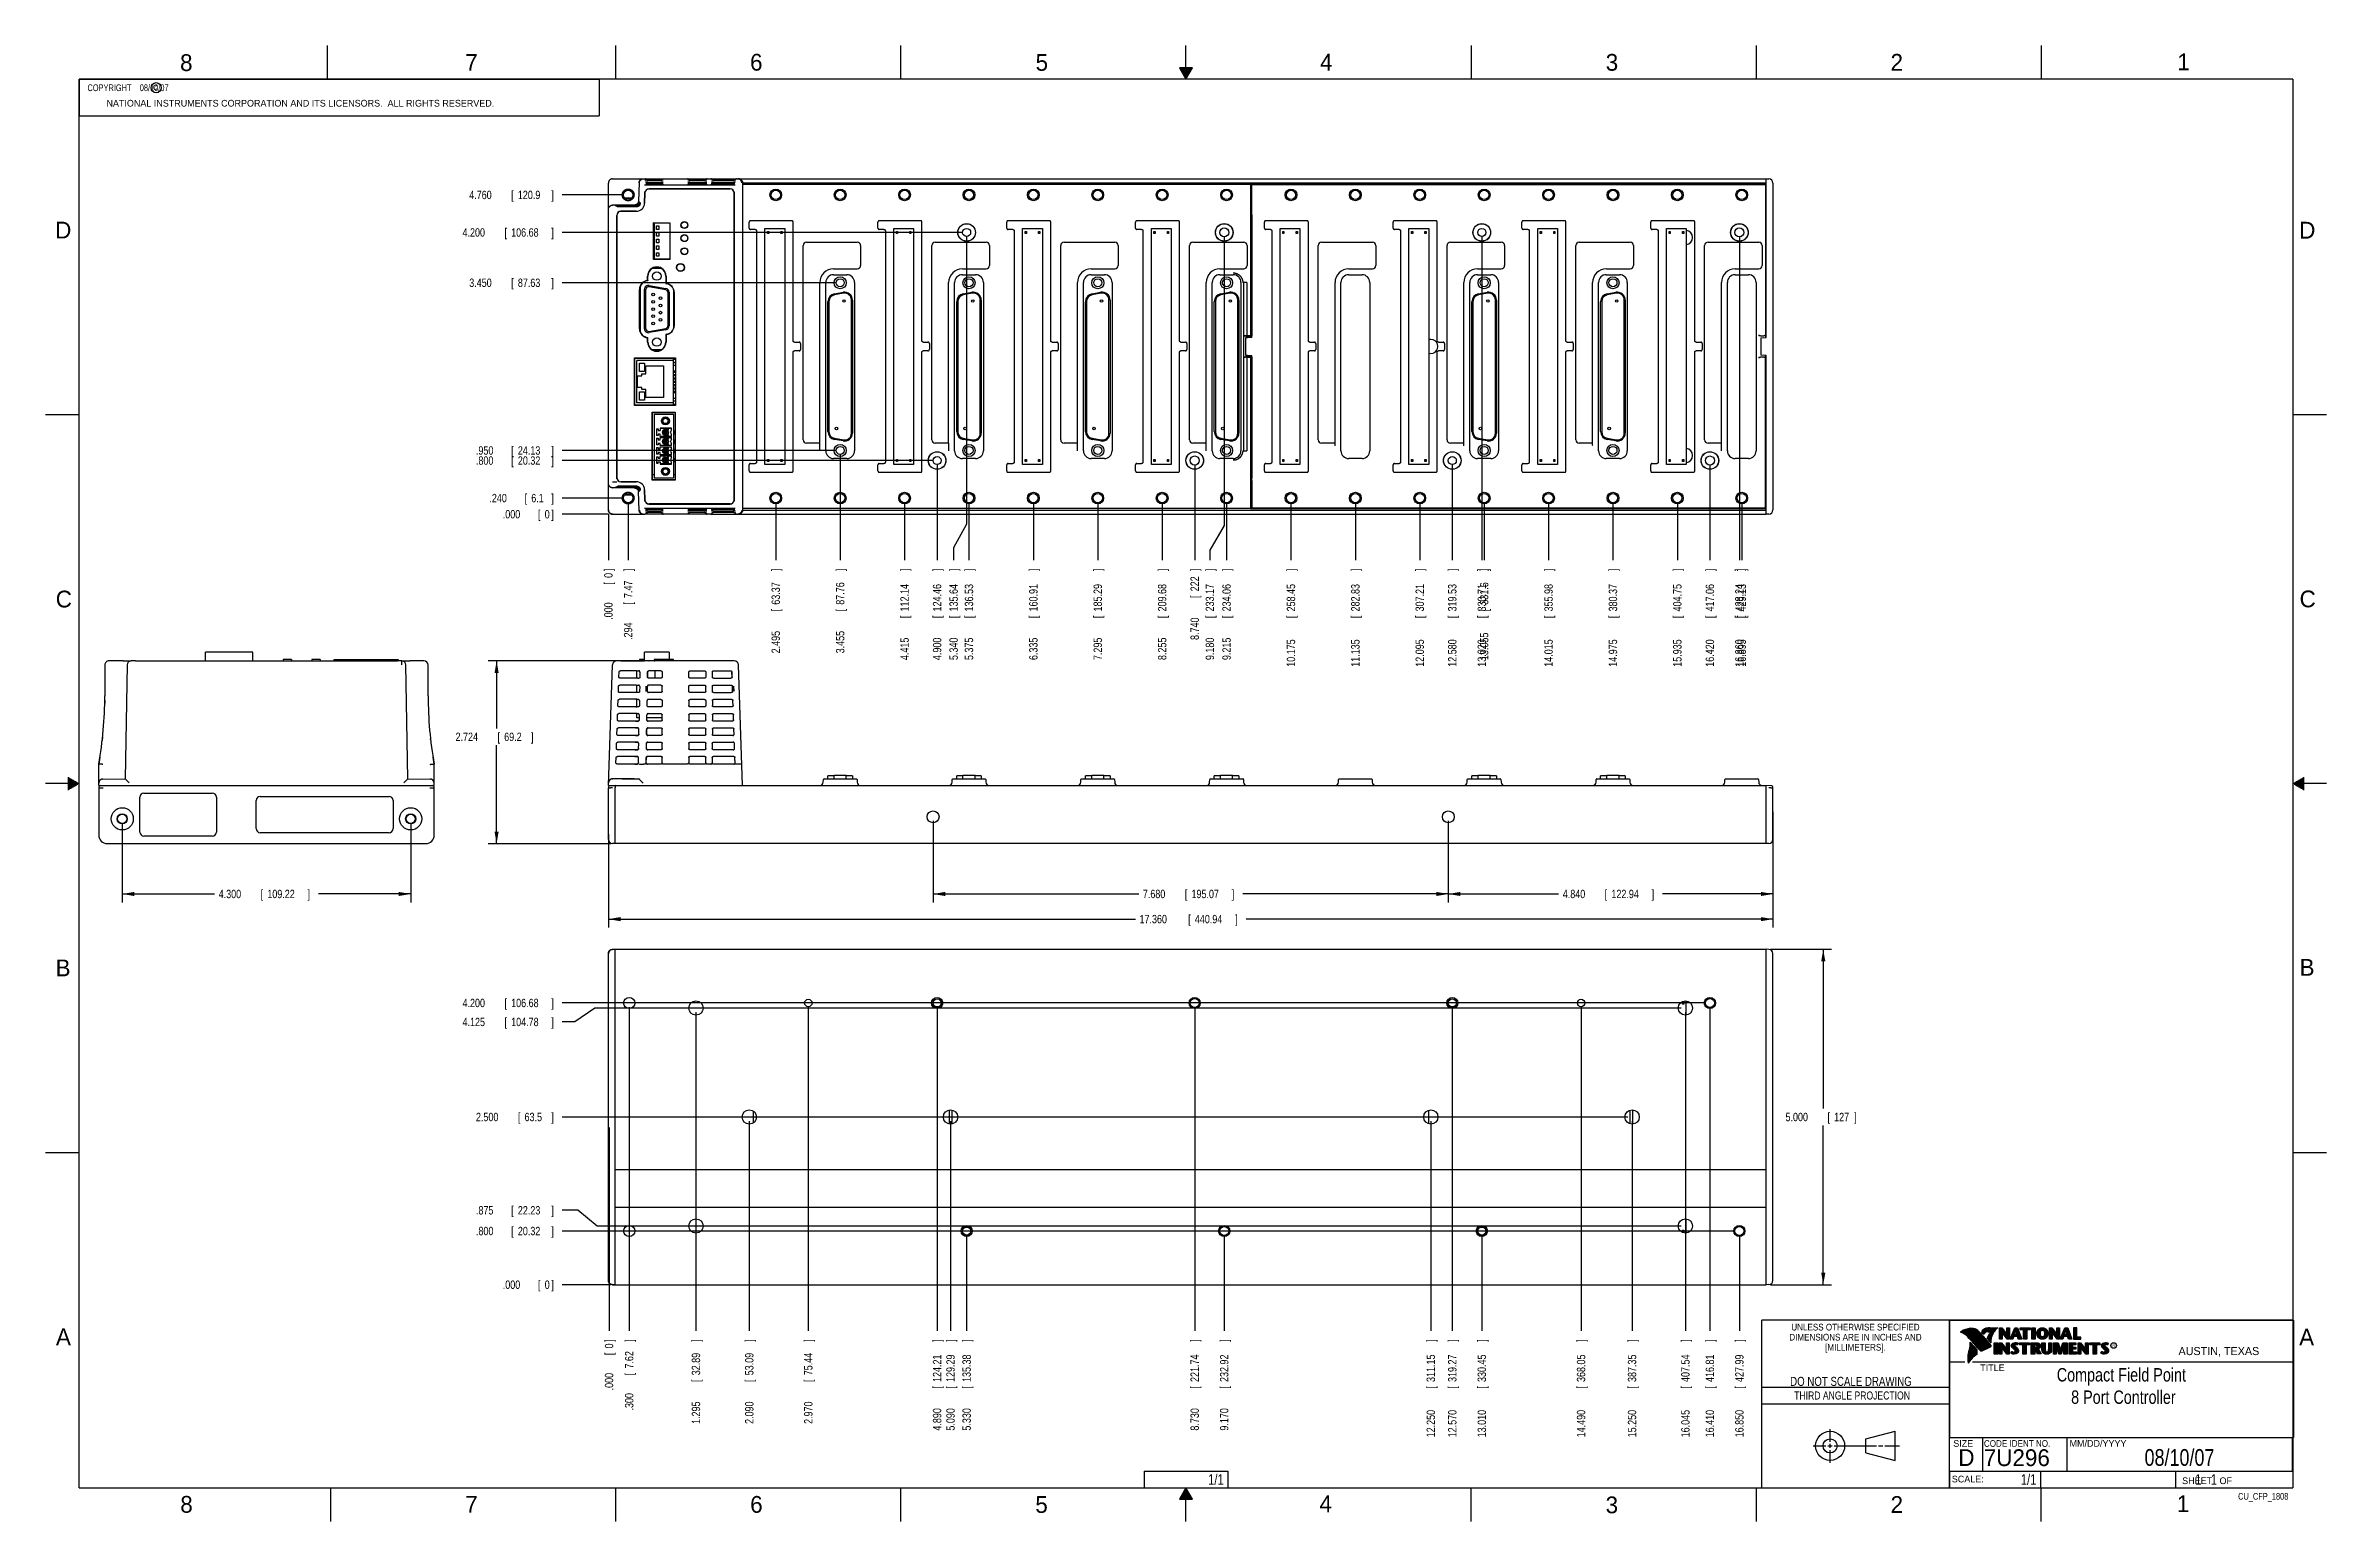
# Model space of a CAD drawing. Header units: inches. Extents: x 0 to 34, y 0 to 22.
import ezdxf
from ezdxf.enums import TextEntityAlignment as Align

# ---------------------------------------------------------------- set-up
doc = ezdxf.new("R2010")
doc.units = ezdxf.units.IN
doc.header["$LTSCALE"] = 1.87
doc.header["$MEASUREMENT"] = 0
doc.layers.get('0').update_dxf_attribs({"linetype": 'CONTINUOUS'})
doc.layers.add('DIMENSIONS', color=7, linetype='CONTINUOUS')
doc.styles.get("Standard").update_dxf_attribs({"font": 'txt', "width": 0.8})
doc.dimstyles.new('DIMSTYLE_1', dxfattribs={"dimtxt": 0.125, "dimasz": 0.18, "dimexe": 0.18, "dimexo": 0.0625, "dimgap": 0.09, "dimtad": 0, "dimtih": 1, "dimtoh": 1, "dimdec": 3, "dimzin": 4, "dimdsep": 46, "dimtxsty": 'STANDARD', "dimblk": '_FILLED', "dimblk1": '_FILLED', "dimblk2": '_FILLED', "dimcen": 0.09, "dimadec": 0, "dimazin": 0, "dimtp": 0.01, "dimtm": 0.01, "dimtfac": 1, "dimtdec": 3, "dimtofl": 0, "dimtmove": 0, "dimatfit": 3, "dimldrblk": '_FILLED', "dimfxl": 1, "dimtolj": 1, "dimtzin": 4, "dimarcsym": 0})
doc.dimstyles.new('DIMSTYLE_2', dxfattribs={"dimtxt": 0.125, "dimasz": 0.18, "dimexe": 0.18, "dimexo": 0.0625, "dimgap": 0.09, "dimtad": 0, "dimtih": 1, "dimtoh": 1, "dimdec": 3, "dimzin": 4, "dimdsep": 46, "dimtxsty": 'STANDARD', "dimblk": '_FILLED', "dimblk1": '_FILLED', "dimblk2": '_FILLED', "dimcen": 0.09, "dimadec": 0, "dimazin": 0, "dimtp": 0.01, "dimtm": 0.01, "dimtfac": 1, "dimtdec": 3, "dimtofl": 0, "dimtmove": 0, "dimatfit": 3, "dimldrblk": '_FILLED', "dimfxl": 1, "dimtolj": 1, "dimtzin": 4, "dimarcsym": 0})

msp = doc.modelspace()

# ---------------------------------------------------------------- texts
at = {"color": 2, "linetype": 'CONTINUOUS'}
for s, height, p in [('8', 0.25, (2.0046, 21.6213)), ('7', 0.25, (6.2556, 21.6243)), ('6', 0.25, (10.5012, 21.6272)), ('5', 0.25, (14.7577, 21.6247)), ('4', 0.25, (18.9977, 21.6277)), ('3', 0.25, (23.257, 21.6259)), ('2', 0.25, (27.5025, 21.6262)), ('1', 0.25, (31.7781, 21.6326)), ('NATIONAL INSTRUMENTS CORPORATION AND ITS LICENSORS.  ALL RIGHTS RESERVED.', 0.1, (0.9071, 21.0911)), ('c', 0.1, (1.599, 21.3388)), ('D', 0.25, (0.1424, 19.125)), ('D', 0.25, (33.5947, 19.1236)), ('C', 0.25, (0.1508, 13.6246)), ('C', 0.25, (33.6004, 13.6267)), ('B', 0.25, (0.1484, 8.1257)), ('B', 0.25, (33.6006, 8.1345)), ('A', 0.25, (0.1541, 2.6261)), ('A', 0.25, (33.5939, 2.6228)), ('R', 0.042, (30.8076, 2.5994)), ('AUSTIN, TEXAS', 0.12, (31.7957, 2.479)), ('TITLE', 0.1, (28.8397, 2.2397)), ('SIZE', 0.1, (28.4379, 1.1118)), ('MM/DD/YYYY', 0.1, (30.1721, 1.1121)), ('SCALE:', 0.1, (28.4164, 0.5806)), ('8', 0.25, (2.0074, 0.1291)), ('7', 0.25, (6.2553, 0.1287)), ('6', 0.25, (10.5033, 0.1284)), ('5', 0.25, (14.754, 0.1262)), ('4', 0.25, (18.9884, 0.1369)), ('3', 0.25, (23.2555, 0.121)), ('2', 0.25, (27.5035, 0.1263)), ('1', 0.25, (31.7706, 0.139)), ('SHEET   OF', 0.1, (31.8499, 0.5557))]:
    msp.add_text(s, height=height, dxfattribs=at).set_placement(p)
for s, height, width, p in [('DIMENSIONS ARE IN INCHES AND', 0.1, 0.9, (26.9799, 2.6959)), ('UNLESS OTHERWISE SPECIFIED', 0.1, 0.9, (26.9799, 2.8459)), ('[MILLIMETERS].', 0.1, 0.9, (26.9799, 2.5459)), ('THIRD ANGLE PROJECTION', 0.12, 0.8, (26.9296, 1.8168))]:
    msp.add_text(s, height=height, dxfattribs=dict(at, width=width)).set_placement(p, align=Align.CENTER)
at = {"color": 7, "linetype": 'CONTINUOUS', "width": 0.8}
for s, height, p in [('DO NOT SCALE DRAWING', 0.135, (26.9127, 2.0199)), ('08/10/07', 0.25, (31.81, 0.828))]:
    msp.add_text(s, height=height, dxfattribs=at).set_placement(p, align=Align.CENTER)
at = {"color": 7, "linetype": 'CONTINUOUS'}
for s, p in [('D  ', (28.5128, 0.8264)), ('7U296', (28.8928, 0.8245))]:
    msp.add_text(s, height=0.25, dxfattribs=at).set_placement(p)
at = {"color": 2, "linetype": 'CONTINUOUS', "width": 0.9}
msp.add_text('CODE IDENT NO.', height=0.1, dxfattribs=at).set_placement((28.8949, 1.1115))
at = {"color": 7, "linetype": 'CONTINUOUS', "width": 0.8}
for p in [(17.5623, 0.5469), (29.677, 0.5469)]:
    msp.add_text('1/1', height=0.15625, dxfattribs=at).set_placement(p, align=Align.RIGHT)
at = {"color": 2, "linetype": 'CONTINUOUS', "width": 0.8}
msp.add_text('CU_CFP_1808', height=0.1, dxfattribs=at).set_placement((33.4328, 0.3236), align=Align.RIGHT)
at = {"color": 2, "linetype": 'CONTINUOUS', "insert": (0.5625, 21.4219), "char_height": 0.1, "width": 1.84, "attachment_point": 1}
msp.add_mtext('  COPYRIGHT    08/10/07', dxfattribs=at)
at = {"color": 7, "linetype": 'CONTINUOUS'}
for s, insert, char_height, width, attachment_point in [('Compact Field Point\\P 8 Port Controller\\P \\P ', (30.9443, 2.2853), 0.2, 3.04, 2), ('     1   1', (31.8125, 0.7031), 0.15625, 1.25, 1)]:
    msp.add_mtext(s, dxfattribs=dict(at, insert=insert, char_height=char_height, width=width, attachment_point=attachment_point))

# ---------------------------------------------------------------- blocks, each defined once
blk = doc.blocks.new('*D0')
at = {"layer": 'DIMENSIONS', "color": 2, "linetype": 'CONTINUOUS'}
blk.add_line((8.7, 7.666), (8.7, 2.841), dxfattribs=at)
at = {"layer": 'DIMENSIONS', "color": 2, "linetype": 'CONTINUOUS', "width": 0.8}
for s, p in [(']', (8.762, 2.678)), ('7.62', (8.762, 2.278)), ('[', (8.762, 2.178)), ('.300', (8.762, 1.653))]:
    blk.add_text(s, height=0.125, rotation=90, dxfattribs=at).set_placement(p)
blk = doc.blocks.new('_FILLED')
at = {"color": 0, "linetype": 'BYBLOCK'}
blk.add_solid([(0, 0), (-1, 0.17), (-1, -0.17)], dxfattribs=at)
blk = doc.blocks.new('*D1')
at = {"layer": 'DIMENSIONS', "color": 2, "linetype": 'CONTINUOUS'}
blk.add_line((8.4, 5.872), (8.4, 2.841), dxfattribs=at)
at = {"layer": 'DIMENSIONS', "color": 2, "linetype": 'CONTINUOUS', "width": 0.8}
for s, p in [(']', (8.462, 2.678)), ('[', (8.462, 2.478)), ('0', (8.462, 2.578)), ('.000', (8.462, 1.953))]:
    blk.add_text(s, height=0.125, rotation=90, dxfattribs=at).set_placement(p)
blk = doc.blocks.new('*D2')
at = {"layer": 'DIMENSIONS', "color": 2, "linetype": 'CONTINUOUS'}
blk.add_line((9.695, 7.591), (9.695, 2.841), dxfattribs=at)
at = {"layer": 'DIMENSIONS', "color": 2, "linetype": 'CONTINUOUS', "width": 0.8}
for s, p in [(']', (9.757, 2.678)), ('32.89', (9.757, 2.178)), ('[', (9.757, 2.078)), ('1.295', (9.757, 1.453))]:
    blk.add_text(s, height=0.125, rotation=90, dxfattribs=at).set_placement(p)
blk = doc.blocks.new('*D3')
at = {"layer": 'DIMENSIONS', "color": 2, "linetype": 'CONTINUOUS'}
blk.add_line((10.49, 5.966), (10.49, 2.841), dxfattribs=at)
at = {"layer": 'DIMENSIONS', "color": 2, "linetype": 'CONTINUOUS', "width": 0.8}
for s, p in [(']', (10.552, 2.678)), ('53.09', (10.552, 2.178)), ('[', (10.552, 2.078)), ('2.090', (10.552, 1.453))]:
    blk.add_text(s, height=0.125, rotation=90, dxfattribs=at).set_placement(p)
blk = doc.blocks.new('*D4')
at = {"layer": 'DIMENSIONS', "color": 2, "linetype": 'CONTINUOUS'}
blk.add_line((11.37, 7.666), (11.37, 2.841), dxfattribs=at)
at = {"layer": 'DIMENSIONS', "color": 2, "linetype": 'CONTINUOUS', "width": 0.8}
for s, p in [(']', (11.432, 2.678)), ('75.44', (11.432, 2.178)), ('[', (11.432, 2.078)), ('2.970', (11.432, 1.453))]:
    blk.add_text(s, height=0.125, rotation=90, dxfattribs=at).set_placement(p)
blk = doc.blocks.new('*D5')
at = {"layer": 'DIMENSIONS', "color": 2, "linetype": 'CONTINUOUS'}
blk.add_line((13.29, 7.666), (13.29, 2.841), dxfattribs=at)
at = {"layer": 'DIMENSIONS', "color": 2, "linetype": 'CONTINUOUS', "width": 0.8}
for s, p in [(']', (13.352, 2.678)), ('124.21', (13.352, 2.078)), ('[', (13.352, 1.978)), ('4.890', (13.352, 1.353))]:
    blk.add_text(s, height=0.125, rotation=90, dxfattribs=at).set_placement(p)
blk = doc.blocks.new('*D6')
at = {"layer": 'DIMENSIONS', "color": 2, "linetype": 'CONTINUOUS'}
blk.add_line((13.49, 5.966), (13.49, 2.841), dxfattribs=at)
at = {"layer": 'DIMENSIONS', "color": 2, "linetype": 'CONTINUOUS', "width": 0.8}
for s, p in [(']', (13.552, 2.678)), ('129.29', (13.552, 2.078)), ('[', (13.552, 1.978)), ('5.090', (13.552, 1.353))]:
    blk.add_text(s, height=0.125, rotation=90, dxfattribs=at).set_placement(p)
blk = doc.blocks.new('*D7')
at = {"layer": 'DIMENSIONS', "color": 2, "linetype": 'CONTINUOUS'}
blk.add_line((13.73, 4.266), (13.73, 2.841), dxfattribs=at)
at = {"layer": 'DIMENSIONS', "color": 2, "linetype": 'CONTINUOUS', "width": 0.8}
for s, p in [(']', (13.792, 2.678)), ('135.38', (13.792, 2.078)), ('[', (13.792, 1.978)), ('5.330', (13.792, 1.353))]:
    blk.add_text(s, height=0.125, rotation=90, dxfattribs=at).set_placement(p)
blk = doc.blocks.new('*D8')
at = {"layer": 'DIMENSIONS', "color": 2, "linetype": 'CONTINUOUS'}
blk.add_line((17.13, 7.666), (17.13, 2.841), dxfattribs=at)
at = {"layer": 'DIMENSIONS', "color": 2, "linetype": 'CONTINUOUS', "width": 0.8}
for s, p in [(']', (17.192, 2.678)), ('221.74', (17.192, 2.078)), ('[', (17.192, 1.978)), ('8.730', (17.192, 1.353))]:
    blk.add_text(s, height=0.125, rotation=90, dxfattribs=at).set_placement(p)
blk = doc.blocks.new('*D9')
at = {"layer": 'DIMENSIONS', "color": 2, "linetype": 'CONTINUOUS'}
blk.add_line((17.57, 4.266), (17.57, 2.841), dxfattribs=at)
at = {"layer": 'DIMENSIONS', "color": 2, "linetype": 'CONTINUOUS', "width": 0.8}
for s, p in [(']', (17.632, 2.678)), ('232.92', (17.632, 2.078)), ('[', (17.632, 1.978)), ('9.170', (17.632, 1.353))]:
    blk.add_text(s, height=0.125, rotation=90, dxfattribs=at).set_placement(p)
blk = doc.blocks.new('*D10')
at = {"layer": 'DIMENSIONS', "color": 2, "linetype": 'CONTINUOUS'}
blk.add_line((20.65, 5.966), (20.65, 2.841), dxfattribs=at)
at = {"layer": 'DIMENSIONS', "color": 2, "linetype": 'CONTINUOUS', "width": 0.8}
for s, p in [(']', (20.712, 2.678)), ('311.15', (20.712, 2.078)), ('[', (20.712, 1.978)), ('12.250', (20.712, 1.253))]:
    blk.add_text(s, height=0.125, rotation=90, dxfattribs=at).set_placement(p)
blk = doc.blocks.new('*D11')
at = {"layer": 'DIMENSIONS', "color": 2, "linetype": 'CONTINUOUS'}
blk.add_line((20.97, 7.666), (20.97, 2.841), dxfattribs=at)
at = {"layer": 'DIMENSIONS', "color": 2, "linetype": 'CONTINUOUS', "width": 0.8}
for s, p in [(']', (21.032, 2.678)), ('319.27', (21.032, 2.078)), ('[', (21.032, 1.978)), ('12.570', (21.032, 1.253))]:
    blk.add_text(s, height=0.125, rotation=90, dxfattribs=at).set_placement(p)
blk = doc.blocks.new('*D12')
at = {"layer": 'DIMENSIONS', "color": 2, "linetype": 'CONTINUOUS'}
blk.add_line((21.41, 4.266), (21.41, 2.841), dxfattribs=at)
at = {"layer": 'DIMENSIONS', "color": 2, "linetype": 'CONTINUOUS', "width": 0.8}
for s, p in [(']', (21.472, 2.678)), ('330.45', (21.472, 2.078)), ('[', (21.472, 1.978)), ('13.010', (21.472, 1.253))]:
    blk.add_text(s, height=0.125, rotation=90, dxfattribs=at).set_placement(p)
blk = doc.blocks.new('*D13')
at = {"layer": 'DIMENSIONS', "color": 2, "linetype": 'CONTINUOUS'}
blk.add_line((22.89, 7.666), (22.89, 2.841), dxfattribs=at)
at = {"layer": 'DIMENSIONS', "color": 2, "linetype": 'CONTINUOUS', "width": 0.8}
for s, p in [(']', (22.952, 2.678)), ('368.05', (22.952, 2.078)), ('[', (22.952, 1.978)), ('14.490', (22.952, 1.253))]:
    blk.add_text(s, height=0.125, rotation=90, dxfattribs=at).set_placement(p)
blk = doc.blocks.new('*D14')
at = {"layer": 'DIMENSIONS', "color": 2, "linetype": 'CONTINUOUS'}
blk.add_line((23.65, 5.966), (23.65, 2.841), dxfattribs=at)
at = {"layer": 'DIMENSIONS', "color": 2, "linetype": 'CONTINUOUS', "width": 0.8}
for s, p in [(']', (23.712, 2.678)), ('387.35', (23.712, 2.078)), ('[', (23.712, 1.978)), ('15.250', (23.712, 1.253))]:
    blk.add_text(s, height=0.125, rotation=90, dxfattribs=at).set_placement(p)
blk = doc.blocks.new('*D15')
at = {"layer": 'DIMENSIONS', "color": 2, "linetype": 'CONTINUOUS'}
blk.add_line((24.445, 7.591), (24.445, 2.841), dxfattribs=at)
at = {"layer": 'DIMENSIONS', "color": 2, "linetype": 'CONTINUOUS', "width": 0.8}
for s, p in [(']', (24.507, 2.678)), ('407.54', (24.507, 2.078)), ('[', (24.507, 1.978)), ('16.045', (24.507, 1.253))]:
    blk.add_text(s, height=0.125, rotation=90, dxfattribs=at).set_placement(p)
blk = doc.blocks.new('*D16')
at = {"layer": 'DIMENSIONS', "color": 2, "linetype": 'CONTINUOUS'}
blk.add_line((24.81, 7.666), (24.81, 2.841), dxfattribs=at)
at = {"layer": 'DIMENSIONS', "color": 2, "linetype": 'CONTINUOUS', "width": 0.8}
for s, p in [(']', (24.872, 2.678)), ('416.81', (24.872, 2.078)), ('[', (24.872, 1.978)), ('16.410', (24.872, 1.253))]:
    blk.add_text(s, height=0.125, rotation=90, dxfattribs=at).set_placement(p)
blk = doc.blocks.new('*D17')
at = {"layer": 'DIMENSIONS', "color": 2, "linetype": 'CONTINUOUS'}
blk.add_line((25.25, 4.266), (25.25, 2.841), dxfattribs=at)
at = {"layer": 'DIMENSIONS', "color": 2, "linetype": 'CONTINUOUS', "width": 0.8}
for s, p in [(']', (25.312, 2.678)), ('427.99', (25.312, 2.078)), ('[', (25.312, 1.978)), ('16.850', (25.312, 1.253))]:
    blk.add_text(s, height=0.125, rotation=90, dxfattribs=at).set_placement(p)
blk = doc.blocks.new('*D18')
at = {"layer": 'DIMENSIONS', "color": 2, "linetype": 'CONTINUOUS'}
blk.add_line((25.187, 4.328), (7.702, 4.328), dxfattribs=at)
at = {"layer": 'DIMENSIONS', "color": 2, "linetype": 'CONTINUOUS', "width": 0.8}
for s, p in [('.800', (6.415, 4.266)), ('[', (6.94, 4.266)), ('20.32', (7.04, 4.266)), (']', (7.54, 4.266))]:
    blk.add_text(s, height=0.125, dxfattribs=at).set_placement(p)
blk = doc.blocks.new('*D19')
at = {"layer": 'DIMENSIONS', "color": 2, "linetype": 'CONTINUOUS'}
blk.add_line((8.427, 3.528), (7.702, 3.528), dxfattribs=at)
at = {"layer": 'DIMENSIONS', "color": 2, "linetype": 'CONTINUOUS', "width": 0.8}
for s, p in [('.000', (6.815, 3.466)), ('[', (7.34, 3.466)), ('0', (7.44, 3.466)), (']', (7.54, 3.466))]:
    blk.add_text(s, height=0.125, dxfattribs=at).set_placement(p)
blk = doc.blocks.new('*D20')
at = {"layer": 'DIMENSIONS', "color": 2, "linetype": 'CONTINUOUS'}
for p, q in [((7.933, 4.638), (7.702, 4.638)), ((8.221, 4.403), (7.933, 4.638)), ((24.382, 4.403), (8.221, 4.403))]:
    blk.add_line(p, q, dxfattribs=at)
at = {"layer": 'DIMENSIONS', "color": 2, "linetype": 'CONTINUOUS', "width": 0.8}
for s, p in [('.875', (6.415, 4.575)), ('[', (6.94, 4.575)), ('22.23', (7.04, 4.575)), (']', (7.54, 4.575))]:
    blk.add_text(s, height=0.125, dxfattribs=at).set_placement(p)
blk = doc.blocks.new('*D21')
at = {"layer": 'DIMENSIONS', "color": 2, "linetype": 'CONTINUOUS'}
blk.add_line((23.587, 6.028), (7.702, 6.028), dxfattribs=at)
at = {"layer": 'DIMENSIONS', "color": 2, "linetype": 'CONTINUOUS', "width": 0.8}
for s, p in [('2.500', (6.415, 5.966)), ('[', (7.04, 5.966)), ('63.5', (7.14, 5.966)), (']', (7.54, 5.966))]:
    blk.add_text(s, height=0.125, dxfattribs=at).set_placement(p)
blk = doc.blocks.new('*D22')
at = {"layer": 'DIMENSIONS', "color": 2, "linetype": 'CONTINUOUS'}
for p, q in [((8.189, 7.653), (7.889, 7.445)), ((24.382, 7.653), (8.189, 7.653)), ((7.889, 7.445), (7.702, 7.445))]:
    blk.add_line(p, q, dxfattribs=at)
at = {"layer": 'DIMENSIONS', "color": 2, "linetype": 'CONTINUOUS', "width": 0.8}
for s, p in [('4.125', (6.215, 7.383)), ('[', (6.84, 7.383)), ('104.78', (6.94, 7.383)), (']', (7.54, 7.383))]:
    blk.add_text(s, height=0.125, dxfattribs=at).set_placement(p)
blk = doc.blocks.new('*D23')
at = {"layer": 'DIMENSIONS', "color": 2, "linetype": 'CONTINUOUS'}
blk.add_line((24.747, 7.728), (7.702, 7.728), dxfattribs=at)
at = {"layer": 'DIMENSIONS', "color": 2, "linetype": 'CONTINUOUS', "width": 0.8}
for s, p in [('4.200', (6.215, 7.666)), ('[', (6.84, 7.666)), ('106.68', (6.94, 7.666)), (']', (7.54, 7.666))]:
    blk.add_text(s, height=0.125, dxfattribs=at).set_placement(p)
blk = doc.blocks.new('*D24')
at = {"layer": 'DIMENSIONS', "color": 2, "linetype": 'CONTINUOUS'}
for p, q in [((1.142, 10.411), (1.142, 9.228)), ((5.442, 10.411), (5.442, 9.228)), ((1.142, 9.353), (2.517, 9.353)), ((5.442, 9.353), (4.067, 9.353))]:
    blk.add_line(p, q, dxfattribs=at)
at = {"layer": 'DIMENSIONS', "color": 2, "linetype": 'CONTINUOUS', "xscale": 0.18, "yscale": 0.18, "zscale": 0.18, "rotation": 180}
blk.add_blockref('_FILLED', (1.142, 9.353), dxfattribs=at)
at = {"layer": 'DIMENSIONS', "color": 2, "linetype": 'CONTINUOUS', "xscale": 0.18, "yscale": 0.18, "zscale": 0.18}
blk.add_blockref('_FILLED', (5.442, 9.353), dxfattribs=at)
at = {"layer": 'DIMENSIONS', "color": 2, "linetype": 'CONTINUOUS', "width": 0.8}
for s, p in [('4.300', (2.58, 9.291)), ('[', (3.205, 9.291)), ('109.22', (3.305, 9.291)), (']', (3.905, 9.291))]:
    blk.add_text(s, height=0.125, dxfattribs=at).set_placement(p)
blk = doc.blocks.new('*D25')
at = {"layer": 'DIMENSIONS', "color": 2, "linetype": 'CONTINUOUS'}
for p, q in [((25.712, 8.528), (26.625, 8.528)), ((26.5, 8.528), (26.5, 6.153)), ((26.5, 3.528), (26.5, 5.903)), ((25.712, 3.528), (26.625, 3.528))]:
    blk.add_line(p, q, dxfattribs=at)
at = {"layer": 'DIMENSIONS', "color": 2, "linetype": 'CONTINUOUS', "xscale": 0.18, "yscale": 0.18, "zscale": 0.18}
for p, rotation in [((26.5, 8.528), 90), ((26.5, 3.528), 270)]:
    blk.add_blockref('_FILLED', p, dxfattribs=dict(at, rotation=rotation))
at = {"layer": 'DIMENSIONS', "color": 2, "linetype": 'CONTINUOUS', "width": 0.8}
for s, p in [('5.000', (25.937, 5.966)), ('[', (26.562, 5.966)), ('127', (26.662, 5.966)), (']', (26.962, 5.966))]:
    blk.add_text(s, height=0.125, dxfattribs=at).set_placement(p)
blk = doc.blocks.new('*D26')
at = {"layer": 'DIMENSIONS', "color": 2, "linetype": 'CONTINUOUS'}
for p, q in [((25.75, 10.576), (25.75, 8.853)), ((8.39, 10.246), (8.39, 8.853)), ((8.39, 8.978), (16.245, 8.978)), ((25.75, 8.978), (17.895, 8.978))]:
    blk.add_line(p, q, dxfattribs=at)
at = {"layer": 'DIMENSIONS', "color": 2, "linetype": 'CONTINUOUS', "xscale": 0.18, "yscale": 0.18, "zscale": 0.18, "rotation": 180}
blk.add_blockref('_FILLED', (8.39, 8.978), dxfattribs=at)
at = {"layer": 'DIMENSIONS', "color": 2, "linetype": 'CONTINUOUS', "xscale": 0.18, "yscale": 0.18, "zscale": 0.18}
blk.add_blockref('_FILLED', (25.75, 8.978), dxfattribs=at)
at = {"layer": 'DIMENSIONS', "color": 2, "linetype": 'CONTINUOUS', "width": 0.8}
for s, p in [('17.360', (16.307, 8.916)), ('[', (17.032, 8.916)), ('440.94', (17.132, 8.916)), (']', (17.732, 8.916))]:
    blk.add_text(s, height=0.125, dxfattribs=at).set_placement(p)
blk = doc.blocks.new('*D27')
at = {"layer": 'DIMENSIONS', "color": 2, "linetype": 'CONTINUOUS'}
for p, q in [((13.23, 10.441), (13.23, 9.228)), ((20.91, 10.441), (20.91, 9.228)), ((13.23, 9.353), (16.295, 9.353)), ((20.91, 9.353), (17.845, 9.353))]:
    blk.add_line(p, q, dxfattribs=at)
at = {"layer": 'DIMENSIONS', "color": 2, "linetype": 'CONTINUOUS', "xscale": 0.18, "yscale": 0.18, "zscale": 0.18, "rotation": 180}
blk.add_blockref('_FILLED', (13.23, 9.353), dxfattribs=at)
at = {"layer": 'DIMENSIONS', "color": 2, "linetype": 'CONTINUOUS', "xscale": 0.18, "yscale": 0.18, "zscale": 0.18}
blk.add_blockref('_FILLED', (20.91, 9.353), dxfattribs=at)
at = {"layer": 'DIMENSIONS', "color": 2, "linetype": 'CONTINUOUS', "width": 0.8}
for s, p in [('7.680', (16.357, 9.291)), ('[', (16.982, 9.291)), ('195.07', (17.082, 9.291)), (']', (17.682, 9.291))]:
    blk.add_text(s, height=0.125, dxfattribs=at).set_placement(p)
blk = doc.blocks.new('*D28')
at = {"layer": 'DIMENSIONS', "color": 2, "linetype": 'CONTINUOUS'}
for p, q in [((20.91, 10.441), (20.91, 9.228)), ((25.75, 10.246), (25.75, 9.228)), ((20.91, 9.353), (22.555, 9.353)), ((25.75, 9.353), (24.105, 9.353))]:
    blk.add_line(p, q, dxfattribs=at)
at = {"layer": 'DIMENSIONS', "color": 2, "linetype": 'CONTINUOUS', "xscale": 0.18, "yscale": 0.18, "zscale": 0.18, "rotation": 180}
blk.add_blockref('_FILLED', (20.91, 9.353), dxfattribs=at)
at = {"layer": 'DIMENSIONS', "color": 2, "linetype": 'CONTINUOUS', "xscale": 0.18, "yscale": 0.18, "zscale": 0.18}
blk.add_blockref('_FILLED', (25.75, 9.353), dxfattribs=at)
at = {"layer": 'DIMENSIONS', "color": 2, "linetype": 'CONTINUOUS', "width": 0.8}
for s, p in [('4.840', (22.617, 9.291)), ('[', (23.242, 9.291)), ('122.94', (23.342, 9.291)), (']', (23.942, 9.291))]:
    blk.add_text(s, height=0.125, dxfattribs=at).set_placement(p)
blk = doc.blocks.new('*D29')
at = {"layer": 'DIMENSIONS', "color": 2, "linetype": 'CONTINUOUS'}
for p, q in [((8.934, 12.828), (6.598, 12.828)), ((6.723, 12.828), (6.723, 11.821)), ((6.723, 10.103), (6.723, 11.571)), ((8.427, 10.103), (6.598, 10.103))]:
    blk.add_line(p, q, dxfattribs=at)
at = {"layer": 'DIMENSIONS', "color": 2, "linetype": 'CONTINUOUS', "xscale": 0.18, "yscale": 0.18, "zscale": 0.18}
for p, rotation in [((6.723, 12.828), 90), ((6.723, 10.103), 270)]:
    blk.add_blockref('_FILLED', p, dxfattribs=dict(at, rotation=rotation))
at = {"layer": 'DIMENSIONS', "color": 2, "linetype": 'CONTINUOUS', "width": 0.8}
for s, p in [('2.724', (6.111, 11.633)), ('[', (6.736, 11.633)), ('69.2', (6.836, 11.633)), (']', (7.236, 11.633))]:
    blk.add_text(s, height=0.125, dxfattribs=at).set_placement(p)
blk = doc.blocks.new('*D30')
at = {"layer": 'DIMENSIONS', "color": 2, "linetype": 'CONTINUOUS'}
blk.add_line((8.684, 15.192), (8.684, 14.327), dxfattribs=at)
at = {"layer": 'DIMENSIONS', "color": 2, "linetype": 'CONTINUOUS', "width": 0.8}
for s, p in [(']', (8.746, 14.165)), ('7.47', (8.746, 13.765)), ('[', (8.746, 13.665)), ('.294', (8.746, 13.14))]:
    blk.add_text(s, height=0.125, rotation=90, dxfattribs=at).set_placement(p)
blk = doc.blocks.new('*D31')
at = {"layer": 'DIMENSIONS', "color": 2, "linetype": 'CONTINUOUS'}
blk.add_line((8.39, 15.015), (8.39, 14.327), dxfattribs=at)
at = {"layer": 'DIMENSIONS', "color": 2, "linetype": 'CONTINUOUS', "width": 0.8}
for s, p in [(']', (8.452, 14.165)), ('[', (8.452, 13.965)), ('0', (8.452, 14.065)), ('.000', (8.452, 13.44))]:
    blk.add_text(s, height=0.125, rotation=90, dxfattribs=at).set_placement(p)
blk = doc.blocks.new('*D32')
at = {"layer": 'DIMENSIONS', "color": 2, "linetype": 'CONTINUOUS'}
blk.add_line((10.885, 15.192), (10.885, 14.327), dxfattribs=at)
at = {"layer": 'DIMENSIONS', "color": 2, "linetype": 'CONTINUOUS', "width": 0.8}
for s, p in [(']', (10.947, 14.165)), ('63.37', (10.947, 13.665)), ('[', (10.947, 13.565)), ('2.495', (10.947, 12.94))]:
    blk.add_text(s, height=0.125, rotation=90, dxfattribs=at).set_placement(p)
blk = doc.blocks.new('*D33')
at = {"layer": 'DIMENSIONS', "color": 2, "linetype": 'CONTINUOUS'}
blk.add_line((11.845, 15.902), (11.845, 14.327), dxfattribs=at)
at = {"layer": 'DIMENSIONS', "color": 2, "linetype": 'CONTINUOUS', "width": 0.8}
for s, p in [(']', (11.907, 14.165)), ('87.76', (11.907, 13.665)), ('[', (11.907, 13.565)), ('3.455', (11.907, 12.94))]:
    blk.add_text(s, height=0.125, rotation=90, dxfattribs=at).set_placement(p)
blk = doc.blocks.new('*D34')
at = {"layer": 'DIMENSIONS', "color": 2, "linetype": 'CONTINUOUS'}
blk.add_line((12.805, 15.192), (12.805, 14.327), dxfattribs=at)
at = {"layer": 'DIMENSIONS', "color": 2, "linetype": 'CONTINUOUS', "width": 0.8}
for s, p in [(']', (12.867, 14.165)), ('112.14', (12.867, 13.565)), ('[', (12.867, 13.465)), ('4.415', (12.867, 12.84))]:
    blk.add_text(s, height=0.125, rotation=90, dxfattribs=at).set_placement(p)
blk = doc.blocks.new('*D35')
at = {"layer": 'DIMENSIONS', "color": 2, "linetype": 'CONTINUOUS'}
blk.add_line((13.29, 15.752), (13.29, 14.327), dxfattribs=at)
at = {"layer": 'DIMENSIONS', "color": 2, "linetype": 'CONTINUOUS', "width": 0.8}
for s, p in [(']', (13.352, 14.165)), ('124.46', (13.352, 13.565)), ('[', (13.352, 13.465)), ('4.900', (13.352, 12.84))]:
    blk.add_text(s, height=0.125, rotation=90, dxfattribs=at).set_placement(p)
blk = doc.blocks.new('*D36')
at = {"layer": 'DIMENSIONS', "color": 2, "linetype": 'CONTINUOUS'}
for p, q in [((13.73, 19.152), (13.73, 14.865)), ((13.73, 14.865), (13.536, 14.514)), ((13.536, 14.514), (13.536, 14.327))]:
    blk.add_line(p, q, dxfattribs=at)
at = {"layer": 'DIMENSIONS', "color": 2, "linetype": 'CONTINUOUS', "width": 0.8}
for s, p in [(']', (13.598, 14.165)), ('135.64', (13.598, 13.565)), ('[', (13.598, 13.465)), ('5.340', (13.598, 12.84))]:
    blk.add_text(s, height=0.125, rotation=90, dxfattribs=at).set_placement(p)
blk = doc.blocks.new('*D37')
at = {"layer": 'DIMENSIONS', "color": 2, "linetype": 'CONTINUOUS'}
blk.add_line((13.765, 15.192), (13.765, 14.327), dxfattribs=at)
at = {"layer": 'DIMENSIONS', "color": 2, "linetype": 'CONTINUOUS', "width": 0.8}
for s, p in [(']', (13.827, 14.165)), ('136.53', (13.827, 13.565)), ('[', (13.827, 13.465)), ('5.375', (13.827, 12.84))]:
    blk.add_text(s, height=0.125, rotation=90, dxfattribs=at).set_placement(p)
blk = doc.blocks.new('*D38')
at = {"layer": 'DIMENSIONS', "color": 2, "linetype": 'CONTINUOUS'}
blk.add_line((11.845, 15.192), (11.845, 14.327), dxfattribs=at)
at = {"layer": 'DIMENSIONS', "color": 2, "linetype": 'CONTINUOUS', "width": 0.8}
for s, p in [(']', (11.907, 14.165)), ('87.76', (11.907, 13.665)), ('[', (11.907, 13.565)), ('3.455', (11.907, 12.94))]:
    blk.add_text(s, height=0.125, rotation=90, dxfattribs=at).set_placement(p)
blk = doc.blocks.new('*D39')
at = {"layer": 'DIMENSIONS', "color": 2, "linetype": 'CONTINUOUS'}
blk.add_line((14.725, 15.192), (14.725, 14.327), dxfattribs=at)
at = {"layer": 'DIMENSIONS', "color": 2, "linetype": 'CONTINUOUS', "width": 0.8}
for s, p in [(']', (14.787, 14.165)), ('160.91', (14.787, 13.565)), ('[', (14.787, 13.465)), ('6.335', (14.787, 12.84))]:
    blk.add_text(s, height=0.125, rotation=90, dxfattribs=at).set_placement(p)
blk = doc.blocks.new('*D40')
at = {"layer": 'DIMENSIONS', "color": 2, "linetype": 'CONTINUOUS'}
blk.add_line((15.685, 15.192), (15.685, 14.327), dxfattribs=at)
at = {"layer": 'DIMENSIONS', "color": 2, "linetype": 'CONTINUOUS', "width": 0.8}
for s, p in [(']', (15.747, 14.165)), ('185.29', (15.747, 13.565)), ('[', (15.747, 13.465)), ('7.295', (15.747, 12.84))]:
    blk.add_text(s, height=0.125, rotation=90, dxfattribs=at).set_placement(p)
blk = doc.blocks.new('*D41')
at = {"layer": 'DIMENSIONS', "color": 2, "linetype": 'CONTINUOUS'}
blk.add_line((16.645, 15.192), (16.645, 14.327), dxfattribs=at)
at = {"layer": 'DIMENSIONS', "color": 2, "linetype": 'CONTINUOUS', "width": 0.8}
for s, p in [(']', (16.707, 14.165)), ('209.68', (16.707, 13.565)), ('[', (16.707, 13.465)), ('8.255', (16.707, 12.84))]:
    blk.add_text(s, height=0.125, rotation=90, dxfattribs=at).set_placement(p)
blk = doc.blocks.new('*D42')
at = {"layer": 'DIMENSIONS', "color": 2, "linetype": 'CONTINUOUS'}
blk.add_line((17.13, 15.752), (17.13, 14.327), dxfattribs=at)
at = {"layer": 'DIMENSIONS', "color": 2, "linetype": 'CONTINUOUS', "width": 0.8}
for s, p in [(']', (17.192, 14.165)), ('222', (17.192, 13.865)), ('[', (17.192, 13.765)), ('8.740', (17.192, 13.14))]:
    blk.add_text(s, height=0.125, rotation=90, dxfattribs=at).set_placement(p)
blk = doc.blocks.new('*D43')
at = {"layer": 'DIMENSIONS', "color": 2, "linetype": 'CONTINUOUS'}
for p, q in [((17.57, 19.152), (17.57, 14.848)), ((17.57, 14.848), (17.356, 14.479)), ((17.356, 14.479), (17.356, 14.327))]:
    blk.add_line(p, q, dxfattribs=at)
at = {"layer": 'DIMENSIONS', "color": 2, "linetype": 'CONTINUOUS', "width": 0.8}
for s, p in [(']', (17.418, 14.165)), ('233.17', (17.418, 13.565)), ('[', (17.418, 13.465)), ('9.180', (17.418, 12.84))]:
    blk.add_text(s, height=0.125, rotation=90, dxfattribs=at).set_placement(p)
blk = doc.blocks.new('*D44')
at = {"layer": 'DIMENSIONS', "color": 2, "linetype": 'CONTINUOUS'}
blk.add_line((17.605, 15.192), (17.605, 14.327), dxfattribs=at)
at = {"layer": 'DIMENSIONS', "color": 2, "linetype": 'CONTINUOUS', "width": 0.8}
for s, p in [(']', (17.667, 14.165)), ('234.06', (17.667, 13.565)), ('[', (17.667, 13.465)), ('9.215', (17.667, 12.84))]:
    blk.add_text(s, height=0.125, rotation=90, dxfattribs=at).set_placement(p)
blk = doc.blocks.new('*D45')
at = {"layer": 'DIMENSIONS', "color": 2, "linetype": 'CONTINUOUS'}
blk.add_line((18.565, 15.192), (18.565, 14.327), dxfattribs=at)
at = {"layer": 'DIMENSIONS', "color": 2, "linetype": 'CONTINUOUS', "width": 0.8}
for s, p in [(']', (18.627, 14.165)), ('258.45', (18.627, 13.565)), ('[', (18.627, 13.465)), ('10.175', (18.627, 12.74))]:
    blk.add_text(s, height=0.125, rotation=90, dxfattribs=at).set_placement(p)
blk = doc.blocks.new('*D46')
at = {"layer": 'DIMENSIONS', "color": 2, "linetype": 'CONTINUOUS'}
blk.add_line((19.525, 15.192), (19.525, 14.327), dxfattribs=at)
at = {"layer": 'DIMENSIONS', "color": 2, "linetype": 'CONTINUOUS', "width": 0.8}
for s, p in [(']', (19.587, 14.165)), ('282.83', (19.587, 13.565)), ('[', (19.587, 13.465)), ('11.135', (19.587, 12.74))]:
    blk.add_text(s, height=0.125, rotation=90, dxfattribs=at).set_placement(p)
blk = doc.blocks.new('*D47')
at = {"layer": 'DIMENSIONS', "color": 2, "linetype": 'CONTINUOUS'}
blk.add_line((20.485, 15.192), (20.485, 14.327), dxfattribs=at)
at = {"layer": 'DIMENSIONS', "color": 2, "linetype": 'CONTINUOUS', "width": 0.8}
for s, p in [(']', (20.547, 14.165)), ('307.21', (20.547, 13.565)), ('[', (20.547, 13.465)), ('12.095', (20.547, 12.74))]:
    blk.add_text(s, height=0.125, rotation=90, dxfattribs=at).set_placement(p)
blk = doc.blocks.new('*D48')
at = {"layer": 'DIMENSIONS', "color": 2, "linetype": 'CONTINUOUS'}
blk.add_line((20.97, 15.752), (20.97, 14.327), dxfattribs=at)
at = {"layer": 'DIMENSIONS', "color": 2, "linetype": 'CONTINUOUS', "width": 0.8}
for s, p in [(']', (21.032, 14.165)), ('319.53', (21.032, 13.565)), ('[', (21.032, 13.465)), ('12.580', (21.032, 12.74))]:
    blk.add_text(s, height=0.125, rotation=90, dxfattribs=at).set_placement(p)
blk = doc.blocks.new('*D49')
at = {"layer": 'DIMENSIONS', "color": 2, "linetype": 'CONTINUOUS'}
blk.add_line((21.41, 19.152), (21.41, 14.327), dxfattribs=at)
at = {"layer": 'DIMENSIONS', "color": 2, "linetype": 'CONTINUOUS', "width": 0.8}
for s, p in [(']', (21.472, 14.165)), ('330.71', (21.472, 13.565)), ('[', (21.472, 13.465)), ('13.020', (21.472, 12.74))]:
    blk.add_text(s, height=0.125, rotation=90, dxfattribs=at).set_placement(p)
blk = doc.blocks.new('*D50')
at = {"layer": 'DIMENSIONS', "color": 2, "linetype": 'CONTINUOUS'}
blk.add_line((21.445, 15.192), (21.445, 14.327), dxfattribs=at)
at = {"layer": 'DIMENSIONS', "color": 2, "linetype": 'CONTINUOUS', "width": 0.8}
for s, p in [(']', (21.507, 14.165)), ('331.6', (21.507, 13.665)), ('[', (21.507, 13.565)), ('13.055', (21.507, 12.84))]:
    blk.add_text(s, height=0.125, rotation=90, dxfattribs=at).set_placement(p)
blk = doc.blocks.new('*D51')
at = {"layer": 'DIMENSIONS', "color": 2, "linetype": 'CONTINUOUS'}
blk.add_line((22.405, 15.192), (22.405, 14.327), dxfattribs=at)
at = {"layer": 'DIMENSIONS', "color": 2, "linetype": 'CONTINUOUS', "width": 0.8}
for s, p in [(']', (22.467, 14.165)), ('355.98', (22.467, 13.565)), ('[', (22.467, 13.465)), ('14.015', (22.467, 12.74))]:
    blk.add_text(s, height=0.125, rotation=90, dxfattribs=at).set_placement(p)
blk = doc.blocks.new('*D52')
at = {"layer": 'DIMENSIONS', "color": 2, "linetype": 'CONTINUOUS'}
blk.add_line((23.365, 15.192), (23.365, 14.327), dxfattribs=at)
at = {"layer": 'DIMENSIONS', "color": 2, "linetype": 'CONTINUOUS', "width": 0.8}
for s, p in [(']', (23.427, 14.165)), ('380.37', (23.427, 13.565)), ('[', (23.427, 13.465)), ('14.975', (23.427, 12.74))]:
    blk.add_text(s, height=0.125, rotation=90, dxfattribs=at).set_placement(p)
blk = doc.blocks.new('*D53')
at = {"layer": 'DIMENSIONS', "color": 2, "linetype": 'CONTINUOUS'}
blk.add_line((24.325, 15.192), (24.325, 14.327), dxfattribs=at)
at = {"layer": 'DIMENSIONS', "color": 2, "linetype": 'CONTINUOUS', "width": 0.8}
for s, p in [(']', (24.387, 14.165)), ('404.75', (24.387, 13.565)), ('[', (24.387, 13.465)), ('15.935', (24.387, 12.74))]:
    blk.add_text(s, height=0.125, rotation=90, dxfattribs=at).set_placement(p)
blk = doc.blocks.new('*D54')
at = {"layer": 'DIMENSIONS', "color": 2, "linetype": 'CONTINUOUS'}
blk.add_line((24.81, 15.752), (24.81, 14.327), dxfattribs=at)
at = {"layer": 'DIMENSIONS', "color": 2, "linetype": 'CONTINUOUS', "width": 0.8}
for s, p in [(']', (24.872, 14.165)), ('417.06', (24.872, 13.565)), ('[', (24.872, 13.465)), ('16.420', (24.872, 12.74))]:
    blk.add_text(s, height=0.125, rotation=90, dxfattribs=at).set_placement(p)
blk = doc.blocks.new('*D55')
at = {"layer": 'DIMENSIONS', "color": 2, "linetype": 'CONTINUOUS'}
blk.add_line((25.25, 19.152), (25.25, 14.327), dxfattribs=at)
at = {"layer": 'DIMENSIONS', "color": 2, "linetype": 'CONTINUOUS', "width": 0.8}
for s, p in [(']', (25.312, 14.165)), ('428.24', (25.312, 13.565)), ('[', (25.312, 13.465)), ('16.860', (25.312, 12.74))]:
    blk.add_text(s, height=0.125, rotation=90, dxfattribs=at).set_placement(p)
blk = doc.blocks.new('*D56')
at = {"layer": 'DIMENSIONS', "color": 2, "linetype": 'CONTINUOUS'}
blk.add_line((25.285, 15.192), (25.285, 14.327), dxfattribs=at)
at = {"layer": 'DIMENSIONS', "color": 2, "linetype": 'CONTINUOUS', "width": 0.8}
for s, p in [(']', (25.347, 14.165)), ('429.13', (25.347, 13.565)), ('[', (25.347, 13.465)), ('16.895', (25.347, 12.74))]:
    blk.add_text(s, height=0.125, rotation=90, dxfattribs=at).set_placement(p)
blk = doc.blocks.new('*D57')
at = {"layer": 'DIMENSIONS', "color": 2, "linetype": 'CONTINUOUS'}
blk.add_line((8.621, 15.255), (7.702, 15.255), dxfattribs=at)
at = {"layer": 'DIMENSIONS', "color": 2, "linetype": 'CONTINUOUS', "width": 0.8}
for s, p in [('.240', (6.615, 15.192)), ('[', (7.14, 15.192)), ('6.1', (7.24, 15.192)), (']', (7.54, 15.192))]:
    blk.add_text(s, height=0.125, dxfattribs=at).set_placement(p)
blk = doc.blocks.new('*D58')
at = {"layer": 'DIMENSIONS', "color": 2, "linetype": 'CONTINUOUS'}
blk.add_line((8.39, 15.015), (7.702, 15.015), dxfattribs=at)
at = {"layer": 'DIMENSIONS', "color": 2, "linetype": 'CONTINUOUS', "width": 0.8}
for s, p in [('.000', (6.815, 14.952)), ('[', (7.34, 14.952)), ('0', (7.44, 14.952)), (']', (7.54, 14.952))]:
    blk.add_text(s, height=0.125, dxfattribs=at).set_placement(p)
blk = doc.blocks.new('*D59')
at = {"layer": 'DIMENSIONS', "color": 2, "linetype": 'CONTINUOUS'}
blk.add_line((8.52, 15.255), (7.702, 15.255), dxfattribs=at)
at = {"layer": 'DIMENSIONS', "color": 2, "linetype": 'CONTINUOUS', "width": 0.8}
for s, p in [('.240', (6.615, 15.192)), ('[', (7.14, 15.192)), ('6.1', (7.24, 15.192)), (']', (7.54, 15.192))]:
    blk.add_text(s, height=0.125, dxfattribs=at).set_placement(p)
blk = doc.blocks.new('*D60')
at = {"layer": 'DIMENSIONS', "color": 2, "linetype": 'CONTINUOUS'}
blk.add_line((13.227, 15.815), (7.702, 15.815), dxfattribs=at)
at = {"layer": 'DIMENSIONS', "color": 2, "linetype": 'CONTINUOUS', "width": 0.8}
for s, p in [('.800', (6.415, 15.752)), ('[', (6.94, 15.752)), ('20.32', (7.04, 15.752)), (']', (7.54, 15.752))]:
    blk.add_text(s, height=0.125, dxfattribs=at).set_placement(p)
blk = doc.blocks.new('*D61')
at = {"layer": 'DIMENSIONS', "color": 2, "linetype": 'CONTINUOUS'}
blk.add_line((11.782, 15.965), (7.702, 15.965), dxfattribs=at)
at = {"layer": 'DIMENSIONS', "color": 2, "linetype": 'CONTINUOUS', "width": 0.8}
for s, p in [('.950', (6.415, 15.902)), ('[', (6.94, 15.902)), ('24.13', (7.04, 15.902)), (']', (7.54, 15.902))]:
    blk.add_text(s, height=0.125, dxfattribs=at).set_placement(p)
blk = doc.blocks.new('*D62')
at = {"layer": 'DIMENSIONS', "color": 2, "linetype": 'CONTINUOUS'}
blk.add_line((11.782, 18.465), (7.702, 18.465), dxfattribs=at)
at = {"layer": 'DIMENSIONS', "color": 2, "linetype": 'CONTINUOUS', "width": 0.8}
for s, p in [('3.450', (6.315, 18.402)), ('[', (6.94, 18.402)), ('87.63', (7.04, 18.402)), (']', (7.54, 18.402))]:
    blk.add_text(s, height=0.125, dxfattribs=at).set_placement(p)
blk = doc.blocks.new('*D63')
at = {"layer": 'DIMENSIONS', "color": 2, "linetype": 'CONTINUOUS'}
blk.add_line((8.621, 19.775), (7.702, 19.775), dxfattribs=at)
at = {"layer": 'DIMENSIONS', "color": 2, "linetype": 'CONTINUOUS', "width": 0.8}
for s, p in [('4.760', (6.315, 19.712)), ('[', (6.94, 19.712)), ('120.9', (7.04, 19.712)), (']', (7.54, 19.712))]:
    blk.add_text(s, height=0.125, dxfattribs=at).set_placement(p)
blk = doc.blocks.new('*D64')
at = {"layer": 'DIMENSIONS', "color": 2, "linetype": 'CONTINUOUS'}
blk.add_line((13.667, 19.215), (7.702, 19.215), dxfattribs=at)
at = {"layer": 'DIMENSIONS', "color": 2, "linetype": 'CONTINUOUS', "width": 0.8}
for s, p in [('4.200', (6.215, 19.152)), ('[', (6.84, 19.152)), ('106.68', (6.94, 19.152)), (']', (7.54, 19.152))]:
    blk.add_text(s, height=0.125, dxfattribs=at).set_placement(p)

# ---------------------------------------------------------------- dimensions: what is measured, and where the dimension line sits
at = {"layer": 'DIMENSIONS', "color": 2, "linetype": 'CONTINUOUS'}
for feature_location, offset, dtype, origin, picture, middle in [((8.6214, 19.7748), (-0.919, 0), 0, (8.6839, 15.0148), '*D63', (6.9774, 19.7748)), ((13.6674, 19.2148), (-5.965, 0), 0, (13.7299, 15.0148), '*D64', (6.9274, 19.2148)), ((13.7298523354, 19.152348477), (-0.1940910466, -4.8250045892), 0, (8.3898523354, 19.214848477), '*D36', (13.5357612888, 13.5523438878)), ((17.5698523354, 19.152348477), (-0.213913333, -4.8250045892), 0, (8.3898523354, 19.214848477), '*D43', (17.3559390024, 13.5523438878)), ((21.4099, 19.1523), (0, -4.825), 1, (8.3899, 19.2148), '*D49', (21.4099, 13.5023)), ((25.2497, 19.1523), (0, -4.825), 1, (8.3899, 19.2148), '*D55', (25.2497, 13.5023)), ((11.7824, 18.4648), (-4.08, 0), 0, (11.8449, 15.0148), '*D62', (6.9774, 18.4648)), ((11.7824, 15.9648), (-4.08, 0), 0, (11.8449, 15.0148), '*D61', (7.0274, 15.9648)), ((13.2274, 15.8148), (-5.525, 0), 0, (13.2899, 15.0148), '*D60', (7.0274, 15.8148)), ((11.8449, 15.9023), (0, -1.575), 1, (8.3899, 15.9648), '*D33', (11.8449, 13.6023)), ((13.2899, 15.7523), (0, -1.425), 1, (8.3899, 15.8148), '*D35', (13.2899, 13.5523)), ((17.1299, 15.7523), (0, -1.425), 1, (8.3899, 15.8148), '*D42', (17.1299, 13.7023)), ((20.9697, 15.7523), (0, -1.425), 1, (8.3899, 15.8148), '*D48', (20.9697, 13.5023)), ((24.8097, 15.7523), (0, -1.425), 1, (8.3899, 15.8148), '*D54', (24.8097, 13.5023)), ((8.6214, 15.2548), (-0.919, 0), 0, (8.4529, 15.0148), '*D57', (7.1274, 15.2548)), ((8.5205, 15.2548), (-0.8181, 0), 0, (10.8849, 15.0148), '*D59', (7.1274, 15.2548)), ((8.3903907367, 15.014848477), (-0.6880384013, 0), 0, (8.4528907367, 15.014848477), '*D58', (7.2273523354, 15.014848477)), ((8.3898523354, 15.015348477), (0, -0.6880045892), 1, (8.3898523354, 15.077848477), '*D31', (8.3898523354, 13.8523438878)), ((10.8849, 15.1923), (0, -0.865), 1, (8.3899, 15.2548), '*D32', (10.8849, 13.6023)), ((12.8049, 15.1923), (0, -0.865), 1, (8.3899, 15.2548), '*D34', (12.8049, 13.5523)), ((13.7649, 15.1923), (0, -0.865), 1, (8.3899, 15.2548), '*D37', (13.7649, 13.5523)), ((11.8449, 15.1923), (0, -0.865), 1, (8.3899, 15.2548), '*D38', (11.8449, 13.6023)), ((14.7249, 15.1923), (0, -0.865), 1, (8.3899, 15.2548), '*D39', (14.7249, 13.5523)), ((15.6849, 15.1923), (0, -0.865), 1, (8.3899, 15.2548), '*D40', (15.6849, 13.5523)), ((16.6449, 15.1923), (0, -0.865), 1, (8.3899, 15.2548), '*D41', (16.6449, 13.5523)), ((17.6049, 15.1923), (0, -0.865), 1, (8.3899, 15.2548), '*D44', (17.6049, 13.5523)), ((18.5649, 15.1923), (0, -0.865), 1, (8.3899, 15.2548), '*D45', (18.5649, 13.5023)), ((19.5249, 15.1923), (0, -0.865), 1, (8.3899, 15.2548), '*D46', (19.5249, 13.5023)), ((20.4849, 15.1923), (0, -0.865), 1, (8.3899, 15.2548), '*D47', (20.4849, 13.5023)), ((21.4449, 15.1923), (0, -0.865), 1, (8.3899, 15.2548), '*D50', (21.4449, 13.5523)), ((22.4049, 15.1923), (0, -0.865), 1, (8.3899, 15.2548), '*D51', (22.4049, 13.5023)), ((23.3649, 15.1923), (0, -0.865), 1, (8.3899, 15.2548), '*D52', (23.3649, 13.5023)), ((24.3249, 15.1923), (0, -0.865), 1, (8.3899, 15.2548), '*D53', (24.3249, 13.5023)), ((25.2849, 15.1923), (0, -0.865), 1, (8.3899, 15.2548), '*D56', (25.2849, 13.5023)), ((8.6839, 15.1923), (0, -0.865), 1, (8.3899, 15.0778), '*D30', (8.6839, 13.7023)), ((24.7472, 7.7282), (-17.0448, 0), 0, (24.8097, 3.5282), '*D23', (6.9274, 7.7282)), ((24.3824, 7.6532), (-16.68, -0.2082), 0, (24.4449, 3.5282), '*D22', (6.9274, 7.445)), ((11.3699, 7.6657), (0, -4.825), 1, (8.3999, 7.7282), '*D4', (11.3699, 2.1157)), ((13.2899, 7.6657), (0, -4.825), 1, (8.3999, 7.7282), '*D5', (13.2899, 2.0657)), ((17.1299, 7.6657), (0, -4.825), 1, (8.3999, 7.7282), '*D8', (17.1299, 2.0657)), ((20.9697, 7.6657), (0, -4.825), 1, (8.3999, 7.7282), '*D11', (20.9697, 2.0157)), ((22.8899, 7.6657), (0, -4.825), 1, (8.3999, 7.7282), '*D13', (22.8899, 2.0157)), ((24.8097, 7.6657), (0, -4.825), 1, (8.3999, 7.7282), '*D16', (24.8097, 2.0157)), ((8.6999, 7.6657), (0, -4.825), 1, (8.3999, 5.9349), '*D0', (8.6999, 2.2157)), ((9.6949, 7.5907), (0, -4.75), 1, (8.3999, 7.6532), '*D2', (9.6949, 2.1157)), ((24.4449, 7.5907), (0, -4.75), 1, (8.3999, 7.6532), '*D15', (24.4449, 2.0157)), ((23.5874, 6.0282), (-15.885, 0), 0, (23.6499, 3.5282), '*D21', (7.0274, 6.0282)), ((8.3998523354, 5.8723918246), (0, -3.0316635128), 1, (8.3998523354, 5.9348918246), '*D1', (8.3998523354, 2.3657283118)), ((10.4899, 5.9657), (0, -3.125), 1, (8.3999, 6.0282), '*D3', (10.4899, 2.1157)), ((13.4899, 5.9657), (0, -3.125), 1, (8.3999, 6.0282), '*D6', (13.4899, 2.0657)), ((20.6499, 5.9657), (0, -3.125), 1, (8.3999, 6.0282), '*D10', (20.6499, 2.0157)), ((23.6499, 5.9657), (0, -3.125), 1, (8.3999, 6.0282), '*D14', (23.6499, 2.0157)), ((24.3824, 4.4032), (-16.68, 0.2344), 0, (24.4449, 3.5282), '*D20', (7.0274, 4.6377)), ((25.1872, 4.3282), (-17.4848, 0), 0, (8.4899, 3.5282), '*D18', (7.0274, 4.3282)), ((13.7299, 4.2657), (0, -1.425), 1, (8.3999, 4.3282), '*D7', (13.7299, 2.0657)), ((17.5699, 4.2657), (0, -1.425), 1, (8.3999, 4.3282), '*D9', (17.5699, 2.0657)), ((21.4099, 4.2657), (0, -1.425), 1, (8.3999, 4.3282), '*D12', (21.4099, 2.0157)), ((25.2497, 4.2657), (0, -1.425), 1, (8.3999, 4.3282), '*D17', (25.2497, 2.0157)), ((8.4273523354, 3.5282330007), (-0.725, 0), 0, (8.4898523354, 3.5282330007), '*D19', (7.2273523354, 3.5282330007))]:
    dim = msp.add_ordinate_dim(feature_location=feature_location, offset=offset, dtype=dtype, origin=origin, dimstyle='DIMSTYLE_1', dxfattribs=at)
    dim.commit()
    dim.dimension.update_dxf_attribs({"geometry": picture, "text_midpoint": middle})
for base, p1, p2, angle, picture, middle in [((6.7234913, 12.8277938), (8.4273523, 10.1032942), (8.9339148, 12.8277938), 90, '*D29', (6.7234913, 11.6956781)), ((20.9099, 9.3533), (25.7499, 10.2458), (20.9099, 10.4408), 180, '*D28', (23.3299, 9.3533)), ((26.4999, 3.5282), (25.7124, 8.5282), (25.7124, 3.5282), 270, '*D25', (26.4999, 6.0282))]:
    dim = msp.add_linear_dim(base=base, p1=p1, p2=p2, angle=angle, dimstyle='DIMSTYLE_2', dxfattribs=at)
    dim.commit()
    dim.dimension.update_dxf_attribs({"geometry": picture, "text_midpoint": middle, "dimtype": 160})
for base, p1, p2, picture, middle in [((25.7499, 8.9783), (8.3899, 10.2458), (25.7499, 10.5758), '*D26', (17.0699, 8.9783)), ((5.4424, 9.3533), (1.1424, 10.4108), (5.4424, 10.4108), '*D24', (3.2924, 9.3533)), ((20.9099, 9.3533), (13.2299, 10.4408), (20.9099, 10.4408), '*D27', (17.0699, 9.3533))]:
    dim = msp.add_linear_dim(base=base, p1=p1, p2=p2, dimstyle='DIMSTYLE_2', dxfattribs=at)
    dim.commit()
    dim.dimension.update_dxf_attribs({"geometry": picture, "text_midpoint": middle, "dimtype": 160})

# ---------------------------------------------------------------- linework, layer by layer
at = {"color": 2, "linetype": 'CONTINUOUS'}
for p, q in [((4.2, 21.5), (4.2, 22)), ((8.5, 21.5), (8.5, 22)), ((12.75, 21.5), (12.75, 22)), ((17, 21.5), (17, 22)), ((21.25, 22), (21.25, 21.5)), ((25.5, 22), (25.5, 21.5)), ((29.75, 22), (29.75, 21.5)), ((0.5, 21.5), (8.25, 21.5)), ((0.5, 21.5), (0.5, 20.9531)), ((8.25, 21.5), (8.25, 20.9531)), ((16.902, 21.6697), (17, 21.5)), ((17.098, 21.6697), (16.902, 21.6697)), ((16.9076, 21.66), (17.0924, 21.66)), ((16.9134, 21.65), (17.0866, 21.65)), ((16.9192, 21.64), (17.0808, 21.64)), ((16.925, 21.63), (17.0751, 21.63)), ((16.9307, 21.62), (17.0693, 21.62)), ((16.9365, 21.61), (17.0635, 21.61)), ((16.9423, 21.6), (17.0578, 21.6)), ((16.9481, 21.59), (17.052, 21.59)), ((16.9538, 21.58), (17.0462, 21.58)), ((16.9596, 21.57), (17.0404, 21.57)), ((16.9654, 21.56), (17.0347, 21.56)), ((16.9712, 21.55), (17.0289, 21.55)), ((16.9769, 21.54), (17.0231, 21.54)), ((16.9827, 21.53), (17.0173, 21.53)), ((16.9885, 21.52), (17.0116, 21.52)), ((16.9942, 21.51), (17.0058, 21.51)), ((17, 21.5), (17.098, 21.6697)), ((0.5, 20.9531), (8.25, 20.9531)), ((0, 16.5), (0.5, 16.5)), ((33.5, 16.5), (34, 16.5)), ((0.5, 11), (0, 11)), ((0.3303, 11.09), (0.3441, 11.09)), ((0.3303, 11.08), (0.3614, 11.08)), ((0.3303, 11.07), (0.3788, 11.07)), ((0.3303, 11.06), (0.3961, 11.06)), ((0.3303, 11.05), (0.4134, 11.05)), ((0.3303, 11.04), (0.4307, 11.04)), ((0.3303, 11.03), (0.448, 11.03)), ((0.3303, 11.02), (0.4654, 11.02)), ((0.3303, 11.01), (0.4827, 11.01)), ((0.3303, 10.99), (0.4827, 10.99)), ((0.3303, 10.98), (0.4654, 10.98)), ((0.3303, 10.97), (0.448, 10.97)), ((0.3303, 10.96), (0.4307, 10.96)), ((0.3303, 10.95), (0.4134, 10.95)), ((0.3303, 10.94), (0.3961, 10.94)), ((0.3303, 10.93), (0.3788, 10.93)), ((0.3303, 10.92), (0.3614, 10.92)), ((0.3303, 10.91), (0.3441, 10.91)), ((34, 11), (33.5, 11)), ((33.5173, 11.01), (33.6697, 11.01)), ((33.5173, 10.99), (33.6697, 10.99)), ((33.5347, 11.02), (33.6697, 11.02)), ((33.5347, 10.98), (33.6697, 10.98)), ((33.552, 11.03), (33.6697, 11.03)), ((33.552, 10.97), (33.6697, 10.97)), ((33.5693, 11.04), (33.6697, 11.04)), ((33.5693, 10.96), (33.6697, 10.96)), ((33.5866, 11.05), (33.6697, 11.05)), ((33.5866, 10.95), (33.6697, 10.95)), ((33.6039, 11.06), (33.6697, 11.06)), ((33.6039, 10.94), (33.6697, 10.94)), ((33.6213, 11.07), (33.6697, 11.07)), ((33.6213, 10.93), (33.6697, 10.93)), ((33.6386, 11.08), (33.6697, 11.08)), ((33.6386, 10.92), (33.6697, 10.92)), ((33.6559, 11.09), (33.6697, 11.09)), ((33.6559, 10.91), (33.6697, 10.91)), ((0, 5.5), (0.5, 5.5)), ((33.5, 5.5), (34, 5.5)), ((28.3793, 3.0003), (33.5093, 3.0003)), ((28.3793, 3.0003), (28.3793, 1.2503)), ((28.556, 2.8217), (28.556, 2.8246)), ((28.5629, 2.8193), (28.5629, 2.8291)), ((28.5698, 2.8166), (28.5698, 2.8333)), ((28.5766, 2.8137), (28.5766, 2.8374)), ((28.5835, 2.8105), (28.5835, 2.8412)), ((28.5904, 2.8071), (28.5904, 2.8449)), ((28.5972, 2.8034), (28.5972, 2.8479)), ((28.6041, 2.7994), (28.6041, 2.8508)), ((28.6109, 2.7952), (28.6109, 2.8535)), ((28.6178, 2.7906), (28.6178, 2.856)), ((28.6247, 2.7856), (28.6247, 2.8584)), ((28.6315, 2.7803), (28.6315, 2.8606)), ((28.6384, 2.7747), (28.6384, 2.8626)), ((28.6453, 2.7685), (28.6453, 2.8645)), ((28.6521, 2.762), (28.6521, 2.8662)), ((28.659, 2.7548), (28.659, 2.8679)), ((28.6659, 2.7474), (28.6659, 2.8695)), ((28.6727, 2.7398), (28.6727, 2.8708)), ((28.6796, 2.7323), (28.6796, 2.8719)), ((28.6865, 2.7247), (28.6865, 2.8727)), ((28.6933, 2.717), (28.6933, 2.8732)), ((28.7002, 2.7092), (28.7002, 2.8734)), ((28.707, 2.7014), (28.707, 2.8733)), ((28.7139, 2.6936), (28.7139, 2.873)), ((28.7208, 2.6856), (28.7208, 2.8724)), ((28.7276, 2.6776), (28.7276, 2.8716)), ((28.7345, 2.6696), (28.7345, 2.8704)), ((28.7414, 2.6615), (28.7414, 2.869)), ((28.7482, 2.6533), (28.7482, 2.8677)), ((28.7551, 2.6452), (28.7551, 2.8659)), ((28.762, 2.6372), (28.762, 2.8638)), ((28.7688, 2.6293), (28.7688, 2.8611)), ((28.7757, 2.6214), (28.7757, 2.858)), ((28.7826, 2.6137), (28.7826, 2.8543)), ((28.7894, 2.606), (28.7894, 2.8501)), ((28.7963, 2.5985), (28.7963, 2.8451)), ((28.8031, 2.591), (28.8031, 2.8394)), ((28.81, 2.5836), (28.81, 2.8328)), ((28.8169, 2.5762), (28.8169, 2.8253)), ((28.8237, 2.569), (28.8237, 2.8181)), ((28.8306, 2.5618), (28.8306, 2.8109)), ((28.8375, 2.5556), (28.8375, 2.8037)), ((28.8443, 2.5505), (28.8443, 2.7965)), ((28.8512, 2.5472), (28.8512, 2.7893)), ((28.8581, 2.5466), (28.8581, 2.782)), ((28.8865, 2.792), (28.8631, 2.8194)), ((28.8649, 2.5483), (28.8649, 2.7748)), ((28.8878, 2.7979), (28.8682, 2.8209)), ((28.8718, 2.8167), (28.8718, 2.8343)), ((28.8718, 2.5513), (28.8718, 2.7675)), ((28.8786, 2.8086), (28.8786, 2.8464)), ((28.8786, 2.5541), (28.8786, 2.7602)), ((28.8855, 2.8005), (28.8855, 2.854)), ((28.8855, 2.557), (28.8855, 2.7523)), ((28.8924, 2.8003), (28.8924, 2.8594)), ((28.8924, 2.5599), (28.8924, 2.744)), ((28.8992, 2.8044), (28.8992, 2.8634)), ((28.8992, 2.5628), (28.8992, 2.7357)), ((28.9061, 2.8094), (28.9061, 2.8668)), ((28.9061, 2.5659), (28.9061, 2.7274)), ((28.913, 2.8153), (28.913, 2.8696)), ((28.9198, 2.8223), (28.9198, 2.8719)), ((28.9267, 2.8275), (28.9267, 2.8737)), ((28.9336, 2.8311), (28.9336, 2.875)), ((28.9404, 2.8335), (28.9404, 2.8759)), ((28.962, 2.7048), (28.9438, 2.7257)), ((28.9473, 2.834), (28.9473, 2.8769)), ((28.9657, 2.7079), (28.9496, 2.7264)), ((28.9542, 2.8327), (28.9542, 2.8778)), ((28.9542, 2.7212), (28.9542, 2.7362)), ((28.961, 2.8306), (28.961, 2.8785)), ((28.961, 2.7133), (28.961, 2.7519)), ((28.9679, 2.8292), (28.9679, 2.8791)), ((28.9679, 2.7053), (28.9679, 2.7699)), ((28.9747, 2.8285), (28.9747, 2.8796)), ((28.9747, 2.697), (28.9747, 2.7823)), ((28.9816, 2.828), (28.9816, 2.88)), ((28.9816, 2.689), (28.9816, 2.7889)), ((28.9844, 2.885), (29.1009, 2.8868)), ((28.9845, 2.8802), (29.0882, 2.8817)), ((28.9885, 2.8278), (28.9885, 2.8802)), ((28.9885, 2.6813), (28.9885, 2.7921)), ((28.9953, 2.8276), (28.9953, 2.8803)), ((28.9953, 2.6998), (28.9953, 2.7939)), ((29.0022, 2.8263), (29.0022, 2.8804)), ((29.0022, 2.7448), (29.0022, 2.795)), ((29.0091, 2.822), (29.0091, 2.8805)), ((29.0091, 2.7642), (29.0091, 2.7954)), ((29.0159, 2.7805), (29.0159, 2.8806)), ((29.0228, 2.7947), (29.0228, 2.8807)), ((29.0297, 2.8073), (29.0297, 2.8808)), ((29.0365, 2.8188), (29.0365, 2.881)), ((29.0434, 2.8293), (29.0434, 2.8811)), ((29.0502, 2.8389), (29.0502, 2.8812)), ((29.0571, 2.8479), (29.0571, 2.8813)), ((29.064, 2.8562), (29.064, 2.8814)), ((29.0708, 2.8641), (29.0708, 2.8815)), ((29.0777, 2.8714), (29.0777, 2.8816)), ((29.1256, 2.8852), (29.1624, 2.8852)), ((29.1256, 2.7166), (29.1256, 2.8852)), ((29.1305, 2.8804), (29.16, 2.8804)), ((29.1305, 2.7215), (29.1305, 2.8804)), ((29.1604, 2.7215), (29.1305, 2.7215)), ((29.1395, 2.7215), (29.1395, 2.8804)), ((29.1462, 2.7215), (29.1462, 2.8804)), ((29.1529, 2.7215), (29.1529, 2.8804)), ((29.1604, 2.8299), (29.1596, 2.8804)), ((29.16, 2.8804), (29.2402, 2.7746)), ((29.2438, 2.7215), (29.1604, 2.8299)), ((29.1604, 2.8299), (29.1604, 2.7215)), ((29.1624, 2.8852), (29.2354, 2.7891)), ((29.2414, 2.7166), (29.1653, 2.8156)), ((29.1653, 2.8156), (29.1653, 2.7166)), ((29.1663, 2.8222), (29.1663, 2.872)), ((29.173, 2.8135), (29.173, 2.8632)), ((29.1798, 2.8048), (29.1798, 2.8543)), ((29.1865, 2.7961), (29.1865, 2.8455)), ((29.1932, 2.7873), (29.1932, 2.8367)), ((29.1999, 2.7786), (29.1999, 2.8278)), ((29.2066, 2.7699), (29.2066, 2.819)), ((29.2133, 2.7612), (29.2133, 2.8101)), ((29.22, 2.7525), (29.22, 2.8013)), ((29.2267, 2.7437), (29.2267, 2.7924)), ((29.2334, 2.735), (29.2334, 2.7836)), ((29.2354, 2.8852), (29.2754, 2.8852)), ((29.2354, 2.7891), (29.2354, 2.8852)), ((29.2402, 2.8804), (29.2705, 2.8804)), ((29.2402, 2.7746), (29.2402, 2.8804)), ((29.2402, 2.7263), (29.2402, 2.7746)), ((29.2705, 2.7215), (29.2438, 2.7215)), ((29.2469, 2.7215), (29.2469, 2.8804)), ((29.2536, 2.7215), (29.2536, 2.8804)), ((29.2603, 2.7215), (29.2603, 2.8804)), ((29.267, 2.7215), (29.267, 2.8804)), ((29.2705, 2.8804), (29.2705, 2.7215)), ((29.2754, 2.8852), (29.2754, 2.7166)), ((29.2853, 2.7167), (29.3541, 2.8851)), ((29.2926, 2.7216), (29.3574, 2.8802)), ((29.3219, 2.7216), (29.2926, 2.7216)), ((29.3006, 2.7216), (29.3006, 2.7411)), ((29.3073, 2.7216), (29.3073, 2.7575)), ((29.314, 2.7216), (29.314, 2.774)), ((29.3207, 2.7216), (29.3207, 2.7904)), ((29.3381, 2.7618), (29.3219, 2.7216)), ((29.3414, 2.7569), (29.3252, 2.7167)), ((29.3274, 2.7353), (29.3274, 2.8068)), ((29.3341, 2.752), (29.3341, 2.8232)), ((29.3968, 2.7618), (29.3381, 2.7618)), ((29.3408, 2.7618), (29.3408, 2.8396)), ((29.3933, 2.7569), (29.3414, 2.7569)), ((29.3434, 2.7787), (29.365, 2.8486)), ((29.3918, 2.7787), (29.3434, 2.7787)), ((29.3475, 2.7921), (29.3475, 2.8561)), ((29.3475, 2.7618), (29.3475, 2.7787)), ((29.35, 2.7836), (29.3686, 2.8438)), ((29.3854, 2.7836), (29.35, 2.7836)), ((29.3541, 2.8851), (29.3967, 2.8851)), ((29.3543, 2.8139), (29.3543, 2.8725)), ((29.3543, 2.7618), (29.3543, 2.7787)), ((29.3574, 2.8802), (29.3933, 2.8802)), ((29.361, 2.8356), (29.361, 2.8802)), ((29.361, 2.7618), (29.361, 2.7787)), ((29.365, 2.8486), (29.3728, 2.8486)), ((29.3677, 2.8486), (29.3677, 2.8802)), ((29.3677, 2.7618), (29.3677, 2.7787)), ((29.3686, 2.8438), (29.3691, 2.8438)), ((29.3691, 2.8438), (29.3854, 2.7836)), ((29.3728, 2.8486), (29.3918, 2.7787)), ((29.3744, 2.8428), (29.3744, 2.8802)), ((29.3744, 2.7618), (29.3744, 2.7787)), ((29.3811, 2.8181), (29.3811, 2.8802)), ((29.3811, 2.7618), (29.3811, 2.7787)), ((29.3878, 2.7935), (29.3878, 2.8802)), ((29.3878, 2.7618), (29.3878, 2.7787)), ((29.3933, 2.8802), (29.4535, 2.7216)), ((29.4068, 2.7167), (29.3933, 2.7569)), ((29.3945, 2.7618), (29.3945, 2.877)), ((29.3967, 2.8851), (29.4606, 2.7167)), ((29.4103, 2.7216), (29.3968, 2.7618)), ((29.4012, 2.7485), (29.4012, 2.8593)), ((29.4079, 2.7286), (29.4079, 2.8416)), ((29.4535, 2.7216), (29.4103, 2.7216)), ((29.4147, 2.7216), (29.4147, 2.8239)), ((29.4214, 2.7216), (29.4214, 2.8063)), ((29.4281, 2.7216), (29.4281, 2.7886)), ((29.4348, 2.7216), (29.4348, 2.7709)), ((29.4357, 2.8851), (29.584, 2.8851)), ((29.4357, 2.8537), (29.4357, 2.8851)), ((29.4843, 2.8537), (29.4357, 2.8537)), ((29.4406, 2.8802), (29.5791, 2.8802)), ((29.4406, 2.8586), (29.4406, 2.8802)), ((29.4892, 2.8586), (29.4406, 2.8586)), ((29.4415, 2.7216), (29.4415, 2.7532)), ((29.4482, 2.8586), (29.4482, 2.8802)), ((29.4482, 2.7216), (29.4482, 2.7355)), ((29.4549, 2.8586), (29.4549, 2.8802)), ((29.4616, 2.8586), (29.4616, 2.8802)), ((29.4684, 2.8586), (29.4684, 2.8802)), ((29.4751, 2.8586), (29.4751, 2.8802)), ((29.4818, 2.8586), (29.4818, 2.8802)), ((29.4843, 2.7167), (29.4843, 2.8537)), ((29.4892, 2.8586), (29.4885, 2.8802)), ((29.4892, 2.7216), (29.4892, 2.8586)), ((29.5305, 2.7216), (29.4892, 2.7216)), ((29.4952, 2.7216), (29.4952, 2.8802)), ((29.5019, 2.7216), (29.5019, 2.8802)), ((29.5086, 2.7216), (29.5086, 2.8802)), ((29.5153, 2.7216), (29.5153, 2.8802)), ((29.522, 2.7216), (29.522, 2.8802)), ((29.5305, 2.8586), (29.5288, 2.8802)), ((29.5791, 2.8586), (29.5305, 2.8586)), ((29.5305, 2.8586), (29.5305, 2.7216)), ((29.584, 2.8537), (29.5354, 2.8537)), ((29.5354, 2.8537), (29.5354, 2.7167)), ((29.5355, 2.8586), (29.5355, 2.8802)), ((29.5422, 2.8586), (29.5422, 2.8802)), ((29.5489, 2.8586), (29.5489, 2.8802)), ((29.5556, 2.8586), (29.5556, 2.8802)), ((29.5623, 2.8586), (29.5623, 2.8802)), ((29.569, 2.8586), (29.569, 2.8802)), ((29.5757, 2.8586), (29.5757, 2.8802)), ((29.5791, 2.8802), (29.5791, 2.8586)), ((29.584, 2.8851), (29.584, 2.8537)), ((29.6099, 2.8851), (29.6607, 2.8851)), ((29.6099, 2.7167), (29.6099, 2.8851)), ((29.6148, 2.8802), (29.6558, 2.8802)), ((29.6148, 2.7216), (29.6148, 2.8802)), ((29.6558, 2.7216), (29.6148, 2.7216)), ((29.6227, 2.7216), (29.6227, 2.8802)), ((29.6294, 2.7216), (29.6294, 2.8802)), ((29.6361, 2.7216), (29.6361, 2.8802)), ((29.6429, 2.7216), (29.6429, 2.8802)), ((29.6496, 2.7216), (29.6496, 2.8802)), ((29.6558, 2.8802), (29.6558, 2.7216)), ((29.6607, 2.8851), (29.6607, 2.7167)), ((29.6844, 2.806), (29.6846, 2.8095)), ((29.6844, 2.8025), (29.6844, 2.806)), ((29.6844, 2.7989), (29.6844, 2.8025)), ((29.6847, 2.7953), (29.6844, 2.7989)), ((29.6846, 2.8095), (29.6849, 2.813)), ((29.685, 2.7918), (29.6847, 2.7953)), ((29.6849, 2.813), (29.6853, 2.8165)), ((29.6854, 2.7882), (29.685, 2.7918)), ((29.6853, 2.8165), (29.6858, 2.8198)), ((29.686, 2.7847), (29.6854, 2.7882)), ((29.6858, 2.8198), (29.6865, 2.8232)), ((29.6866, 2.7812), (29.686, 2.7847)), ((29.6865, 2.8232), (29.6872, 2.8264)), ((29.6874, 2.7778), (29.6866, 2.7812)), ((29.6872, 2.8264), (29.6881, 2.8296)), ((29.6883, 2.7744), (29.6874, 2.7778)), ((29.6881, 2.8296), (29.6891, 2.8327)), ((29.6893, 2.7711), (29.6883, 2.7744)), ((29.6891, 2.8327), (29.6903, 2.8357)), ((29.6892, 2.8025), (29.6893, 2.8059)), ((29.6893, 2.7991), (29.6892, 2.8025)), ((29.6893, 2.8059), (29.6894, 2.8092)), ((29.6895, 2.7957), (29.6893, 2.7991)), ((29.6904, 2.7679), (29.6893, 2.7711)), ((29.6894, 2.8092), (29.6897, 2.8125)), ((29.6898, 2.7923), (29.6895, 2.7957)), ((29.6897, 2.8125), (29.6901, 2.8158)), ((29.6903, 2.7889), (29.6898, 2.7923)), ((29.6901, 2.8158), (29.6906, 2.819)), ((29.6903, 2.8357), (29.6915, 2.8386)), ((29.6908, 2.7855), (29.6903, 2.7889)), ((29.6915, 2.7647), (29.6904, 2.7679)), ((29.6906, 2.819), (29.6912, 2.8221)), ((29.6914, 2.7822), (29.6908, 2.7855)), ((29.6912, 2.8221), (29.692, 2.8252)), ((29.6922, 2.7789), (29.6914, 2.7822)), ((29.6915, 2.8386), (29.6929, 2.8415)), ((29.6928, 2.7617), (29.6915, 2.7647)), ((29.692, 2.8252), (29.6928, 2.8282)), ((29.693, 2.7757), (29.6922, 2.7789)), ((29.6928, 2.8282), (29.6938, 2.8311)), ((29.6942, 2.7587), (29.6928, 2.7617)), ((29.6929, 2.8415), (29.6944, 2.8443)), ((29.6939, 2.7726), (29.693, 2.7757)), ((29.6938, 2.8311), (29.6948, 2.8339)), ((29.695, 2.7695), (29.6939, 2.7726)), ((29.6957, 2.7558), (29.6942, 2.7587)), ((29.6944, 2.8443), (29.696, 2.847)), ((29.6948, 2.8339), (29.696, 2.8366)), ((29.695, 2.7695), (29.6948, 2.8339)), ((29.6961, 2.7666), (29.695, 2.7695)), ((29.6973, 2.753), (29.6957, 2.7558)), ((29.696, 2.847), (29.6977, 2.8497)), ((29.696, 2.8366), (29.6972, 2.8393)), ((29.6973, 2.7637), (29.6961, 2.7666)), ((29.6972, 2.8393), (29.6986, 2.8419)), ((29.6986, 2.7608), (29.6973, 2.7637)), ((29.699, 2.7502), (29.6973, 2.753)), ((29.6977, 2.8497), (29.6995, 2.8523)), ((29.6986, 2.8419), (29.7001, 2.8445)), ((29.7, 2.7581), (29.6986, 2.7608)), ((29.7008, 2.7475), (29.699, 2.7502)), ((29.6995, 2.8523), (29.7015, 2.8549)), ((29.7015, 2.7555), (29.7, 2.7581)), ((29.7001, 2.8445), (29.7017, 2.847)), ((29.7028, 2.745), (29.7008, 2.7475)), ((29.7015, 2.8549), (29.7035, 2.8574)), ((29.7015, 2.7555), (29.7017, 2.847)), ((29.7031, 2.7529), (29.7015, 2.7555)), ((29.7017, 2.847), (29.7035, 2.8495)), ((29.7048, 2.7425), (29.7028, 2.745)), ((29.7048, 2.7504), (29.7031, 2.7529)), ((29.7035, 2.8574), (29.7057, 2.8599)), ((29.7035, 2.8495), (29.7053, 2.8519)), ((29.7066, 2.7479), (29.7048, 2.7504)), ((29.7069, 2.7401), (29.7048, 2.7425)), ((29.7053, 2.8519), (29.7073, 2.8543)), ((29.7057, 2.8599), (29.708, 2.8623)), ((29.7085, 2.7456), (29.7066, 2.7479)), ((29.7091, 2.7377), (29.7069, 2.7401)), ((29.7073, 2.8543), (29.7093, 2.8566)), ((29.708, 2.8623), (29.7103, 2.8646)), ((29.7085, 2.7456), (29.7093, 2.8566)), ((29.7105, 2.7434), (29.7085, 2.7456)), ((29.7114, 2.7355), (29.7091, 2.7377)), ((29.7093, 2.8566), (29.7115, 2.8589)), ((29.7103, 2.8646), (29.7128, 2.8668)), ((29.7125, 2.7412), (29.7105, 2.7434)), ((29.7138, 2.7334), (29.7114, 2.7355)), ((29.7115, 2.8589), (29.7137, 2.861)), ((29.7147, 2.7391), (29.7125, 2.7412)), ((29.7128, 2.8668), (29.7152, 2.8689)), ((29.7137, 2.861), (29.716, 2.8631)), ((29.7162, 2.7314), (29.7138, 2.7334)), ((29.7147, 2.7391), (29.716, 2.8631)), ((29.7169, 2.7371), (29.7147, 2.7391)), ((29.7152, 2.8689), (29.7178, 2.8709)), ((29.716, 2.8631), (29.7183, 2.8651)), ((29.7188, 2.7295), (29.7162, 2.7314)), ((29.7192, 2.7353), (29.7169, 2.7371)), ((29.7178, 2.8709), (29.7204, 2.8727)), ((29.7183, 2.8651), (29.7207, 2.867)), ((29.7214, 2.7277), (29.7188, 2.7295)), ((29.7216, 2.7335), (29.7192, 2.7353)), ((29.7204, 2.8727), (29.723, 2.8745)), ((29.7207, 2.867), (29.7231, 2.8687)), ((29.7241, 2.726), (29.7214, 2.7277)), ((29.7216, 2.7335), (29.7231, 2.8687)), ((29.7241, 2.7318), (29.7216, 2.7335)), ((29.723, 2.8745), (29.7257, 2.8761)), ((29.7231, 2.8687), (29.7256, 2.8703)), ((29.7266, 2.7302), (29.7241, 2.7318)), ((29.7269, 2.7244), (29.7241, 2.726)), ((29.7256, 2.8703), (29.7281, 2.8718)), ((29.7257, 2.8761), (29.7285, 2.8776)), ((29.7292, 2.7288), (29.7266, 2.7302)), ((29.7299, 2.723), (29.7269, 2.7244)), ((29.7281, 2.8718), (29.7307, 2.8732)), ((29.7292, 2.7288), (29.7281, 2.8718)), ((29.7285, 2.8776), (29.7313, 2.8789)), ((29.7319, 2.7274), (29.7292, 2.7288)), ((29.7329, 2.7217), (29.7299, 2.723)), ((29.7307, 2.8732), (29.7333, 2.8745)), ((29.7313, 2.8789), (29.7342, 2.8802)), ((29.7313, 2.8045), (29.7314, 2.8068)), ((29.7313, 2.8022), (29.7313, 2.8045)), ((29.7313, 2.7999), (29.7313, 2.8022)), ((29.7314, 2.7975), (29.7313, 2.7999)), ((29.7314, 2.8068), (29.7315, 2.8091)), ((29.7315, 2.7952), (29.7314, 2.7975)), ((29.7315, 2.8091), (29.7316, 2.8113)), ((29.7316, 2.7929), (29.7315, 2.7952)), ((29.7316, 2.8113), (29.7318, 2.8135)), ((29.7318, 2.7906), (29.7316, 2.7929)), ((29.7318, 2.8135), (29.732, 2.8157)), ((29.732, 2.7883), (29.7318, 2.7906)), ((29.7347, 2.7262), (29.7319, 2.7274)), ((29.732, 2.8157), (29.7323, 2.8178)), ((29.7323, 2.7861), (29.732, 2.7883)), ((29.7323, 2.8178), (29.7325, 2.8198)), ((29.7326, 2.7839), (29.7323, 2.7861)), ((29.7325, 2.8198), (29.7328, 2.8218)), ((29.7329, 2.7818), (29.7326, 2.7839)), ((29.7328, 2.8218), (29.7332, 2.8237)), ((29.7333, 2.7798), (29.7329, 2.7818)), ((29.736, 2.7205), (29.7329, 2.7217)), ((29.7332, 2.8237), (29.7336, 2.8256)), ((29.7333, 2.8745), (29.736, 2.8757)), ((29.7337, 2.7778), (29.7333, 2.7798)), ((29.7336, 2.8256), (29.734, 2.8274)), ((29.7342, 2.7758), (29.7337, 2.7778)), ((29.734, 2.8274), (29.7345, 2.8291)), ((29.7342, 2.8802), (29.7371, 2.8814)), ((29.7347, 2.7739), (29.7342, 2.7758)), ((29.7345, 2.8291), (29.735, 2.8309)), ((29.7352, 2.7721), (29.7347, 2.7739)), ((29.7347, 2.7262), (29.7351, 2.7723)), ((29.7376, 2.7251), (29.7347, 2.7262)), ((29.735, 2.8309), (29.7356, 2.8326)), ((29.7358, 2.7703), (29.7352, 2.7721)), ((29.7356, 2.8326), (29.7362, 2.8343)), ((29.7357, 2.8328), (29.736, 2.8757)), ((29.7364, 2.7686), (29.7358, 2.7703)), ((29.736, 2.8757), (29.7388, 2.8768)), ((29.7392, 2.7194), (29.736, 2.7205)), ((29.7362, 2.8343), (29.7369, 2.8359)), ((29.7362, 2.8045), (29.7363, 2.8067)), ((29.7362, 2.8022), (29.7362, 2.8045)), ((29.7362, 2.8), (29.7362, 2.8022)), ((29.7363, 2.7977), (29.7362, 2.8)), ((29.7363, 2.8067), (29.7364, 2.8088)), ((29.7364, 2.7955), (29.7363, 2.7977)), ((29.7364, 2.8088), (29.7365, 2.811)), ((29.7365, 2.7932), (29.7364, 2.7955)), ((29.7371, 2.7669), (29.7364, 2.7686)), ((29.7365, 2.811), (29.7367, 2.8131)), ((29.7367, 2.791), (29.7365, 2.7932)), ((29.7367, 2.8131), (29.7369, 2.8152)), ((29.7369, 2.7888), (29.7367, 2.791)), ((29.7369, 2.8359), (29.7376, 2.8375)), ((29.7369, 2.8152), (29.7371, 2.8171)), ((29.7371, 2.7867), (29.7369, 2.7888)), ((29.7371, 2.8814), (29.7402, 2.8824)), ((29.7371, 2.8171), (29.7374, 2.8191)), ((29.7374, 2.7846), (29.7371, 2.7867)), ((29.7378, 2.7652), (29.7371, 2.7669)), ((29.7374, 2.8191), (29.7377, 2.8209)), ((29.7377, 2.7826), (29.7374, 2.7846)), ((29.7376, 2.8375), (29.7384, 2.8391)), ((29.7406, 2.7241), (29.7376, 2.7251)), ((29.7377, 2.8209), (29.738, 2.8228)), ((29.7381, 2.7807), (29.7377, 2.7826)), ((29.7385, 2.7636), (29.7378, 2.7652)), ((29.738, 2.8228), (29.7384, 2.8245)), ((29.7385, 2.7788), (29.7381, 2.7807)), ((29.7384, 2.8391), (29.7392, 2.8407)), ((29.7384, 2.8245), (29.7388, 2.8262)), ((29.7389, 2.777), (29.7385, 2.7788)), ((29.7393, 2.762), (29.7385, 2.7636)), ((29.7388, 2.8768), (29.7417, 2.8778)), ((29.7388, 2.8262), (29.7392, 2.8278)), ((29.7394, 2.7752), (29.7389, 2.777)), ((29.7392, 2.8407), (29.7401, 2.8422)), ((29.7392, 2.8278), (29.7397, 2.8294)), ((29.7402, 2.7605), (29.7393, 2.762)), ((29.7399, 2.7735), (29.7394, 2.7752)), ((29.7397, 2.8294), (29.7402, 2.831)), ((29.7404, 2.7719), (29.7399, 2.7735)), ((29.7401, 2.8422), (29.741, 2.8437)), ((29.7402, 2.8824), (29.7433, 2.8833)), ((29.7402, 2.831), (29.7408, 2.8325)), ((29.7411, 2.759), (29.7402, 2.7605)), ((29.741, 2.7703), (29.7404, 2.7719)), ((29.7438, 2.7232), (29.7406, 2.7241)), ((29.7408, 2.8325), (29.7414, 2.834)), ((29.741, 2.8437), (29.742, 2.8451)), ((29.7416, 2.7687), (29.741, 2.7703)), ((29.7421, 2.7576), (29.7411, 2.759)), ((29.7414, 2.834), (29.742, 2.8355)), ((29.7422, 2.7672), (29.7416, 2.7687)), ((29.7417, 2.8778), (29.7446, 2.8786)), ((29.7421, 2.8451), (29.7417, 2.8778)), ((29.742, 2.8451), (29.7431, 2.8464)), ((29.742, 2.8355), (29.7427, 2.8369)), ((29.7432, 2.7563), (29.7421, 2.7576)), ((29.7429, 2.7658), (29.7422, 2.7672)), ((29.7427, 2.8369), (29.7435, 2.8383)), ((29.7436, 2.7644), (29.7429, 2.7658)), ((29.7431, 2.8464), (29.7442, 2.8477)), ((29.7435, 2.7232), (29.7431, 2.7563)), ((29.7443, 2.7549), (29.7432, 2.7563)), ((29.7433, 2.8833), (29.7465, 2.8842)), ((29.7435, 2.8383), (29.7442, 2.8396)), ((29.7444, 2.763), (29.7436, 2.7644)), ((29.747, 2.7224), (29.7438, 2.7232)), ((29.7442, 2.8477), (29.7454, 2.8489)), ((29.7442, 2.8396), (29.7451, 2.8409)), ((29.7455, 2.7537), (29.7443, 2.7549)), ((29.7452, 2.7617), (29.7444, 2.763)), ((29.7446, 2.8786), (29.7476, 2.8794)), ((29.7451, 2.8409), (29.7459, 2.8421)), ((29.7461, 2.7605), (29.7452, 2.7617)), ((29.7454, 2.8489), (29.7467, 2.85)), ((29.7467, 2.7525), (29.7455, 2.7537)), ((29.7459, 2.8421), (29.7469, 2.8433)), ((29.747, 2.7593), (29.7461, 2.7605)), ((29.7465, 2.8842), (29.7497, 2.8849)), ((29.7467, 2.85), (29.748, 2.851)), ((29.748, 2.7514), (29.7467, 2.7525)), ((29.7469, 2.8433), (29.7478, 2.8444)), ((29.7479, 2.7582), (29.747, 2.7593)), ((29.7503, 2.7217), (29.747, 2.7224)), ((29.7476, 2.8794), (29.7507, 2.8801)), ((29.7478, 2.8444), (29.7488, 2.8454)), ((29.7489, 2.7571), (29.7479, 2.7582)), ((29.748, 2.851), (29.7493, 2.852)), ((29.7493, 2.7504), (29.748, 2.7514)), ((29.7488, 2.8454), (29.7498, 2.8463)), ((29.75, 2.7561), (29.7489, 2.7571)), ((29.7493, 2.852), (29.7507, 2.8529)), ((29.7508, 2.7494), (29.7493, 2.7504)), ((29.7497, 2.8849), (29.753, 2.8855)), ((29.7498, 2.8463), (29.7509, 2.8471)), ((29.7511, 2.7552), (29.75, 2.7561)), ((29.7502, 2.8526), (29.7502, 2.88)), ((29.7502, 2.7218), (29.7502, 2.7498)), ((29.7537, 2.7212), (29.7503, 2.7217)), ((29.7507, 2.8801), (29.7538, 2.8807)), ((29.7507, 2.8529), (29.7521, 2.8537)), ((29.7522, 2.7485), (29.7508, 2.7494)), ((29.7509, 2.8471), (29.752, 2.8479)), ((29.7522, 2.7543), (29.7511, 2.7552)), ((29.752, 2.8479), (29.7532, 2.8487)), ((29.7521, 2.8537), (29.7536, 2.8544)), ((29.7534, 2.7535), (29.7522, 2.7543)), ((29.7538, 2.7477), (29.7522, 2.7485)), ((29.753, 2.8855), (29.7563, 2.886)), ((29.7532, 2.8487), (29.7544, 2.8493)), ((29.7546, 2.7528), (29.7534, 2.7535)), ((29.7536, 2.8544), (29.7551, 2.855)), ((29.7571, 2.7208), (29.7537, 2.7212)), ((29.7538, 2.8807), (29.7569, 2.8811)), ((29.7553, 2.7471), (29.7538, 2.7477)), ((29.7544, 2.8493), (29.7556, 2.8499)), ((29.7559, 2.7522), (29.7546, 2.7528)), ((29.7551, 2.855), (29.7566, 2.8556)), ((29.7569, 2.7465), (29.7553, 2.7471)), ((29.7556, 2.8499), (29.7569, 2.8504)), ((29.7571, 2.7516), (29.7559, 2.7522)), ((29.7563, 2.886), (29.7597, 2.8863)), ((29.7566, 2.8556), (29.7582, 2.856)), ((29.7569, 2.8811), (29.7601, 2.8814)), ((29.7569, 2.8504), (29.7582, 2.8509)), ((29.7586, 2.746), (29.7569, 2.7465)), ((29.757, 2.8556), (29.757, 2.8811)), ((29.757, 2.7208), (29.757, 2.7465)), ((29.7585, 2.7511), (29.7571, 2.7516)), ((29.7605, 2.7205), (29.7571, 2.7208)), ((29.7582, 2.856), (29.7599, 2.8564)), ((29.7582, 2.8509), (29.7595, 2.8513)), ((29.7598, 2.7507), (29.7585, 2.7511)), ((29.7603, 2.7456), (29.7586, 2.746)), ((29.7595, 2.8513), (29.7609, 2.8517)), ((29.7597, 2.8863), (29.763, 2.8865)), ((29.7612, 2.7504), (29.7598, 2.7507)), ((29.7599, 2.8564), (29.7615, 2.8567)), ((29.7601, 2.8814), (29.7633, 2.8816)), ((29.762, 2.7453), (29.7603, 2.7456)), ((29.7639, 2.7203), (29.7605, 2.7205)), ((29.7609, 2.8517), (29.7623, 2.8519)), ((29.7626, 2.7501), (29.7612, 2.7504)), ((29.7615, 2.8567), (29.7632, 2.857)), ((29.7637, 2.7451), (29.762, 2.7453)), ((29.7623, 2.8519), (29.7637, 2.8521)), ((29.764, 2.75), (29.7626, 2.7501)), ((29.763, 2.8865), (29.7664, 2.8866)), ((29.7632, 2.857), (29.7649, 2.8571)), ((29.7633, 2.8816), (29.7665, 2.8817)), ((29.7637, 2.857), (29.7637, 2.8817)), ((29.7637, 2.8521), (29.7651, 2.8522)), ((29.7654, 2.745), (29.7637, 2.7451)), ((29.7637, 2.7203), (29.7637, 2.7451)), ((29.7673, 2.7203), (29.7639, 2.7203)), ((29.7655, 2.7499), (29.764, 2.75)), ((29.7649, 2.8571), (29.7667, 2.8571)), ((29.7651, 2.8522), (29.7666, 2.8522)), ((29.7672, 2.7451), (29.7654, 2.745)), ((29.767, 2.7499), (29.7655, 2.7499)), ((29.7664, 2.8866), (29.7698, 2.8866)), ((29.7665, 2.8817), (29.7696, 2.8817)), ((29.7666, 2.8522), (29.768, 2.8522)), ((29.7667, 2.8571), (29.7684, 2.857)), ((29.7684, 2.75), (29.767, 2.7499)), ((29.7689, 2.7452), (29.7672, 2.7451)), ((29.7707, 2.7203), (29.7673, 2.7203)), ((29.768, 2.8522), (29.7695, 2.852)), ((29.7684, 2.857), (29.7701, 2.8569)), ((29.7699, 2.7502), (29.7684, 2.75)), ((29.7707, 2.7454), (29.7689, 2.7452)), ((29.7695, 2.852), (29.771, 2.8518)), ((29.7696, 2.8817), (29.7728, 2.8815)), ((29.7698, 2.8866), (29.7732, 2.8864)), ((29.7714, 2.7505), (29.7699, 2.7502)), ((29.7701, 2.8569), (29.7718, 2.8566)), ((29.7704, 2.7203), (29.7708, 2.7454)), ((29.7724, 2.7457), (29.7707, 2.7454)), ((29.774, 2.7205), (29.7707, 2.7203)), ((29.771, 2.8518), (29.7724, 2.8515)), ((29.7729, 2.7508), (29.7714, 2.7505)), ((29.7718, 2.8566), (29.7735, 2.8563)), ((29.7724, 2.8565), (29.7728, 2.8815)), ((29.7724, 2.8515), (29.7738, 2.8511)), ((29.7741, 2.7461), (29.7724, 2.7457)), ((29.7728, 2.8815), (29.776, 2.8812)), ((29.7743, 2.7512), (29.7729, 2.7508)), ((29.7732, 2.8864), (29.7765, 2.8861)), ((29.7735, 2.8563), (29.7751, 2.8558)), ((29.7738, 2.8511), (29.7752, 2.8507)), ((29.7773, 2.7208), (29.774, 2.7205)), ((29.7757, 2.7466), (29.7741, 2.7461)), ((29.7757, 2.7517), (29.7743, 2.7512)), ((29.7751, 2.8558), (29.7767, 2.8554)), ((29.7752, 2.8507), (29.7766, 2.8502)), ((29.7771, 2.7522), (29.7757, 2.7517)), ((29.7774, 2.7471), (29.7757, 2.7466)), ((29.776, 2.8812), (29.7791, 2.8808)), ((29.7765, 2.8861), (29.7798, 2.8856)), ((29.7766, 2.8502), (29.7779, 2.8497)), ((29.7767, 2.8554), (29.7783, 2.8548)), ((29.7784, 2.7528), (29.7771, 2.7522)), ((29.7771, 2.7208), (29.7774, 2.7471)), ((29.7805, 2.7212), (29.7773, 2.7208)), ((29.779, 2.7477), (29.7774, 2.7471)), ((29.7779, 2.8497), (29.7791, 2.8491)), ((29.7783, 2.8548), (29.7798, 2.8542)), ((29.7796, 2.7534), (29.7784, 2.7528)), ((29.7788, 2.8546), (29.7791, 2.8808)), ((29.7805, 2.7484), (29.779, 2.7477)), ((29.7791, 2.8808), (29.7822, 2.8803)), ((29.7791, 2.8491), (29.7803, 2.8485)), ((29.7808, 2.7541), (29.7796, 2.7534)), ((29.7798, 2.8856), (29.7831, 2.885)), ((29.7798, 2.8542), (29.7813, 2.8535)), ((29.7803, 2.8485), (29.7814, 2.8478)), ((29.782, 2.7491), (29.7805, 2.7484)), ((29.7837, 2.7218), (29.7805, 2.7212)), ((29.7819, 2.7549), (29.7808, 2.7541)), ((29.7813, 2.8535), (29.7827, 2.8527)), ((29.7814, 2.8478), (29.7825, 2.847)), ((29.783, 2.7557), (29.7819, 2.7549)), ((29.7834, 2.75), (29.782, 2.7491)), ((29.7822, 2.8803), (29.7853, 2.8796)), ((29.7825, 2.847), (29.7835, 2.8462)), ((29.7827, 2.8527), (29.7841, 2.8519)), ((29.784, 2.7565), (29.783, 2.7557)), ((29.7831, 2.885), (29.7864, 2.8843)), ((29.7848, 2.7509), (29.7834, 2.75)), ((29.7835, 2.8462), (29.7845, 2.8454)), ((29.7868, 2.7224), (29.7837, 2.7218)), ((29.7838, 2.7218), (29.7841, 2.7504)), ((29.785, 2.7575), (29.784, 2.7565)), ((29.7841, 2.8519), (29.7854, 2.851)), ((29.7845, 2.8454), (29.7854, 2.8445)), ((29.7861, 2.7519), (29.7848, 2.7509)), ((29.785, 2.8512), (29.7853, 2.8796)), ((29.7859, 2.7585), (29.785, 2.7575)), ((29.7853, 2.8796), (29.7883, 2.8788)), ((29.7854, 2.851), (29.7866, 2.85)), ((29.7854, 2.8445), (29.7863, 2.8436)), ((29.7867, 2.7595), (29.7859, 2.7585)), ((29.7873, 2.7529), (29.7861, 2.7519)), ((29.7863, 2.8436), (29.7871, 2.8426)), ((29.7864, 2.8843), (29.7896, 2.8835)), ((29.7866, 2.85), (29.7878, 2.849)), ((29.7876, 2.7607), (29.7867, 2.7595)), ((29.7899, 2.7232), (29.7868, 2.7224)), ((29.7871, 2.8426), (29.7879, 2.8416)), ((29.7885, 2.7541), (29.7873, 2.7529)), ((29.7884, 2.7619), (29.7876, 2.7607)), ((29.7878, 2.849), (29.7889, 2.848)), ((29.7879, 2.8416), (29.7887, 2.8405)), ((29.7883, 2.8788), (29.7913, 2.8779)), ((29.7891, 2.7632), (29.7884, 2.7619)), ((29.7896, 2.7553), (29.7885, 2.7541)), ((29.7887, 2.8405), (29.7894, 2.8394)), ((29.7889, 2.848), (29.79, 2.8469)), ((29.7898, 2.7645), (29.7891, 2.7632)), ((29.7894, 2.8394), (29.79, 2.8382)), ((29.7896, 2.8835), (29.7928, 2.8826)), ((29.7906, 2.7566), (29.7896, 2.7553)), ((29.7905, 2.766), (29.7898, 2.7645)), ((29.7929, 2.7241), (29.7899, 2.7232)), ((29.79, 2.8469), (29.791, 2.8457)), ((29.79, 2.8382), (29.7907, 2.8369)), ((29.7912, 2.7674), (29.7905, 2.766)), ((29.7916, 2.7579), (29.7906, 2.7566)), ((29.7907, 2.8369), (29.7913, 2.8355)), ((29.791, 2.8457), (29.7919, 2.8445)), ((29.7918, 2.769), (29.7912, 2.7674)), ((29.7913, 2.8779), (29.7942, 2.8769)), ((29.7917, 2.8448), (29.7913, 2.8779)), ((29.7913, 2.8355), (29.7919, 2.8341)), ((29.7925, 2.7593), (29.7916, 2.7579)), ((29.7924, 2.7705), (29.7918, 2.769)), ((29.7919, 2.8445), (29.7928, 2.8432)), ((29.7919, 2.8341), (29.7924, 2.8325)), ((29.7924, 2.8325), (29.793, 2.8309)), ((29.793, 2.7721), (29.7924, 2.7705)), ((29.7934, 2.7608), (29.7925, 2.7593)), ((29.7929, 2.7241), (29.7926, 2.7594)), ((29.7928, 2.8826), (29.7959, 2.8815)), ((29.7928, 2.8432), (29.7936, 2.8418)), ((29.7959, 2.7252), (29.7929, 2.7241)), ((29.793, 2.8309), (29.7935, 2.8292)), ((29.7935, 2.7738), (29.793, 2.7721)), ((29.7942, 2.7623), (29.7934, 2.7608)), ((29.7935, 2.8292), (29.7941, 2.8274)), ((29.794, 2.7755), (29.7935, 2.7738)), ((29.7936, 2.8418), (29.7944, 2.8404)), ((29.7945, 2.7773), (29.794, 2.7755)), ((29.7941, 2.8274), (29.7945, 2.8256)), ((29.7942, 2.8769), (29.7971, 2.8758)), ((29.795, 2.7639), (29.7942, 2.7623)), ((29.7944, 2.8404), (29.7951, 2.839)), ((29.7945, 2.8256), (29.795, 2.8236)), ((29.795, 2.7791), (29.7945, 2.7773)), ((29.7976, 2.7206), (29.7945, 2.7195)), ((29.795, 2.8236), (29.7954, 2.8217)), ((29.7954, 2.781), (29.795, 2.7791)), ((29.7957, 2.7655), (29.795, 2.7639)), ((29.7951, 2.839), (29.7958, 2.8374)), ((29.7954, 2.8217), (29.7958, 2.8196)), ((29.7958, 2.7829), (29.7954, 2.781)), ((29.7963, 2.7672), (29.7957, 2.7655)), ((29.7958, 2.8374), (29.7964, 2.8359)), ((29.7958, 2.8196), (29.7961, 2.8175)), ((29.7961, 2.7849), (29.7958, 2.7829)), ((29.7959, 2.8815), (29.799, 2.8803)), ((29.7989, 2.7264), (29.7959, 2.7252)), ((29.7961, 2.8175), (29.7964, 2.8154)), ((29.7964, 2.7869), (29.7961, 2.7849)), ((29.797, 2.7688), (29.7963, 2.7672)), ((29.7964, 2.8359), (29.797, 2.8342)), ((29.7964, 2.8154), (29.7966, 2.8132)), ((29.7966, 2.789), (29.7964, 2.7869)), ((29.7966, 2.8132), (29.7968, 2.811)), ((29.7968, 2.7911), (29.7966, 2.789)), ((29.7968, 2.811), (29.7969, 2.8088)), ((29.7969, 2.7932), (29.7968, 2.7911)), ((29.7969, 2.8088), (29.797, 2.8066)), ((29.7971, 2.7954), (29.7969, 2.7932)), ((29.797, 2.8342), (29.7976, 2.8324)), ((29.797, 2.8066), (29.7971, 2.8044)), ((29.7976, 2.7706), (29.797, 2.7688)), ((29.7971, 2.8758), (29.8, 2.8746)), ((29.7971, 2.8044), (29.7972, 2.8021)), ((29.7972, 2.7999), (29.7971, 2.7976)), ((29.7971, 2.7976), (29.7971, 2.7954)), ((29.7977, 2.8322), (29.7972, 2.8758)), ((29.7972, 2.8021), (29.7972, 2.7999)), ((29.7976, 2.8324), (29.7982, 2.8306)), ((29.7982, 2.7724), (29.7976, 2.7706)), ((29.8008, 2.7219), (29.7976, 2.7206)), ((29.7982, 2.8306), (29.7988, 2.8287)), ((29.7987, 2.7742), (29.7982, 2.7724)), ((29.7989, 2.7264), (29.7984, 2.7729)), ((29.7993, 2.7761), (29.7987, 2.7742)), ((29.7988, 2.8287), (29.7993, 2.8267)), ((29.8017, 2.7277), (29.7989, 2.7264)), ((29.799, 2.8803), (29.802, 2.879)), ((29.7993, 2.8267), (29.7997, 2.8247)), ((29.7997, 2.778), (29.7993, 2.7761)), ((29.7997, 2.8247), (29.8002, 2.8226)), ((29.8002, 2.78), (29.7997, 2.778)), ((29.8, 2.8746), (29.8027, 2.8732)), ((29.8002, 2.8226), (29.8006, 2.8204)), ((29.8006, 2.782), (29.8002, 2.78)), ((29.8006, 2.8204), (29.8009, 2.8182)), ((29.8009, 2.7841), (29.8006, 2.782)), ((29.8039, 2.7233), (29.8008, 2.7219)), ((29.8009, 2.8182), (29.8012, 2.816)), ((29.8012, 2.7863), (29.8009, 2.7841)), ((29.8012, 2.816), (29.8014, 2.8137)), ((29.8014, 2.7885), (29.8012, 2.7863)), ((29.8014, 2.8137), (29.8016, 2.8114)), ((29.8017, 2.7907), (29.8014, 2.7885)), ((29.8016, 2.8114), (29.8018, 2.8091)), ((29.8018, 2.7929), (29.8017, 2.7907)), ((29.8046, 2.7291), (29.8017, 2.7277)), ((29.8018, 2.8091), (29.8019, 2.8068)), ((29.8019, 2.7952), (29.8018, 2.7929)), ((29.8019, 2.8068), (29.802, 2.8045)), ((29.802, 2.7975), (29.8019, 2.7952)), ((29.802, 2.879), (29.805, 2.8776)), ((29.802, 2.8045), (29.802, 2.8022)), ((29.802, 2.8022), (29.802, 2.7998)), ((29.802, 2.7998), (29.802, 2.7975)), ((29.8027, 2.8732), (29.8054, 2.8718)), ((29.8069, 2.7248), (29.8039, 2.7233)), ((29.8046, 2.7291), (29.8054, 2.8718)), ((29.8073, 2.7306), (29.8046, 2.7291)), ((29.805, 2.8776), (29.8078, 2.876)), ((29.8054, 2.8718), (29.8081, 2.8702)), ((29.8098, 2.7264), (29.8069, 2.7248)), ((29.8099, 2.7323), (29.8073, 2.7306)), ((29.8078, 2.876), (29.8106, 2.8744)), ((29.8081, 2.8702), (29.8106, 2.8686)), ((29.8126, 2.7282), (29.8098, 2.7264)), ((29.8125, 2.734), (29.8099, 2.7323)), ((29.8106, 2.8744), (29.8134, 2.8726)), ((29.8106, 2.8686), (29.8131, 2.8668)), ((29.8125, 2.734), (29.8131, 2.8668)), ((29.8149, 2.7358), (29.8125, 2.734)), ((29.8153, 2.73), (29.8126, 2.7282)), ((29.8131, 2.8668), (29.8155, 2.865)), ((29.8134, 2.8726), (29.816, 2.8708)), ((29.8172, 2.7377), (29.8149, 2.7358)), ((29.8179, 2.732), (29.8153, 2.73)), ((29.8155, 2.865), (29.8179, 2.863)), ((29.816, 2.8708), (29.8186, 2.8688)), ((29.8194, 2.7398), (29.8172, 2.7377)), ((29.8179, 2.863), (29.8201, 2.861)), ((29.8194, 2.7398), (29.8179, 2.863)), ((29.8204, 2.7341), (29.8179, 2.732)), ((29.8186, 2.8688), (29.8211, 2.8667)), ((29.8215, 2.7419), (29.8194, 2.7398)), ((29.8201, 2.861), (29.8222, 2.8589)), ((29.8228, 2.7362), (29.8204, 2.7341)), ((29.8211, 2.8667), (29.8234, 2.8646)), ((29.8235, 2.7441), (29.8215, 2.7419)), ((29.8222, 2.8589), (29.8243, 2.8567)), ((29.825, 2.7385), (29.8228, 2.7362)), ((29.8234, 2.8646), (29.8257, 2.8623)), ((29.8254, 2.7463), (29.8235, 2.7441)), ((29.8243, 2.8567), (29.8263, 2.8544)), ((29.8272, 2.7408), (29.825, 2.7385)), ((29.8254, 2.7463), (29.8263, 2.8544)), ((29.8273, 2.7487), (29.8254, 2.7463)), ((29.8257, 2.8623), (29.8279, 2.86)), ((29.8263, 2.8544), (29.8281, 2.8521)), ((29.8292, 2.7433), (29.8272, 2.7408)), ((29.829, 2.7511), (29.8273, 2.7487)), ((29.8279, 2.86), (29.83, 2.8575)), ((29.8281, 2.8521), (29.8299, 2.8497)), ((29.8307, 2.7536), (29.829, 2.7511)), ((29.8312, 2.7458), (29.8292, 2.7433)), ((29.8299, 2.8497), (29.8315, 2.8472)), ((29.83, 2.8575), (29.832, 2.8551)), ((29.8323, 2.7562), (29.8307, 2.7536)), ((29.833, 2.7484), (29.8312, 2.7458)), ((29.8315, 2.8472), (29.8331, 2.8447)), ((29.832, 2.8551), (29.8339, 2.8525)), ((29.8323, 2.7562), (29.8331, 2.8447)), ((29.8338, 2.7589), (29.8323, 2.7562)), ((29.8348, 2.751), (29.833, 2.7484)), ((29.8331, 2.8447), (29.8345, 2.8421)), ((29.8352, 2.7616), (29.8338, 2.7589)), ((29.8339, 2.8525), (29.8356, 2.8499)), ((29.8345, 2.8421), (29.8359, 2.8395)), ((29.8365, 2.7537), (29.8348, 2.751)), ((29.8365, 2.7643), (29.8352, 2.7616)), ((29.8356, 2.8499), (29.8373, 2.8472)), ((29.8359, 2.8395), (29.8371, 2.8368)), ((29.8377, 2.7671), (29.8365, 2.7643)), ((29.838, 2.7565), (29.8365, 2.7537)), ((29.8371, 2.8368), (29.8383, 2.834)), ((29.8373, 2.8472), (29.8388, 2.8444)), ((29.8388, 2.77), (29.8377, 2.7671)), ((29.8395, 2.7594), (29.838, 2.7565)), ((29.8383, 2.834), (29.8393, 2.8311)), ((29.8388, 2.8444), (29.8403, 2.8416)), ((29.8399, 2.773), (29.8388, 2.77)), ((29.8393, 2.8311), (29.8402, 2.8281)), ((29.8399, 2.773), (29.8393, 2.8311)), ((29.8409, 2.7623), (29.8395, 2.7594)), ((29.8408, 2.776), (29.8399, 2.773)), ((29.8402, 2.8281), (29.8411, 2.825)), ((29.8403, 2.8416), (29.8416, 2.8387)), ((29.8416, 2.779), (29.8408, 2.776)), ((29.8422, 2.7653), (29.8409, 2.7623)), ((29.8411, 2.825), (29.8418, 2.8218)), ((29.8416, 2.8387), (29.8428, 2.8357)), ((29.8423, 2.7821), (29.8416, 2.779)), ((29.8418, 2.8218), (29.8425, 2.8186)), ((29.8434, 2.7683), (29.8422, 2.7653)), ((29.8428, 2.7853), (29.8423, 2.7821)), ((29.8425, 2.8186), (29.843, 2.8153)), ((29.8428, 2.8357), (29.8439, 2.8327)), ((29.8433, 2.7886), (29.8428, 2.7853)), ((29.843, 2.8153), (29.8435, 2.812)), ((29.8437, 2.7918), (29.8433, 2.7886)), ((29.8445, 2.7714), (29.8434, 2.7683)), ((29.8435, 2.812), (29.8438, 2.8086)), ((29.8439, 2.7951), (29.8437, 2.7918)), ((29.8438, 2.8086), (29.844, 2.8052)), ((29.8439, 2.8327), (29.8449, 2.8295)), ((29.8441, 2.7985), (29.8439, 2.7951)), ((29.844, 2.8052), (29.8441, 2.8018)), ((29.8441, 2.8018), (29.8441, 2.7985)), ((29.8455, 2.7746), (29.8445, 2.7714)), ((29.8449, 2.8295), (29.8458, 2.8262)), ((29.8463, 2.7779), (29.8455, 2.7746)), ((29.8458, 2.8262), (29.8466, 2.8229)), ((29.847, 2.7812), (29.8463, 2.7779)), ((29.8466, 2.8229), (29.8473, 2.8195)), ((29.8477, 2.7845), (29.847, 2.7812)), ((29.8473, 2.8195), (29.8479, 2.816)), ((29.8482, 2.7879), (29.8477, 2.7845)), ((29.8479, 2.816), (29.8483, 2.8125)), ((29.8485, 2.7914), (29.8482, 2.7879)), ((29.8483, 2.8125), (29.8486, 2.809)), ((29.8488, 2.7949), (29.8485, 2.7914)), ((29.8486, 2.809), (29.8489, 2.8054)), ((29.8489, 2.7984), (29.8488, 2.7949)), ((29.8489, 2.8054), (29.849, 2.8019)), ((29.849, 2.8019), (29.8489, 2.7984)), ((29.8727, 2.8852), (29.9095, 2.8852)), ((29.8727, 2.7166), (29.8727, 2.8852)), ((29.8775, 2.8804), (29.907, 2.8804)), ((29.8775, 2.7215), (29.8775, 2.8804)), ((29.9074, 2.7215), (29.8775, 2.7215)), ((29.8845, 2.7215), (29.8845, 2.8804)), ((29.8929, 2.7215), (29.8929, 2.8804)), ((29.8996, 2.7215), (29.8996, 2.8804)), ((29.9046, 2.8804), (29.9074, 2.8299)), ((29.907, 2.8804), (29.9873, 2.7746)), ((29.9909, 2.7215), (29.9074, 2.8299)), ((29.9074, 2.8299), (29.9074, 2.7215)), ((29.9095, 2.8852), (29.9824, 2.7891)), ((29.9113, 2.8249), (29.9113, 2.8747)), ((29.9885, 2.7166), (29.9123, 2.8156)), ((29.9123, 2.8156), (29.9123, 2.7166)), ((29.918, 2.8162), (29.918, 2.8659)), ((29.9247, 2.8074), (29.9247, 2.857)), ((29.9315, 2.7987), (29.9315, 2.8482)), ((29.9382, 2.79), (29.9382, 2.8393)), ((29.9449, 2.7813), (29.9449, 2.8305)), ((29.9516, 2.7725), (29.9516, 2.8216)), ((29.9583, 2.7638), (29.9583, 2.8128)), ((29.965, 2.7551), (29.965, 2.804)), ((29.9717, 2.7464), (29.9717, 2.7951)), ((29.9784, 2.7376), (29.9784, 2.7863)), ((29.9824, 2.8852), (30.0224, 2.8852)), ((29.9824, 2.7891), (29.9824, 2.8852)), ((29.9851, 2.7289), (29.9873, 2.7746)), ((29.9873, 2.8804), (30.0175, 2.8804)), ((29.9873, 2.7746), (29.9873, 2.8804)), ((30.0175, 2.7215), (29.9909, 2.7215)), ((29.9919, 2.7202), (29.9919, 2.8804)), ((29.9986, 2.7215), (29.9986, 2.8804)), ((30.0053, 2.7215), (30.0053, 2.8804)), ((30.012, 2.7215), (30.012, 2.8804)), ((30.0175, 2.8804), (30.0175, 2.7215)), ((30.0224, 2.8852), (30.0224, 2.7166)), ((30.0324, 2.7167), (30.1013, 2.8851)), ((30.0397, 2.7216), (30.1045, 2.8802)), ((30.069, 2.7216), (30.0397, 2.7216)), ((30.0456, 2.7216), (30.0456, 2.7359)), ((30.0523, 2.7216), (30.0523, 2.7524)), ((30.059, 2.7216), (30.059, 2.7688)), ((30.0657, 2.7216), (30.0657, 2.7852)), ((30.0852, 2.7618), (30.069, 2.7216)), ((30.0885, 2.7569), (30.0723, 2.7167)), ((30.0724, 2.73), (30.0724, 2.8016)), ((30.0791, 2.7467), (30.0791, 2.818)), ((30.1439, 2.7618), (30.0852, 2.7618)), ((30.0858, 2.7618), (30.0858, 2.8345)), ((30.1404, 2.7569), (30.0885, 2.7569)), ((30.0905, 2.7787), (30.1121, 2.8486)), ((30.1389, 2.7787), (30.0905, 2.7787)), ((30.0925, 2.7618), (30.0925, 2.8509)), ((30.0971, 2.7836), (30.1157, 2.8438)), ((30.1325, 2.7836), (30.0971, 2.7836)), ((30.0992, 2.807), (30.0992, 2.8673)), ((30.0992, 2.7618), (30.0992, 2.7787)), ((30.1013, 2.8851), (30.1438, 2.8851)), ((30.1045, 2.8802), (30.1404, 2.8802)), ((30.106, 2.8287), (30.106, 2.8802)), ((30.106, 2.7618), (30.106, 2.7787)), ((30.1121, 2.8486), (30.1199, 2.8486)), ((30.1127, 2.8486), (30.1127, 2.8802)), ((30.1127, 2.7618), (30.1127, 2.7787)), ((30.1157, 2.8438), (30.1162, 2.8438)), ((30.1162, 2.8438), (30.1325, 2.7836)), ((30.1194, 2.8486), (30.1194, 2.8802)), ((30.1194, 2.7618), (30.1194, 2.7787)), ((30.1199, 2.8486), (30.1389, 2.7787)), ((30.1261, 2.8259), (30.1261, 2.8802)), ((30.1261, 2.7618), (30.1261, 2.7787)), ((30.1328, 2.8013), (30.1328, 2.8802)), ((30.1328, 2.7618), (30.1328, 2.7787)), ((30.1395, 2.7618), (30.1395, 2.8802)), ((30.1404, 2.8802), (30.2006, 2.7216)), ((30.1539, 2.7167), (30.1404, 2.7569)), ((30.1438, 2.8851), (30.2077, 2.7167)), ((30.1574, 2.7216), (30.1439, 2.7618)), ((30.1462, 2.7548), (30.1462, 2.8649)), ((30.1529, 2.7349), (30.1529, 2.8472)), ((30.2006, 2.7216), (30.1574, 2.7216)), ((30.1597, 2.7216), (30.1597, 2.8295)), ((30.1664, 2.7216), (30.1664, 2.8118)), ((30.1731, 2.7216), (30.1731, 2.7942)), ((30.1798, 2.7216), (30.1798, 2.7765)), ((30.1865, 2.7216), (30.1865, 2.7588)), ((30.1932, 2.7216), (30.1932, 2.7411)), ((30.2795, 2.8851), (30.2287, 2.8851)), ((30.2287, 2.8851), (30.2287, 2.7167)), ((30.2747, 2.8802), (30.2336, 2.8802)), ((30.2336, 2.8802), (30.2336, 2.7216)), ((30.2336, 2.7216), (30.3363, 2.7216)), ((30.2402, 2.7216), (30.2402, 2.8802)), ((30.2469, 2.7216), (30.2469, 2.8802)), ((30.2536, 2.7216), (30.2536, 2.8802)), ((30.2603, 2.7216), (30.2603, 2.8802)), ((30.267, 2.7216), (30.267, 2.8802)), ((30.2737, 2.7216), (30.2737, 2.7432)), ((30.2747, 2.7432), (30.2747, 2.8802)), ((30.3363, 2.7432), (30.2747, 2.7432)), ((30.2795, 2.7481), (30.2795, 2.8851)), ((30.3412, 2.7481), (30.2795, 2.7481)), ((30.2805, 2.7216), (30.2805, 2.7432)), ((30.2872, 2.7216), (30.2872, 2.7432)), ((30.2939, 2.7216), (30.2939, 2.7432)), ((30.3006, 2.7216), (30.3006, 2.7432)), ((30.3073, 2.7216), (30.3073, 2.7432)), ((30.314, 2.7216), (30.314, 2.7432)), ((30.3207, 2.7216), (30.3207, 2.7432)), ((30.3274, 2.7216), (30.3274, 2.7432)), ((30.3363, 2.7216), (30.3363, 2.7432)), ((30.3412, 2.7167), (30.3412, 2.7481)), ((33.5093, 3.0003), (33.5093, 1.2503)), ((28.6659, 2.3715), (28.6659, 2.501)), ((28.6727, 2.3817), (28.6727, 2.5223)), ((28.6796, 2.3913), (28.6796, 2.5443)), ((28.6865, 2.4005), (28.6865, 2.5745)), ((28.7934, 2.5573), (28.6909, 2.6738)), ((28.6933, 2.4092), (28.6933, 2.6277)), ((28.7886, 2.5555), (28.6954, 2.6613)), ((28.7002, 2.4174), (28.7002, 2.6559)), ((28.707, 2.4253), (28.707, 2.6481)), ((28.7139, 2.4329), (28.7139, 2.6403)), ((28.7208, 2.4401), (28.7208, 2.6325)), ((28.7276, 2.447), (28.7276, 2.6247)), ((28.7345, 2.4537), (28.7345, 2.6169)), ((28.7414, 2.46), (28.7414, 2.6091)), ((28.7482, 2.4662), (28.7482, 2.6013)), ((28.7551, 2.472), (28.7551, 2.5935)), ((28.762, 2.4777), (28.762, 2.5857)), ((28.7688, 2.4831), (28.7688, 2.5779)), ((28.7757, 2.4884), (28.7757, 2.5701)), ((28.7826, 2.4934), (28.7826, 2.5623)), ((28.7875, 2.4969), (28.7886, 2.5555)), ((28.7923, 2.4943), (28.7934, 2.5573)), ((28.913, 2.5689), (28.913, 2.7191)), ((28.9198, 2.5721), (28.9198, 2.7107)), ((28.9267, 2.5752), (28.9267, 2.7024)), ((28.9336, 2.5784), (28.9336, 2.6941)), ((28.9404, 2.5817), (28.9404, 2.6858)), ((28.9473, 2.585), (28.9473, 2.6775)), ((28.9542, 2.5884), (28.9542, 2.6692)), ((28.961, 2.5918), (28.961, 2.6609)), ((28.9679, 2.5953), (28.9679, 2.6526)), ((28.9747, 2.5988), (28.9747, 2.6443)), ((28.9816, 2.6024), (28.9816, 2.636)), ((28.9885, 2.606), (28.9885, 2.6277)), ((28.9997, 2.6619), (28.9953, 2.6667)), ((28.9953, 2.6099), (28.9953, 2.6194)), ((29.0492, 2.6631), (29.1, 2.6631)), ((29.0492, 2.4947), (29.0492, 2.6631)), ((29.1, 2.4947), (29.0492, 2.4947)), ((29.0541, 2.6583), (29.0951, 2.6583)), ((29.0541, 2.4996), (29.0541, 2.6583)), ((29.0951, 2.4996), (29.0541, 2.4996)), ((29.0587, 2.4996), (29.0587, 2.6583)), ((29.0654, 2.4996), (29.0654, 2.6583)), ((29.0721, 2.4996), (29.0721, 2.6583)), ((29.0788, 2.4996), (29.0788, 2.6583)), ((29.0855, 2.4996), (29.0855, 2.6583)), ((29.0922, 2.4996), (29.0922, 2.6583)), ((29.0951, 2.6583), (29.0951, 2.4996)), ((29.1, 2.6631), (29.1, 2.4947)), ((29.1218, 2.6633), (29.1586, 2.6633)), ((29.1218, 2.4947), (29.1218, 2.6633)), ((29.1615, 2.4947), (29.1218, 2.4947)), ((29.1653, 2.7166), (29.1256, 2.7166)), ((29.1267, 2.6584), (29.1562, 2.6584)), ((29.1267, 2.4996), (29.1267, 2.6584)), ((29.1566, 2.4996), (29.1267, 2.4996)), ((29.1325, 2.4996), (29.1325, 2.6584)), ((29.1392, 2.4996), (29.1392, 2.6584)), ((29.1459, 2.4996), (29.1459, 2.6584)), ((29.1526, 2.4996), (29.1526, 2.6584)), ((29.1562, 2.6584), (29.2364, 2.5527)), ((29.24, 2.4996), (29.1566, 2.608)), ((29.1566, 2.608), (29.1566, 2.4996)), ((29.1586, 2.6633), (29.2315, 2.5672)), ((29.1593, 2.6044), (29.1593, 2.6543)), ((29.2376, 2.4947), (29.1615, 2.5937)), ((29.1615, 2.5937), (29.1615, 2.4947)), ((29.1661, 2.5957), (29.1661, 2.6454)), ((29.1728, 2.587), (29.1728, 2.6366)), ((29.1795, 2.5783), (29.1795, 2.6277)), ((29.1862, 2.5695), (29.1862, 2.6189)), ((29.1929, 2.5608), (29.1929, 2.6101)), ((29.1996, 2.5521), (29.1996, 2.6012)), ((29.2063, 2.5434), (29.2063, 2.5924)), ((29.213, 2.5346), (29.213, 2.5835)), ((29.2197, 2.5259), (29.2197, 2.5747)), ((29.2265, 2.5172), (29.2265, 2.5658)), ((29.2315, 2.6633), (29.2716, 2.6633)), ((29.2315, 2.5672), (29.2315, 2.6633)), ((29.2332, 2.5085), (29.2332, 2.557)), ((29.2364, 2.6584), (29.2667, 2.6584)), ((29.2364, 2.5527), (29.2364, 2.6584)), ((29.2716, 2.4947), (29.2376, 2.4947)), ((29.2399, 2.4996), (29.2399, 2.6584)), ((29.2667, 2.4996), (29.24, 2.4996)), ((29.2754, 2.7166), (29.2414, 2.7166)), ((29.2466, 2.4996), (29.2466, 2.6584)), ((29.2533, 2.4996), (29.2533, 2.6584)), ((29.26, 2.4996), (29.26, 2.6584)), ((29.2667, 2.6584), (29.2667, 2.4996)), ((29.2716, 2.6633), (29.2716, 2.4947)), ((29.3252, 2.7167), (29.2853, 2.7167)), ((29.2954, 2.507), (29.3104, 2.5348)), ((29.3049, 2.5006), (29.2954, 2.507)), ((29.3018, 2.5086), (29.3121, 2.5275)), ((29.3072, 2.5049), (29.3018, 2.5086)), ((29.3032, 2.6208), (29.3061, 2.6352)), ((29.3043, 2.6098), (29.3032, 2.6208)), ((29.3081, 2.5999), (29.3043, 2.6098)), ((29.3142, 2.4968), (29.3049, 2.5006)), ((29.3061, 2.6352), (29.315, 2.6485)), ((29.307, 2.505), (29.307, 2.5182)), ((29.3156, 2.5015), (29.3072, 2.5049)), ((29.3081, 2.6205), (29.3107, 2.6333)), ((29.3091, 2.6109), (29.3081, 2.6205)), ((29.3133, 2.5924), (29.3081, 2.5999)), ((29.3124, 2.6022), (29.3091, 2.6109)), ((29.3104, 2.5348), (29.3168, 2.5301)), ((29.3107, 2.6333), (29.3186, 2.6451)), ((29.3121, 2.5275), (29.3142, 2.526)), ((29.3171, 2.5955), (29.3124, 2.6022)), ((29.3234, 2.5823), (29.3133, 2.5924)), ((29.3137, 2.5989), (29.3137, 2.6378)), ((29.3137, 2.5019), (29.3142, 2.526)), ((29.3142, 2.526), (29.3213, 2.5224)), ((29.3278, 2.4939), (29.3142, 2.4968)), ((29.315, 2.6485), (29.3269, 2.6572)), ((29.3287, 2.4988), (29.3156, 2.5015)), ((29.3168, 2.5301), (29.3232, 2.527)), ((29.3211, 2.5915), (29.3171, 2.5955)), ((29.3186, 2.6451), (29.3293, 2.6529)), ((29.3204, 2.5922), (29.3204, 2.6464)), ((29.3204, 2.5005), (29.3204, 2.5227)), ((29.3267, 2.5859), (29.3211, 2.5915)), ((29.3213, 2.5224), (29.3305, 2.5193)), ((29.3232, 2.527), (29.3316, 2.5241)), ((29.3466, 2.5629), (29.3234, 2.5823)), ((29.3499, 2.5665), (29.3267, 2.5859)), ((29.3269, 2.6572), (29.3437, 2.6639)), ((29.3271, 2.5855), (29.3271, 2.6513)), ((29.3271, 2.499), (29.3271, 2.5204)), ((29.3394, 2.4922), (29.3278, 2.4939)), ((29.3398, 2.4971), (29.3287, 2.4988)), ((29.3293, 2.6529), (29.3449, 2.6591)), ((29.3305, 2.5193), (29.339, 2.5183)), ((29.3316, 2.5241), (29.3391, 2.5232)), ((29.3338, 2.5799), (29.3338, 2.6547)), ((29.3338, 2.498), (29.3338, 2.5189)), ((29.339, 2.5183), (29.3472, 2.519)), ((29.3391, 2.5232), (29.346, 2.5238)), ((29.3478, 2.4919), (29.3394, 2.4922)), ((29.3475, 2.4968), (29.3398, 2.4971)), ((29.3406, 2.5743), (29.3406, 2.6574)), ((29.3406, 2.497), (29.3406, 2.5181)), ((29.3437, 2.6639), (29.3623, 2.6659)), ((29.3449, 2.6591), (29.3624, 2.661)), ((29.346, 2.5238), (29.3513, 2.5258)), ((29.3542, 2.5553), (29.3466, 2.5629)), ((29.3472, 2.519), (29.3536, 2.5215)), ((29.3491, 2.6288), (29.3473, 2.6594)), ((29.3473, 2.5687), (29.3486, 2.6239)), ((29.3473, 2.4968), (29.3473, 2.519)), ((29.3726, 2.5001), (29.3475, 2.4968)), ((29.3741, 2.4954), (29.3478, 2.4919)), ((29.3491, 2.6288), (29.3486, 2.6239)), ((29.3486, 2.6239), (29.3502, 2.6168)), ((29.3523, 2.6337), (29.3491, 2.6288)), ((29.358, 2.5584), (29.3499, 2.5665)), ((29.3502, 2.6168), (29.3573, 2.608)), ((29.3513, 2.5258), (29.3562, 2.5293)), ((29.3569, 2.6371), (29.3523, 2.6337)), ((29.3539, 2.6271), (29.3536, 2.6242)), ((29.3536, 2.6242), (29.3547, 2.619)), ((29.3536, 2.5215), (29.3598, 2.5258)), ((29.3559, 2.6303), (29.3539, 2.6271)), ((29.354, 2.635), (29.354, 2.6601)), ((29.354, 2.5624), (29.354, 2.6122)), ((29.354, 2.4977), (29.354, 2.5216)), ((29.3585, 2.5484), (29.3542, 2.5553)), ((29.3547, 2.619), (29.3608, 2.6115)), ((29.3591, 2.6326), (29.3559, 2.6303)), ((29.3562, 2.5293), (29.3591, 2.5339)), ((29.363, 2.6389), (29.3569, 2.6371)), ((29.3573, 2.608), (29.3798, 2.5894)), ((29.363, 2.5504), (29.358, 2.5584)), ((29.3605, 2.5411), (29.3585, 2.5484)), ((29.364, 2.6341), (29.3591, 2.6326)), ((29.3591, 2.5339), (29.3605, 2.5411)), ((29.3598, 2.5258), (29.3637, 2.5321)), ((29.3607, 2.6382), (29.3607, 2.6608)), ((29.3607, 2.5541), (29.3607, 2.6052)), ((29.3607, 2.4985), (29.3607, 2.5265)), ((29.3608, 2.6115), (29.3831, 2.593)), ((29.3623, 2.6659), (29.3747, 2.665)), ((29.3624, 2.661), (29.374, 2.6602)), ((29.3691, 2.6395), (29.363, 2.6389)), ((29.3655, 2.5413), (29.363, 2.5504)), ((29.3637, 2.5321), (29.3655, 2.5413)), ((29.3692, 2.6347), (29.364, 2.6341)), ((29.3674, 2.6394), (29.3674, 2.6607)), ((29.3674, 2.4994), (29.3674, 2.5997)), ((29.3753, 2.6392), (29.3691, 2.6395)), ((29.3747, 2.6344), (29.3692, 2.6347)), ((29.3896, 2.5097), (29.3726, 2.5001)), ((29.374, 2.6602), (29.387, 2.6574)), ((29.3741, 2.6393), (29.3741, 2.6602)), ((29.3741, 2.5003), (29.3741, 2.5941)), ((29.3927, 2.5058), (29.3741, 2.4954)), ((29.3747, 2.665), (29.3883, 2.6622)), ((29.3834, 2.6326), (29.3747, 2.6344)), ((29.3846, 2.6374), (29.3753, 2.6392)), ((29.3798, 2.5894), (29.3857, 2.5835)), ((29.3808, 2.6381), (29.3808, 2.6588)), ((29.3808, 2.5048), (29.3808, 2.5884)), ((29.3831, 2.593), (29.3892, 2.5869)), ((29.388, 2.6312), (29.3834, 2.6326)), ((29.3901, 2.6357), (29.3846, 2.6374)), ((29.3857, 2.5835), (29.3916, 2.5773)), ((29.387, 2.6574), (29.3949, 2.6547)), ((29.3875, 2.6364), (29.3875, 2.6573)), ((29.3875, 2.5074), (29.3875, 2.5816)), ((29.3927, 2.6283), (29.388, 2.6312)), ((29.3883, 2.6622), (29.3967, 2.6593)), ((29.3892, 2.5869), (29.3953, 2.5805)), ((29.3995, 2.5207), (29.3896, 2.5097)), ((29.3907, 2.6353), (29.3901, 2.6357)), ((29.3994, 2.6526), (29.3907, 2.6353)), ((29.3916, 2.5773), (29.3981, 2.5689)), ((29.406, 2.6549), (29.3927, 2.6283)), ((29.4037, 2.518), (29.3927, 2.5058)), ((29.3942, 2.6423), (29.3942, 2.655)), ((29.3942, 2.5148), (29.3942, 2.5739)), ((29.3949, 2.6547), (29.3994, 2.6526)), ((29.3953, 2.5805), (29.4022, 2.5715)), ((29.3967, 2.6593), (29.406, 2.6549)), ((29.3981, 2.5689), (29.4029, 2.5593)), ((29.4045, 2.5318), (29.3995, 2.5207)), ((29.401, 2.5222), (29.401, 2.5632)), ((29.4022, 2.5715), (29.4074, 2.5611)), ((29.4029, 2.5593), (29.4052, 2.5518)), ((29.4092, 2.5304), (29.4037, 2.518)), ((29.406, 2.5416), (29.4045, 2.5318)), ((29.4052, 2.5518), (29.406, 2.5416)), ((29.4606, 2.7167), (29.4068, 2.7167)), ((29.4074, 2.5611), (29.4101, 2.5527)), ((29.4109, 2.5414), (29.4092, 2.5304)), ((29.4101, 2.5527), (29.4109, 2.5414)), ((29.4272, 2.6631), (29.5755, 2.6631)), ((29.4272, 2.6317), (29.4272, 2.6631)), ((29.4758, 2.6317), (29.4272, 2.6317)), ((29.432, 2.6583), (29.5706, 2.6583)), ((29.432, 2.6366), (29.432, 2.6583)), ((29.4807, 2.6366), (29.432, 2.6366)), ((29.4412, 2.6366), (29.4412, 2.6583)), ((29.4479, 2.6366), (29.4479, 2.6583)), ((29.4547, 2.6366), (29.4547, 2.6583)), ((29.4614, 2.6366), (29.4614, 2.6583)), ((29.4681, 2.6366), (29.4681, 2.6583)), ((29.4748, 2.6366), (29.4748, 2.6583)), ((29.4758, 2.4947), (29.4758, 2.6317)), ((29.5268, 2.4947), (29.4758, 2.4947)), ((29.4807, 2.6366), (29.4815, 2.6583)), ((29.4807, 2.4996), (29.4807, 2.6366)), ((29.522, 2.4996), (29.4807, 2.4996)), ((29.5354, 2.7167), (29.4843, 2.7167)), ((29.4882, 2.4996), (29.4882, 2.6583)), ((29.4949, 2.4996), (29.4949, 2.6583)), ((29.5016, 2.4996), (29.5016, 2.6583)), ((29.5083, 2.4996), (29.5083, 2.6583)), ((29.5151, 2.4996), (29.5151, 2.6583)), ((29.522, 2.6366), (29.5218, 2.6583)), ((29.5706, 2.6366), (29.522, 2.6366)), ((29.522, 2.6366), (29.522, 2.4996)), ((29.5755, 2.6317), (29.5268, 2.6317)), ((29.5268, 2.6317), (29.5268, 2.4947)), ((29.5285, 2.6366), (29.5285, 2.6583)), ((29.5352, 2.6366), (29.5352, 2.6583)), ((29.5419, 2.6366), (29.5419, 2.6583)), ((29.5486, 2.6366), (29.5486, 2.6583)), ((29.5553, 2.6366), (29.5553, 2.6583)), ((29.562, 2.6366), (29.562, 2.6583)), ((29.5706, 2.6583), (29.5706, 2.6366)), ((29.5755, 2.6631), (29.5755, 2.6317)), ((29.6012, 2.6632), (29.6783, 2.6632)), ((29.6012, 2.4947), (29.6012, 2.6632)), ((29.6521, 2.4947), (29.6012, 2.4947)), ((29.6061, 2.6584), (29.678, 2.6584)), ((29.6061, 2.4996), (29.6061, 2.6584)), ((29.6472, 2.4996), (29.6061, 2.4996)), ((29.609, 2.4996), (29.609, 2.6584)), ((29.6607, 2.7167), (29.6099, 2.7167)), ((29.6157, 2.4996), (29.6157, 2.6584)), ((29.6224, 2.4996), (29.6224, 2.6584)), ((29.6292, 2.4996), (29.6292, 2.6584)), ((29.6359, 2.4996), (29.6359, 2.6584)), ((29.6426, 2.4996), (29.6426, 2.6584)), ((29.6472, 2.6365), (29.6493, 2.6584)), ((29.6671, 2.6365), (29.6472, 2.6365)), ((29.6472, 2.4996), (29.6472, 2.6365)), ((29.6472, 2.5852), (29.6678, 2.5853)), ((29.6685, 2.5635), (29.6472, 2.5635)), ((29.6671, 2.6316), (29.6521, 2.6316)), ((29.6521, 2.6316), (29.6521, 2.5901)), ((29.6521, 2.5901), (29.6671, 2.5901)), ((29.6652, 2.5586), (29.6521, 2.5586)), ((29.6521, 2.5586), (29.6521, 2.4947)), ((29.656, 2.6365), (29.656, 2.6584)), ((29.656, 2.5635), (29.656, 2.5852)), ((29.6627, 2.6365), (29.6627, 2.6584)), ((29.6627, 2.5635), (29.6627, 2.5853)), ((29.6923, 2.4915), (29.6652, 2.5586)), ((29.6727, 2.6358), (29.6671, 2.6365)), ((29.672, 2.631), (29.6671, 2.6316)), ((29.6671, 2.5901), (29.673, 2.591)), ((29.6678, 2.5853), (29.6754, 2.5868)), ((29.6955, 2.4967), (29.6685, 2.5635)), ((29.6694, 2.6362), (29.6694, 2.6584)), ((29.6694, 2.5611), (29.6694, 2.5853)), ((29.6777, 2.6288), (29.672, 2.631)), ((29.6794, 2.6333), (29.6727, 2.6358)), ((29.673, 2.591), (29.6795, 2.5948)), ((29.6754, 2.5868), (29.6831, 2.5915)), ((29.6761, 2.6345), (29.6761, 2.6584)), ((29.6761, 2.5445), (29.6761, 2.5869)), ((29.6824, 2.6257), (29.6777, 2.6288)), ((29.678, 2.6584), (29.6972, 2.6564)), ((29.6783, 2.6632), (29.6983, 2.6612)), ((29.6862, 2.629), (29.6794, 2.6333)), ((29.6795, 2.5948), (29.6833, 2.5988)), ((29.6858, 2.6182), (29.6824, 2.6257)), ((29.6828, 2.6311), (29.6828, 2.6579)), ((29.6828, 2.5279), (29.6828, 2.5911)), ((29.6831, 2.5915), (29.6877, 2.5968)), ((29.6833, 2.5988), (29.6858, 2.6044)), ((29.6867, 2.611), (29.6858, 2.6182)), ((29.6858, 2.6044), (29.6867, 2.611)), ((29.6902, 2.6202), (29.6862, 2.629)), ((29.6877, 2.5968), (29.6906, 2.6038)), ((29.6896, 2.5114), (29.6877, 2.5968)), ((29.6902, 2.6202), (29.6896, 2.6572)), ((29.6916, 2.6116), (29.6902, 2.6202)), ((29.6906, 2.6038), (29.6916, 2.6116)), ((29.7464, 2.4974), (29.6923, 2.4915)), ((29.7388, 2.5015), (29.6955, 2.4967)), ((29.6963, 2.4968), (29.6963, 2.6565)), ((29.6972, 2.6564), (29.7127, 2.651)), ((29.6983, 2.6612), (29.7151, 2.6553)), ((29.7147, 2.5787), (29.7028, 2.5712)), ((29.7028, 2.5712), (29.7388, 2.5015)), ((29.703, 2.4976), (29.703, 2.6544)), ((29.7176, 2.5748), (29.7092, 2.5695)), ((29.7092, 2.5695), (29.7464, 2.4974)), ((29.7097, 2.5756), (29.7097, 2.6521)), ((29.7097, 2.4983), (29.7097, 2.5579)), ((29.7127, 2.651), (29.7233, 2.6426)), ((29.7209, 2.5843), (29.7147, 2.5787)), ((29.7151, 2.6553), (29.727, 2.646)), ((29.7164, 2.5798), (29.7164, 2.6481)), ((29.7164, 2.499), (29.7164, 2.5449)), ((29.7242, 2.5807), (29.7176, 2.5748)), ((29.7269, 2.5937), (29.7209, 2.5843)), ((29.7231, 2.5863), (29.7231, 2.6428)), ((29.7231, 2.4998), (29.7231, 2.5318)), ((29.7233, 2.6426), (29.7302, 2.6317)), ((29.7267, 2.5832), (29.7242, 2.5807)), ((29.7314, 2.5917), (29.7267, 2.5832)), ((29.7313, 2.6047), (29.7269, 2.5937)), ((29.727, 2.646), (29.7348, 2.6335)), ((29.7298, 2.601), (29.7298, 2.6322)), ((29.7298, 2.5005), (29.7298, 2.5188)), ((29.7302, 2.6317), (29.7327, 2.618)), ((29.7327, 2.618), (29.7313, 2.6047)), ((29.7361, 2.6035), (29.7314, 2.5917)), ((29.7348, 2.6335), (29.7376, 2.6182)), ((29.7376, 2.6182), (29.7361, 2.6035)), ((29.7425, 2.7184), (29.7392, 2.7194)), ((29.7459, 2.7176), (29.7425, 2.7184)), ((29.7494, 2.7169), (29.7459, 2.7176)), ((29.753, 2.7164), (29.7494, 2.7169)), ((29.7566, 2.7159), (29.753, 2.7164)), ((29.7602, 2.7156), (29.7566, 2.7159)), ((29.7574, 2.6632), (29.8083, 2.6632)), ((29.7574, 2.5588), (29.7574, 2.6632)), ((29.7611, 2.5338), (29.7574, 2.5588)), ((29.7638, 2.7155), (29.7602, 2.7156)), ((29.7714, 2.5146), (29.7611, 2.5338)), ((29.7623, 2.6584), (29.8034, 2.6584)), ((29.7623, 2.5592), (29.7623, 2.6584)), ((29.7658, 2.5353), (29.7623, 2.5592)), ((29.7673, 2.7154), (29.7638, 2.7155)), ((29.7753, 2.5177), (29.7658, 2.5353)), ((29.7709, 2.7155), (29.7673, 2.7154)), ((29.7701, 2.5274), (29.7701, 2.6584)), ((29.7744, 2.7156), (29.7709, 2.7155)), ((29.7877, 2.5006), (29.7714, 2.5146)), ((29.7778, 2.716), (29.7744, 2.7156)), ((29.7901, 2.5049), (29.7753, 2.5177)), ((29.7768, 2.5164), (29.7768, 2.6584)), ((29.7812, 2.7164), (29.7778, 2.716)), ((29.7846, 2.717), (29.7812, 2.7164)), ((29.7835, 2.5106), (29.7835, 2.6584)), ((29.7879, 2.7177), (29.7846, 2.717)), ((29.8076, 2.494), (29.7877, 2.5006)), ((29.7912, 2.7185), (29.7879, 2.7177)), ((29.8086, 2.4988), (29.7901, 2.5049)), ((29.7902, 2.5048), (29.7902, 2.6584)), ((29.7945, 2.7195), (29.7912, 2.7185)), ((29.7969, 2.5027), (29.7969, 2.6584)), ((29.8034, 2.6584), (29.8034, 2.5741)), ((29.8034, 2.5741), (29.8042, 2.5565)), ((29.8037, 2.5004), (29.8042, 2.5565)), ((29.8042, 2.5565), (29.807, 2.5425)), ((29.807, 2.5425), (29.8137, 2.5307)), ((29.8315, 2.4918), (29.8076, 2.494)), ((29.8083, 2.6632), (29.8083, 2.5743)), ((29.8083, 2.5743), (29.809, 2.5574)), ((29.8315, 2.4967), (29.8086, 2.4988)), ((29.809, 2.5574), (29.8113, 2.5448)), ((29.8104, 2.4982), (29.8104, 2.5366)), ((29.8113, 2.5448), (29.8168, 2.5345)), ((29.8137, 2.5307), (29.8233, 2.5238)), ((29.8168, 2.5345), (29.8242, 2.5286)), ((29.8171, 2.498), (29.8171, 2.5283)), ((29.8233, 2.5238), (29.8357, 2.522)), ((29.8238, 2.4974), (29.8238, 2.5235)), ((29.8242, 2.5286), (29.8345, 2.5268)), ((29.8305, 2.4966), (29.8305, 2.5228)), ((29.8543, 2.4995), (29.8315, 2.4967)), ((29.8555, 2.4947), (29.8315, 2.4918)), ((29.8345, 2.5268), (29.8433, 2.529)), ((29.8357, 2.522), (29.8463, 2.5251)), ((29.8372, 2.4974), (29.8372, 2.5218)), ((29.8433, 2.529), (29.8511, 2.5349)), ((29.8439, 2.4982), (29.8439, 2.5231)), ((29.8463, 2.5251), (29.8554, 2.5327)), ((29.8506, 2.499), (29.8506, 2.5287)), ((29.8511, 2.5349), (29.8562, 2.5452)), ((29.8722, 2.5064), (29.8543, 2.4995)), ((29.8554, 2.5327), (29.861, 2.544)), ((29.8747, 2.5021), (29.8555, 2.4947)), ((29.8562, 2.5452), (29.8596, 2.5585)), ((29.8573, 2.5007), (29.8573, 2.5343)), ((29.8596, 2.5585), (29.861, 2.5743)), ((29.861, 2.6632), (29.9045, 2.6632)), ((29.861, 2.5743), (29.861, 2.6632)), ((29.861, 2.544), (29.8644, 2.558)), ((29.8641, 2.5032), (29.8641, 2.5566)), ((29.8644, 2.558), (29.8659, 2.5743)), ((29.8659, 2.6584), (29.8996, 2.6584)), ((29.8659, 2.5743), (29.8659, 2.6584)), ((29.8708, 2.5052), (29.8708, 2.6584)), ((29.8866, 2.5185), (29.8722, 2.5064)), ((29.9123, 2.7166), (29.8727, 2.7166)), ((29.8905, 2.5154), (29.8747, 2.5021)), ((29.8775, 2.5108), (29.8775, 2.6584)), ((29.8842, 2.5164), (29.8842, 2.6584)), ((29.8961, 2.5364), (29.8866, 2.5185)), ((29.9008, 2.5349), (29.8905, 2.5154)), ((29.8909, 2.5265), (29.8909, 2.6584)), ((29.8996, 2.5592), (29.8961, 2.5364)), ((29.8996, 2.6584), (29.8996, 2.5592)), ((29.9045, 2.5588), (29.9008, 2.5349)), ((29.9045, 2.6632), (29.9045, 2.5588)), ((29.9321, 2.6632), (30.001, 2.6632)), ((29.9321, 2.4947), (29.9321, 2.6632)), ((29.9721, 2.4947), (29.9321, 2.4947)), ((29.937, 2.6584), (29.9975, 2.6584)), ((29.937, 2.4996), (29.937, 2.6584)), ((29.9672, 2.4996), (29.937, 2.4996)), ((29.9446, 2.4996), (29.9446, 2.6584)), ((29.9513, 2.4996), (29.9513, 2.6584)), ((29.958, 2.4996), (29.958, 2.6584)), ((29.9672, 2.6414), (29.9647, 2.6584)), ((30.0169, 2.4996), (29.9672, 2.6414)), ((29.9672, 2.6414), (29.9672, 2.4996)), ((29.9714, 2.6293), (29.9714, 2.6584)), ((30.0135, 2.4947), (29.9721, 2.6128)), ((29.9721, 2.6128), (29.9721, 2.4947)), ((29.9782, 2.6102), (29.9782, 2.6584)), ((29.9849, 2.591), (29.9849, 2.6584)), ((30.0224, 2.7166), (29.9885, 2.7166)), ((29.9916, 2.5719), (29.9916, 2.6584)), ((29.9975, 2.6584), (30.0362, 2.5443)), ((29.9983, 2.5527), (29.9983, 2.6559)), ((30.001, 2.6632), (30.0361, 2.5598)), ((30.005, 2.5336), (30.005, 2.6362)), ((30.0117, 2.5145), (30.0117, 2.6164)), ((30.0457, 2.4947), (30.0135, 2.4947)), ((30.0422, 2.4996), (30.0169, 2.4996)), ((30.0184, 2.4996), (30.0184, 2.5967)), ((30.0251, 2.4996), (30.0251, 2.5769)), ((30.0318, 2.4996), (30.0318, 2.5572)), ((30.0723, 2.7167), (30.0324, 2.7167)), ((30.0361, 2.5598), (30.0693, 2.6632)), ((30.0362, 2.5443), (30.0729, 2.6584)), ((30.0386, 2.4996), (30.0386, 2.5515)), ((30.0906, 2.6424), (30.0422, 2.4996)), ((30.0453, 2.5086), (30.0453, 2.5724)), ((30.0857, 2.6128), (30.0457, 2.4947)), ((30.052, 2.5284), (30.052, 2.5933)), ((30.0587, 2.5482), (30.0587, 2.6142)), ((30.0654, 2.568), (30.0654, 2.6351)), ((30.0693, 2.6632), (30.1367, 2.6632)), ((30.0721, 2.5879), (30.0721, 2.656)), ((30.0729, 2.6584), (30.1319, 2.6584)), ((30.0788, 2.6077), (30.0788, 2.6584)), ((30.0855, 2.6275), (30.0855, 2.6584)), ((30.0857, 2.4947), (30.0857, 2.6128)), ((30.1367, 2.4947), (30.0857, 2.4947)), ((30.0906, 2.6424), (30.0923, 2.6584)), ((30.0906, 2.4996), (30.0906, 2.6424)), ((30.1319, 2.4996), (30.0906, 2.4996)), ((30.099, 2.4996), (30.099, 2.6584)), ((30.1057, 2.4996), (30.1057, 2.6584)), ((30.1124, 2.4996), (30.1124, 2.6584)), ((30.1191, 2.4996), (30.1191, 2.6584)), ((30.1258, 2.4996), (30.1258, 2.6584)), ((30.1319, 2.6584), (30.1319, 2.4996)), ((30.1367, 2.6632), (30.1367, 2.4947)), ((30.2077, 2.7167), (30.1539, 2.7167)), ((30.1633, 2.6632), (30.2653, 2.6632)), ((30.1633, 2.4947), (30.1633, 2.6632)), ((30.2759, 2.4947), (30.1633, 2.4947)), ((30.1682, 2.6584), (30.2604, 2.6584)), ((30.1682, 2.4996), (30.1682, 2.6584)), ((30.271, 2.4996), (30.1682, 2.4996)), ((30.1728, 2.4996), (30.1728, 2.6584)), ((30.1795, 2.4996), (30.1795, 2.6584)), ((30.1862, 2.4996), (30.1862, 2.6584)), ((30.1929, 2.4996), (30.1929, 2.6584)), ((30.1996, 2.4996), (30.1996, 2.6584)), ((30.2064, 2.4996), (30.2064, 2.6584)), ((30.2604, 2.6366), (30.209, 2.6366)), ((30.209, 2.6366), (30.209, 2.5936)), ((30.209, 2.5936), (30.2595, 2.5936)), ((30.2595, 2.5718), (30.209, 2.5718)), ((30.209, 2.5718), (30.209, 2.5214)), ((30.209, 2.5214), (30.271, 2.5214)), ((30.2131, 2.6366), (30.2131, 2.6584)), ((30.2131, 2.5718), (30.2131, 2.5936)), ((30.2131, 2.4996), (30.2131, 2.5214)), ((30.2653, 2.6318), (30.2138, 2.6318)), ((30.2138, 2.6318), (30.2138, 2.5985)), ((30.2138, 2.5985), (30.2644, 2.5985)), ((30.2644, 2.5669), (30.2138, 2.5669)), ((30.2138, 2.5669), (30.2138, 2.5263)), ((30.2138, 2.5263), (30.2759, 2.5263)), ((30.2198, 2.6366), (30.2198, 2.6584)), ((30.2198, 2.5718), (30.2198, 2.5936)), ((30.2198, 2.4996), (30.2198, 2.5214)), ((30.2265, 2.6366), (30.2265, 2.6584)), ((30.2265, 2.5718), (30.2265, 2.5936)), ((30.2265, 2.4996), (30.2265, 2.5214)), ((30.2287, 2.7167), (30.3412, 2.7167)), ((30.2332, 2.6366), (30.2332, 2.6584)), ((30.2332, 2.5718), (30.2332, 2.5936)), ((30.2332, 2.4996), (30.2332, 2.5214)), ((30.2399, 2.6366), (30.2399, 2.6584)), ((30.2399, 2.5718), (30.2399, 2.5936)), ((30.2399, 2.4996), (30.2399, 2.5214)), ((30.2466, 2.6366), (30.2466, 2.6584)), ((30.2466, 2.5718), (30.2466, 2.5936)), ((30.2466, 2.4996), (30.2466, 2.5214)), ((30.2533, 2.6366), (30.2533, 2.6584)), ((30.2533, 2.5718), (30.2533, 2.5936)), ((30.2533, 2.4996), (30.2533, 2.5214)), ((30.2595, 2.5936), (30.2595, 2.5718)), ((30.26, 2.4996), (30.26, 2.5214)), ((30.2604, 2.6584), (30.2604, 2.6366)), ((30.2644, 2.5985), (30.2644, 2.5669)), ((30.2653, 2.6632), (30.2653, 2.6318)), ((30.2668, 2.4996), (30.2668, 2.5214)), ((30.271, 2.5214), (30.271, 2.4996)), ((30.2759, 2.5263), (30.2759, 2.4947)), ((30.2995, 2.6633), (30.3363, 2.6633)), ((30.2995, 2.4947), (30.2995, 2.6633)), ((30.3392, 2.4947), (30.2995, 2.4947)), ((30.3044, 2.6584), (30.3339, 2.6584)), ((30.3044, 2.4996), (30.3044, 2.6584)), ((30.3343, 2.4996), (30.3044, 2.4996)), ((30.307, 2.4996), (30.307, 2.6584)), ((30.3137, 2.4996), (30.3137, 2.6584)), ((30.3204, 2.4996), (30.3204, 2.6584)), ((30.3272, 2.4996), (30.3272, 2.6584)), ((30.3339, 2.6584), (30.4141, 2.5527)), ((30.3343, 2.608), (30.3339, 2.6584)), ((30.4177, 2.4996), (30.3343, 2.608)), ((30.3343, 2.608), (30.3343, 2.4996)), ((30.3363, 2.6633), (30.4092, 2.5672)), ((30.4153, 2.4947), (30.3392, 2.5937)), ((30.3392, 2.5937), (30.3392, 2.4947)), ((30.3406, 2.5998), (30.3406, 2.6496)), ((30.3473, 2.5911), (30.3473, 2.6408)), ((30.354, 2.5824), (30.354, 2.6319)), ((30.3607, 2.5737), (30.3607, 2.6231)), ((30.3674, 2.5649), (30.3674, 2.6142)), ((30.3741, 2.5562), (30.3741, 2.6054)), ((30.3809, 2.5475), (30.3809, 2.5966)), ((30.3876, 2.5388), (30.3876, 2.5877)), ((30.3943, 2.5301), (30.3943, 2.5789)), ((30.401, 2.5213), (30.401, 2.57)), ((30.4077, 2.5126), (30.4077, 2.5612)), ((30.4092, 2.6633), (30.4493, 2.6633)), ((30.4092, 2.5672), (30.4092, 2.6633)), ((30.4141, 2.6584), (30.4444, 2.6584)), ((30.4141, 2.5527), (30.4141, 2.6584)), ((30.4144, 2.5039), (30.4144, 2.5523)), ((30.4493, 2.4947), (30.4153, 2.4947)), ((30.4444, 2.4996), (30.4177, 2.4996)), ((30.4211, 2.4996), (30.4211, 2.6584)), ((30.4278, 2.4996), (30.4278, 2.6584)), ((30.4345, 2.4996), (30.4345, 2.6584)), ((30.4413, 2.4996), (30.4413, 2.6584)), ((30.4444, 2.6584), (30.4444, 2.4996)), ((30.4493, 2.6633), (30.4493, 2.4947)), ((30.4728, 2.6631), (30.6211, 2.6631)), ((30.4728, 2.6317), (30.4728, 2.6631)), ((30.5214, 2.6317), (30.4728, 2.6317)), ((30.4776, 2.6583), (30.6162, 2.6583)), ((30.4776, 2.6366), (30.4776, 2.6583)), ((30.5263, 2.6366), (30.4776, 2.6366)), ((30.4815, 2.6366), (30.4815, 2.6583)), ((30.4882, 2.6366), (30.4882, 2.6583)), ((30.495, 2.6366), (30.495, 2.6583)), ((30.5017, 2.6366), (30.5017, 2.6583)), ((30.5084, 2.6366), (30.5084, 2.6583)), ((30.5151, 2.6366), (30.5151, 2.6583)), ((30.5214, 2.4947), (30.5214, 2.6317)), ((30.5724, 2.4947), (30.5214, 2.4947)), ((30.5218, 2.6366), (30.5218, 2.6583)), ((30.5263, 2.6366), (30.5285, 2.6583)), ((30.5263, 2.4996), (30.5263, 2.6366)), ((30.5676, 2.4996), (30.5263, 2.4996)), ((30.5352, 2.4996), (30.5352, 2.6583)), ((30.5419, 2.4996), (30.5419, 2.6583)), ((30.5486, 2.4996), (30.5486, 2.6583)), ((30.5554, 2.4996), (30.5554, 2.6583)), ((30.5621, 2.4996), (30.5621, 2.6583)), ((30.5676, 2.6366), (30.5688, 2.6583)), ((30.6162, 2.6366), (30.5676, 2.6366)), ((30.5676, 2.6366), (30.5676, 2.4996)), ((30.6211, 2.6317), (30.5724, 2.6317)), ((30.5724, 2.6317), (30.5724, 2.4947)), ((30.5755, 2.6366), (30.5755, 2.6583)), ((30.5822, 2.6366), (30.5822, 2.6583)), ((30.5889, 2.6366), (30.5889, 2.6583)), ((30.5956, 2.6366), (30.5956, 2.6583)), ((30.6023, 2.6366), (30.6023, 2.6583)), ((30.609, 2.6366), (30.609, 2.6583)), ((30.6162, 2.6583), (30.6162, 2.6366)), ((30.6211, 2.6631), (30.6211, 2.6317)), ((30.638, 2.5073), (30.653, 2.535)), ((30.6475, 2.5009), (30.638, 2.5073)), ((30.6444, 2.5088), (30.6547, 2.5278)), ((30.6498, 2.5052), (30.6444, 2.5088)), ((30.6458, 2.621), (30.6487, 2.6355)), ((30.6469, 2.61), (30.6458, 2.621)), ((30.6507, 2.6002), (30.6469, 2.61)), ((30.6568, 2.4971), (30.6475, 2.5009)), ((30.6487, 2.6355), (30.6577, 2.6488)), ((30.6493, 2.5054), (30.6493, 2.518)), ((30.6582, 2.5018), (30.6498, 2.5052)), ((30.6507, 2.6208), (30.6533, 2.6336)), ((30.6517, 2.6112), (30.6507, 2.6208)), ((30.6559, 2.5927), (30.6507, 2.6002)), ((30.6551, 2.6025), (30.6517, 2.6112)), ((30.653, 2.535), (30.6594, 2.5304)), ((30.6533, 2.6336), (30.6612, 2.6454)), ((30.6547, 2.5278), (30.6569, 2.5262)), ((30.6597, 2.5958), (30.6551, 2.6025)), ((30.6661, 2.5825), (30.6559, 2.5927)), ((30.656, 2.5999), (30.656, 2.6377)), ((30.656, 2.5023), (30.6569, 2.5262)), ((30.6704, 2.4942), (30.6568, 2.4971)), ((30.6569, 2.5262), (30.6639, 2.5227)), ((30.6577, 2.6488), (30.6695, 2.6575)), ((30.6713, 2.499), (30.6582, 2.5018)), ((30.6594, 2.5304), (30.6658, 2.5272)), ((30.6637, 2.5918), (30.6597, 2.5958)), ((30.6612, 2.6454), (30.6719, 2.6532)), ((30.6627, 2.5927), (30.6627, 2.6465)), ((30.6627, 2.5008), (30.6627, 2.5231)), ((30.6694, 2.5861), (30.6637, 2.5918)), ((30.6639, 2.5227), (30.6731, 2.5196)), ((30.6658, 2.5272), (30.6742, 2.5243)), ((30.6892, 2.5631), (30.6661, 2.5825)), ((30.6925, 2.5667), (30.6694, 2.5861)), ((30.6695, 2.6575), (30.6863, 2.6642)), ((30.6695, 2.586), (30.6695, 2.6514)), ((30.6695, 2.4993), (30.6695, 2.5208)), ((30.682, 2.4925), (30.6704, 2.4942)), ((30.6824, 2.4974), (30.6713, 2.499)), ((30.6719, 2.6532), (30.6875, 2.6594)), ((30.6731, 2.5196), (30.6816, 2.5186)), ((30.6742, 2.5243), (30.6817, 2.5235)), ((30.6762, 2.5804), (30.6762, 2.6549)), ((30.6762, 2.4983), (30.6762, 2.5192)), ((30.6816, 2.5186), (30.6898, 2.5192)), ((30.6817, 2.5235), (30.6887, 2.524)), ((30.6904, 2.4922), (30.682, 2.4925)), ((30.6902, 2.4971), (30.6824, 2.4974)), ((30.6829, 2.5748), (30.6829, 2.6576)), ((30.6829, 2.4973), (30.6829, 2.5184)), ((30.6863, 2.6642), (30.7049, 2.6662)), ((30.6875, 2.6594), (30.705, 2.6613)), ((30.6887, 2.524), (30.6939, 2.5261)), ((30.6968, 2.5556), (30.6892, 2.5631)), ((30.6917, 2.629), (30.6896, 2.6596)), ((30.6896, 2.5692), (30.6912, 2.6242)), ((30.6896, 2.497), (30.6896, 2.5192)), ((30.6898, 2.5192), (30.6962, 2.5217)), ((30.7152, 2.5004), (30.6902, 2.4971)), ((30.7167, 2.4957), (30.6904, 2.4922)), ((30.6917, 2.629), (30.6912, 2.6242)), ((30.6912, 2.6242), (30.6928, 2.6171)), ((30.6949, 2.634), (30.6917, 2.629)), ((30.7006, 2.5587), (30.6925, 2.5667)), ((30.6928, 2.6171), (30.6999, 2.6083)), ((30.6939, 2.5261), (30.6988, 2.5295)), ((30.6995, 2.6373), (30.6949, 2.634)), ((30.6965, 2.6274), (30.6962, 2.6245)), ((30.6962, 2.6245), (30.6973, 2.6193)), ((30.6962, 2.5217), (30.7024, 2.5261)), ((30.6963, 2.635), (30.6963, 2.6604)), ((30.6963, 2.563), (30.6963, 2.6128)), ((30.6963, 2.4979), (30.6963, 2.5218)), ((30.6985, 2.6306), (30.6965, 2.6274)), ((30.7011, 2.5487), (30.6968, 2.5556)), ((30.6973, 2.6193), (30.7034, 2.6118)), ((30.7017, 2.6329), (30.6985, 2.6306)), ((30.6988, 2.5295), (30.7017, 2.5342)), ((30.7056, 2.6392), (30.6995, 2.6373)), ((30.6999, 2.6083), (30.7224, 2.5896)), ((30.7056, 2.5506), (30.7006, 2.5587)), ((30.7031, 2.5414), (30.7011, 2.5487)), ((30.7066, 2.6344), (30.7017, 2.6329)), ((30.7017, 2.5342), (30.7031, 2.5414)), ((30.7024, 2.5261), (30.7063, 2.5323)), ((30.703, 2.6384), (30.703, 2.6611)), ((30.703, 2.5548), (30.703, 2.6058)), ((30.703, 2.4988), (30.703, 2.5266)), ((30.7034, 2.6118), (30.7257, 2.5932)), ((30.7049, 2.6662), (30.7173, 2.6653)), ((30.705, 2.6613), (30.7166, 2.6605)), ((30.7117, 2.6398), (30.7056, 2.6392)), ((30.7081, 2.5416), (30.7056, 2.5506)), ((30.7063, 2.5323), (30.7081, 2.5416)), ((30.7118, 2.6349), (30.7066, 2.6344)), ((30.7097, 2.6396), (30.7097, 2.661)), ((30.7097, 2.4997), (30.7097, 2.6002)), ((30.7179, 2.6395), (30.7117, 2.6398)), ((30.7173, 2.6346), (30.7118, 2.6349)), ((30.7322, 2.51), (30.7152, 2.5004)), ((30.7164, 2.6396), (30.7164, 2.6605)), ((30.7164, 2.5006), (30.7164, 2.5946)), ((30.7166, 2.6605), (30.7296, 2.6577)), ((30.7353, 2.5061), (30.7167, 2.4957)), ((30.7173, 2.6653), (30.7309, 2.6624)), ((30.726, 2.6329), (30.7173, 2.6346)), ((30.7272, 2.6376), (30.7179, 2.6395)), ((30.7224, 2.5896), (30.7283, 2.5837)), ((30.7231, 2.6385), (30.7231, 2.6591)), ((30.7231, 2.5049), (30.7231, 2.5889)), ((30.7257, 2.5932), (30.7318, 2.5872)), ((30.7306, 2.6315), (30.726, 2.6329)), ((30.7327, 2.6359), (30.7272, 2.6376)), ((30.7283, 2.5837), (30.7342, 2.5776)), ((30.7296, 2.6577), (30.7375, 2.655)), ((30.7299, 2.6368), (30.7299, 2.6576)), ((30.7299, 2.5074), (30.7299, 2.5821)), ((30.7353, 2.6286), (30.7306, 2.6315)), ((30.7309, 2.6624), (30.7393, 2.6595)), ((30.7318, 2.5872), (30.7379, 2.5808)), ((30.7421, 2.521), (30.7322, 2.51)), ((30.7333, 2.6355), (30.7327, 2.6359)), ((30.742, 2.6529), (30.7333, 2.6355)), ((30.7342, 2.5776), (30.7407, 2.5692)), ((30.7486, 2.6552), (30.7353, 2.6286)), ((30.7463, 2.5183), (30.7353, 2.5061)), ((30.7366, 2.642), (30.7366, 2.6553)), ((30.7366, 2.5148), (30.7366, 2.5745)), ((30.7375, 2.655), (30.742, 2.6529)), ((30.7379, 2.5808), (30.7448, 2.5718)), ((30.7393, 2.6595), (30.7486, 2.6552)), ((30.7407, 2.5692), (30.7455, 2.5596)), ((30.7471, 2.5321), (30.7421, 2.521)), ((30.7433, 2.5222), (30.7455, 2.5596)), ((30.7448, 2.5718), (30.7501, 2.5614)), ((30.7455, 2.5596), (30.7478, 2.5521)), ((30.7518, 2.5307), (30.7463, 2.5183)), ((30.7486, 2.5419), (30.7471, 2.5321)), ((30.7478, 2.5521), (30.7486, 2.5419)), ((30.7501, 2.5614), (30.7527, 2.553)), ((30.7535, 2.5417), (30.7518, 2.5307)), ((30.7527, 2.553), (30.7535, 2.5417)), ((28.38, 2.38), (28.61, 2.38)), ((28.7231, 2.38), (33.5, 2.38)), ((25.58, 2), (28.38, 2)), ((25.58, 1.75), (28.38, 1.75)), ((26.6016, 1.1882), (26.6016, 1.375)), ((26.3514, 1.1257), (26.5391, 1.1257)), ((26.5703, 1.1257), (26.6328, 1.1257)), ((26.6016, 1.0944), (26.6016, 1.1569)), ((26.6016, 0.8704), (26.6016, 1.0632)), ((26.6641, 1.1257), (27.2943, 1.1257)), ((27.3256, 1.1257), (27.3881, 1.1257)), ((27.4193, 1.1257), (27.6351, 1.1257)), ((28.3793, 1.2503), (33.5093, 1.2503)), ((28.88, 0.75), (28.88, 1.25)), ((30.13, 1.2499), (33.49, 1.2499)), ((30.13, 1.2499), (30.13, 0.7499)), ((33.49, 1.2499), (33.49, 0.7499)), ((16.3748, 0.7501), (17.6248, 0.7501)), ((16.3748, 0.7501), (16.3748, 0.5001)), ((17.6248, 0.7501), (17.6248, 0.5001)), ((28.3795, 0.75), (29.7395, 0.75)), ((28.3795, 0.75), (28.3795, 0.5)), ((28.38, 0.75), (33.5, 0.75)), ((29.7395, 0.75), (29.7395, 0.5)), ((30.13, 0.7499), (33.49, 0.7499)), ((31.75, 0.75), (33.5, 0.75)), ((31.75, 0.75), (31.75, 0.5)), ((33.5, 0.75), (33.5, 0.5)), ((4.25, 0), (4.25, 0.5)), ((8.5, 0), (8.5, 0.5)), ((12.75, 0), (12.75, 0.5)), ((16.3748, 0.5001), (17.6248, 0.5001)), ((17, 0.5), (16.902, 0.3303)), ((16.9134, 0.35), (17.0866, 0.35)), ((16.9192, 0.36), (17.0808, 0.36)), ((16.925, 0.37), (17.0751, 0.37)), ((16.9307, 0.38), (17.0693, 0.38)), ((16.9365, 0.39), (17.0635, 0.39)), ((16.9423, 0.4), (17.0578, 0.4)), ((16.9481, 0.41), (17.052, 0.41)), ((16.9538, 0.42), (17.0462, 0.42)), ((16.9596, 0.43), (17.0404, 0.43)), ((16.9654, 0.44), (17.0347, 0.44)), ((16.9712, 0.45), (17.0289, 0.45)), ((16.9769, 0.46), (17.0231, 0.46)), ((16.9827, 0.47), (17.0173, 0.47)), ((16.9885, 0.48), (17.0116, 0.48)), ((16.9942, 0.49), (17.0058, 0.49)), ((17.098, 0.3303), (17, 0.5)), ((17, 0), (17, 0.5)), ((21.25, 0), (21.25, 0.5)), ((25.5, 0.5), (25.5, 0)), ((28.3795, 0.5), (29.7395, 0.5)), ((29.75, 0), (29.75, 0.5)), ((31.75, 0.5), (33.5, 0.5)), ((32.4953, 0.5017), (33.4953, 0.5017)), ((32.4953, 0.5017), (32.4953, 0.5012)), ((32.4953, 0.5012), (33.4953, 0.5012)), ((33.4953, 0.5017), (33.4953, 0.5012)), ((16.902, 0.3303), (17.098, 0.3303)), ((16.9076, 0.34), (17.0924, 0.34))]:
    msp.add_line(p, q, dxfattribs=at)
at = {"color": 7, "linetype": 'CONTINUOUS'}
for p, q in [((8.3899, 15.0778), (8.3899, 19.9518)), ((8.4529, 20.0148), (9.2105, 20.0148)), ((8.6299, 19.7318), (8.7378, 19.7318)), ((8.847, 19.9534), (8.8377, 19.683)), ((8.9282, 19.9248), (10.2812, 19.9248)), ((8.9342, 19.8031), (8.929, 19.6512)), ((8.9292, 19.6512), (8.9345, 19.803)), ((8.9478, 19.9251), (8.9474, 19.9251)), ((8.9474, 19.9251), (8.9474, 19.9251)), ((8.9492, 19.9251), (8.9478, 19.9251)), ((8.951, 19.925), (8.9492, 19.9251)), ((8.9542, 19.925), (8.951, 19.925)), ((8.9516, 19.9925), (8.9516, 19.9931)), ((8.9646, 19.93), (8.9605, 19.9301)), ((8.9694, 19.9299), (8.9646, 19.93)), ((8.9748, 19.9298), (8.9694, 19.9299)), ((8.9806, 19.9298), (8.9748, 19.9298)), ((8.9756, 19.9631), (9.1754, 19.9631)), ((9.1761, 19.9298), (8.9806, 19.9298)), ((8.9965, 19.8628), (10.2031, 19.8628)), ((9.1771, 19.9425), (9.1732, 19.9425)), ((9.1821, 19.9249), (9.1732, 19.9249)), ((9.181, 19.9298), (9.1761, 19.9298)), ((9.1854, 19.9299), (9.181, 19.9298)), ((9.1978, 19.925), (9.1821, 19.9249)), ((9.1895, 19.93), (9.1854, 19.9299)), ((9.1931, 19.93), (9.1895, 19.93)), ((9.1963, 19.9301), (9.1931, 19.93)), ((9.1991, 19.9302), (9.1963, 19.9301)), ((9.2046, 19.925), (9.1978, 19.925)), ((9.2015, 19.9303), (9.1991, 19.9302)), ((9.2072, 19.925), (9.2046, 19.925)), ((9.2087, 19.9251), (9.2072, 19.925)), ((9.2098, 19.9251), (9.2087, 19.9251)), ((9.2103, 19.9251), (9.2098, 19.9251)), ((9.2107, 19.9251), (9.2103, 19.9251)), ((9.2109, 19.9251), (9.2109, 19.9251)), ((9.2123, 20.0148), (9.8605, 20.0148)), ((9.5702, 19.9251), (9.5696, 19.9251)), ((9.5713, 19.9251), (9.5702, 19.9251)), ((9.5734, 19.925), (9.5713, 19.9251)), ((9.577, 19.925), (9.5734, 19.925)), ((9.5867, 19.9249), (9.577, 19.925)), ((9.5871, 19.93), (9.5836, 19.9301)), ((9.6065, 19.9249), (9.5867, 19.9249)), ((9.5911, 19.9299), (9.5871, 19.93)), ((9.5955, 19.9299), (9.5911, 19.9299)), ((9.6004, 19.9298), (9.5955, 19.9299)), ((9.6058, 19.9298), (9.6004, 19.9298)), ((9.8247, 19.9915), (9.6035, 19.9915)), ((9.6059, 19.9631), (9.6045, 19.9631)), ((9.8236, 19.9298), (9.6058, 19.9298)), ((9.6059, 19.9631), (9.8254, 19.9631)), ((9.8271, 19.9425), (9.8232, 19.9425)), ((9.8359, 19.9249), (9.8232, 19.9249)), ((9.8286, 19.9298), (9.8236, 19.9298)), ((9.8333, 19.9299), (9.8286, 19.9298)), ((9.8501, 19.925), (9.8359, 19.9249)), ((9.8431, 19.93), (9.8395, 19.93)), ((9.8463, 19.9301), (9.8431, 19.93)), ((9.8491, 19.9302), (9.8463, 19.9301)), ((9.8515, 19.9303), (9.8491, 19.9302)), ((9.8553, 19.925), (9.8501, 19.925)), ((9.8572, 19.925), (9.8553, 19.925)), ((9.8587, 19.9251), (9.8572, 19.925)), ((9.8598, 19.9251), (9.8587, 19.9251)), ((9.8603, 19.9251), (9.8598, 19.9251)), ((9.8607, 19.9251), (9.8603, 19.9251)), ((9.8609, 19.9251), (9.8609, 19.9251)), ((9.8623, 20.0148), (10.2961, 20.0148)), ((9.9202, 19.9251), (9.9196, 19.9251)), ((9.9213, 19.9251), (9.9202, 19.9251)), ((9.9234, 19.925), (9.9213, 19.9251)), ((9.927, 19.925), (9.9234, 19.925)), ((9.9367, 19.9249), (9.927, 19.925)), ((9.9353, 19.9301), (9.932, 19.9302)), ((9.939, 19.93), (9.9353, 19.9301)), ((9.9565, 19.9249), (9.9367, 19.9249)), ((9.9432, 19.9299), (9.939, 19.93)), ((9.9479, 19.9298), (9.9432, 19.9299)), ((9.953, 19.9298), (9.9479, 19.9298)), ((10.2358, 19.9298), (9.953, 19.9298)), ((10.2579, 19.9915), (9.9535, 19.9915)), ((9.9559, 19.9631), (9.9545, 19.9631)), ((9.9559, 19.9631), (10.252, 19.9631)), ((10.2417, 19.9298), (10.2357, 19.9298)), ((10.2465, 19.9299), (10.2417, 19.9298)), ((10.2471, 19.9425), (10.2431, 19.9425)), ((10.2562, 19.925), (10.2522, 19.925)), ((10.2565, 19.93), (10.2528, 19.93)), ((10.2622, 19.925), (10.2562, 19.925)), ((10.2597, 19.9301), (10.2565, 19.93)), ((10.2624, 19.9302), (10.2597, 19.9301)), ((10.2647, 19.9251), (10.2622, 19.925)), ((10.2647, 19.9303), (10.2624, 19.9302)), ((10.2654, 19.9251), (10.2647, 19.9251)), ((10.2651, 19.8008), (10.2651, 15.2288)), ((10.2659, 19.9251), (10.2654, 19.9251)), ((10.2654, 15.2288), (10.2654, 19.8009)), ((10.2663, 19.9251), (10.2659, 19.9251)), ((10.2813, 19.9955), (10.2808, 19.9927)), ((10.2813, 19.9955), (10.2813, 19.9954)), ((10.2978, 20.0148), (25.6499, 20.0148)), ((10.3898, 19.9548), (25.6499, 19.9548)), ((10.3899, 19.9528), (10.3899, 15.0768)), ((10.3899, 19.9326), (17.9626, 19.9326)), ((17.9626, 19.9326), (17.9626, 17.6764)), ((25.6397, 19.9298), (17.9626, 19.9298)), ((17.9811, 19.9278), (17.9626, 19.929)), ((17.981, 19.5109), (17.981, 19.9278)), ((17.9811, 19.9271), (17.9811, 19.9278)), ((17.9813, 17.648), (17.9813, 19.9271)), ((17.9813, 19.9271), (25.6369, 19.9271)), ((25.6369, 19.9271), (25.6397, 19.9298)), ((25.6369, 19.9271), (25.6369, 17.6861)), ((25.6397, 19.9298), (25.6397, 17.6493)), ((25.6499, 20.0148), (25.6895, 20.0135)), ((25.6499, 17.6498), (25.6499, 19.9849)), ((25.7499, 19.951), (25.7499, 15.0787)), ((8.7757, 19.6231), (8.4553, 19.6231)), ((8.4864, 19.6172), (8.4856, 19.6173)), ((8.4875, 19.6172), (8.4864, 19.6172)), ((8.4894, 19.6172), (8.4875, 19.6172)), ((8.4972, 19.617), (8.4928, 19.6171)), ((8.4939, 19.6135), (8.493, 19.6136)), ((8.4949, 19.6135), (8.4939, 19.6135)), ((8.4969, 19.6134), (8.4949, 19.6135)), ((8.504, 19.6169), (8.4972, 19.617)), ((8.5046, 19.6133), (8.5003, 19.6134)), ((8.5013, 19.6098), (8.5005, 19.6098)), ((8.5024, 19.6098), (8.5013, 19.6098)), ((8.5043, 19.6097), (8.5024, 19.6098)), ((8.5122, 19.6169), (8.504, 19.6169)), ((8.5114, 19.6132), (8.5046, 19.6133)), ((8.5083, 19.6061), (8.5075, 19.6061)), ((8.5121, 19.6096), (8.5077, 19.6096)), ((8.5092, 19.6061), (8.5083, 19.6061)), ((8.5104, 19.606), (8.5092, 19.6061)), ((8.5125, 19.606), (8.5104, 19.606)), ((8.5196, 19.6132), (8.5114, 19.6132)), ((8.5189, 19.6095), (8.5121, 19.6096)), ((8.782, 19.6169), (8.5122, 19.6169)), ((8.5152, 19.6059), (8.5125, 19.606)), ((8.5146, 15.5602), (8.5146, 19.4695)), ((8.5157, 19.6024), (8.515, 19.6024)), ((8.5195, 19.6059), (8.5152, 19.6059)), ((8.5167, 19.6024), (8.5157, 19.6024)), ((8.5178, 19.6023), (8.5167, 19.6024)), ((8.5199, 19.6023), (8.5178, 19.6023)), ((8.5271, 19.6094), (8.5189, 19.6095)), ((8.5263, 19.6058), (8.5195, 19.6059)), ((8.7857, 19.6131), (8.5196, 19.6132)), ((8.5226, 19.6022), (8.5199, 19.6023)), ((8.5232, 19.5987), (8.5224, 19.5987)), ((8.527, 19.6021), (8.5226, 19.6022)), ((8.5241, 19.5986), (8.5232, 19.5987)), ((8.5253, 19.5986), (8.5241, 19.5986)), ((8.5274, 19.5985), (8.5253, 19.5986)), ((8.5345, 19.6057), (8.5263, 19.6058)), ((8.5338, 19.6021), (8.527, 19.6021)), ((8.7894, 19.6094), (8.5271, 19.6094)), ((8.53, 19.5985), (8.5274, 19.5985)), ((8.5306, 19.595), (8.5299, 19.595)), ((8.5344, 19.5984), (8.53, 19.5985)), ((8.5316, 19.5949), (8.5306, 19.595)), ((8.5327, 19.5949), (8.5316, 19.5949)), ((8.5348, 19.5948), (8.5327, 19.5949)), ((8.5419, 19.602), (8.5338, 19.6021)), ((8.5412, 19.5983), (8.5344, 19.5984)), ((8.7931, 19.6057), (8.5345, 19.6057)), ((8.5375, 19.5948), (8.5348, 19.5948)), ((8.5418, 19.5947), (8.5375, 19.5948)), ((8.5494, 19.5983), (8.5412, 19.5983)), ((8.5486, 19.5946), (8.5418, 19.5947)), ((8.7968, 19.602), (8.5419, 19.602)), ((8.5568, 19.5946), (8.5486, 19.5946)), ((8.8005, 19.5983), (8.5494, 19.5983)), ((8.8043, 19.5946), (8.5568, 19.5946)), ((8.8053, 19.5318), (8.5766, 19.5318)), ((8.5766, 19.5315), (8.8054, 19.5315)), ((8.8432, 19.6763), (8.8432, 19.6763)), ((8.847, 19.6726), (8.847, 19.6726)), ((8.8507, 19.6689), (8.8507, 19.6689)), ((8.8544, 19.6652), (8.8544, 19.6651)), ((8.8581, 19.6614), (8.8581, 19.6614)), ((8.8618, 19.6577), (8.8618, 19.6577)), ((8.8655, 19.654), (8.8655, 19.654)), ((11.1239, 19.3898), (10.5078, 19.3898)), ((13.0439, 19.3898), (12.4278, 19.3898)), ((14.9639, 19.3898), (14.3478, 19.3898)), ((16.8839, 19.3898), (16.2678, 19.3898)), ((17.9626, 19.5127), (17.981, 19.5109)), ((17.9797, 19.4791), (17.9626, 19.4791)), ((17.9797, 19.4791), (17.9799, 19.4798)), ((17.9797, 19.4791), (17.9797, 17.6806)), ((17.9799, 19.4798), (17.9799, 19.511)), ((18.8039, 19.3898), (18.1878, 19.3898)), ((20.7239, 19.3898), (20.1078, 19.3898)), ((22.6439, 19.3898), (22.0278, 19.3898)), ((24.5639, 19.3898), (23.9478, 19.3898)), ((25.6397, 19.5348), (25.6499, 19.5348)), ((25.6397, 19.4645), (25.6499, 19.4648)), ((9.0634, 18.8114), (9.0634, 19.3603)), ((9.0679, 19.3558), (9.0634, 19.3603)), ((9.0634, 19.3603), (9.3073, 19.3603)), ((9.0679, 18.8158), (9.0679, 19.3558)), ((9.0679, 19.3558), (9.3029, 19.3558)), ((9.0783, 18.8158), (9.0783, 19.3558)), ((9.1083, 19.26), (9.1083, 19.313)), ((9.1083, 19.313), (9.1433, 19.313)), ((9.1433, 19.26), (9.1083, 19.26)), ((9.1083, 19.16), (9.1083, 19.213)), ((9.1083, 19.213), (9.1433, 19.213)), ((9.1433, 19.16), (9.1083, 19.16)), ((9.1083, 19.06), (9.1083, 19.113)), ((9.1083, 19.113), (9.1433, 19.113)), ((9.1433, 19.06), (9.1083, 19.06)), ((9.1433, 19.313), (9.1433, 19.26)), ((9.1433, 19.213), (9.1433, 19.16)), ((9.1433, 19.113), (9.1433, 19.06)), ((9.3029, 19.3558), (9.3073, 19.3603)), ((9.3029, 19.3558), (9.3029, 18.8158)), ((9.3073, 19.3603), (9.3073, 18.8114)), ((10.4879, 19.2798), (10.4879, 19.3699)), ((10.5779, 19.2598), (10.5078, 19.2598)), ((10.5979, 19.2399), (10.5979, 15.7898)), ((10.7234, 15.7548), (10.7234, 19.2748)), ((10.7234, 19.2748), (11.0184, 19.2748)), ((10.7619, 19.1993), (10.7619, 19.2303)), ((10.7619, 19.2303), (10.7799, 19.2303)), ((10.7799, 19.1993), (10.7619, 19.1993)), ((10.7799, 19.2303), (10.7799, 19.1993)), ((10.9619, 19.1993), (10.9619, 19.2303)), ((10.9619, 19.2303), (10.9799, 19.2303)), ((10.9799, 19.1993), (10.9619, 19.1993)), ((10.9799, 19.2303), (10.9799, 19.1993)), ((11.0184, 19.2748), (11.0184, 15.7548)), ((11.1439, 17.5998), (11.1439, 19.3699)), ((11.3419, 19.0688), (12.0999, 19.0688)), ((12.4079, 19.2798), (12.4079, 19.3699)), ((12.4979, 19.2598), (12.4278, 19.2598)), ((12.5179, 19.2399), (12.5179, 15.7898)), ((12.6434, 15.7548), (12.6434, 19.2748)), ((12.6434, 19.2748), (12.9384, 19.2748)), ((12.6819, 19.1993), (12.6819, 19.2303)), ((12.6819, 19.2303), (12.6999, 19.2303)), ((12.6999, 19.1993), (12.6819, 19.1993)), ((12.6999, 19.2303), (12.6999, 19.1993)), ((12.8819, 19.1993), (12.8819, 19.2303)), ((12.8819, 19.2303), (12.8999, 19.2303)), ((12.8999, 19.1993), (12.8819, 19.1993)), ((12.8999, 19.2303), (12.8999, 19.1993)), ((12.9384, 19.2748), (12.9384, 15.7548)), ((13.0639, 17.5998), (13.0639, 19.3699)), ((13.2619, 19.0688), (14.0199, 19.0688)), ((14.3279, 19.2798), (14.3279, 19.3699)), ((14.4179, 19.2598), (14.3478, 19.2598)), ((14.4379, 19.2399), (14.4379, 15.7898)), ((14.5634, 15.7548), (14.5634, 19.2748)), ((14.5634, 19.2748), (14.8584, 19.2748)), ((14.6019, 19.1993), (14.6019, 19.2303)), ((14.6019, 19.2303), (14.6199, 19.2303)), ((14.6199, 19.1993), (14.6019, 19.1993)), ((14.6199, 19.2303), (14.6199, 19.1993)), ((14.8019, 19.1993), (14.8019, 19.2303)), ((14.8019, 19.2303), (14.8199, 19.2303)), ((14.8199, 19.1993), (14.8019, 19.1993)), ((14.8199, 19.2303), (14.8199, 19.1993)), ((14.8584, 19.2748), (14.8584, 15.7548)), ((14.9839, 17.5998), (14.9839, 19.3699)), ((15.1819, 19.0688), (15.9399, 19.0688)), ((16.2479, 19.2798), (16.2479, 19.3699)), ((16.3379, 19.2598), (16.2678, 19.2598)), ((16.3579, 19.2399), (16.3579, 15.7898)), ((16.4834, 15.7548), (16.4834, 19.2748)), ((16.4834, 19.2748), (16.7784, 19.2748)), ((16.5219, 19.1993), (16.5219, 19.2303)), ((16.5219, 19.2303), (16.5399, 19.2303)), ((16.5399, 19.1993), (16.5219, 19.1993)), ((16.5399, 19.2303), (16.5399, 19.1993)), ((16.7219, 19.1993), (16.7219, 19.2303)), ((16.7219, 19.2303), (16.7399, 19.2303)), ((16.7399, 19.1993), (16.7219, 19.1993)), ((16.7399, 19.2303), (16.7399, 19.1993)), ((16.7784, 19.2748), (16.7784, 15.7548)), ((16.9039, 17.5998), (16.9039, 19.3699)), ((17.1019, 19.0688), (17.8599, 19.0688)), ((18.1679, 19.2798), (18.1679, 19.3699)), ((18.2579, 19.2598), (18.1878, 19.2598)), ((18.2779, 19.2399), (18.2779, 15.7898)), ((18.4034, 15.7548), (18.4034, 19.2748)), ((18.4034, 19.2748), (18.6984, 19.2748)), ((18.4419, 19.1993), (18.4419, 19.2303)), ((18.4419, 19.2303), (18.4599, 19.2303)), ((18.4599, 19.1993), (18.4419, 19.1993)), ((18.4599, 19.2303), (18.4599, 19.1993)), ((18.6419, 19.1993), (18.6419, 19.2303)), ((18.6419, 19.2303), (18.6599, 19.2303)), ((18.6599, 19.1993), (18.6419, 19.1993)), ((18.6599, 19.2303), (18.6599, 19.1993)), ((18.6984, 19.2748), (18.6984, 15.7548)), ((18.8239, 17.5998), (18.8239, 19.3699)), ((19.0217, 19.0688), (19.7797, 19.0688)), ((20.0879, 19.2798), (20.0879, 19.3699)), ((20.1779, 19.2598), (20.1078, 19.2598)), ((20.1979, 19.2399), (20.1979, 15.7898)), ((20.3234, 19.2748), (20.6184, 19.2748)), ((20.3234, 15.7548), (20.3234, 19.2748)), ((20.3619, 19.2303), (20.3799, 19.2303)), ((20.3619, 19.1993), (20.3619, 19.2303)), ((20.3799, 19.1993), (20.3619, 19.1993)), ((20.3799, 19.2303), (20.3799, 19.1993)), ((20.5619, 19.2303), (20.5799, 19.2303)), ((20.5619, 19.1993), (20.5619, 19.2303)), ((20.5799, 19.1993), (20.5619, 19.1993)), ((20.5799, 19.2303), (20.5799, 19.1993)), ((20.6184, 19.2748), (20.6184, 15.7548)), ((20.7439, 17.5998), (20.7439, 19.3699)), ((20.9417, 19.0688), (21.6997, 19.0688)), ((22.0079, 19.2798), (22.0079, 19.3699)), ((22.0979, 19.2598), (22.0278, 19.2598)), ((22.1179, 19.2399), (22.1179, 15.7898)), ((22.2434, 19.2748), (22.5384, 19.2748)), ((22.2434, 15.7548), (22.2434, 19.2748)), ((22.2819, 19.2303), (22.2999, 19.2303)), ((22.2819, 19.1993), (22.2819, 19.2303)), ((22.2999, 19.1993), (22.2819, 19.1993)), ((22.2999, 19.2303), (22.2999, 19.1993)), ((22.4819, 19.2303), (22.4999, 19.2303)), ((22.4819, 19.1993), (22.4819, 19.2303)), ((22.4999, 19.1993), (22.4819, 19.1993)), ((22.4999, 19.2303), (22.4999, 19.1993)), ((22.5384, 19.2748), (22.5384, 15.7548)), ((22.6639, 17.5998), (22.6639, 19.3699)), ((22.8617, 19.0688), (23.6197, 19.0688)), ((23.9279, 19.2798), (23.9279, 19.3699)), ((24.0179, 19.2598), (23.9478, 19.2598)), ((24.0379, 19.2399), (24.0379, 15.7898)), ((24.1634, 19.2748), (24.4584, 19.2748)), ((24.1634, 15.7548), (24.1634, 19.2748)), ((24.2019, 19.2303), (24.2199, 19.2303)), ((24.2019, 19.1993), (24.2019, 19.2303)), ((24.2199, 19.1993), (24.2019, 19.1993)), ((24.2199, 19.2303), (24.2199, 19.1993)), ((24.4019, 19.2303), (24.4199, 19.2303)), ((24.4019, 19.1993), (24.4019, 19.2303)), ((24.4199, 19.1993), (24.4019, 19.1993)), ((24.4199, 19.2303), (24.4199, 19.1993)), ((24.4584, 19.2748), (24.4584, 15.7548)), ((24.5839, 17.5998), (24.5839, 19.3699)), ((24.7817, 19.0688), (25.5397, 19.0688)), ((9.0679, 18.8158), (9.0634, 18.8114)), ((9.3073, 18.8114), (9.0634, 18.8114)), ((9.3029, 18.8158), (9.0679, 18.8158)), ((9.1083, 18.96), (9.1083, 19.013)), ((9.1083, 19.013), (9.1433, 19.013)), ((9.1433, 18.96), (9.1083, 18.96)), ((9.1083, 18.86), (9.1083, 18.913)), ((9.1083, 18.913), (9.1433, 18.913)), ((9.1433, 18.86), (9.1083, 18.86)), ((9.1433, 19.013), (9.1433, 18.96)), ((9.1433, 18.913), (9.1433, 18.86)), ((9.3029, 18.8158), (9.3073, 18.8114)), ((11.2919, 16.1238), (11.2919, 19.0188)), ((12.1499, 19.0188), (12.1499, 18.7238)), ((13.2119, 16.1238), (13.2119, 19.0188)), ((14.0699, 19.0188), (14.0699, 18.7238)), ((15.1319, 16.1238), (15.1319, 19.0188)), ((15.9899, 19.0188), (15.9899, 18.7238)), ((17.0519, 16.1238), (17.0519, 19.0188)), ((17.9099, 19.0188), (17.9099, 18.7238)), ((18.9717, 16.1238), (18.9717, 19.0188)), ((19.8297, 19.0188), (19.8297, 18.7238)), ((20.8917, 16.1238), (20.8917, 19.0188)), ((21.7497, 19.0188), (21.7497, 18.7238)), ((22.8117, 16.1238), (22.8117, 19.0188)), ((23.6697, 19.0188), (23.6697, 18.7238)), ((24.7317, 16.1238), (24.7317, 19.0188)), ((25.5897, 19.0188), (25.5897, 18.7238)), ((8.8526, 17.7791), (8.8526, 18.3665)), ((8.8571, 17.7791), (8.8571, 18.3665)), ((8.8643, 18.4089), (8.8643, 17.7367)), ((8.9271, 17.7791), (8.9271, 18.3665)), ((8.9468, 17.7791), (8.9468, 18.3665)), ((8.9743, 18.4995), (8.9743, 18.5647)), ((8.9787, 18.4953), (8.9787, 18.5647)), ((9.2434, 18.3611), (8.993, 18.4053)), ((8.9964, 18.4247), (9.2468, 18.3805)), ((9.178, 18.6793), (9.0446, 18.6793)), ((9.2439, 18.5647), (9.2439, 18.4521)), ((9.2439, 18.4521), (9.2484, 18.4558)), ((9.2439, 18.4521), (9.2589, 18.4494)), ((9.2484, 18.5647), (9.2484, 18.4558)), ((9.2484, 18.4558), (9.2597, 18.4538)), ((9.3583, 18.3647), (9.3583, 17.7809)), ((11.5419, 16.0738), (11.5419, 18.4693)), ((11.6307, 15.9598), (11.6307, 18.4698)), ((11.7459, 18.585), (11.9439, 18.585)), ((11.7464, 18.6738), (12.0999, 18.6738)), ((12.059, 18.4698), (12.059, 15.9598)), ((13.4619, 16.0738), (13.4619, 18.4693)), ((13.5507, 15.9598), (13.5507, 18.4698)), ((13.6659, 18.585), (13.8639, 18.585)), ((13.6664, 18.6738), (14.0199, 18.6738)), ((13.979, 18.4698), (13.979, 15.9598)), ((15.3819, 16.0738), (15.3819, 18.4693)), ((15.4707, 15.9598), (15.4707, 18.4698)), ((15.5859, 18.585), (15.7839, 18.585)), ((15.5864, 18.6738), (15.9399, 18.6738)), ((15.899, 18.4698), (15.899, 15.9598)), ((17.3019, 16.0738), (17.3019, 18.4693)), ((17.3907, 15.9598), (17.3907, 18.4698)), ((17.5059, 18.585), (17.7039, 18.585)), ((17.5064, 18.6738), (17.8599, 18.6738)), ((17.819, 18.4698), (17.819, 15.9598)), ((17.9076, 18.4698), (17.8462, 18.4698)), ((17.8567, 18.4698), (17.8567, 15.9598)), ((19.2217, 16.0738), (19.2217, 18.4688)), ((19.3105, 15.9598), (19.3105, 18.4698)), ((19.4257, 18.585), (19.6237, 18.585)), ((19.4267, 18.6738), (19.7797, 18.6738)), ((19.7388, 18.4698), (19.7388, 15.9598)), ((21.1417, 16.0738), (21.1417, 18.4688)), ((21.2305, 15.9598), (21.2305, 18.4698)), ((21.3457, 18.585), (21.5437, 18.585)), ((21.3467, 18.6738), (21.6997, 18.6738)), ((21.6588, 18.4698), (21.6588, 15.9598)), ((23.0617, 16.0738), (23.0617, 18.4688)), ((23.1505, 15.9598), (23.1505, 18.4698)), ((23.2657, 18.585), (23.4637, 18.585)), ((23.2667, 18.6738), (23.6197, 18.6738)), ((23.5788, 18.4698), (23.5788, 15.9598)), ((24.9817, 16.0738), (24.9817, 18.4688)), ((25.0705, 15.9598), (25.0705, 18.4698)), ((25.1857, 18.585), (25.3837, 18.585)), ((25.1867, 18.6738), (25.5397, 18.6738)), ((25.4988, 18.4698), (25.4988, 15.9598)), ((9.2759, 18.3223), (9.2759, 17.8232)), ((9.2956, 18.3223), (9.2956, 17.8232)), ((9.3583, 18.3063), (9.3656, 18.3063)), ((9.3583, 18.2713), (9.3656, 18.2713)), ((9.3583, 18.2523), (9.3656, 18.2523)), ((9.3583, 18.2173), (9.3656, 18.2173)), ((9.3656, 18.3223), (9.3656, 17.8232)), ((9.37, 18.3223), (9.37, 17.8232)), ((11.6614, 16.2472), (11.6614, 18.1825)), ((11.6779, 18.1854), (11.6779, 16.2443)), ((11.7605, 18.3006), (11.8875, 18.323)), ((11.8945, 18.3075), (11.7605, 18.2839)), ((12.0119, 16.2207), (12.0119, 18.209)), ((12.0284, 18.2048), (12.0284, 16.2248)), ((13.5814, 16.2472), (13.5814, 18.1825)), ((13.5979, 18.1854), (13.5979, 16.2443)), ((13.6805, 18.3006), (13.8075, 18.323)), ((13.8145, 18.3075), (13.6805, 18.2839)), ((13.9319, 16.2207), (13.9319, 18.209)), ((13.9484, 18.2048), (13.9484, 16.2248)), ((15.5014, 16.2472), (15.5014, 18.1825)), ((15.5179, 18.1854), (15.5179, 16.2443)), ((15.6005, 18.3006), (15.7275, 18.323)), ((15.7345, 18.3075), (15.6005, 18.2839)), ((15.8519, 16.2207), (15.8519, 18.209)), ((15.8684, 18.2048), (15.8684, 16.2248)), ((17.4214, 16.2472), (17.4214, 18.1825)), ((17.4379, 18.1854), (17.4379, 16.2443)), ((17.5205, 18.3006), (17.6475, 18.323)), ((17.6545, 18.3075), (17.5205, 18.2839)), ((17.7719, 16.2207), (17.7719, 18.209)), ((17.7884, 18.2048), (17.7884, 16.2248)), ((21.2614, 16.2472), (21.2614, 18.1825)), ((21.2779, 18.1854), (21.2779, 16.2443)), ((21.3605, 18.3006), (21.4875, 18.323)), ((21.4945, 18.3075), (21.3605, 18.2839)), ((21.6119, 16.2207), (21.6119, 18.209)), ((21.6284, 18.2048), (21.6284, 16.2248)), ((23.1814, 16.2472), (23.1814, 18.1825)), ((23.1979, 18.1854), (23.1979, 16.2443)), ((23.2805, 18.3006), (23.4075, 18.323)), ((23.4145, 18.3075), (23.2805, 18.2839)), ((23.5319, 16.2207), (23.5319, 18.209)), ((23.5484, 18.2048), (23.5484, 16.2248)), ((8.993, 17.7403), (9.2434, 17.7845)), ((9.2468, 17.7651), (8.9964, 17.7209)), ((9.2589, 17.6962), (9.2439, 17.6935)), ((9.2439, 17.6935), (9.2439, 17.5809)), ((9.2439, 17.6935), (9.2484, 17.6898)), ((9.2597, 17.6918), (9.2484, 17.6898)), ((9.2484, 17.6898), (9.2484, 17.5809)), ((9.3583, 17.9283), (9.3656, 17.9283)), ((9.3583, 17.8933), (9.3656, 17.8933)), ((9.3583, 17.8743), (9.3656, 17.8743)), ((9.3583, 17.8393), (9.3656, 17.8393)), ((17.9626, 17.6806), (17.9797, 17.6806)), ((17.9797, 17.6806), (17.9776, 17.6498)), ((17.9807, 17.6498), (17.9797, 17.6806)), ((8.7784, 16.6364), (8.7784, 17.3443)), ((8.7829, 17.3398), (8.7784, 17.3443)), ((8.7784, 17.3443), (9.3923, 17.3443)), ((8.9743, 17.5809), (8.9743, 17.6461)), ((8.9787, 17.5809), (8.9787, 17.6503)), ((9.178, 17.4663), (9.0446, 17.4663)), ((9.3879, 17.3398), (9.3923, 17.3443)), ((9.3923, 17.3443), (9.3923, 16.6364)), ((11.1439, 15.6598), (11.1439, 17.4299)), ((11.1638, 17.5798), (11.2339, 17.5798)), ((11.2339, 17.4498), (11.1638, 17.4498)), ((11.2539, 17.5599), (11.2539, 17.4698)), ((13.0639, 15.6598), (13.0639, 17.4299)), ((13.0838, 17.5798), (13.1539, 17.5798)), ((13.1539, 17.4498), (13.0838, 17.4498)), ((13.1739, 17.5599), (13.1739, 17.4698)), ((14.9839, 15.6598), (14.9839, 17.4299)), ((15.0038, 17.5798), (15.0739, 17.5798)), ((15.0739, 17.4498), (15.0038, 17.4498)), ((15.0939, 17.5599), (15.0939, 17.4698)), ((16.9039, 15.6598), (16.9039, 17.4299)), ((16.9238, 17.5798), (16.9939, 17.5798)), ((16.9939, 17.4498), (16.9238, 17.4498)), ((17.0139, 17.5599), (17.0139, 17.4698)), ((17.8582, 17.6781), (17.8614, 17.6748)), ((17.8614, 17.3548), (17.8582, 17.3516)), ((17.8614, 17.6748), (17.9611, 17.6748)), ((17.8614, 17.3548), (17.8614, 17.6748)), ((17.9611, 17.3548), (17.8614, 17.3548)), ((17.8937, 17.3812), (17.8937, 17.6485)), ((17.9813, 17.648), (17.8937, 17.648)), ((17.8937, 17.3817), (17.9813, 17.3817)), ((17.9079, 17.3533), (17.9626, 17.3533)), ((17.9081, 17.6764), (17.9626, 17.6764)), ((17.9807, 17.6498), (17.9187, 17.6498)), ((17.9187, 17.3798), (17.9807, 17.3798)), ((17.9611, 17.6748), (17.9626, 17.6764)), ((17.9611, 17.6748), (17.9611, 17.6498)), ((17.9611, 17.3798), (17.9611, 17.3548)), ((17.9611, 17.3548), (17.9626, 17.3533)), ((17.9626, 17.3533), (17.9626, 15.0971)), ((17.9626, 17.3491), (17.9797, 17.3491)), ((17.9776, 17.3798), (17.9797, 17.3491)), ((17.9797, 17.3491), (17.9807, 17.3798)), ((17.9797, 17.3491), (17.9797, 15.5506)), ((17.9807, 17.6498), (17.9813, 17.648)), ((17.9807, 17.3798), (17.9813, 17.3817)), ((17.9813, 15.1026), (17.9813, 17.3817)), ((18.8239, 15.6598), (18.8239, 17.4299)), ((18.8438, 17.5798), (18.9139, 17.5798)), ((18.9139, 17.4498), (18.8438, 17.4498)), ((18.9339, 17.5599), (18.9339, 17.4698)), ((20.7439, 15.6598), (20.7439, 17.4299)), ((20.7638, 17.5798), (20.8339, 17.5798)), ((20.8339, 17.4498), (20.7638, 17.4498)), ((20.8539, 17.5599), (20.8539, 17.4698)), ((22.6639, 15.6598), (22.6639, 17.4299)), ((22.6838, 17.5798), (22.7539, 17.5798)), ((22.7539, 17.4498), (22.6838, 17.4498)), ((22.7739, 17.5599), (22.7739, 17.4698)), ((24.5839, 15.6598), (24.5839, 17.4298)), ((24.6038, 17.5798), (24.6739, 17.5798)), ((24.6738, 17.4498), (24.6039, 17.4498)), ((24.6939, 17.5599), (24.6939, 17.4698)), ((25.5381, 17.677), (25.5394, 17.6757)), ((25.5394, 17.354), (25.5381, 17.3527)), ((25.5644, 17.6748), (25.6143, 17.6748)), ((25.6143, 17.3548), (25.5644, 17.3548)), ((25.5699, 17.6457), (25.6499, 17.6498)), ((25.5699, 17.6457), (25.5699, 17.384)), ((25.6499, 17.3798), (25.5699, 17.384)), ((25.6369, 17.3436), (25.6369, 15.1026)), ((25.6393, 17.674), (25.6372, 17.6761)), ((25.6372, 17.3536), (25.6393, 17.3557)), ((25.6397, 15.0998), (25.6397, 17.3804)), ((25.6499, 15.0448), (25.6499, 17.3798)), ((8.7829, 16.6408), (8.7829, 17.3398)), ((8.7829, 17.3398), (9.3879, 17.3398)), ((8.8133, 16.6731), (8.8133, 17.3081)), ((9.3583, 17.3081), (8.8133, 17.3081)), ((8.8233, 16.9056), (8.8233, 17.0756)), ((8.8233, 17.0756), (8.8883, 17.0756)), ((8.8533, 17.1406), (8.8533, 17.2656)), ((8.8533, 17.2656), (8.9283, 17.2656)), ((8.9283, 17.1406), (8.8533, 17.1406)), ((8.8883, 17.0756), (8.8883, 17.1056)), ((8.8883, 17.1056), (8.9483, 17.1056)), ((8.9283, 17.2656), (8.9283, 17.1406)), ((8.9483, 17.1056), (8.9483, 17.2256)), ((8.9483, 17.2256), (9.2133, 17.2256)), ((9.2133, 17.2256), (9.2133, 16.7556)), ((9.3583, 16.6546), (9.3583, 17.3266)), ((9.3583, 17.3266), (9.3879, 17.3266)), ((9.3583, 17.2786), (9.3879, 17.2786)), ((9.3583, 17.2776), (9.3879, 17.2776)), ((9.3583, 17.2376), (9.3879, 17.2376)), ((9.3583, 17.1526), (9.3879, 17.1526)), ((9.3583, 17.1481), (9.3879, 17.1481)), ((9.3583, 17.1331), (9.3879, 17.1331)), ((9.3583, 17.0981), (9.3879, 17.0981)), ((9.3583, 17.0831), (9.3879, 17.0831)), ((9.3583, 17.0481), (9.3879, 17.0481)), ((9.3583, 17.0331), (9.3879, 17.0331)), ((9.3879, 17.3398), (9.3879, 16.6408)), ((9.3583, 16.6731), (8.8133, 16.6731)), ((8.8883, 16.9056), (8.8233, 16.9056)), ((8.8533, 16.7156), (8.8533, 16.8406)), ((8.8533, 16.8406), (8.9283, 16.8406)), ((8.9283, 16.7156), (8.8533, 16.7156)), ((8.8883, 16.8756), (8.8883, 16.9056)), ((8.9483, 16.8756), (8.8883, 16.8756)), ((8.9283, 16.8406), (8.9283, 16.7156)), ((8.9483, 16.7556), (8.9483, 16.8756)), ((9.2133, 16.7556), (8.9483, 16.7556)), ((9.3583, 16.9981), (9.3879, 16.9981)), ((9.3583, 16.9831), (9.3879, 16.9831)), ((9.3583, 16.9481), (9.3879, 16.9481)), ((9.3583, 16.9331), (9.3879, 16.9331)), ((9.3583, 16.8981), (9.3879, 16.8981)), ((9.3583, 16.8831), (9.3879, 16.8831)), ((9.3583, 16.8481), (9.3879, 16.8481)), ((9.3583, 16.8331), (9.3879, 16.8331)), ((9.3583, 16.8286), (9.3879, 16.8286)), ((9.3583, 16.7436), (9.3879, 16.7436)), ((9.3583, 16.7036), (9.3879, 16.7036)), ((9.3583, 16.7026), (9.3879, 16.7026)), ((8.7829, 16.6408), (8.7784, 16.6364)), ((9.3923, 16.6364), (8.7784, 16.6364)), ((9.3879, 16.6408), (8.7829, 16.6408)), ((9.0434, 15.5204), (9.0434, 16.5363)), ((9.0479, 16.5318), (9.0434, 16.5363)), ((9.0434, 16.5363), (9.3873, 16.5363)), ((9.0479, 15.5248), (9.0479, 16.5318)), ((9.0479, 16.5318), (9.3829, 16.5318)), ((9.0729, 16.5073), (9.0729, 15.5506)), ((9.0729, 16.5073), (9.3583, 16.5073)), ((9.3583, 16.6546), (9.3879, 16.6546)), ((9.3583, 16.5073), (9.3583, 15.5506)), ((9.3829, 16.5318), (9.3873, 16.5363)), ((9.3829, 16.5318), (9.3829, 15.5248)), ((9.3873, 16.5363), (9.3873, 15.5204)), ((9.3879, 16.6408), (9.3923, 16.6364)), ((9.1083, 16.2849), (9.1083, 16.1864)), ((9.1083, 16.2849), (9.1339, 16.2849)), ((9.1339, 16.1864), (9.1083, 16.1864)), ((9.1083, 16.1471), (9.1083, 16.0486)), ((9.1083, 16.1471), (9.1339, 16.1471)), ((9.1339, 16.0486), (9.1083, 16.0486)), ((9.1083, 16.0093), (9.1083, 15.9108)), ((9.1083, 16.0093), (9.1339, 16.0093)), ((9.1339, 16.2849), (9.1339, 16.2632)), ((9.1339, 16.2632), (9.1595, 16.2632)), ((9.1339, 16.2081), (9.1339, 16.1864)), ((9.1595, 16.2081), (9.1339, 16.2081)), ((9.1339, 16.1471), (9.1339, 16.1254)), ((9.1339, 16.1254), (9.1595, 16.1254)), ((9.1339, 16.0703), (9.1339, 16.0486)), ((9.1595, 16.0703), (9.1339, 16.0703)), ((9.1339, 16.0093), (9.1339, 15.9876)), ((9.1339, 15.9876), (9.1595, 15.9876)), ((9.1595, 16.2967), (9.1595, 16.2632)), ((9.3288, 16.2967), (9.1595, 16.2967)), ((9.2166, 16.2918), (9.1595, 16.2918)), ((9.1595, 16.1746), (9.1595, 16.2081)), ((9.1595, 16.1796), (9.2166, 16.1796)), ((9.1595, 16.1746), (9.3288, 16.1746)), ((9.1595, 16.1254), (9.1595, 16.1589)), ((9.1595, 16.1589), (9.3288, 16.1589)), ((9.2166, 16.154), (9.1595, 16.154)), ((9.1595, 16.0368), (9.1595, 16.0703)), ((9.1595, 16.0418), (9.2166, 16.0418)), ((9.3288, 16.0368), (9.1595, 16.0368)), ((9.1595, 15.9876), (9.1595, 16.0211)), ((9.1595, 16.0211), (9.3288, 16.0211)), ((9.2166, 16.0162), (9.1595, 16.0162)), ((9.2166, 16.2918), (9.2166, 16.272)), ((9.2835, 16.2907), (9.2166, 16.2907)), ((9.2166, 16.1994), (9.2166, 16.1796)), ((9.2166, 16.1806), (9.2835, 16.1806)), ((9.2166, 16.154), (9.2166, 16.1342)), ((9.2835, 16.1529), (9.2166, 16.1529)), ((9.2166, 16.0616), (9.2166, 16.0418)), ((9.2166, 16.0428), (9.2835, 16.0428)), ((9.2166, 16.0162), (9.2166, 15.9964)), ((9.2835, 16.0152), (9.2166, 16.0152)), ((9.2245, 16.2199), (9.2245, 16.2514)), ((9.256, 16.2514), (9.2245, 16.2514)), ((9.2245, 16.2439), (9.256, 16.2439)), ((9.256, 16.2274), (9.2245, 16.2274)), ((9.2245, 16.2199), (9.256, 16.2199)), ((9.2245, 16.0821), (9.2245, 16.1136)), ((9.256, 16.1136), (9.2245, 16.1136)), ((9.2245, 16.1061), (9.256, 16.1061)), ((9.256, 16.0896), (9.2245, 16.0896)), ((9.2245, 16.0821), (9.256, 16.0821)), ((9.256, 16.2199), (9.256, 16.2514)), ((9.256, 16.0821), (9.256, 16.1136)), ((9.2835, 16.272), (9.2638, 16.272)), ((9.2638, 16.1994), (9.2835, 16.1994)), ((9.2835, 16.1342), (9.2638, 16.1342)), ((9.2638, 16.0616), (9.2835, 16.0616)), ((9.2835, 15.9964), (9.2638, 15.9964)), ((9.2835, 16.272), (9.2835, 16.2918)), ((9.313, 16.2918), (9.2835, 16.2918)), ((9.2835, 16.1796), (9.2835, 16.1994)), ((9.2835, 16.1796), (9.313, 16.1796)), ((9.2835, 16.1342), (9.2835, 16.154)), ((9.313, 16.154), (9.2835, 16.154)), ((9.2835, 16.0418), (9.2835, 16.0616)), ((9.2835, 16.0418), (9.313, 16.0418)), ((9.2835, 15.9964), (9.2835, 16.0162)), ((9.313, 16.0162), (9.2835, 16.0162)), ((9.3288, 16.2717), (9.3288, 16.2967)), ((9.3288, 16.1746), (9.3288, 16.1996)), ((9.3288, 16.1339), (9.3288, 16.1589)), ((9.3288, 16.0368), (9.3288, 16.0618)), ((9.3288, 15.9961), (9.3288, 16.0211)), ((9.3583, 16.2593), (9.378, 16.2593)), ((9.3583, 16.212), (9.378, 16.212)), ((9.3583, 16.1215), (9.378, 16.1215)), ((9.3583, 16.0742), (9.378, 16.0742)), ((9.3583, 15.9837), (9.378, 15.9837)), ((9.378, 16.212), (9.378, 16.2593)), ((9.378, 16.2514), (9.3829, 16.2514)), ((9.3829, 16.2199), (9.378, 16.2199)), ((9.378, 16.0742), (9.378, 16.1215)), ((9.378, 16.1136), (9.3829, 16.1136)), ((9.3829, 16.0821), (9.378, 16.0821)), ((9.378, 15.9364), (9.378, 15.9837)), ((11.5421, 16.0738), (11.3419, 16.0738)), ((11.7605, 16.1458), (11.8945, 16.1222)), ((11.8875, 16.1067), (11.7605, 16.1291)), ((13.4621, 16.0738), (13.2619, 16.0738)), ((13.6805, 16.1458), (13.8145, 16.1222)), ((13.8075, 16.1067), (13.6805, 16.1291)), ((15.3821, 16.0738), (15.1819, 16.0738)), ((15.6005, 16.1458), (15.7345, 16.1222)), ((15.7275, 16.1067), (15.6005, 16.1291)), ((17.3021, 16.0738), (17.1019, 16.0738)), ((17.5205, 16.1458), (17.6545, 16.1222)), ((17.6475, 16.1067), (17.5205, 16.1291)), ((19.2219, 16.0738), (19.0217, 16.0738)), ((21.1419, 16.0738), (20.9417, 16.0738)), ((21.3605, 16.1458), (21.4945, 16.1222)), ((21.4875, 16.1067), (21.3605, 16.1291)), ((23.0619, 16.0738), (22.8617, 16.0738)), ((23.2805, 16.1458), (23.4145, 16.1222)), ((23.4075, 16.1067), (23.2805, 16.1291)), ((24.9819, 16.0738), (24.7817, 16.0738)), ((24.9824, 15.9597), (24.9824, 16.0358)), ((9.1339, 15.9108), (9.1083, 15.9108)), ((9.1083, 15.8715), (9.1083, 15.7731)), ((9.1083, 15.8715), (9.1339, 15.8715)), ((9.1083, 15.7731), (9.1339, 15.7731)), ((9.1339, 15.9325), (9.1339, 15.9108)), ((9.1595, 15.9325), (9.1339, 15.9325)), ((9.1339, 15.8715), (9.1339, 15.8498)), ((9.1339, 15.8498), (9.1595, 15.8498)), ((9.1339, 15.7731), (9.1339, 15.7947)), ((9.1339, 15.7947), (9.1595, 15.7947)), ((9.1595, 15.899), (9.1595, 15.9325)), ((9.1595, 15.904), (9.2166, 15.904)), ((9.3288, 15.899), (9.1595, 15.899)), ((9.1595, 15.8498), (9.1595, 15.8833)), ((9.1595, 15.8833), (9.3288, 15.8833)), ((9.2166, 15.8784), (9.1595, 15.8784)), ((9.1595, 15.7947), (9.1595, 15.7612)), ((9.2166, 15.7662), (9.1595, 15.7662)), ((9.1595, 15.7612), (9.3288, 15.7612)), ((9.2166, 15.9238), (9.2166, 15.904)), ((9.2166, 15.905), (9.2835, 15.905)), ((9.2166, 15.8784), (9.2166, 15.8586)), ((9.2835, 15.8774), (9.2166, 15.8774)), ((9.2166, 15.786), (9.2166, 15.7662)), ((9.2835, 15.7672), (9.2166, 15.7672)), ((9.2245, 15.9443), (9.2245, 15.9758)), ((9.256, 15.9758), (9.2245, 15.9758)), ((9.2245, 15.9683), (9.256, 15.9683)), ((9.256, 15.9518), (9.2245, 15.9518)), ((9.2245, 15.9443), (9.256, 15.9443)), ((9.2245, 15.8065), (9.2245, 15.838)), ((9.256, 15.838), (9.2245, 15.838)), ((9.2245, 15.8305), (9.256, 15.8305)), ((9.256, 15.8141), (9.2245, 15.8141)), ((9.2245, 15.8065), (9.256, 15.8065)), ((9.256, 15.9443), (9.256, 15.9758)), ((9.256, 15.8065), (9.256, 15.838)), ((9.2638, 15.9238), (9.2835, 15.9238)), ((9.2835, 15.8586), (9.2638, 15.8586)), ((9.2638, 15.786), (9.2835, 15.786)), ((9.2835, 15.904), (9.2835, 15.9238)), ((9.2835, 15.904), (9.313, 15.904)), ((9.2835, 15.8586), (9.2835, 15.8784)), ((9.313, 15.8784), (9.2835, 15.8784)), ((9.2835, 15.7662), (9.2835, 15.786)), ((9.313, 15.7662), (9.2835, 15.7662)), ((9.3288, 15.899), (9.3288, 15.924)), ((9.3288, 15.8584), (9.3288, 15.8833)), ((9.3288, 15.7612), (9.3288, 15.7862)), ((9.3583, 15.9364), (9.378, 15.9364)), ((9.3583, 15.8459), (9.378, 15.8459)), ((9.3583, 15.7986), (9.378, 15.7986)), ((9.378, 15.9758), (9.3829, 15.9758)), ((9.378, 15.9443), (9.3829, 15.9443)), ((9.378, 15.7986), (9.378, 15.8459)), ((9.378, 15.838), (9.3829, 15.838)), ((9.378, 15.8065), (9.3829, 15.8065)), ((10.4879, 15.6598), (10.4879, 15.7499)), ((10.5078, 15.7698), (10.5779, 15.7698)), ((11.0184, 15.7548), (10.7234, 15.7548)), ((10.7619, 15.7993), (10.7619, 15.8303)), ((10.7619, 15.8303), (10.7799, 15.8303)), ((10.7799, 15.7993), (10.7619, 15.7993)), ((10.7799, 15.8303), (10.7799, 15.7993)), ((10.9619, 15.7993), (10.9619, 15.8303)), ((10.9619, 15.8303), (10.9799, 15.8303)), ((10.9799, 15.7993), (10.9619, 15.7993)), ((10.9799, 15.8303), (10.9799, 15.7993)), ((11.9439, 15.8447), (11.7459, 15.8447)), ((12.4079, 15.6598), (12.4079, 15.7499)), ((12.4278, 15.7698), (12.4979, 15.7698)), ((12.9384, 15.7548), (12.6434, 15.7548)), ((12.6819, 15.7993), (12.6819, 15.8303)), ((12.6819, 15.8303), (12.6999, 15.8303)), ((12.6999, 15.7993), (12.6819, 15.7993)), ((12.6999, 15.8303), (12.6999, 15.7993)), ((12.8819, 15.7993), (12.8819, 15.8303)), ((12.8819, 15.8303), (12.8999, 15.8303)), ((12.8999, 15.7993), (12.8819, 15.7993)), ((12.8999, 15.8303), (12.8999, 15.7993)), ((13.8639, 15.8447), (13.6659, 15.8447)), ((14.3279, 15.6598), (14.3279, 15.7499)), ((14.3478, 15.7698), (14.4179, 15.7698)), ((14.8584, 15.7548), (14.5634, 15.7548)), ((14.6019, 15.7993), (14.6019, 15.8303)), ((14.6019, 15.8303), (14.6199, 15.8303)), ((14.6199, 15.7993), (14.6019, 15.7993)), ((14.6199, 15.8303), (14.6199, 15.7993)), ((14.8019, 15.7993), (14.8019, 15.8303)), ((14.8019, 15.8303), (14.8199, 15.8303)), ((14.8199, 15.7993), (14.8019, 15.7993)), ((14.8199, 15.8303), (14.8199, 15.7993)), ((15.7839, 15.8447), (15.5859, 15.8447)), ((16.2479, 15.6598), (16.2479, 15.7499)), ((16.2678, 15.7698), (16.3379, 15.7698)), ((16.7784, 15.7548), (16.4834, 15.7548)), ((16.5219, 15.8303), (16.5399, 15.8303)), ((16.5219, 15.7993), (16.5219, 15.8303)), ((16.5399, 15.7993), (16.5219, 15.7993)), ((16.5399, 15.8303), (16.5399, 15.7993)), ((16.7219, 15.8303), (16.7399, 15.8303)), ((16.7219, 15.7993), (16.7219, 15.8303)), ((16.7399, 15.7993), (16.7219, 15.7993)), ((16.7399, 15.8303), (16.7399, 15.7993)), ((17.7039, 15.8447), (17.5059, 15.8447)), ((17.8462, 15.9598), (17.9076, 15.9598)), ((18.1679, 15.6598), (18.1679, 15.7499)), ((18.1878, 15.7698), (18.2579, 15.7698)), ((18.6984, 15.7548), (18.4034, 15.7548)), ((18.4419, 15.8303), (18.4599, 15.8303)), ((18.4419, 15.7993), (18.4419, 15.8303)), ((18.4599, 15.7993), (18.4419, 15.7993)), ((18.4599, 15.8303), (18.4599, 15.7993)), ((18.6419, 15.8303), (18.6599, 15.8303)), ((18.6419, 15.7993), (18.6419, 15.8303)), ((18.6599, 15.7993), (18.6419, 15.7993)), ((18.6599, 15.8303), (18.6599, 15.7993)), ((19.6237, 15.8447), (19.4257, 15.8447)), ((20.0879, 15.6598), (20.0879, 15.7499)), ((20.1078, 15.7698), (20.1779, 15.7698)), ((20.6184, 15.7548), (20.3234, 15.7548)), ((20.3619, 15.8303), (20.3799, 15.8303)), ((20.3619, 15.7993), (20.3619, 15.8303)), ((20.3799, 15.7993), (20.3619, 15.7993)), ((20.3799, 15.8303), (20.3799, 15.7993)), ((20.5619, 15.8303), (20.5799, 15.8303)), ((20.5619, 15.7993), (20.5619, 15.8303)), ((20.5799, 15.7993), (20.5619, 15.7993)), ((20.5799, 15.8303), (20.5799, 15.7993)), ((21.5437, 15.8447), (21.3457, 15.8447)), ((22.0079, 15.6598), (22.0079, 15.7499)), ((22.0278, 15.7698), (22.0979, 15.7698)), ((22.5384, 15.7548), (22.2434, 15.7548)), ((22.2819, 15.8303), (22.2999, 15.8303)), ((22.2819, 15.7993), (22.2819, 15.8303)), ((22.2999, 15.7993), (22.2819, 15.7993)), ((22.2999, 15.8303), (22.2999, 15.7993)), ((22.4819, 15.8303), (22.4999, 15.8303)), ((22.4819, 15.7993), (22.4819, 15.8303)), ((22.4999, 15.7993), (22.4819, 15.7993)), ((22.4999, 15.8303), (22.4999, 15.7993)), ((23.4637, 15.8447), (23.2657, 15.8447)), ((23.9279, 15.6598), (23.9279, 15.7499)), ((23.9478, 15.7698), (24.0179, 15.7698)), ((24.4584, 15.7548), (24.1634, 15.7548)), ((24.2019, 15.8303), (24.2199, 15.8303)), ((24.2019, 15.7993), (24.2019, 15.8303)), ((24.2199, 15.7993), (24.2019, 15.7993)), ((24.2199, 15.8303), (24.2199, 15.7993)), ((24.4019, 15.8303), (24.4199, 15.8303)), ((24.4019, 15.7993), (24.4019, 15.8303)), ((24.4199, 15.7993), (24.4019, 15.7993)), ((24.4199, 15.8303), (24.4199, 15.7993)), ((25.3837, 15.8447), (25.1857, 15.8447)), ((8.4526, 15.4982), (8.5146, 15.4982)), ((8.7757, 15.4066), (8.4553, 15.4066)), ((8.4852, 15.4124), (8.486, 15.4124)), ((8.486, 15.4124), (8.4871, 15.4125)), ((8.4871, 15.4125), (8.4884, 15.4125)), ((8.4884, 15.4125), (8.4907, 15.4126)), ((8.4907, 15.4126), (8.4946, 15.4126)), ((8.4926, 15.4161), (8.4935, 15.4162)), ((8.4935, 15.4162), (8.4945, 15.4162)), ((8.4945, 15.4162), (8.4958, 15.4162)), ((8.4946, 15.4126), (8.4994, 15.4127)), ((8.4958, 15.4162), (8.4981, 15.4163)), ((8.4981, 15.4163), (8.502, 15.4164)), ((8.4994, 15.4127), (8.5068, 15.4128)), ((8.4998, 15.4198), (8.5005, 15.4199)), ((8.5005, 15.4199), (8.5014, 15.4199)), ((8.5014, 15.4199), (8.5026, 15.4199)), ((8.502, 15.4164), (8.5069, 15.4164)), ((8.5026, 15.4199), (8.5047, 15.42)), ((8.5047, 15.42), (8.5074, 15.42)), ((8.5068, 15.4128), (8.5156, 15.4128)), ((8.5069, 15.4164), (8.5143, 15.4165)), ((8.5072, 15.4235), (8.5079, 15.4236)), ((8.5074, 15.42), (8.5117, 15.4201)), ((8.5079, 15.4236), (8.5089, 15.4236)), ((8.5089, 15.4236), (8.51, 15.4236)), ((8.51, 15.4236), (8.5122, 15.4237)), ((8.5117, 15.4201), (8.5186, 15.4202)), ((8.5122, 15.4237), (8.5148, 15.4238)), ((8.5143, 15.4165), (8.523, 15.4165)), ((8.5146, 15.4273), (8.5154, 15.4273)), ((8.5148, 15.4238), (8.5192, 15.4238)), ((8.5154, 15.4273), (8.5163, 15.4273)), ((8.5156, 15.4128), (8.5216, 15.4128)), ((8.5163, 15.4273), (8.5174, 15.4274)), ((8.5174, 15.4274), (8.5196, 15.4274)), ((8.5186, 15.4202), (8.5268, 15.4202)), ((8.5192, 15.4238), (8.526, 15.4239)), ((8.5196, 15.4274), (8.5223, 15.4275)), ((8.5216, 15.4128), (8.782, 15.4128)), ((8.5221, 15.431), (8.5228, 15.431)), ((8.5223, 15.4275), (8.5266, 15.4276)), ((8.5228, 15.431), (8.5237, 15.431)), ((8.523, 15.4165), (8.529, 15.4165)), ((8.5237, 15.431), (8.5249, 15.4311)), ((8.5249, 15.4311), (8.527, 15.4311)), ((8.526, 15.4239), (8.5342, 15.424)), ((8.5266, 15.4276), (8.5334, 15.4276)), ((8.5268, 15.4202), (8.5365, 15.4203)), ((8.527, 15.4311), (8.5297, 15.4312)), ((8.529, 15.4165), (8.7857, 15.4165)), ((8.5295, 15.4347), (8.5302, 15.4347)), ((8.5297, 15.4312), (8.5341, 15.4313)), ((8.5302, 15.4347), (8.5312, 15.4348)), ((8.5312, 15.4348), (8.5323, 15.4348)), ((8.5323, 15.4348), (8.5345, 15.4349)), ((8.5334, 15.4276), (8.5417, 15.4277)), ((8.5341, 15.4313), (8.5409, 15.4313)), ((8.5342, 15.424), (8.5439, 15.424)), ((8.5345, 15.4349), (8.5371, 15.4349)), ((8.5365, 15.4203), (8.7894, 15.4203)), ((8.5371, 15.4349), (8.5415, 15.435)), ((8.5409, 15.4313), (8.5491, 15.4314)), ((8.5415, 15.435), (8.5483, 15.4351)), ((8.5417, 15.4277), (8.5514, 15.4277)), ((8.5439, 15.424), (8.7931, 15.424)), ((8.5483, 15.4351), (8.5565, 15.4351)), ((8.5491, 15.4314), (8.5588, 15.4314)), ((8.5514, 15.4277), (8.7968, 15.4277)), ((8.5565, 15.4351), (8.5662, 15.4351)), ((8.5588, 15.4314), (8.8005, 15.4314)), ((8.5662, 15.4351), (8.8043, 15.4351)), ((8.8054, 15.4982), (8.5766, 15.4982)), ((8.847, 15.0763), (8.8377, 15.3467)), ((8.8432, 15.3534), (8.8432, 15.3534)), ((8.847, 15.3571), (8.847, 15.3571)), ((8.8507, 15.3608), (8.8507, 15.3608)), ((8.8544, 15.3646), (8.8544, 15.3645)), ((8.8581, 15.3683), (8.8581, 15.3683)), ((8.8618, 15.372), (8.8618, 15.372)), ((8.8655, 15.3757), (8.8655, 15.3757)), ((8.929, 15.3785), (8.9342, 15.2266)), ((8.9345, 15.2267), (8.9292, 15.3785)), ((9.0479, 15.5248), (9.0434, 15.5204)), ((9.3873, 15.5204), (9.0434, 15.5204)), ((9.0479, 15.6048), (9.0729, 15.6048)), ((9.3829, 15.5248), (9.0479, 15.5248)), ((9.3583, 15.5506), (9.0729, 15.5506)), ((9.3583, 15.6048), (9.3829, 15.6048)), ((9.3829, 15.5248), (9.3873, 15.5204)), ((10.5078, 15.6398), (11.1239, 15.6398)), ((12.4278, 15.6398), (13.0439, 15.6398)), ((14.3478, 15.6398), (14.9639, 15.6398)), ((16.2678, 15.6398), (16.8839, 15.6398)), ((17.9797, 15.5506), (17.9626, 15.5506)), ((17.981, 15.5188), (17.9626, 15.5169)), ((17.9797, 15.5506), (17.9799, 15.5498)), ((17.9799, 15.5187), (17.9799, 15.5498)), ((17.981, 15.5188), (17.981, 15.1019)), ((18.1878, 15.6398), (18.8039, 15.6398)), ((20.1078, 15.6398), (20.7239, 15.6398)), ((22.0278, 15.6398), (22.6439, 15.6398)), ((23.9478, 15.6398), (24.5639, 15.6398)), ((25.6397, 15.5652), (25.6499, 15.5648)), ((25.6397, 15.4948), (25.6499, 15.4948)), ((8.4529, 15.0148), (8.9335, 15.0148)), ((8.7378, 15.2979), (8.6299, 15.2979)), ((8.9282, 15.1048), (10.2812, 15.1048)), ((9.5674, 15.0148), (8.9353, 15.0148)), ((8.9461, 15.1046), (8.9467, 15.1046)), ((8.9467, 15.1046), (8.9472, 15.1046)), ((8.9472, 15.1046), (8.9487, 15.1046)), ((8.9487, 15.1046), (8.9508, 15.1047)), ((8.9504, 15.0366), (8.9504, 15.0372)), ((8.9508, 15.1047), (8.9521, 15.1047)), ((8.9518, 15.0993), (8.9541, 15.0995)), ((8.9521, 15.1047), (8.959, 15.1047)), ((8.9541, 15.0995), (8.9568, 15.0996)), ((8.9568, 15.0996), (8.9599, 15.0996)), ((8.959, 15.1047), (8.9623, 15.1048)), ((8.9599, 15.0996), (8.9635, 15.0997)), ((8.9699, 15.0998), (8.9747, 15.0999)), ((9.1747, 15.0382), (8.97, 15.0382)), ((8.9727, 15.0666), (9.1738, 15.0666)), ((8.9734, 15.0872), (8.9775, 15.0872)), ((8.9747, 15.0999), (8.9798, 15.0999)), ((8.9798, 15.0999), (9.1728, 15.0999)), ((8.9964, 15.1666), (10.2031, 15.1666)), ((10.2031, 15.1668), (8.9965, 15.1668)), ((9.1728, 15.0999), (9.1768, 15.0999)), ((9.1731, 15.1048), (9.1918, 15.1048)), ((9.1738, 15.0666), (9.1751, 15.0666)), ((9.1747, 15.0382), (9.1762, 15.0382)), ((9.1768, 15.0999), (9.1821, 15.0999)), ((9.1821, 15.0999), (9.187, 15.0998)), ((9.187, 15.0998), (9.1913, 15.0997)), ((9.1913, 15.0997), (9.1951, 15.0996)), ((9.1918, 15.1048), (9.2022, 15.1047)), ((9.2022, 15.1047), (9.206, 15.1047)), ((9.206, 15.1047), (9.2082, 15.1046)), ((9.2082, 15.1046), (9.2094, 15.1046)), ((9.2094, 15.1046), (9.21, 15.1046)), ((9.5688, 15.1046), (9.5688, 15.1046)), ((9.569, 15.1046), (9.5694, 15.1046)), ((9.9174, 15.0148), (9.5692, 15.0148)), ((9.5694, 15.1046), (9.5699, 15.1046)), ((9.5699, 15.1046), (9.571, 15.1046)), ((9.571, 15.1046), (9.5725, 15.1047)), ((9.5725, 15.1047), (9.5744, 15.1047)), ((9.5744, 15.1047), (9.5796, 15.1047)), ((9.5782, 15.0994), (9.5806, 15.0995)), ((9.5796, 15.1047), (9.5938, 15.1048)), ((9.5806, 15.0995), (9.5834, 15.0996)), ((9.5834, 15.0996), (9.5866, 15.0997)), ((9.5866, 15.0997), (9.5902, 15.0997)), ((9.5938, 15.1048), (9.6065, 15.1048)), ((9.5964, 15.0998), (9.6011, 15.0999)), ((9.6011, 15.0999), (9.6061, 15.0999)), ((9.6024, 15.0872), (9.6065, 15.0872)), ((9.8247, 15.0382), (9.6034, 15.0382)), ((9.8238, 15.0666), (9.6043, 15.0666)), ((9.6061, 15.0999), (9.8239, 15.0999)), ((9.8232, 15.1048), (9.843, 15.1048)), ((9.8238, 15.0666), (9.8252, 15.0666)), ((9.8239, 15.0999), (9.8293, 15.0999)), ((9.8247, 15.0382), (9.8262, 15.0382)), ((9.8293, 15.0999), (9.8342, 15.0998)), ((9.8342, 15.0998), (9.8387, 15.0998)), ((9.8387, 15.0998), (9.8426, 15.0997)), ((9.8426, 15.0997), (9.8461, 15.0996)), ((9.843, 15.1048), (9.8527, 15.1047)), ((9.8527, 15.1047), (9.8563, 15.1047)), ((9.8563, 15.1047), (9.8584, 15.1046)), ((9.8584, 15.1046), (9.8595, 15.1046)), ((9.8595, 15.1046), (9.8601, 15.1046)), ((9.9188, 15.1046), (9.9188, 15.1046)), ((9.919, 15.1046), (9.9194, 15.1046)), ((9.9192, 15.0148), (25.6499, 15.0148)), ((9.9194, 15.1046), (9.9199, 15.1046)), ((9.9199, 15.1046), (9.921, 15.1046)), ((9.921, 15.1046), (9.9225, 15.1047)), ((9.9225, 15.1047), (9.9237, 15.1047)), ((9.9237, 15.1047), (9.9286, 15.1047)), ((9.9282, 15.0994), (9.9306, 15.0995)), ((9.9286, 15.1047), (9.942, 15.1048)), ((9.9306, 15.0995), (9.9334, 15.0996)), ((9.9334, 15.0996), (9.9366, 15.0997)), ((9.9366, 15.0997), (9.9402, 15.0997)), ((9.942, 15.1048), (9.9565, 15.1048)), ((9.9464, 15.0998), (9.9511, 15.0999)), ((9.9511, 15.0999), (9.9561, 15.0999)), ((9.9524, 15.0872), (9.9565, 15.0872)), ((10.2579, 15.0382), (9.9534, 15.0382)), ((9.9546, 15.0666), (10.2505, 15.0666)), ((9.9561, 15.0999), (10.2372, 15.0999)), ((10.2372, 15.0999), (10.2431, 15.0999)), ((10.2431, 15.0999), (10.2486, 15.0998)), ((10.2486, 15.0998), (10.2534, 15.0997)), ((10.2505, 15.0666), (10.252, 15.0666)), ((10.252, 15.1047), (10.2599, 15.1047)), ((10.2534, 15.0997), (10.2576, 15.0996)), ((10.2599, 15.1047), (10.2637, 15.1046)), ((10.2637, 15.1046), (10.2649, 15.1046)), ((10.2649, 15.1046), (10.2656, 15.1046)), ((10.2808, 15.037), (10.2813, 15.0342)), ((10.2813, 15.0342), (10.2813, 15.0342)), ((10.3898, 15.0748), (25.6499, 15.0748)), ((17.9626, 15.0971), (10.3899, 15.0971)), ((17.9626, 15.1007), (17.9811, 15.1019)), ((17.9626, 15.0998), (25.6397, 15.0998)), ((17.9813, 15.1026), (17.981, 15.1019)), ((25.6369, 15.1026), (17.9813, 15.1026)), ((25.6369, 15.1026), (25.6397, 15.0998)), ((25.6895, 15.0162), (25.6499, 15.0148)), ((2.3817, 12.8278), (2.3817, 12.9584)), ((3.0872, 12.9584), (2.3817, 12.9584)), ((3.0872, 12.8278), (3.0872, 12.9584)), ((8.9271, 12.8486), (8.9271, 12.9584)), ((9.2956, 12.9584), (8.9271, 12.9584)), ((9.2956, 12.9584), (9.2956, 12.8476)), ((0.8824, 12.7658), (0.8824, 12.3048)), ((1.1561, 12.8278), (0.9442, 12.8278)), ((1.2138, 12.7669), (1.1842, 11.0693)), ((1.3377, 12.8278), (1.2755, 12.8278)), ((3.5417, 12.8476), (3.5417, 12.8278)), ((3.6667, 12.8476), (3.5417, 12.8476)), ((3.6667, 12.8476), (3.6667, 12.8278)), ((3.9667, 12.8486), (3.9667, 12.8278)), ((4.0917, 12.8486), (3.9667, 12.8486)), ((4.0917, 12.8486), (4.0917, 12.8278)), ((4.3, 12.8278), (4.3, 12.8476)), ((4.3, 12.8476), (5.2567, 12.8476)), ((4.9752, 12.828), (4.3, 12.828)), ((4.9752, 12.8278), (4.9752, 12.828)), ((5.2567, 12.828), (4.9948, 12.828)), ((4.9948, 12.8278), (4.9948, 12.828)), ((5.3091, 12.8278), (5.2471, 12.8278)), ((5.2567, 12.8476), (5.2567, 12.828)), ((5.3091, 12.768), (5.3091, 12.8278)), ((5.4007, 11.0693), (5.371, 12.7669)), ((5.6406, 12.8278), (5.4288, 12.8278)), ((5.7024, 12.3048), (5.7024, 12.7658)), ((8.3899, 10.9698), (8.4526, 12.768)), ((8.5766, 12.8278), (8.5143, 12.8278)), ((8.5464, 12.5885), (8.5489, 12.6615)), ((8.8073, 12.6808), (8.5689, 12.6808)), ((8.8133, 12.5678), (8.8133, 12.6808)), ((8.8533, 12.8486), (8.8533, 12.8278)), ((8.9283, 12.8486), (8.8533, 12.8486)), ((8.8602, 12.6609), (8.8589, 12.5873)), ((8.9283, 12.8278), (8.9283, 12.8486)), ((8.9935, 12.8278), (8.929, 12.8278)), ((8.9718, 12.6648), (8.9704, 12.586)), ((8.9734, 12.5881), (8.9747, 12.6612)), ((9.1699, 12.6808), (8.9947, 12.6808)), ((10.2653, 12.8278), (8.9964, 12.8278)), ((9.0729, 12.8476), (9.0729, 12.828)), ((9.3583, 12.8476), (9.0729, 12.8476)), ((9.0729, 12.828), (9.0827, 12.828)), ((9.0827, 12.828), (9.0827, 12.8278)), ((9.0827, 12.6808), (9.0827, 12.5678)), ((9.1899, 12.6608), (9.1899, 12.5878)), ((9.3583, 12.8278), (9.3583, 12.8476)), ((9.5899, 12.5878), (9.5899, 12.6608)), ((9.6098, 12.6808), (9.8199, 12.6808)), ((9.8399, 12.6608), (9.8399, 12.5878)), ((9.9399, 12.5878), (9.9399, 12.6608)), ((9.9598, 12.6808), (10.2108, 12.6808)), ((10.2363, 12.5863), (10.2336, 12.6652)), ((10.3899, 10.9698), (10.3271, 12.768)), ((8.5389, 12.3755), (8.5415, 12.4485)), ((8.801, 12.2548), (8.554, 12.2548)), ((8.8016, 12.3548), (8.5589, 12.3548)), ((8.8035, 12.4678), (8.5615, 12.4678)), ((8.8053, 12.5678), (8.5664, 12.5678)), ((8.8133, 12.3548), (8.8133, 12.4678)), ((8.8133, 12.1418), (8.8133, 12.2548)), ((8.8565, 12.4479), (8.8552, 12.3743)), ((8.9481, 12.4521), (8.9467, 12.3734)), ((8.9681, 12.4517), (8.9667, 12.373)), ((8.9681, 12.4517), (8.9709, 12.4482)), ((8.9696, 12.3751), (8.9709, 12.4482)), ((8.9871, 12.2548), (9.1699, 12.2548)), ((9.1699, 12.3548), (8.9896, 12.3548)), ((9.1699, 12.4678), (8.9909, 12.4678)), ((9.1699, 12.5678), (8.9934, 12.5678)), ((9.1899, 12.3748), (9.1899, 12.4478)), ((9.5899, 12.3748), (9.5899, 12.4478)), ((9.8199, 12.5678), (9.6098, 12.5678)), ((9.6098, 12.4678), (9.8199, 12.4678)), ((9.8199, 12.3548), (9.6098, 12.3548)), ((9.6098, 12.2548), (9.8199, 12.2548)), ((9.8399, 12.3748), (9.8399, 12.4478)), ((9.9399, 12.3748), (9.9399, 12.4478)), ((9.9598, 12.5678), (10.2134, 12.5678)), ((9.9598, 12.4678), (10.2182, 12.4678)), ((9.9598, 12.3548), (10.2208, 12.3548)), ((9.9598, 12.2548), (10.2257, 12.2548)), ((10.2382, 12.4485), (10.241, 12.4521)), ((10.2437, 12.3733), (10.241, 12.4521)), ((10.2637, 12.374), (10.2609, 12.4528)), ((8.5241, 11.9495), (8.5266, 12.0225)), ((8.5315, 12.1625), (8.5341, 12.2355)), ((8.7941, 11.9288), (8.544, 11.9288)), ((8.7973, 12.0418), (8.5466, 12.0418)), ((8.7978, 12.1418), (8.5515, 12.1418)), ((8.8133, 11.9776), (8.8133, 12.0418)), ((8.8483, 11.9776), (8.8133, 11.9776)), ((8.8491, 12.0219), (8.8478, 11.9483)), ((8.8528, 12.2349), (8.8515, 12.1613)), ((8.9607, 12.0258), (8.9635, 12.0223)), ((9.1901, 11.9776), (8.9628, 11.9776)), ((8.9644, 12.2387), (8.9671, 12.2353)), ((9.1702, 11.9286), (8.9822, 11.9286)), ((8.9835, 12.042), (9.17, 12.042)), ((9.1699, 12.1418), (8.9858, 12.1418)), ((9.8202, 11.9286), (9.6095, 11.9286)), ((9.6097, 12.042), (9.82, 12.042)), ((9.8199, 12.1418), (9.6098, 12.1418)), ((10.2357, 11.9286), (9.9595, 11.9286)), ((9.9597, 12.042), (10.2331, 12.042)), ((10.2282, 12.1418), (9.9598, 12.1418)), ((10.2456, 12.2356), (10.2483, 12.239)), ((10.2482, 12.1624), (10.2511, 12.1603)), ((10.2531, 12.0226), (10.2558, 12.0262)), ((0.8498, 11.6951), (0.8439, 11.6431)), ((0.8542, 11.7355), (0.8541, 11.7345)), ((5.7406, 11.643), (5.738, 11.665)), ((8.5092, 11.5235), (8.5117, 11.5965)), ((8.5166, 11.7365), (8.5192, 11.8095)), ((8.7899, 11.6158), (8.5317, 11.6158)), ((8.7904, 11.7158), (8.5366, 11.7158)), ((8.7936, 11.8288), (8.5392, 11.8288)), ((8.8403, 11.5223), (8.8416, 11.5959)), ((8.8441, 11.7353), (8.8453, 11.8089)), ((8.9543, 11.6011), (8.9571, 11.5976)), ((8.9574, 11.8133), (8.9601, 11.8098)), ((8.9771, 11.6173), (9.1711, 11.6173)), ((9.1707, 11.7152), (8.9789, 11.7152)), ((8.9802, 11.8295), (9.1704, 11.8295)), ((9.6086, 11.6173), (9.8211, 11.6173)), ((9.8207, 11.7152), (9.609, 11.7152)), ((9.6093, 11.8295), (9.8204, 11.8295)), ((9.9586, 11.6173), (10.2479, 11.6173)), ((10.2432, 11.7152), (9.959, 11.7152)), ((9.9593, 11.8295), (10.2405, 11.8295)), ((10.2605, 11.8102), (10.2632, 11.8137)), ((10.2679, 11.598), (10.2706, 11.6015)), ((0.7924, 10.9698), (0.7924, 11.2898)), ((0.8096, 11.3936), (0.7925, 11.2901)), ((5.7924, 11.2901), (5.7752, 11.3936)), ((5.7924, 10.9698), (5.7924, 11.2898)), ((8.5017, 11.3105), (8.5043, 11.3835)), ((8.783, 11.2898), (8.5217, 11.2898)), ((8.7862, 11.4028), (8.5243, 11.4028)), ((8.7867, 11.5028), (8.5292, 11.5028)), ((8.8366, 11.3093), (8.8379, 11.3829)), ((8.9335, 11.2898), (8.913, 11.2898)), ((8.9515, 11.3893), (8.9543, 11.3858)), ((9.1727, 11.2877), (8.9732, 11.2877)), ((8.9743, 11.4055), (9.172, 11.4055)), ((9.1715, 11.5015), (8.9759, 11.5015)), ((9.5674, 11.2898), (9.2123, 11.2898)), ((9.8227, 11.2877), (9.607, 11.2877)), ((9.6077, 11.4055), (9.822, 11.4055)), ((9.8215, 11.5015), (9.6082, 11.5015)), ((9.9174, 11.2898), (9.8623, 11.2898)), ((10.2582, 11.2877), (9.957, 11.2877)), ((9.9577, 11.4055), (10.2552, 11.4055)), ((10.2507, 11.5015), (9.9582, 11.5015)), ((10.2753, 11.3862), (10.278, 11.3897)), ((10.3168, 11.2898), (10.2978, 11.2898)), ((0.7924, 10.9698), (5.7924, 10.9698)), ((0.7924, 10.9398), (0.7924, 10.2283)), ((0.8535, 11.0664), (1.1842, 11.0693)), ((5.4006, 11.0693), (5.7313, 11.0664)), ((5.7362, 11.0661), (5.7307, 11.0664)), ((5.7924, 10.2283), (5.7924, 10.9398)), ((8.3899, 10.9698), (25.6499, 10.9698)), ((8.3899, 10.1671), (8.3899, 10.9373)), ((8.4899, 10.9698), (8.4188, 10.9673)), ((8.7757, 11.0693), (8.4553, 11.0693)), ((8.4899, 10.1033), (8.4899, 10.9398)), ((8.847, 11.0664), (8.8377, 11.0688)), ((11.5925, 11.018), (11.594, 11.0601)), ((11.604, 11.0698), (12.0857, 11.0698)), ((11.6614, 11.0698), (11.6614, 11.1128)), ((11.7549, 11.1128), (11.6614, 11.1128)), ((11.7549, 11.0698), (11.7549, 11.1188)), ((11.9349, 11.1188), (11.7549, 11.1188)), ((11.9349, 11.0698), (11.9349, 11.1188)), ((12.0284, 11.1128), (11.9349, 11.1128)), ((12.0284, 11.1128), (12.0284, 11.0698)), ((12.0957, 11.0601), (12.0972, 11.018)), ((13.5125, 11.018), (13.514, 11.0601)), ((13.524, 11.0698), (14.0057, 11.0698)), ((13.5814, 11.0698), (13.5814, 11.1128)), ((13.6749, 11.1128), (13.5814, 11.1128)), ((13.6749, 11.0698), (13.6749, 11.1188)), ((13.8549, 11.1188), (13.6749, 11.1188)), ((13.8549, 11.0698), (13.8549, 11.1188)), ((13.9484, 11.1128), (13.8549, 11.1128)), ((13.9484, 11.1128), (13.9484, 11.0698)), ((14.0157, 11.0601), (14.0172, 11.018)), ((15.4325, 11.018), (15.434, 11.0601)), ((15.444, 11.0698), (15.9257, 11.0698)), ((15.5014, 11.0698), (15.5014, 11.1128)), ((15.5949, 11.1128), (15.5014, 11.1128)), ((15.5949, 11.0698), (15.5949, 11.1188)), ((15.7749, 11.1188), (15.5949, 11.1188)), ((15.7749, 11.0698), (15.7749, 11.1188)), ((15.8684, 11.1128), (15.7749, 11.1128)), ((15.8684, 11.1128), (15.8684, 11.0698)), ((15.9357, 11.0601), (15.9372, 11.018)), ((17.3525, 11.018), (17.354, 11.0601)), ((17.364, 11.0698), (17.8462, 11.0698)), ((17.5149, 11.1128), (17.4214, 11.1128)), ((17.4214, 11.0698), (17.4214, 11.1128)), ((17.6949, 11.1188), (17.5149, 11.1188)), ((17.5149, 11.0698), (17.5149, 11.1188)), ((17.6949, 11.0698), (17.6949, 11.1188)), ((17.7884, 11.1128), (17.6949, 11.1128)), ((17.7884, 11.1128), (17.7884, 11.0698)), ((17.8557, 11.0601), (17.8572, 11.018)), ((17.8567, 11.0602), (17.8582, 11.0181)), ((19.2723, 11.018), (19.2738, 11.0601)), ((19.2838, 11.0698), (19.7655, 11.0698)), ((19.7755, 11.0601), (19.777, 11.018)), ((21.1923, 11.018), (21.1938, 11.0601)), ((21.2038, 11.0698), (21.6855, 11.0698)), ((21.3549, 11.1128), (21.2614, 11.1128)), ((21.2614, 11.0698), (21.2614, 11.1128)), ((21.5349, 11.1188), (21.3549, 11.1188)), ((21.3549, 11.0698), (21.3549, 11.1188)), ((21.5349, 11.0698), (21.5349, 11.1188)), ((21.6284, 11.1128), (21.5349, 11.1128)), ((21.6284, 11.1128), (21.6284, 11.0698)), ((21.6955, 11.0601), (21.697, 11.018)), ((23.1123, 11.018), (23.1138, 11.0601)), ((23.1238, 11.0698), (23.6055, 11.0698)), ((23.2749, 11.1128), (23.1814, 11.1128)), ((23.1814, 11.0698), (23.1814, 11.1128)), ((23.4549, 11.1188), (23.2749, 11.1188)), ((23.2749, 11.0698), (23.2749, 11.1188)), ((23.4549, 11.0698), (23.4549, 11.1188)), ((23.5484, 11.1128), (23.4549, 11.1128)), ((23.5484, 11.1128), (23.5484, 11.0698)), ((23.6155, 11.0601), (23.617, 11.018)), ((25.0323, 11.018), (25.0338, 11.0601)), ((25.0438, 11.0698), (25.5255, 11.0698)), ((25.5355, 11.0601), (25.537, 11.018)), ((25.7209, 10.9673), (25.5707, 10.9726)), ((25.6499, 10.1033), (25.6499, 10.9398)), ((25.7499, 10.1671), (25.7499, 10.9373)), ((1.4051, 10.2763), (1.4051, 10.7963)), ((1.4651, 10.8563), (2.4851, 10.8563)), ((2.5451, 10.7963), (2.5451, 10.2763)), ((3.1391, 10.3268), (3.1391, 10.7468)), ((3.1991, 10.8068), (5.1191, 10.8068)), ((5.1791, 10.7468), (5.1791, 10.3268)), ((2.4851, 10.2163), (1.4651, 10.2163)), ((5.1191, 10.2668), (3.1991, 10.2668)), ((0.9174, 10.1033), (5.6674, 10.1033)), ((8.4899, 10.1033), (8.4502, 10.1047)), ((25.6499, 10.1033), (8.4899, 10.1033)), ((25.6895, 10.1047), (25.6499, 10.1033)), ((8.4502, 8.5268), (8.4899, 8.5282)), ((8.4529, 8.5282), (25.6499, 8.5282)), ((8.4899, 3.5282), (8.4899, 8.5282)), ((25.6895, 8.5268), (25.6499, 8.5282)), ((25.6499, 3.5282), (25.6499, 8.5282)), ((8.3899, 3.5912), (8.3899, 8.4652)), ((25.7499, 3.5921), (25.7499, 8.4644)), ((24.4019, 7.7437), (24.4199, 7.7437)), ((24.4019, 7.7127), (24.4019, 7.7437)), ((24.4199, 7.7127), (24.4019, 7.7127)), ((24.4199, 7.7437), (24.4199, 7.7127)), ((24.4584, 7.5477), (24.4584, 7.7588)), ((13.4759, 5.9227), (13.4759, 6.1337)), ((13.5104, 6.1327), (13.5104, 5.9238)), ((20.6184, 5.9265), (20.6184, 6.1299)), ((23.6194, 5.9263), (23.6194, 6.1302)), ((23.6537, 6.1346), (23.6537, 5.9219)), ((10.5513, 5.9413), (10.5513, 6.1152)), ((10.592, 6.0581), (10.592, 5.9983)), ((8.4899, 5.2482), (25.6499, 5.2482)), ((25.6499, 4.6782), (8.4899, 4.6782)), ((24.4584, 4.2977), (24.4584, 4.5088)), ((24.4019, 4.3437), (24.4199, 4.3437)), ((24.4019, 4.3127), (24.4019, 4.3437)), ((24.4199, 4.3127), (24.4019, 4.3127)), ((24.4199, 4.3437), (24.4199, 4.3127)), ((8.4899, 3.5282), (8.4502, 3.5296)), ((8.4529, 3.5282), (25.6499, 3.5282)), ((25.6895, 3.5296), (25.6499, 3.5282)), ((27.1331, 1.23), (27.5726, 1.3428)), ((27.1331, 1.02), (27.1331, 1.23)), ((27.5726, 0.9086), (27.5726, 1.3428)), ((27.1331, 1.02), (27.5726, 0.9086))]:
    msp.add_line(p, q, dxfattribs=at)
at = {"color": 7, "linetype": 'CONTINUOUS', "const_width": 0.02}
for points in [[(0.5, 21.5), (0.5, 0.5)], [(33.5, 21.5), (0.5, 21.5)], [(33.5, 0.5), (33.5, 21.5)], [(25.58, 3), (33.5, 3)], [(25.58, 3), (25.58, 0.5)], [(28.38, 3), (28.38, 0.5)], [(0.5, 0.5), (33.5, 0.5)]]:
    msp.add_lwpolyline(points, dxfattribs=at)
at = {"color": 7, "linetype": 'CONTINUOUS'}
for points in [[(9.1747, 19.9915), (8.9713, 19.9915), (8.9682, 19.9915), (8.9653, 19.9916), (8.9626, 19.9917), (8.9601, 19.9919), (8.9577, 19.992), (8.9555, 19.9922), (8.9534, 19.9924), (8.9516, 19.9925), (8.9499, 19.9927), (8.9484, 19.9929), (8.9471, 19.9931), (8.9459, 19.9933), (8.9449, 19.9935), (8.9441, 19.9937), (8.9435, 19.9938), (8.9431, 19.994), (8.9428, 19.994), (8.9428, 19.9941)], [(8.9756, 19.9631), (8.9739, 19.9631), (8.9708, 19.9631), (8.9677, 19.9632), (8.9649, 19.9632), (8.9623, 19.9633), (8.9598, 19.9635), (8.9575, 19.9636), (8.9554, 19.9638), (8.9535, 19.9639), (8.9517, 19.9641), (8.9501, 19.9642), (8.9487, 19.9644), (8.9475, 19.9646), (8.9465, 19.9647), (8.9456, 19.9649), (8.945, 19.965), (8.9445, 19.9651), (8.9442, 19.9652), (8.9441, 19.9652)], [(9.1732, 19.9425), (8.9772, 19.9425), (8.9742, 19.9425), (8.9713, 19.9426), (8.9686, 19.9426), (8.966, 19.9427), (8.9636, 19.9428), (8.9614, 19.9428), (8.9593, 19.9429), (8.9573, 19.943), (8.9555, 19.9431), (8.9539, 19.9432), (8.9524, 19.9433), (8.951, 19.9435), (8.9498, 19.9436), (8.9488, 19.9437), (8.9478, 19.9438), (8.9471, 19.9439), (8.9464, 19.944), (8.946, 19.944), (8.9456, 19.9441), (8.9454, 19.9441), (8.9454, 19.9441)], [(8.9605, 19.9301), (8.957, 19.9302), (8.9554, 19.9302), (8.9541, 19.9303), (8.9528, 19.9304), (8.9517, 19.9304), (8.9507, 19.9305), (8.9498, 19.9305), (8.949, 19.9306), (8.9483, 19.9306), (8.9477, 19.9307), (8.9473, 19.9307), (8.947, 19.9308), (8.9468, 19.9308), (8.9467, 19.9308)], [(9.2048, 19.994), (9.2048, 19.9941), (9.2048, 19.994), (9.2045, 19.9939), (9.204, 19.9938), (9.2033, 19.9937), (9.2024, 19.9935), (9.2014, 19.9933), (9.2001, 19.9931), (9.1986, 19.9929), (9.1969, 19.9926), (9.195, 19.9924), (9.1929, 19.9922), (9.1906, 19.9921), (9.1881, 19.9919), (9.1855, 19.9917), (9.1826, 19.9916), (9.1796, 19.9916), (9.1763, 19.9915), (9.1747, 19.9915)], [(9.2054, 19.9652), (9.2053, 19.9652), (9.2052, 19.9651), (9.2048, 19.9651), (9.2042, 19.9649), (9.2034, 19.9648), (9.2024, 19.9646), (9.2012, 19.9645), (9.1998, 19.9643), (9.1982, 19.9641), (9.1964, 19.9639), (9.1945, 19.9638), (9.1923, 19.9636), (9.19, 19.9635), (9.1875, 19.9634), (9.1847, 19.9633), (9.1818, 19.9632), (9.1787, 19.9631), (9.1754, 19.9631)], [(9.2063, 19.9441), (9.2064, 19.9441), (9.2064, 19.9441), (9.2062, 19.9441), (9.2058, 19.944), (9.2054, 19.944), (9.2048, 19.9439), (9.204, 19.9438), (9.2032, 19.9437), (9.2022, 19.9436), (9.201, 19.9435), (9.1998, 19.9434), (9.1984, 19.9433), (9.1969, 19.9432), (9.1952, 19.9431), (9.1934, 19.943), (9.1915, 19.9429), (9.1894, 19.9428), (9.1872, 19.9427), (9.1849, 19.9427), (9.1825, 19.9426), (9.1799, 19.9426), (9.1771, 19.9425)], [(9.2081, 19.9308), (9.2081, 19.9308), (9.208, 19.9308), (9.2077, 19.9308), (9.2074, 19.9307), (9.207, 19.9307), (9.2065, 19.9306), (9.2059, 19.9306), (9.2052, 19.9305), (9.2044, 19.9305), (9.2035, 19.9304), (9.2026, 19.9304), (9.2015, 19.9303)], [(9.2109, 19.9251), (9.2108, 19.9251), (9.2107, 19.9251)], [(9.5696, 19.9251), (9.5692, 19.9251), (9.569, 19.9251), (9.5689, 19.9251), (9.5689, 19.9251), (9.5688, 19.9251)], [(9.5836, 19.9301), (9.5806, 19.9302), (9.5793, 19.9303), (9.578, 19.9303), (9.5769, 19.9304), (9.5759, 19.9305), (9.575, 19.9305), (9.5742, 19.9306), (9.5735, 19.9306), (9.5729, 19.9307), (9.5725, 19.9307), (9.5721, 19.9308), (9.5718, 19.9308), (9.5717, 19.9308), (9.5716, 19.9308)], [(9.8232, 19.9425), (9.6052, 19.9425), (9.6023, 19.9425), (9.5996, 19.9426), (9.5969, 19.9426), (9.5944, 19.9427), (9.5921, 19.9427), (9.5899, 19.9428), (9.5878, 19.9429), (9.5859, 19.943), (9.5841, 19.9431), (9.5825, 19.9432), (9.5809, 19.9433), (9.5796, 19.9434), (9.5783, 19.9435), (9.5772, 19.9436), (9.5762, 19.9437), (9.5754, 19.9438), (9.5747, 19.9439), (9.5741, 19.944), (9.5737, 19.9441), (9.5734, 19.9441), (9.5734, 19.9441)], [(9.6045, 19.9631), (9.6016, 19.9631), (9.5988, 19.9631), (9.5961, 19.9632), (9.5937, 19.9633), (9.5913, 19.9634), (9.5891, 19.9635), (9.5871, 19.9637), (9.5852, 19.9638), (9.5834, 19.9639), (9.5818, 19.9641), (9.5804, 19.9642), (9.5791, 19.9644), (9.578, 19.9645), (9.577, 19.9647), (9.5761, 19.9648), (9.5755, 19.9649), (9.5749, 19.9651), (9.5746, 19.9651), (9.5744, 19.9652), (9.5743, 19.9652)], [(9.6035, 19.9915), (9.6005, 19.9915), (9.5976, 19.9916), (9.595, 19.9917), (9.5925, 19.9918), (9.5901, 19.992), (9.5879, 19.9921), (9.5859, 19.9923), (9.584, 19.9925), (9.5823, 19.9927), (9.5808, 19.9929), (9.5795, 19.9931), (9.5783, 19.9933), (9.5773, 19.9935), (9.5764, 19.9937), (9.5758, 19.9938), (9.5753, 19.9939), (9.575, 19.994), (9.5749, 19.994)], [(9.8548, 19.994), (9.8548, 19.9941), (9.8548, 19.994), (9.8545, 19.9939), (9.854, 19.9938), (9.8533, 19.9937), (9.8524, 19.9935), (9.8514, 19.9933), (9.8501, 19.9931), (9.8486, 19.9929), (9.8469, 19.9926), (9.845, 19.9924), (9.8429, 19.9922), (9.8406, 19.9921), (9.8381, 19.9919), (9.8355, 19.9917), (9.8326, 19.9916), (9.8296, 19.9916), (9.8263, 19.9915), (9.8247, 19.9915)], [(9.8554, 19.9652), (9.8553, 19.9652), (9.8552, 19.9651), (9.8548, 19.9651), (9.8542, 19.9649), (9.8534, 19.9648), (9.8524, 19.9646), (9.8512, 19.9645), (9.8498, 19.9643), (9.8482, 19.9641), (9.8464, 19.9639), (9.8445, 19.9638), (9.8423, 19.9636), (9.84, 19.9635), (9.8375, 19.9634), (9.8347, 19.9633), (9.8318, 19.9632), (9.8287, 19.9631), (9.8254, 19.9631)], [(9.8563, 19.9441), (9.8564, 19.9441), (9.8564, 19.9441), (9.8562, 19.9441), (9.8558, 19.944), (9.8554, 19.944), (9.8548, 19.9439), (9.854, 19.9438), (9.8532, 19.9437), (9.8522, 19.9436), (9.851, 19.9435), (9.8498, 19.9434), (9.8484, 19.9433), (9.8469, 19.9432), (9.8452, 19.9431), (9.8434, 19.943), (9.8415, 19.9429), (9.8394, 19.9428), (9.8372, 19.9427), (9.8349, 19.9427), (9.8325, 19.9426), (9.8299, 19.9426), (9.8271, 19.9425)], [(9.8395, 19.93), (9.8354, 19.9299), (9.8333, 19.9299)], [(9.8581, 19.9308), (9.8581, 19.9308), (9.858, 19.9308), (9.8577, 19.9308), (9.8574, 19.9307), (9.857, 19.9307), (9.8565, 19.9306), (9.8559, 19.9306), (9.8552, 19.9305), (9.8544, 19.9305), (9.8535, 19.9304), (9.8526, 19.9304), (9.8515, 19.9303)], [(9.8609, 19.9251), (9.8608, 19.9251), (9.8607, 19.9251)], [(9.9196, 19.9251), (9.9192, 19.9251), (9.919, 19.9251), (9.9189, 19.9251), (9.9189, 19.9251), (9.9188, 19.9251)], [(9.932, 19.9302), (9.9293, 19.9303), (9.928, 19.9303), (9.9269, 19.9304), (9.9259, 19.9305), (9.925, 19.9305), (9.9242, 19.9306), (9.9235, 19.9306), (9.9229, 19.9307), (9.9225, 19.9307), (9.9221, 19.9308), (9.9218, 19.9308), (9.9217, 19.9308), (9.9216, 19.9308)], [(10.2431, 19.9425), (9.9552, 19.9425), (9.9523, 19.9425), (9.9496, 19.9426), (9.9469, 19.9426), (9.9444, 19.9427), (9.9421, 19.9427), (9.9399, 19.9428), (9.9378, 19.9429), (9.9359, 19.943), (9.9341, 19.9431), (9.9325, 19.9432), (9.9309, 19.9433), (9.9296, 19.9434), (9.9283, 19.9435), (9.9272, 19.9436), (9.9262, 19.9437), (9.9254, 19.9438), (9.9247, 19.9439), (9.9241, 19.944), (9.9237, 19.9441), (9.9234, 19.9441), (9.9234, 19.9441)], [(9.9545, 19.9631), (9.9516, 19.9631), (9.9488, 19.9631), (9.9461, 19.9632), (9.9437, 19.9633), (9.9413, 19.9634), (9.9391, 19.9635), (9.9371, 19.9637), (9.9352, 19.9638), (9.9334, 19.9639), (9.9318, 19.9641), (9.9304, 19.9642), (9.9291, 19.9644), (9.928, 19.9645), (9.927, 19.9647), (9.9261, 19.9648), (9.9255, 19.9649), (9.9249, 19.9651), (9.9246, 19.9651), (9.9244, 19.9652), (9.9243, 19.9652)], [(9.9535, 19.9915), (9.9505, 19.9915), (9.9476, 19.9916), (9.945, 19.9917), (9.9425, 19.9918), (9.9401, 19.992), (9.9379, 19.9921), (9.9359, 19.9923), (9.934, 19.9925), (9.9323, 19.9927), (9.9308, 19.9929), (9.9295, 19.9931), (9.9283, 19.9933), (9.9273, 19.9935), (9.9264, 19.9937), (9.9258, 19.9938), (9.9253, 19.9939), (9.925, 19.994), (9.9249, 19.994)], [(10.2528, 19.93), (10.2487, 19.9299), (10.2465, 19.9299)], [(10.2763, 19.9441), (10.2764, 19.9441), (10.2763, 19.9441), (10.2761, 19.9441), (10.2758, 19.944), (10.2753, 19.944), (10.2747, 19.9439), (10.2739, 19.9438), (10.273, 19.9437), (10.272, 19.9436), (10.2709, 19.9435), (10.2697, 19.9434), (10.2683, 19.9433), (10.2668, 19.9432), (10.2651, 19.9431), (10.2633, 19.943), (10.2614, 19.9429), (10.2594, 19.9428), (10.2572, 19.9427), (10.2549, 19.9427), (10.2524, 19.9426), (10.2498, 19.9426), (10.2471, 19.9425)], [(10.282, 19.9652), (10.282, 19.9652), (10.2819, 19.9652), (10.2816, 19.9651), (10.2811, 19.965), (10.2804, 19.9648), (10.2796, 19.9647), (10.2786, 19.9646), (10.2774, 19.9644), (10.276, 19.9642), (10.2744, 19.9641), (10.2726, 19.9639), (10.2707, 19.9637), (10.2686, 19.9636), (10.2663, 19.9635), (10.2638, 19.9633), (10.2611, 19.9632), (10.2583, 19.9632), (10.2552, 19.9631), (10.252, 19.9631)], [(10.2879, 19.9941), (10.2879, 19.9941), (10.2878, 19.994), (10.2875, 19.9939), (10.287, 19.9938), (10.2863, 19.9936), (10.2854, 19.9934), (10.2843, 19.9932), (10.283, 19.993), (10.2815, 19.9928), (10.2798, 19.9926), (10.2779, 19.9924), (10.2758, 19.9922), (10.2736, 19.992), (10.2711, 19.9919), (10.2685, 19.9917), (10.2656, 19.9916), (10.2626, 19.9916), (10.2594, 19.9915), (10.2579, 19.9915)], [(10.271, 19.9308), (10.271, 19.9308), (10.2709, 19.9308), (10.2707, 19.9308), (10.2704, 19.9307), (10.27, 19.9307), (10.2695, 19.9307), (10.2689, 19.9306), (10.2682, 19.9306), (10.2675, 19.9305), (10.2666, 19.9305), (10.2657, 19.9304), (10.2647, 19.9303)], [(10.2666, 19.9251), (10.2665, 19.9251), (10.2665, 19.9251), (10.2663, 19.9251)], [(8.4856, 19.6173), (8.4849, 19.6173), (8.4847, 19.6173), (8.4845, 19.6173), (8.4843, 19.6173), (8.4842, 19.6173), (8.4842, 19.6173)], [(8.4928, 19.6171), (8.4902, 19.6171), (8.4894, 19.6172)], [(8.493, 19.6136), (8.4924, 19.6136), (8.4921, 19.6136), (8.4919, 19.6136), (8.4917, 19.6136), (8.4916, 19.6136), (8.4916, 19.6136)], [(8.5003, 19.6134), (8.4976, 19.6134), (8.4969, 19.6134)], [(8.5005, 19.6098), (8.4998, 19.6099), (8.4995, 19.6099), (8.4993, 19.6099), (8.4992, 19.6099), (8.4991, 19.6099), (8.499, 19.6099)], [(8.5077, 19.6096), (8.5051, 19.6097), (8.5043, 19.6097)], [(8.5075, 19.6061), (8.507, 19.6062), (8.5068, 19.6062), (8.5066, 19.6062), (8.5065, 19.6062), (8.5065, 19.6062)], [(8.515, 19.6024), (8.5144, 19.6024), (8.5142, 19.6025), (8.514, 19.6025), (8.5139, 19.6025), (8.5139, 19.6025)], [(8.5224, 19.5987), (8.5219, 19.5987), (8.5216, 19.5987), (8.5215, 19.5988), (8.5214, 19.5988), (8.5214, 19.5988)], [(8.5299, 19.595), (8.5293, 19.595), (8.5291, 19.595), (8.5289, 19.595), (8.5288, 19.595), (8.5288, 19.595)], [(8.8114, 19.6243), (8.8075, 19.6223), (8.8024, 19.6203), (8.7971, 19.6188), (8.7918, 19.6176), (8.7864, 19.617), (8.782, 19.6169)], [(8.8151, 19.6205), (8.8112, 19.6186), (8.8061, 19.6166), (8.8009, 19.615), (8.7955, 19.6139), (8.7901, 19.6133), (8.7857, 19.6131)], [(8.8188, 19.6168), (8.8149, 19.6149), (8.8098, 19.6129), (8.8046, 19.6113), (8.7992, 19.6102), (8.7938, 19.6096), (8.7894, 19.6094)], [(8.8225, 19.6131), (8.8186, 19.6112), (8.8135, 19.6092), (8.8083, 19.6076), (8.8029, 19.6065), (8.7975, 19.6059), (8.7931, 19.6057)], [(8.8262, 19.6094), (8.8223, 19.6075), (8.8173, 19.6054), (8.812, 19.6039), (8.8067, 19.6028), (8.8012, 19.6022), (8.7968, 19.602)], [(8.8299, 19.6057), (8.8261, 19.6038), (8.821, 19.6017), (8.8157, 19.6002), (8.8104, 19.5991), (8.805, 19.5984), (8.8005, 19.5983)], [(8.8337, 19.602), (8.8298, 19.6), (8.8247, 19.598), (8.8194, 19.5964), (8.8141, 19.5953), (8.8087, 19.5947), (8.8043, 19.5946)], [(8.8432, 19.6763), (8.8429, 19.6715), (8.8421, 19.6663), (8.8409, 19.6614), (8.8394, 19.6567), (8.8376, 19.6523), (8.8356, 19.6484), (8.8335, 19.6448), (8.8313, 19.6417), (8.8291, 19.6388), (8.8267, 19.6361), (8.8242, 19.6335), (8.8215, 19.6312), (8.8188, 19.629), (8.816, 19.627), (8.8131, 19.6253), (8.8114, 19.6243)], [(8.847, 19.6726), (8.8466, 19.6678), (8.8458, 19.6626), (8.8446, 19.6576), (8.8431, 19.653), (8.8413, 19.6486), (8.8393, 19.6447), (8.8372, 19.6411), (8.8351, 19.638), (8.8328, 19.6351), (8.8304, 19.6324), (8.8279, 19.6298), (8.8252, 19.6275), (8.8225, 19.6253), (8.8197, 19.6233), (8.8169, 19.6215), (8.8151, 19.6205)], [(8.8507, 19.6689), (8.8503, 19.664), (8.8495, 19.6589), (8.8483, 19.6539), (8.8468, 19.6492), (8.845, 19.6449), (8.843, 19.6409), (8.8409, 19.6374), (8.8388, 19.6343), (8.8365, 19.6314), (8.8342, 19.6287), (8.8316, 19.6261), (8.829, 19.6237), (8.8262, 19.6215), (8.8234, 19.6196), (8.8206, 19.6178), (8.8188, 19.6168)], [(8.8544, 19.6652), (8.854, 19.6603), (8.8532, 19.6552), (8.8521, 19.6502), (8.8505, 19.6455), (8.8487, 19.6412), (8.8467, 19.6372), (8.8447, 19.6337), (8.8425, 19.6306), (8.8403, 19.6277), (8.8379, 19.625), (8.8353, 19.6224), (8.8327, 19.62), (8.8299, 19.6178), (8.8271, 19.6159), (8.8243, 19.6141), (8.8225, 19.6131)], [(8.8581, 19.6614), (8.8578, 19.6566), (8.857, 19.6514), (8.8558, 19.6465), (8.8543, 19.6418), (8.8525, 19.6375), (8.8505, 19.6335), (8.8484, 19.63), (8.8462, 19.6268), (8.844, 19.624), (8.8416, 19.6212), (8.8391, 19.6187), (8.8364, 19.6163), (8.8336, 19.6141), (8.8308, 19.6121), (8.828, 19.6104), (8.8262, 19.6094)], [(8.8618, 19.6577), (8.8615, 19.6529), (8.8607, 19.6477), (8.8595, 19.6428), (8.858, 19.6381), (8.8562, 19.6337), (8.8542, 19.6298), (8.8521, 19.6263), (8.8499, 19.6231), (8.8477, 19.6202), (8.8453, 19.6175), (8.8428, 19.615), (8.8401, 19.6126), (8.8374, 19.6104), (8.8345, 19.6084), (8.8317, 19.6067), (8.8299, 19.6057)], [(8.8655, 19.654), (8.8652, 19.6492), (8.8644, 19.644), (8.8632, 19.6391), (8.8617, 19.6344), (8.8599, 19.63), (8.8579, 19.6261), (8.8558, 19.6225), (8.8537, 19.6194), (8.8514, 19.6165), (8.849, 19.6138), (8.8465, 19.6112), (8.8438, 19.6089), (8.8411, 19.6067), (8.8383, 19.6047), (8.8354, 19.603), (8.8337, 19.602)], [(8.4841, 15.4123), (8.4842, 15.4123), (8.4842, 15.4124), (8.4844, 15.4124), (8.4846, 15.4124), (8.4849, 15.4124), (8.4852, 15.4124)], [(8.4916, 15.4161), (8.4916, 15.4161), (8.4917, 15.4161), (8.4918, 15.4161), (8.492, 15.4161), (8.4923, 15.4161), (8.4926, 15.4161)], [(8.499, 15.4198), (8.499, 15.4198), (8.4991, 15.4198), (8.4993, 15.4198), (8.4995, 15.4198), (8.4998, 15.4198)], [(8.5065, 15.4235), (8.5065, 15.4235), (8.5065, 15.4235), (8.5067, 15.4235), (8.5069, 15.4235), (8.5072, 15.4235)], [(8.5139, 15.4272), (8.5139, 15.4272), (8.514, 15.4272), (8.5141, 15.4272), (8.5144, 15.4272), (8.5146, 15.4273)], [(8.5213, 15.4309), (8.5213, 15.4309), (8.5214, 15.4309), (8.5216, 15.431), (8.5218, 15.431), (8.5221, 15.431)], [(8.5288, 15.4347), (8.5288, 15.4347), (8.5289, 15.4347), (8.529, 15.4347), (8.5292, 15.4347), (8.5295, 15.4347)], [(8.782, 15.4128), (8.7863, 15.4127), (8.7917, 15.4121), (8.7971, 15.411), (8.8023, 15.4094), (8.8074, 15.4074), (8.8114, 15.4054)], [(8.7857, 15.4165), (8.79, 15.4164), (8.7954, 15.4158), (8.8008, 15.4147), (8.806, 15.4131), (8.8111, 15.4111), (8.8151, 15.4091)], [(8.7894, 15.4203), (8.7937, 15.4201), (8.7991, 15.4195), (8.8045, 15.4184), (8.8097, 15.4168), (8.8148, 15.4148), (8.8188, 15.4129)], [(8.7931, 15.424), (8.7974, 15.4238), (8.8029, 15.4232), (8.8082, 15.4221), (8.8135, 15.4206), (8.8185, 15.4185), (8.8225, 15.4166)], [(8.7968, 15.4277), (8.8011, 15.4276), (8.8066, 15.4269), (8.8119, 15.4258), (8.8172, 15.4243), (8.8223, 15.4223), (8.8262, 15.4203)], [(8.8005, 15.4314), (8.8049, 15.4313), (8.8103, 15.4307), (8.8156, 15.4296), (8.8209, 15.428), (8.826, 15.426), (8.8299, 15.424)], [(8.8043, 15.4351), (8.8086, 15.435), (8.814, 15.4344), (8.8194, 15.4333), (8.8246, 15.4317), (8.8297, 15.4297), (8.8337, 15.4277)], [(8.8114, 15.4054), (8.8131, 15.4045), (8.8159, 15.4027), (8.8187, 15.4008), (8.8215, 15.3986), (8.8241, 15.3962), (8.8267, 15.3936), (8.8291, 15.3909), (8.8313, 15.388), (8.8335, 15.3849), (8.8356, 15.3814), (8.8376, 15.3774), (8.8394, 15.373), (8.8409, 15.3684), (8.8421, 15.3634), (8.8429, 15.3582), (8.8432, 15.3534)], [(8.8151, 15.4092), (8.8168, 15.4082), (8.8196, 15.4065), (8.8224, 15.4045), (8.8252, 15.4023), (8.8278, 15.3999), (8.8304, 15.3974), (8.8328, 15.3946), (8.835, 15.3918), (8.8372, 15.3886), (8.8393, 15.3851), (8.8413, 15.3811), (8.8431, 15.3768), (8.8446, 15.3721), (8.8458, 15.3671), (8.8466, 15.3619), (8.847, 15.3571)], [(8.8188, 15.4129), (8.8205, 15.4119), (8.8233, 15.4102), (8.8261, 15.4082), (8.8289, 15.406), (8.8316, 15.4036), (8.8341, 15.4011), (8.8365, 15.3984), (8.8388, 15.3955), (8.8409, 15.3923), (8.843, 15.3888), (8.845, 15.3848), (8.8468, 15.3805), (8.8483, 15.3758), (8.8495, 15.3708), (8.8503, 15.3657), (8.8507, 15.3608)], [(8.8225, 15.4166), (8.8242, 15.4156), (8.827, 15.4139), (8.8298, 15.4119), (8.8326, 15.4097), (8.8353, 15.4074), (8.8378, 15.4048), (8.8402, 15.4021), (8.8425, 15.3992), (8.8446, 15.3961), (8.8467, 15.3925), (8.8487, 15.3886), (8.8505, 15.3842), (8.852, 15.3795), (8.8532, 15.3745), (8.854, 15.3694), (8.8544, 15.3645)], [(8.8262, 15.4203), (8.8279, 15.4194), (8.8307, 15.4176), (8.8336, 15.4156), (8.8363, 15.4135), (8.839, 15.4111), (8.8415, 15.4085), (8.8439, 15.4058), (8.8462, 15.4029), (8.8483, 15.3998), (8.8504, 15.3962), (8.8524, 15.3923), (8.8542, 15.3879), (8.8558, 15.3832), (8.857, 15.3783), (8.8578, 15.3731), (8.8581, 15.3683)], [(8.8299, 15.424), (8.8316, 15.4231), (8.8345, 15.4213), (8.8373, 15.4194), (8.84, 15.4172), (8.8427, 15.4148), (8.8453, 15.4122), (8.8477, 15.4095), (8.8499, 15.4066), (8.8521, 15.4035), (8.8542, 15.4), (8.8562, 15.396), (8.858, 15.3916), (8.8595, 15.3869), (8.8607, 15.382), (8.8615, 15.3768), (8.8618, 15.372)], [(8.8337, 15.4277), (8.8354, 15.4268), (8.8382, 15.425), (8.841, 15.4231), (8.8438, 15.4209), (8.8464, 15.4185), (8.849, 15.4159), (8.8514, 15.4132), (8.8536, 15.4103), (8.8558, 15.4072), (8.8579, 15.4037), (8.8599, 15.3997), (8.8617, 15.3954), (8.8632, 15.3907), (8.8644, 15.3857), (8.8652, 15.3805), (8.8655, 15.3757)], [(8.9416, 15.0357), (8.9416, 15.0356), (8.9416, 15.0357), (8.9419, 15.0357), (8.9423, 15.0359), (8.943, 15.036), (8.9439, 15.0362), (8.945, 15.0364), (8.9462, 15.0366), (8.9477, 15.0368), (8.9494, 15.037), (8.9513, 15.0373), (8.9534, 15.0375), (8.9557, 15.0376), (8.9582, 15.0378), (8.9608, 15.0379), (8.9637, 15.0381), (8.9668, 15.0381), (8.97, 15.0382)], [(8.9429, 15.0645), (8.9429, 15.0645), (8.9429, 15.0645), (8.9432, 15.0646), (8.9436, 15.0647), (8.9443, 15.0648), (8.9451, 15.065), (8.9461, 15.0651), (8.9473, 15.0653), (8.9487, 15.0654), (8.9503, 15.0656), (8.952, 15.0658), (8.954, 15.0659), (8.9561, 15.0661), (8.9584, 15.0662), (8.9609, 15.0663), (8.9636, 15.0664), (8.9664, 15.0665), (8.9695, 15.0666), (8.9727, 15.0666)], [(8.9442, 15.0856), (8.9442, 15.0856), (8.9444, 15.0856), (8.9447, 15.0857), (8.9452, 15.0857), (8.9458, 15.0858), (8.9465, 15.0859), (8.9474, 15.086), (8.9484, 15.0861), (8.9495, 15.0862), (8.9507, 15.0863), (8.9521, 15.0864), (8.9536, 15.0865), (8.9553, 15.0866), (8.9571, 15.0867), (8.959, 15.0868), (8.9611, 15.0869), (8.9632, 15.087), (8.9656, 15.087), (8.9681, 15.0871), (8.9707, 15.0871), (8.9734, 15.0872)], [(8.9455, 15.0989), (8.9455, 15.0989), (8.9456, 15.0989), (8.9458, 15.0989), (8.9461, 15.099), (8.9465, 15.099), (8.947, 15.099), (8.9476, 15.0991), (8.9482, 15.0991), (8.949, 15.0992), (8.9498, 15.0992), (8.9507, 15.0993), (8.9518, 15.0993)], [(8.9635, 15.0997), (8.9677, 15.0998), (8.9699, 15.0998)], [(8.9775, 15.0872), (9.1745, 15.0872), (9.1774, 15.0872), (9.1801, 15.0871), (9.1828, 15.0871), (9.1853, 15.087), (9.1876, 15.087), (9.1898, 15.0869), (9.1919, 15.0868), (9.1938, 15.0867), (9.1956, 15.0866), (9.1973, 15.0865), (9.1988, 15.0864), (9.2001, 15.0863), (9.2014, 15.0862), (9.2025, 15.0861), (9.2035, 15.086), (9.2043, 15.0859), (9.205, 15.0858), (9.2056, 15.0857), (9.206, 15.0856), (9.2063, 15.0856), (9.2063, 15.0856)], [(9.1751, 15.0666), (9.178, 15.0666), (9.1808, 15.0666), (9.1834, 15.0665), (9.1859, 15.0664), (9.1882, 15.0663), (9.1904, 15.0662), (9.1925, 15.0661), (9.1944, 15.0659), (9.1961, 15.0658), (9.1977, 15.0656), (9.1992, 15.0655), (9.2005, 15.0653), (9.2017, 15.0652), (9.2027, 15.065), (9.2035, 15.0649), (9.2042, 15.0648), (9.2047, 15.0647), (9.2051, 15.0646), (9.2053, 15.0645), (9.2054, 15.0645)], [(9.1762, 15.0382), (9.1792, 15.0382), (9.1821, 15.0381), (9.1847, 15.038), (9.1872, 15.0379), (9.1896, 15.0377), (9.1918, 15.0376), (9.1938, 15.0374), (9.1957, 15.0372), (9.1974, 15.037), (9.1989, 15.0368), (9.2002, 15.0366), (9.2014, 15.0364), (9.2024, 15.0362), (9.2033, 15.036), (9.2039, 15.0359), (9.2044, 15.0358), (9.2047, 15.0357), (9.2048, 15.0357)], [(9.1951, 15.0996), (9.1984, 15.0995), (9.1999, 15.0994), (9.2012, 15.0994), (9.2024, 15.0993), (9.2035, 15.0993), (9.2045, 15.0992), (9.2053, 15.0991), (9.2061, 15.0991), (9.2067, 15.099), (9.2072, 15.099), (9.2076, 15.0989), (9.2079, 15.0989), (9.208, 15.0989), (9.2081, 15.0989)], [(9.21, 15.1046), (9.2105, 15.1046), (9.2106, 15.1046), (9.2108, 15.1046), (9.2108, 15.1046), (9.2109, 15.1046)], [(9.5688, 15.1046), (9.5689, 15.1046), (9.569, 15.1046)], [(9.5716, 15.0989), (9.5716, 15.0989), (9.5718, 15.0989), (9.572, 15.0989), (9.5723, 15.099), (9.5727, 15.099), (9.5732, 15.099), (9.5738, 15.0991), (9.5745, 15.0991), (9.5753, 15.0992), (9.5762, 15.0993), (9.5771, 15.0993), (9.5782, 15.0994)], [(9.5733, 15.0856), (9.5733, 15.0856), (9.5734, 15.0856), (9.5737, 15.0856), (9.5741, 15.0857), (9.5747, 15.0858), (9.5754, 15.0859), (9.5762, 15.086), (9.5772, 15.0861), (9.5783, 15.0862), (9.5795, 15.0863), (9.5809, 15.0864), (9.5824, 15.0865), (9.5841, 15.0866), (9.5859, 15.0867), (9.5878, 15.0868), (9.5899, 15.0869), (9.5921, 15.087), (9.5945, 15.087), (9.597, 15.0871), (9.5997, 15.0871), (9.6024, 15.0872)], [(9.5743, 15.0645), (9.5744, 15.0645), (9.5745, 15.0646), (9.5749, 15.0646), (9.5755, 15.0648), (9.5763, 15.0649), (9.5773, 15.0651), (9.5785, 15.0652), (9.5799, 15.0654), (9.5815, 15.0656), (9.5833, 15.0657), (9.5852, 15.0659), (9.5874, 15.0661), (9.5897, 15.0662), (9.5922, 15.0663), (9.595, 15.0664), (9.5979, 15.0665), (9.601, 15.0666), (9.6043, 15.0666)], [(9.5749, 15.0357), (9.5749, 15.0356), (9.575, 15.0357), (9.5752, 15.0357), (9.5757, 15.0359), (9.5764, 15.036), (9.5773, 15.0362), (9.5783, 15.0364), (9.5796, 15.0366), (9.5811, 15.0368), (9.5828, 15.0371), (9.5847, 15.0373), (9.5868, 15.0375), (9.5891, 15.0376), (9.5916, 15.0378), (9.5943, 15.038), (9.5971, 15.0381), (9.6001, 15.0381), (9.6034, 15.0382)], [(9.5902, 15.0997), (9.5943, 15.0998), (9.5964, 15.0998)], [(9.6065, 15.0872), (9.8245, 15.0872), (9.8274, 15.0872), (9.8301, 15.0871), (9.8328, 15.0871), (9.8353, 15.087), (9.8376, 15.087), (9.8398, 15.0869), (9.8419, 15.0868), (9.8438, 15.0867), (9.8456, 15.0866), (9.8473, 15.0865), (9.8488, 15.0864), (9.8501, 15.0863), (9.8514, 15.0862), (9.8525, 15.0861), (9.8535, 15.086), (9.8543, 15.0859), (9.855, 15.0858), (9.8556, 15.0857), (9.856, 15.0856), (9.8563, 15.0856), (9.8563, 15.0856)], [(9.8252, 15.0666), (9.8281, 15.0666), (9.8309, 15.0666), (9.8336, 15.0665), (9.8361, 15.0664), (9.8384, 15.0663), (9.8406, 15.0662), (9.8426, 15.066), (9.8445, 15.0659), (9.8463, 15.0658), (9.8479, 15.0656), (9.8493, 15.0655), (9.8506, 15.0653), (9.8517, 15.0652), (9.8527, 15.065), (9.8536, 15.0649), (9.8543, 15.0648), (9.8548, 15.0646), (9.8551, 15.0646), (9.8553, 15.0645), (9.8554, 15.0645)], [(9.8262, 15.0382), (9.8292, 15.0382), (9.8321, 15.0381), (9.8347, 15.038), (9.8372, 15.0379), (9.8396, 15.0377), (9.8418, 15.0376), (9.8438, 15.0374), (9.8457, 15.0372), (9.8474, 15.037), (9.8489, 15.0368), (9.8502, 15.0366), (9.8514, 15.0364), (9.8524, 15.0362), (9.8533, 15.036), (9.8539, 15.0359), (9.8544, 15.0358), (9.8547, 15.0357), (9.8548, 15.0357)], [(9.8461, 15.0996), (9.8491, 15.0995), (9.8504, 15.0994), (9.8517, 15.0994), (9.8528, 15.0993), (9.8538, 15.0992), (9.8547, 15.0992), (9.8555, 15.0991), (9.8562, 15.0991), (9.8568, 15.099), (9.8572, 15.099), (9.8576, 15.0989), (9.8579, 15.0989), (9.858, 15.0989), (9.8581, 15.0989)], [(9.8601, 15.1046), (9.8605, 15.1046), (9.8607, 15.1046), (9.8608, 15.1046), (9.8608, 15.1046), (9.8609, 15.1046)], [(9.9188, 15.1046), (9.9189, 15.1046), (9.919, 15.1046)], [(9.9216, 15.0989), (9.9216, 15.0989), (9.9218, 15.0989), (9.922, 15.0989), (9.9223, 15.099), (9.9227, 15.099), (9.9232, 15.099), (9.9238, 15.0991), (9.9245, 15.0991), (9.9253, 15.0992), (9.9262, 15.0993), (9.9271, 15.0993), (9.9282, 15.0994)], [(9.9233, 15.0856), (9.9233, 15.0856), (9.9234, 15.0856), (9.9237, 15.0856), (9.9241, 15.0857), (9.9247, 15.0858), (9.9254, 15.0859), (9.9262, 15.086), (9.9272, 15.0861), (9.9283, 15.0862), (9.9295, 15.0863), (9.9309, 15.0864), (9.9324, 15.0865), (9.9341, 15.0866), (9.9359, 15.0867), (9.9378, 15.0868), (9.9399, 15.0869), (9.9421, 15.087), (9.9445, 15.087), (9.947, 15.0871), (9.9497, 15.0871), (9.9524, 15.0872)], [(9.9244, 15.0645), (9.9244, 15.0645), (9.9245, 15.0645), (9.9247, 15.0646), (9.9252, 15.0647), (9.9257, 15.0648), (9.9265, 15.0649), (9.9274, 15.0651), (9.9284, 15.0652), (9.9295, 15.0654), (9.9309, 15.0655), (9.9323, 15.0657), (9.9339, 15.0658), (9.9356, 15.0659), (9.9375, 15.0661), (9.9395, 15.0662), (9.9417, 15.0663), (9.944, 15.0664), (9.9464, 15.0665), (9.949, 15.0666), (9.9517, 15.0666), (9.9546, 15.0666)], [(9.9249, 15.0357), (9.9249, 15.0356), (9.925, 15.0357), (9.9252, 15.0357), (9.9257, 15.0359), (9.9264, 15.036), (9.9273, 15.0362), (9.9283, 15.0364), (9.9296, 15.0366), (9.9311, 15.0368), (9.9328, 15.0371), (9.9347, 15.0373), (9.9368, 15.0375), (9.9391, 15.0376), (9.9416, 15.0378), (9.9443, 15.038), (9.9471, 15.0381), (9.9501, 15.0381), (9.9534, 15.0382)], [(9.9402, 15.0997), (9.9443, 15.0998), (9.9464, 15.0998)], [(9.9565, 15.0872), (10.2447, 15.0872), (10.2478, 15.0872), (10.2507, 15.0871), (10.2535, 15.0871), (10.2561, 15.087), (10.2585, 15.0869), (10.2608, 15.0868), (10.2629, 15.0867), (10.2649, 15.0866), (10.2667, 15.0865), (10.2684, 15.0864), (10.2699, 15.0863), (10.2712, 15.0862), (10.2724, 15.0861), (10.2734, 15.086), (10.2743, 15.0859), (10.275, 15.0858), (10.2756, 15.0857), (10.276, 15.0856), (10.2763, 15.0856), (10.2763, 15.0856)], [(10.252, 15.0666), (10.2551, 15.0666), (10.2581, 15.0665), (10.2609, 15.0665), (10.2635, 15.0664), (10.266, 15.0662), (10.2683, 15.0661), (10.2704, 15.066), (10.2723, 15.0658), (10.2741, 15.0657), (10.2757, 15.0655), (10.2771, 15.0653), (10.2783, 15.0652), (10.2794, 15.065), (10.2803, 15.0649), (10.281, 15.0647), (10.2815, 15.0646), (10.2819, 15.0646), (10.282, 15.0645)], [(10.2576, 15.0996), (10.2611, 15.0995), (10.2626, 15.0994), (10.264, 15.0994), (10.2652, 15.0993), (10.2664, 15.0993), (10.2673, 15.0992), (10.2682, 15.0991), (10.269, 15.0991), (10.2696, 15.099), (10.2702, 15.099), (10.2706, 15.0989), (10.2709, 15.0989), (10.271, 15.0989), (10.271, 15.0989)], [(10.2579, 15.0382), (10.2595, 15.0382), (10.2626, 15.0381), (10.2656, 15.0381), (10.2683, 15.038), (10.2709, 15.0378), (10.2733, 15.0377), (10.2755, 15.0375), (10.2776, 15.0373), (10.2794, 15.0371), (10.2811, 15.0369), (10.2826, 15.0367), (10.2839, 15.0365), (10.2851, 15.0363), (10.286, 15.0361), (10.2868, 15.036), (10.2874, 15.0358), (10.2877, 15.0357), (10.2879, 15.0357)], [(10.2656, 15.1046), (10.2661, 15.1046), (10.2663, 15.1046), (10.2664, 15.1046), (10.2665, 15.1046)], [(0.882, 12.2392), (0.8817, 12.2134), (0.8815, 12.1992)], [(0.8541, 11.0664), (0.8487, 11.0661), (0.8432, 11.0654), (0.8379, 11.0641), (0.8327, 11.0624), (0.8277, 11.0603), (0.8229, 11.0577), (0.8183, 11.0547), (0.814, 11.0514), (0.81, 11.0477), (0.8064, 11.0436), (0.8032, 11.0392), (0.8003, 11.0346), (0.7979, 11.0298), (0.7959, 11.0247), (0.7943, 11.0195), (0.7932, 11.0142), (0.7926, 11.0088), (0.7924, 11.0044)], [(5.7784, 11.0436), (5.7748, 11.0477), (5.7708, 11.0514), (5.7665, 11.0547), (5.762, 11.0577), (5.7572, 11.0603), (5.7521, 11.0624), (5.7469, 11.0641), (5.7416, 11.0654), (5.7362, 11.0661)], [(5.7924, 11.0045), (5.7923, 11.0088), (5.7916, 11.0142), (5.7905, 11.0195), (5.789, 11.0247), (5.787, 11.0298), (5.7845, 11.0346), (5.7817, 11.0392), (5.7784, 11.0436)]]:
    msp.add_lwpolyline(points, dxfattribs=at)
at = {"color": 2, "linetype": 'CONTINUOUS'}
for centre, radius in [((1.6484, 21.3727), 0.0754), ((30.8277, 2.6214), 0.0416)]:
    msp.add_circle(centre, radius, dxfattribs=at)
at = {"color": 7, "linetype": 'CONTINUOUS'}
for centre, radius in [((8.6839, 19.7748), 0.069), ((10.8849, 19.7748), 0.0875), ((10.8849, 19.7748), 0.069), ((11.8449, 19.7748), 0.0875), ((11.8449, 19.7748), 0.069), ((12.8049, 19.7748), 0.0875), ((12.8049, 19.7748), 0.069), ((13.7649, 19.7748), 0.0875), ((13.7649, 19.7748), 0.069), ((14.7249, 19.7748), 0.0875), ((14.7249, 19.7748), 0.069), ((15.6849, 19.7748), 0.0875), ((15.6849, 19.7748), 0.069), ((16.6449, 19.7748), 0.0875), ((16.6449, 19.7748), 0.069), ((17.6049, 19.7748), 0.0875), ((17.6049, 19.7748), 0.069), ((18.5649, 19.7748), 0.0875), ((18.5649, 19.7748), 0.069), ((19.5249, 19.7748), 0.0875), ((19.5249, 19.7748), 0.069), ((20.4849, 19.7748), 0.0875), ((20.4849, 19.7748), 0.069), ((21.4449, 19.7748), 0.0875), ((21.4449, 19.7748), 0.069), ((22.4049, 19.7748), 0.0875), ((22.4049, 19.7748), 0.069), ((23.3649, 19.7748), 0.0875), ((23.3649, 19.7748), 0.069), ((24.3249, 19.7748), 0.0875), ((24.3249, 19.7748), 0.069), ((25.2849, 19.7748), 0.0875), ((25.2849, 19.7748), 0.069), ((9.5229, 19.3247), 0.052), ((9.5229, 19.1297), 0.052), ((9.5229, 19.3247), 0.0475), ((9.5229, 19.1297), 0.0475), ((13.7299, 19.2148), 0.1317), ((13.7299, 19.2148), 0.13), ((13.7299, 19.2148), 0.06), ((17.5699, 19.2148), 0.1317), ((17.5699, 19.2148), 0.13), ((17.5699, 19.2148), 0.0675), ((21.4099, 19.2148), 0.1317), ((21.4099, 19.2148), 0.13), ((21.4099, 19.2148), 0.06), ((25.2497, 19.2148), 0.1317), ((25.2497, 19.2148), 0.13), ((25.2497, 19.2148), 0.0675), ((9.4649, 18.6928), 0.0595), ((9.4649, 18.6928), 0.055), ((9.5229, 18.9347), 0.052), ((9.5229, 18.9347), 0.0475), ((9.1113, 18.5647), 0.0626), ((11.8449, 18.4648), 0.09), ((11.8449, 18.4648), 0.06), ((13.7649, 18.4648), 0.09), ((13.7649, 18.4648), 0.06), ((15.6849, 18.4648), 0.09), ((15.6849, 18.4648), 0.06), ((17.6049, 18.4648), 0.09), ((17.6049, 18.4648), 0.06), ((21.4449, 18.4648), 0.09), ((21.4449, 18.4648), 0.06), ((23.3649, 18.4648), 0.09), ((23.3649, 18.4648), 0.06), ((9.0554, 18.2885), 0.0205), ((9.0554, 18.1807), 0.0205), ((9.0554, 18.0728), 0.0205), ((9.1672, 18.2346), 0.0205), ((9.1672, 18.1267), 0.0205), ((9.1672, 18.0189), 0.0205), ((11.9009, 18.1928), 0.019), ((13.8209, 18.1928), 0.019), ((15.7409, 18.1928), 0.019), ((17.6609, 18.1928), 0.019), ((21.5009, 18.1928), 0.019), ((23.4209, 18.1928), 0.019), ((9.0554, 17.9649), 0.0205), ((9.0554, 17.857), 0.0205), ((9.1672, 17.911), 0.0205), ((9.1113, 17.5809), 0.0626), ((9.2402, 16.4049), 0.0591), ((9.2402, 16.4049), 0.0512), ((9.2402, 16.4049), 0.0482), ((9.2402, 16.4049), 0.0404), ((9.2402, 16.4049), 0.0394), ((9.2402, 16.2357), 0.0433), ((9.2402, 16.0979), 0.0433), ((9.2402, 15.9601), 0.0433), ((9.2402, 16.2357), 0.0354), ((9.2402, 16.0979), 0.0354), ((9.2402, 15.9601), 0.0354), ((11.8449, 15.9648), 0.09), ((11.7889, 16.2913), 0.019), ((11.8449, 15.9648), 0.06), ((13.7649, 15.9648), 0.09), ((13.7089, 16.2913), 0.019), ((13.7649, 15.9648), 0.06), ((15.6849, 15.9648), 0.09), ((15.6289, 16.2913), 0.019), ((15.6849, 15.9648), 0.06), ((17.6049, 15.9648), 0.09), ((17.5489, 16.2913), 0.019), ((17.6049, 15.9648), 0.06), ((21.4449, 15.9648), 0.09), ((21.3889, 16.2913), 0.019), ((21.4449, 15.9648), 0.06), ((23.3649, 15.9648), 0.09), ((23.3089, 16.2913), 0.019), ((23.3649, 15.9648), 0.06), ((9.2402, 15.653), 0.0591), ((9.2402, 15.653), 0.0512), ((9.2402, 15.653), 0.0482), ((9.2402, 15.8223), 0.0433), ((9.2402, 15.653), 0.0404), ((9.2402, 15.653), 0.0394), ((9.2402, 15.8223), 0.0354), ((13.2899, 15.8148), 0.1317), ((13.2899, 15.8148), 0.13), ((13.2899, 15.8148), 0.06), ((17.1299, 15.8148), 0.1317), ((17.1299, 15.8148), 0.13), ((17.1299, 15.8148), 0.0675), ((20.9697, 15.8148), 0.1317), ((20.9697, 15.8148), 0.13), ((20.9697, 15.8148), 0.06), ((24.8097, 15.8148), 0.1317), ((24.8097, 15.8148), 0.13), ((24.8097, 15.8148), 0.0675), ((8.6839, 15.2548), 0.069), ((10.8849, 15.2548), 0.0875), ((10.8849, 15.2548), 0.069), ((11.8449, 15.2548), 0.0875), ((11.8449, 15.2548), 0.069), ((12.8049, 15.2548), 0.0875), ((12.8049, 15.2548), 0.069), ((13.7649, 15.2548), 0.0875), ((13.7649, 15.2548), 0.069), ((14.7249, 15.2548), 0.0875), ((14.7249, 15.2548), 0.069), ((15.6849, 15.2548), 0.0875), ((15.6849, 15.2548), 0.069), ((16.6449, 15.2548), 0.0875), ((16.6449, 15.2548), 0.069), ((17.6049, 15.2548), 0.0875), ((17.6049, 15.2548), 0.069), ((18.5649, 15.2548), 0.0875), ((18.5649, 15.2548), 0.069), ((19.5249, 15.2548), 0.0875), ((19.5249, 15.2548), 0.069), ((20.4849, 15.2548), 0.0875), ((20.4849, 15.2548), 0.069), ((21.4449, 15.2548), 0.0875), ((21.4449, 15.2548), 0.069), ((22.4049, 15.2548), 0.0875), ((22.4049, 15.2548), 0.069), ((23.3649, 15.2548), 0.0875), ((23.3649, 15.2548), 0.069), ((24.3249, 15.2548), 0.0875), ((24.3249, 15.2548), 0.069), ((25.2849, 15.2548), 0.0875), ((25.2849, 15.2548), 0.069), ((1.1424, 10.4733), 0.165), ((1.1424, 10.4733), 0.0755), ((1.1424, 10.4733), 0.075), ((1.1424, 10.4733), 0.069), ((5.4424, 10.4733), 0.165), ((5.4424, 10.4733), 0.0755), ((5.4424, 10.4733), 0.075), ((5.4424, 10.4733), 0.069), ((13.2299, 10.5033), 0.0885), ((20.9099, 10.5033), 0.0885), ((8.6999, 7.7282), 0.083), ((9.6949, 7.6532), 0.1065), ((11.3699, 7.7282), 0.0555), ((13.2899, 7.7282), 0.083), ((13.2899, 7.7282), 0.0641), ((13.2899, 7.7282), 0.06), ((17.1299, 7.7282), 0.083), ((17.1299, 7.7282), 0.0716), ((17.1299, 7.7282), 0.0675), ((20.9699, 7.7282), 0.083), ((20.9697, 7.7282), 0.0641), ((20.9697, 7.7282), 0.06), ((22.8899, 7.7282), 0.0555), ((24.4449, 7.6532), 0.1065), ((24.8099, 7.7282), 0.083), ((24.8097, 7.7282), 0.0716), ((24.8097, 7.7282), 0.0675), ((10.4899, 6.0282), 0.1065), ((13.4899, 6.0282), 0.1065), ((20.6499, 6.0282), 0.1065), ((23.6499, 6.0282), 0.1065), ((9.6949, 4.4032), 0.1065), ((24.4449, 4.4032), 0.1065), ((8.6999, 4.3282), 0.083), ((13.7299, 4.3282), 0.083), ((13.7299, 4.3282), 0.0641), ((13.7299, 4.3282), 0.06), ((17.5699, 4.3282), 0.083), ((17.5699, 4.3282), 0.0716), ((17.5699, 4.3282), 0.0675), ((21.4099, 4.3282), 0.083), ((21.4099, 4.3282), 0.0641), ((21.4099, 4.3282), 0.06), ((25.2499, 4.3282), 0.083), ((25.2497, 4.3282), 0.0716), ((25.2497, 4.3282), 0.0675), ((26.6016, 1.1257), 0.2171), ((26.601, 1.125), 0.105)]:
    msp.add_circle(centre, radius, dxfattribs=at)
for centre, radius, start, end in [((8.9965, 19.8008), 0.0623, 90.04491, 177.97252), ((8.9965, 19.8008), 0.062, 90, 178.01743), ((10.2031, 19.8008), 0.0623, 0.04441, 89.99994), ((10.2031, 19.8008), 0.062, 0, 90), ((25.6874, 19.951), 0.0625, 0, 88), ((8.5766, 19.4695), 0.0623, 90.04441, 179.95559), ((8.5766, 19.4695), 0.062, 90.00001, 180), ((8.8053, 19.6555), 0.1238, 269.99843, 358.0188), ((11.3419, 19.0188), 0.05, 90, 180), ((12.0999, 19.0188), 0.05, 0, 90), ((13.2619, 19.0188), 0.05, 90, 180), ((14.0199, 19.0188), 0.05, 0, 90), ((15.1819, 19.0188), 0.05, 90, 180), ((15.9399, 19.0188), 0.05, 0, 90), ((17.1019, 19.0188), 0.05, 90, 180), ((17.8599, 19.0188), 0.05, 0, 90), ((19.0217, 19.0188), 0.05, 90, 180), ((19.7797, 19.0188), 0.05, 0, 90), ((20.9417, 19.0188), 0.05, 90, 180), ((21.6997, 19.0188), 0.05, 0, 90), ((22.8617, 19.0188), 0.05, 90, 180), ((23.6197, 19.0188), 0.05, 0, 90), ((24.4449, 19.1398), 0.1065, 277.2879, 82.71208), ((24.7817, 19.0188), 0.05, 90, 180), ((25.5397, 19.0188), 0.05, 0, 90), ((9.1113, 18.5647), 0.1371, 0, 180), ((12.0999, 18.7238), 0.05, 270, 360), ((14.0199, 18.7238), 0.05, 270, 360), ((15.9399, 18.7238), 0.05, 270, 360), ((17.8599, 18.7238), 0.05, 270, 360), ((19.7797, 18.7238), 0.05, 270, 360), ((21.6997, 18.7238), 0.05, 270, 360), ((23.6197, 18.7238), 0.05, 270, 360), ((25.5397, 18.7238), 0.05, 270, 360), ((8.9861, 18.3665), 0.1335, 95.09482, 180), ((8.9861, 18.3665), 0.1291, 93.28783, 180), ((8.9861, 18.3665), 0.0591, 80, 180), ((8.9861, 18.3665), 0.0394, 80, 180), ((9.1113, 18.5647), 0.1326, 0, 180), ((9.2365, 18.3223), 0.0394, 0, 80), ((9.2365, 18.3223), 0.0591, 0, 80), ((9.2365, 18.3223), 0.1291, 0, 80), ((9.2365, 18.3223), 0.1335, 0, 80), ((11.7469, 18.4688), 0.205, 90.13999, 179.86013), ((11.7459, 18.4698), 0.1152, 90, 180), ((11.9439, 18.4698), 0.1152, 0, 90), ((13.6669, 18.4688), 0.205, 90.13999, 179.86013), ((13.6659, 18.4698), 0.1152, 90, 180), ((13.8639, 18.4698), 0.1152, 0, 90), ((15.5869, 18.4688), 0.205, 90.13999, 179.86013), ((15.5859, 18.4698), 0.1152, 90, 180), ((15.7839, 18.4698), 0.1152, 0, 90), ((17.5069, 18.4688), 0.205, 90.13999, 179.86013), ((17.5059, 18.4698), 0.1152, 90, 180), ((17.7039, 18.4698), 0.1152, 0, 90), ((19.4267, 18.4688), 0.205, 90, 180), ((19.4257, 18.4698), 0.1152, 90, 180), ((19.6237, 18.4698), 0.1152, 0, 90), ((21.3467, 18.4688), 0.205, 90, 180), ((21.3457, 18.4698), 0.1152, 90, 180), ((21.5437, 18.4698), 0.1152, 0, 90), ((23.2667, 18.4688), 0.205, 90, 180), ((23.2657, 18.4698), 0.1152, 90, 180), ((23.4637, 18.4698), 0.1152, 0, 90), ((25.1867, 18.4688), 0.205, 90, 180), ((25.1857, 18.4698), 0.1152, 90, 180), ((25.3837, 18.4698), 0.1152, 0, 90), ((11.7814, 18.1825), 0.12, 100, 180), ((11.7779, 18.1854), 0.1, 100, 180), ((11.9084, 18.2048), 0.12, 0, 100), ((11.9119, 18.209), 0.1, 0, 100), ((13.7014, 18.1825), 0.12, 100, 180), ((13.6979, 18.1854), 0.1, 100, 180), ((13.8284, 18.2048), 0.12, 0, 100), ((13.8319, 18.209), 0.1, 0, 100), ((15.6214, 18.1825), 0.12, 100, 180), ((15.6179, 18.1854), 0.1, 100, 180), ((15.7484, 18.2048), 0.12, 0, 100), ((15.7519, 18.209), 0.1, 0, 100), ((17.5414, 18.1825), 0.12, 100, 180), ((17.5379, 18.1854), 0.1, 100, 180), ((17.6684, 18.2048), 0.12, 0, 100), ((17.6719, 18.209), 0.1, 0, 100), ((21.3814, 18.1825), 0.12, 100, 180), ((21.3779, 18.1854), 0.1, 100, 180), ((21.5084, 18.2048), 0.12, 0, 100), ((21.5119, 18.209), 0.1, 0, 100), ((23.3014, 18.1825), 0.12, 100, 180), ((23.2979, 18.1854), 0.1, 100, 180), ((23.4284, 18.2048), 0.12, 0, 100), ((23.4319, 18.209), 0.1, 0, 100), ((8.9861, 17.7791), 0.1335, 180, 264.90518), ((8.9861, 17.7791), 0.1291, 180, 266.71217), ((8.9861, 17.7791), 0.0591, 180, 280), ((8.9861, 17.7791), 0.0394, 180, 280), ((9.2365, 17.8232), 0.0394, 280, 360), ((9.2365, 17.8232), 0.0591, 280, 360), ((9.2365, 17.8232), 0.1291, 280, 360), ((9.2365, 17.8232), 0.1335, 280, 360), ((9.1113, 17.5809), 0.1371, 180, 360), ((9.1113, 17.5809), 0.1326, 180, 360), ((20.6499, 17.5148), 0.1065, 252.78785, 107.21212), ((9.378, 16.2357), 0.061, 143.75068, 216.24932), ((9.378, 16.0979), 0.061, 143.75068, 216.24932), ((9.378, 15.9601), 0.061, 143.75068, 216.24932), ((11.3419, 16.1238), 0.05, 180, 270), ((11.7814, 16.2472), 0.12, 180, 260), ((11.7779, 16.2443), 0.1, 180, 260), ((11.9084, 16.2248), 0.12, 260, 360), ((11.9119, 16.2207), 0.1, 260, 360), ((13.2619, 16.1238), 0.05, 180, 270), ((13.7014, 16.2472), 0.12, 180, 260), ((13.6979, 16.2443), 0.1, 180, 260), ((13.8284, 16.2248), 0.12, 260, 360), ((13.8319, 16.2207), 0.1, 260, 360), ((15.1819, 16.1238), 0.05, 180, 270), ((15.6214, 16.2472), 0.12, 180, 260), ((15.6179, 16.2443), 0.1, 180, 260), ((15.7484, 16.2248), 0.12, 260, 360), ((15.7519, 16.2207), 0.1, 260, 360), ((17.1019, 16.1238), 0.05, 180, 270), ((17.5414, 16.2472), 0.12, 180, 260), ((17.5379, 16.2443), 0.1, 180, 260), ((17.6684, 16.2248), 0.12, 260, 360), ((17.6719, 16.2207), 0.1, 260, 360), ((19.0217, 16.1238), 0.05, 180, 270), ((20.9417, 16.1238), 0.05, 180, 270), ((21.3814, 16.2472), 0.12, 180, 260), ((21.3779, 16.2443), 0.1, 180, 260), ((21.5084, 16.2248), 0.12, 260, 360), ((21.5119, 16.2207), 0.1, 260, 360), ((22.8617, 16.1238), 0.05, 180, 270), ((23.3014, 16.2472), 0.12, 180, 260), ((23.2979, 16.2443), 0.1, 180, 260), ((23.4284, 16.2248), 0.12, 260, 360), ((23.4319, 16.2207), 0.1, 260, 360), ((24.4449, 15.8898), 0.1065, 277.2879, 82.71208), ((24.7817, 16.1238), 0.05, 180, 270), ((9.378, 15.8223), 0.061, 143.75068, 216.24932), ((11.7459, 15.9598), 0.1152, 180, 270), ((11.9439, 15.9598), 0.1152, 270, 0), ((13.6659, 15.9598), 0.1152, 180, 270), ((13.8639, 15.9598), 0.1152, 270, 0), ((15.5859, 15.9598), 0.1152, 180, 270), ((15.7839, 15.9598), 0.1152, 270, 0), ((17.5059, 15.9598), 0.1152, 180, 270), ((17.7039, 15.9598), 0.1152, 270, 0), ((19.4257, 15.9598), 0.1152, 180, 270), ((19.6237, 15.9598), 0.1152, 270, 0), ((21.3457, 15.9598), 0.1152, 180, 270), ((21.5437, 15.9598), 0.1152, 270, 0), ((23.2657, 15.9598), 0.1152, 180, 270), ((23.4637, 15.9598), 0.1152, 270, 0), ((25.1857, 15.9598), 0.1152, 180, 270), ((25.3837, 15.9598), 0.1152, 270, 0), ((8.5766, 15.5602), 0.0623, 180.04441, 269.95559), ((8.5766, 15.5602), 0.062, 180, 269.99999), ((8.8053, 15.3742), 0.1238, 1.98073, 90.00204), ((8.9965, 15.2288), 0.0623, 182.02748, 267.24986), ((8.9965, 15.2288), 0.062, 181.98257, 270), ((10.2031, 15.2288), 0.062, 270, 360), ((10.2031, 15.2288), 0.0623, 270.04441, 358.46061), ((25.6874, 15.0787), 0.0625, 272, 360), ((0.9444, 12.7658), 0.062, 89.98848, 180), ((1.2758, 12.7658), 0.062, 90, 179), ((5.3091, 12.7658), 0.062, 1, 89.96124), ((5.6404, 12.7658), 0.062, 0, 89.95994), ((8.5146, 12.7658), 0.062, 89.98848, 178), ((10.2651, 12.7658), 0.062, 2, 90.01152), ((-4.8861, 12.3048), 5.7685, 349.86568, 360), ((11.4709, 12.3048), 5.7685, 180, 190.13432), ((0.8544, 11.0044), 0.062, 90.82333, 180), ((0.8224, 10.9398), 0.03, 90, 180), ((5.7304, 11.0044), 0.062, 0, 89.17852), ((5.7624, 10.9398), 0.03, 0.01745, 90), ((8.4199, 10.9373), 0.03, 92, 180), ((11.5426, 11.0198), 0.05, 272.83359, 358), ((11.604, 11.0598), 0.01, 90.00217, 178), ((12.0857, 11.0598), 0.01, 2, 89.99783), ((12.1471, 11.0198), 0.05, 182, 264.82352), ((13.4626, 11.0198), 0.05, 272.83359, 358), ((13.524, 11.0598), 0.01, 90.00217, 178), ((14.0057, 11.0598), 0.01, 2, 89.99783), ((14.0671, 11.0198), 0.05, 182, 264.82352), ((15.3826, 11.0198), 0.05, 272.83359, 358), ((15.444, 11.0598), 0.01, 90.00217, 178), ((15.9257, 11.0598), 0.01, 2, 89.99783), ((15.9871, 11.0198), 0.05, 182, 264.82352), ((17.3026, 11.0198), 0.05, 272.83359, 358), ((17.364, 11.0598), 0.01, 90.00217, 178), ((17.8467, 11.0598), 0.01, 2.10792, 92.8648), ((17.9071, 11.0198), 0.05, 181.99999, 270), ((17.9081, 11.0198), 0.05, 182, 268.85423), ((19.2224, 11.0198), 0.05, 270.37786, 358), ((19.2838, 11.0598), 0.01, 90, 178), ((19.7655, 11.0598), 0.01, 2, 90), ((19.8269, 11.0198), 0.05, 182, 270), ((21.1424, 11.0198), 0.05, 270.37786, 358), ((21.2038, 11.0598), 0.01, 90, 178), ((21.6855, 11.0598), 0.01, 2, 90), ((21.7469, 11.0198), 0.05, 182, 270), ((23.0624, 11.0198), 0.05, 270.37786, 358), ((23.1238, 11.0598), 0.01, 90, 178), ((23.6055, 11.0598), 0.01, 2, 90), ((23.6669, 11.0198), 0.05, 182, 270), ((24.9824, 11.0198), 0.05, 272.89618, 358), ((25.0438, 11.0598), 0.01, 90, 178), ((25.5255, 11.0598), 0.01, 2, 90), ((25.5869, 11.0198), 0.05, 182, 270), ((25.7199, 10.9373), 0.03, 0, 88), ((1.4651, 10.7963), 0.06, 90, 180), ((2.4851, 10.7963), 0.06, 0, 90), ((3.1991, 10.7468), 0.06, 90, 180), ((5.1191, 10.7468), 0.06, 0, 90), ((0.9174, 10.2283), 0.125, 180, 270), ((1.4651, 10.2763), 0.06, 180, 270), ((2.4851, 10.2763), 0.06, 270, 360), ((3.1991, 10.3268), 0.06, 180, 270), ((5.1191, 10.3268), 0.06, 270, 360), ((5.6674, 10.2283), 0.125, 270, 360), ((8.4524, 10.1671), 0.0625, 180, 268), ((25.6874, 10.1671), 0.0625, 272, 360), ((8.4524, 8.4644), 0.0625, 92, 180), ((25.6874, 8.4644), 0.0625, 0, 88), ((8.4524, 3.5921), 0.0625, 180, 268), ((25.6874, 3.5921), 0.0625, 272, 360), ((26.6525, 0.9011), 2.7269, 39.91497, 42.76606)]:
    msp.add_arc(centre, radius, start, end, dxfattribs=at)
at = {"color": 2, "linetype": 'CONTINUOUS'}
for centre, radius, start, end in [((28.5489, 2.822), 0.00299, 121.35241, 265.80295), ((28.7753, 2.4938), 0.4018, 117.93456, 124.56901), ((28.4751, 2.5845), 0.2458, 43.16665, 72.57035), ((28.7753, 2.4938), 0.3969, 117.95333, 124.03672), ((28.4751, 2.5845), 0.2507, 43.16665, 71.84991), ((28.7308, 2.5386), 0.3417, 102.61616, 114.85138), ((28.7308, 2.5386), 0.3369, 102.59854, 114.8293), ((28.7025, 2.6998), 0.1784, 77.28123, 105.0674), ((28.7025, 2.6998), 0.1736, 77.23252, 105.10138), ((26.652, 0.9006), 2.7324, 39.91549, 42.76646), ((28.7213, 2.7479), 0.1227, 40.16477, 80.84234), ((28.7213, 2.7479), 0.1276, 40.23363, 80.77381), ((21.1581, -4.5074), 10.6031, 43.24659, 43.76754), ((21.1581, -4.5074), 10.6079, 43.24574, 43.76673), ((28.9233, 2.8131), 0.0605, 125.03263, 174.04731), ((28.9233, 2.8131), 0.0556, 125.11271, 171.95579), ((129.7875, 86.0025), 130.8121, 219.521915, 219.600266), ((129.7875, 86.0025), 130.8073, 219.521847, 219.600368), ((28.8427, 2.8903), 0.1076, 293.99221, 318.44329), ((28.8427, 2.8903), 0.1028, 295.99548, 318.5906), ((28.9506, 2.7677), 0.1134, 96.30074, 123.16833), ((28.9506, 2.7677), 0.1086, 96.24482, 123.12649), ((28.9521, 2.7868), 0.048, 112.91918, 132.2696), ((28.9521, 2.7868), 0.0432, 112.6635, 131.92934), ((28.9458, 2.807), 0.0271, 72.6167, 117.38928), ((28.9458, 2.807), 0.0222, 72.93864, 117.86399), ((29.0012, 2.475), 0.4104, 92.34774, 98.83694), ((29.0012, 2.475), 0.4056, 92.35648, 98.85215), ((28.547, 2.9226), 0.443, 333.60713, 339.84173), ((28.547, 2.9226), 0.4478, 334.02045, 339.86208), ((28.9776, 2.8958), 0.0722, 249.55533, 263.16741), ((28.9776, 2.8958), 0.0673, 249.44206, 263.13397), ((29.0054, 2.7573), 0.0444, 122.696, 163.50087), ((29.0054, 2.7573), 0.0396, 123.35042, 163.71723), ((28.9951, 3.0772), 0.2544, 264.112, 269.10191), ((28.9951, 3.0772), 0.2495, 264.12125, 269.07042), ((29.0102, 2.7231), 0.0771, 89.6555, 111.87276), ((29.0102, 2.7231), 0.0723, 86.37714, 111.50552), ((28.9924, 2.7937), 0.0341, 64.46566, 92.25069), ((28.9924, 2.7937), 0.0292, 66.31988, 92.50203), ((29.3273, 2.6768), 0.3327, 169.23802, 180.37507), ((29.3273, 2.6768), 0.3279, 169.28062, 182.60745), ((29.3103, 2.6468), 0.3233, 133.40156, 163.45729), ((28.9831, 2.8025), 0.0276, 355.29927, 40.45), ((29.3103, 2.6468), 0.3185, 131.11944, 163.41344), ((28.9831, 2.8025), 0.0325, 347.11859, 42.40459), ((28.9728, 2.4332), 0.3197, 172.35618, 193.79577), ((29.0668, 2.4083), 0.4163, 165.93567, 170.68559), ((28.9728, 2.4332), 0.3149, 172.36898, 191.68679), ((29.0668, 2.4083), 0.4115, 165.97576, 170.67578), ((29.0517, 2.1188), 0.4564, 124.64296, 148.55647), ((28.2599, 2.6636), 0.4315, 339.0707, 346.3663), ((29.0517, 2.1188), 0.4613, 124.95107, 147.09813), ((28.2599, 2.6636), 0.4364, 339.10894, 346.38136), ((28.0416, 2.6849), 0.6494, 349.08552, 359.02075), ((28.0416, 2.6849), 0.6542, 349.0755, 357.93971), ((30.1411, 3.8249), 1.8249, 220.0426, 224.01185), ((30.1411, 3.8249), 1.8201, 220.04277, 224.00772), ((28.9081, 2.6424), 0.1167, 227.09351, 236.92146), ((28.9081, 2.6424), 0.1118, 227.15939, 236.78824), ((28.8564, 2.568), 0.0263, 242.84885, 298.05148), ((28.8564, 2.568), 0.0215, 243.48954, 298.69918), ((28.389, 3.7322), 1.2758, 291.98682, 298.2489), ((28.389, 3.7322), 1.2806, 291.99886, 298.25072), ((29.5269, 3.164), 0.728, 219.10944, 223.08928), ((29.5269, 3.164), 0.7231, 219.10281, 222.59283), ((28.9805, 2.6304), 0.0253, 299.25537, 311.26656), ((28.9805, 2.6304), 0.0301, 299.17127, 314.80636), ((28.9714, 2.6031), 0.0289, 26.36685, 33.89706), ((28.9692, 2.6145), 0.0281, 353.68959, 3.05291), ((28.9714, 2.6031), 0.0338, 24.6833, 34.32084), ((28.9692, 2.6145), 0.033, 350.48075, 4.78094)]:
    msp.add_arc(centre, radius, start, end, dxfattribs=at)
at = {"color": 7, "linetype": 'CONTINUOUS'}
for points, knots in [([(8.4529, 20.0148), (8.4511, 20.0148), (8.4474, 20.0147), (8.4419, 20.014), (8.4365, 20.0128), (8.4313, 20.0111), (8.4262, 20.009), (8.4213, 20.0065), (8.4167, 20.0035), (8.4123, 20.0002), (8.4083, 19.9964), (8.4045, 19.9924), (8.4012, 19.988), (8.3982, 19.9834), (8.3957, 19.9785), (8.3936, 19.9734), (8.3919, 19.9682), (8.3907, 19.9628), (8.39, 19.9573), (8.3899, 19.9537), (8.3899, 19.9518)], [0, 0, 0, 0, 0.0555187, 0.1112063, 0.1668486, 0.2222927, 0.2778885, 0.3335666, 0.3891133, 0.4445589, 0.500195, 0.5558251, 0.6112524, 0.6667729, 0.7224147, 0.7779635, 0.8333523, 0.8889345, 0.9445546, 1, 1, 1, 1]), ([(8.5963, 19.7748), (8.5963, 19.7773), (8.5965, 19.7821), (8.5974, 19.7893), (8.5989, 19.7964), (8.6009, 19.8033), (8.6036, 19.8101), (8.6067, 19.8166), (8.6105, 19.8228), (8.6147, 19.8287), (8.6193, 19.8342), (8.6245, 19.8394), (8.63, 19.844), (8.6359, 19.8483), (8.6421, 19.852), (8.6486, 19.8552), (8.6554, 19.8578), (8.6623, 19.8599), (8.6694, 19.8613), (8.6766, 19.8622), (8.6839, 19.8625), (8.6911, 19.8622), (8.6983, 19.8613), (8.7054, 19.8599), (8.7123, 19.8578), (8.7191, 19.8552), (8.7256, 19.852), (8.7318, 19.8483), (8.7377, 19.844), (8.7432, 19.8394), (8.7484, 19.8342), (8.753, 19.8287), (8.7572, 19.8228), (8.761, 19.8166), (8.7641, 19.8101), (8.7668, 19.8033), (8.7688, 19.7964), (8.7703, 19.7893), (8.7712, 19.7821), (8.7714, 19.7773), (8.7714, 19.7748)], [0, 0, 0, 0, 0.0263155, 0.052636, 0.0789465, 0.1052707, 0.1315774, 0.1579043, 0.1842083, 0.2105367, 0.2368394, 0.2631681, 0.2894705, 0.3157985, 0.342102, 0.3684281, 0.3947339, 0.4210571, 0.4473665, 0.4736858, 0.5, 0.5263142, 0.5526335, 0.5789429, 0.6052661, 0.6315719, 0.657898, 0.6842015, 0.7105295, 0.7368319, 0.7631606, 0.7894633, 0.8157917, 0.8420957, 0.8684226, 0.8947293, 0.9210535, 0.947364, 0.9736845, 1, 1, 1, 1]), ([(8.7714, 19.7748), (8.7714, 19.7724), (8.7712, 19.7676), (8.7703, 19.7604), (8.7688, 19.7533), (8.7668, 19.7464), (8.7641, 19.7396), (8.7609, 19.7331), (8.7572, 19.7269), (8.753, 19.721), (8.7483, 19.7155), (8.7432, 19.7104), (8.7377, 19.7057), (8.7318, 19.7015), (8.7256, 19.6978), (8.7191, 19.6946), (8.7123, 19.692), (8.7054, 19.6899), (8.6983, 19.6884), (8.6911, 19.6875), (8.6839, 19.6872), (8.6766, 19.6875), (8.6694, 19.6884), (8.6623, 19.6899), (8.6554, 19.692), (8.6486, 19.6946), (8.6421, 19.6978), (8.6359, 19.7015), (8.63, 19.7057), (8.6245, 19.7104), (8.6194, 19.7155), (8.6147, 19.721), (8.6105, 19.7269), (8.6068, 19.7331), (8.6036, 19.7396), (8.6009, 19.7464), (8.5989, 19.7533), (8.5974, 19.7604), (8.5965, 19.7676), (8.5963, 19.7724), (8.5963, 19.7748)], [0, 0, 0, 0, 0.0263155, 0.052636, 0.0789465, 0.1052707, 0.1315774, 0.1579043, 0.1842083, 0.2105367, 0.2368394, 0.2631681, 0.2894705, 0.3157985, 0.342102, 0.3684281, 0.3947339, 0.4210571, 0.4473665, 0.4736858, 0.5, 0.5263142, 0.5526335, 0.5789429, 0.6052661, 0.6315719, 0.657898, 0.6842015, 0.7105295, 0.7368319, 0.7631606, 0.7894633, 0.8157917, 0.8420957, 0.8684226, 0.8947293, 0.9210535, 0.947364, 0.9736845, 1, 1, 1, 1]), ([(8.847, 19.955), (8.8471, 19.9564), (8.8473, 19.9593), (8.8479, 19.9636), (8.8487, 19.9679), (8.85, 19.9721), (8.8515, 19.9764), (8.8534, 19.9807), (8.8557, 19.985), (8.8584, 19.9891), (8.8615, 19.9932), (8.8651, 19.9971), (8.8691, 20.0008), (8.8736, 20.0042), (8.8785, 20.0073), (8.8838, 20.0099), (8.8895, 20.0121), (8.8954, 20.0136), (8.9016, 20.0146), (8.9058, 20.0148), (8.9079, 20.0148)], [0, 0, 0, 0, 0.0453885, 0.0911153, 0.1373877, 0.1845346, 0.2327541, 0.2824196, 0.3335402, 0.3860212, 0.4400744, 0.4960259, 0.5538058, 0.6133811, 0.6748807, 0.7378707, 0.8019036, 0.867015, 0.9331282, 1, 1, 1, 1]), ([(8.847, 19.9534), (8.847, 19.9536), (8.847, 19.9539), (8.847, 19.9545), (8.847, 19.9548), (8.847, 19.955)], [0, 0, 0, 0, 0.3333956, 0.6667372, 1, 1, 1, 1]), ([(8.851, 19.955), (8.851, 19.9568), (8.8514, 19.9606), (8.8523, 19.9661), (8.8538, 19.9715), (8.8557, 19.9768), (8.8581, 19.9819), (8.8609, 19.9867), (8.8642, 19.9913), (8.8679, 19.9955), (8.8719, 19.9994), (8.8763, 20.0029), (8.881, 20.006), (8.8859, 20.0087), (8.8911, 20.0109), (8.8964, 20.0127), (8.9018, 20.0139), (8.9074, 20.0147), (8.9111, 20.0148), (8.913, 20.0148)], [0, 0, 0, 0, 0.0583686, 0.1172421, 0.1761719, 0.23522, 0.2941935, 0.3531873, 0.4120956, 0.4710588, 0.5299263, 0.5888353, 0.6476458, 0.7064936, 0.765264, 0.8240616, 0.8827717, 0.9412994, 1, 1, 1, 1]), ([(8.9327, 19.9974), (8.9335, 19.9974), (8.935, 19.9973), (8.9374, 19.9969), (8.9396, 19.9963), (8.9418, 19.9953), (8.9432, 19.9945), (8.9438, 19.9941)], [0, 0, 0, 0, 0.2003694, 0.4007084, 0.6007723, 0.8005085, 1, 1, 1, 1]), ([(8.9342, 19.8031), (8.9343, 19.8052), (8.9346, 19.8097), (8.9348, 19.8163), (8.9351, 19.8208), (8.9352, 19.823)], [0, 0, 0, 0, 0.3260883, 0.6688173, 1, 1, 1, 1]), ([(8.9348, 20.0148), (8.935, 20.0148), (8.9353, 20.0148), (8.9358, 20.0148), (8.9361, 20.0148), (8.9363, 20.0148)], [0, 0, 0, 0, 0.3677536, 0.6977676, 1, 1, 1, 1]), ([(8.9535, 19.9957), (8.9535, 19.9965), (8.9533, 19.9981), (8.9527, 20.0005), (8.9519, 20.0028), (8.9508, 20.0049), (8.9496, 20.0069), (8.9481, 20.0088), (8.9464, 20.0104), (8.9446, 20.0118), (8.9427, 20.013), (8.9406, 20.0139), (8.9385, 20.0145), (8.937, 20.0147), (8.9363, 20.0148)], [0, 0, 0, 0, 0.0868739, 0.174008, 0.2606953, 0.3462803, 0.4312032, 0.5158483, 0.5994627, 0.6813737, 0.7621756, 0.8425213, 0.9219308, 1, 1, 1, 1]), ([(8.9765, 19.8628), (8.9786, 19.8629), (8.9831, 19.863), (8.9897, 19.863), (8.9942, 19.8631), (8.9964, 19.8631)], [0, 0, 0, 0, 0.325954, 0.6693826, 1, 1, 1, 1]), ([(10.2031, 19.8631), (10.0699, 19.8631), (9.8026, 19.8631), (9.4004, 19.8631), (9.1314, 19.8631), (8.9964, 19.8631)], [0, 0, 0, 0, 0.3311397, 0.664473, 1, 1, 1, 1]), ([(9.1935, 19.9957), (9.1936, 19.9965), (9.1938, 19.9981), (9.1943, 20.0005), (9.1951, 20.0028), (9.1962, 20.0049), (9.1975, 20.0069), (9.1989, 20.0088), (9.2006, 20.0104), (9.2024, 20.0118), (9.2044, 20.013), (9.2064, 20.0139), (9.2086, 20.0145), (9.21, 20.0147), (9.2107, 20.0148)], [0, 0, 0, 0, 0.0868701, 0.1739961, 0.2606749, 0.3462512, 0.4311663, 0.5158032, 0.5994085, 0.6813089, 0.7621019, 0.8424405, 0.9218437, 1, 1, 1, 1]), ([(9.2123, 20.0148), (9.2121, 20.0148), (9.2117, 20.0148), (9.2112, 20.0148), (9.2109, 20.0148), (9.2107, 20.0148)], [0, 0, 0, 0, 0.3684296, 0.6994023, 1, 1, 1, 1]), ([(9.5674, 20.0148), (9.5676, 20.0148), (9.568, 20.0148), (9.5685, 20.0148), (9.5688, 20.0148), (9.569, 20.0148)], [0, 0, 0, 0, 0.3677289, 0.6977166, 1, 1, 1, 1]), ([(9.5862, 19.9957), (9.5862, 19.9965), (9.5859, 19.9981), (9.5854, 20.0005), (9.5846, 20.0028), (9.5835, 20.0049), (9.5822, 20.0069), (9.5808, 20.0088), (9.5791, 20.0104), (9.5773, 20.0118), (9.5753, 20.013), (9.5733, 20.0139), (9.5711, 20.0145), (9.5697, 20.0147), (9.569, 20.0148)], [0, 0, 0, 0, 0.0868731, 0.1740068, 0.2606939, 0.346279, 0.4312023, 0.515848, 0.5994629, 0.6813741, 0.7621761, 0.8425216, 0.9219306, 1, 1, 1, 1]), ([(9.8607, 20.0148), (9.86, 20.0147), (9.8586, 20.0145), (9.8564, 20.0139), (9.8544, 20.013), (9.8524, 20.0118), (9.8506, 20.0104), (9.8489, 20.0088), (9.8475, 20.0069), (9.8462, 20.0049), (9.8451, 20.0028), (9.8443, 20.0005), (9.8438, 19.9981), (9.8436, 19.9965), (9.8435, 19.9957)], [0, 0, 0, 0, 0.0781578, 0.1575577, 0.237893, 0.3186854, 0.4005864, 0.4841908, 0.5688271, 0.6537432, 0.7393209, 0.8260017, 0.9131303, 1, 1, 1, 1]), ([(9.8623, 20.0148), (9.8621, 20.0148), (9.8617, 20.0148), (9.8612, 20.0148), (9.8609, 20.0148), (9.8607, 20.0148)], [0, 0, 0, 0, 0.3684296, 0.6994023, 1, 1, 1, 1]), ([(9.9174, 20.0148), (9.9176, 20.0148), (9.918, 20.0148), (9.9185, 20.0148), (9.9188, 20.0148), (9.919, 20.0148)], [0, 0, 0, 0, 0.3677289, 0.6977166, 1, 1, 1, 1]), ([(9.9362, 19.9957), (9.9362, 19.9965), (9.9359, 19.9981), (9.9354, 20.0005), (9.9346, 20.0028), (9.9335, 20.0049), (9.9322, 20.0069), (9.9308, 20.0088), (9.9291, 20.0104), (9.9273, 20.0118), (9.9253, 20.013), (9.9233, 20.0139), (9.9211, 20.0145), (9.9197, 20.0147), (9.919, 20.0148)], [0, 0, 0, 0, 0.0868731, 0.1740068, 0.2606939, 0.346279, 0.4312023, 0.515848, 0.5994629, 0.6813741, 0.7621761, 0.8425216, 0.9219306, 1, 1, 1, 1]), ([(10.2651, 19.8215), (10.2651, 19.8193), (10.2652, 19.8147), (10.2653, 19.8078), (10.2653, 19.8032), (10.2654, 19.8009)], [0, 0, 0, 0, 0.3288101, 0.6688686, 1, 1, 1, 1]), ([(10.2791, 19.9957), (10.2791, 19.9965), (10.2793, 19.9981), (10.2799, 20.0005), (10.2807, 20.0028), (10.2818, 20.0049), (10.283, 20.0069), (10.2845, 20.0088), (10.2862, 20.0104), (10.288, 20.0118), (10.2899, 20.013), (10.292, 20.0139), (10.2941, 20.0145), (10.2956, 20.0147), (10.2963, 20.0148)], [0, 0, 0, 0, 0.0868743, 0.1740017, 0.2606806, 0.346255, 0.4311665, 0.5157987, 0.5993992, 0.6812957, 0.7620862, 0.8424235, 0.9218271, 1, 1, 1, 1]), ([(10.2978, 20.0148), (10.2977, 20.0148), (10.2973, 20.0148), (10.2968, 20.0148), (10.2965, 20.0148), (10.2963, 20.0148)], [0, 0, 0, 0, 0.3685236, 0.69959, 1, 1, 1, 1]), ([(10.3788, 19.9528), (10.3788, 19.9546), (10.3786, 19.9583), (10.3779, 19.9636), (10.3767, 19.9689), (10.3751, 19.9741), (10.373, 19.9791), (10.3705, 19.9839), (10.3675, 19.9885), (10.3642, 19.9928), (10.3606, 19.9968), (10.3566, 20.0004), (10.3523, 20.0037), (10.3477, 20.0066), (10.3429, 20.0091), (10.3379, 20.0112), (10.3328, 20.0128), (10.3275, 20.014), (10.3222, 20.0147), (10.3186, 20.0148), (10.3168, 20.0148)], [0, 0, 0, 0, 0.0555691, 0.1112776, 0.1669598, 0.2225182, 0.2782718, 0.3341272, 0.3898615, 0.4454877, 0.5012809, 0.55702, 0.6124784, 0.66787, 0.7233142, 0.7787345, 0.8340846, 0.8894528, 0.9447887, 1, 1, 1, 1]), ([(10.381, 19.9848), (10.38, 19.9864), (10.3781, 19.9893), (10.3748, 19.9935), (10.3711, 19.9973), (10.3671, 20.0009), (10.3629, 20.0041), (10.3584, 20.0069), (10.3536, 20.0093), (10.3487, 20.0113), (10.3436, 20.0129), (10.3384, 20.014), (10.3331, 20.0147), (10.3296, 20.0148), (10.3278, 20.0148)], [0, 0, 0, 0, 0.0832284, 0.1663878, 0.2498418, 0.3332521, 0.4164039, 0.4997326, 0.5832387, 0.6666038, 0.7497596, 0.8332191, 0.9167363, 1, 1, 1, 1]), ([(10.381, 19.9848), (10.3817, 19.9836), (10.3832, 19.9809), (10.3851, 19.9768), (10.3867, 19.9726), (10.388, 19.9683), (10.3889, 19.9638), (10.3896, 19.9594), (10.3898, 19.9564), (10.3898, 19.9548)], [0, 0, 0, 0, 0.1428889, 0.2857725, 0.4286543, 0.5715285, 0.7143874, 0.8572348, 1, 1, 1, 1]), ([(10.3899, 19.9528), (10.3899, 19.9532), (10.3898, 19.9538), (10.3898, 19.9545), (10.3898, 19.9548)], [0, 0, 0, 0, 0.5001426, 1, 1, 1, 1]), ([(25.6499, 19.9849), (25.6499, 19.986), (25.6499, 19.9881), (25.65, 19.9913), (25.65, 19.9944), (25.65, 19.9973), (25.65, 20), (25.6501, 20.0026), (25.6501, 20.005), (25.6501, 20.0072), (25.6501, 20.0092), (25.65, 20.0109), (25.65, 20.0123), (25.65, 20.0133), (25.6499, 20.0141), (25.6499, 20.0146), (25.6499, 20.0148), (25.6499, 20.0148)], [0, 0, 0, 0, 0.1100235, 0.2162265, 0.3178184, 0.4151112, 0.5072876, 0.5943812, 0.6751772, 0.7483437, 0.8134847, 0.8696877, 0.9164525, 0.9531631, 0.979212, 0.9946974, 1, 1, 1, 1]), ([(8.3913, 19.5622), (8.3913, 19.5643), (8.3917, 19.5684), (8.3929, 19.5746), (8.3947, 19.5805), (8.397, 19.5861), (8.3998, 19.5914), (8.403, 19.5963), (8.4066, 19.6008), (8.4104, 19.6048), (8.4144, 19.6084), (8.4185, 19.6115), (8.4228, 19.6143), (8.4271, 19.6166), (8.4314, 19.6185), (8.4358, 19.6201), (8.4401, 19.6213), (8.4445, 19.6222), (8.4488, 19.6228), (8.4518, 19.623), (8.4532, 19.6231)], [0, 0, 0, 0, 0.0658424, 0.1312339, 0.1959047, 0.2597105, 0.3226608, 0.3842687, 0.4440403, 0.5020497, 0.5582373, 0.6124972, 0.6650857, 0.7163069, 0.7660815, 0.814431, 0.8617677, 0.9084854, 0.9545548, 1, 1, 1, 1]), ([(8.4553, 19.6231), (8.4551, 19.6231), (8.4546, 19.6231), (8.4539, 19.6231), (8.4534, 19.6231), (8.4531, 19.6231)], [0, 0, 0, 0, 0.3408137, 0.6740128, 1, 1, 1, 1]), ([(8.5143, 19.4695), (8.5143, 19.0352), (8.5143, 18.1664), (8.5143, 16.8633), (8.5143, 15.9946), (8.5143, 15.5602)], [0, 0, 0, 0, 0.3333302, 0.6666646, 1, 1, 1, 1]), ([(8.5559, 19.5315), (8.5583, 19.5315), (8.5631, 19.5316), (8.5699, 19.5316), (8.5744, 19.5317), (8.5766, 19.5318)], [0, 0, 0, 0, 0.348107, 0.6901094, 1, 1, 1, 1]), ([(8.8377, 19.683), (8.8376, 19.6811), (8.8373, 19.6774), (8.8363, 19.6718), (8.8349, 19.6664), (8.833, 19.6612), (8.8306, 19.6561), (8.8277, 19.6513), (8.8245, 19.6467), (8.8208, 19.6424), (8.8168, 19.6386), (8.8124, 19.635), (8.8077, 19.6319), (8.8028, 19.6293), (8.7977, 19.627), (8.7923, 19.6253), (8.7869, 19.624), (8.7813, 19.6233), (8.7776, 19.6231), (8.7757, 19.6231)], [0, 0, 0, 0, 0.0588476, 0.1177062, 0.1765256, 0.2353848, 0.294181, 0.353033, 0.4118159, 0.4706645, 0.529441, 0.588286, 0.6470616, 0.705904, 0.7646876, 0.8235321, 0.8823335, 0.9411727, 1, 1, 1, 1]), ([(10.5078, 19.3898), (10.507, 19.3898), (10.5054, 19.3898), (10.5031, 19.3893), (10.5007, 19.3886), (10.4985, 19.3876), (10.4965, 19.3863), (10.4946, 19.3849), (10.4928, 19.3831), (10.4914, 19.3812), (10.4901, 19.3792), (10.4891, 19.377), (10.4884, 19.3747), (10.4879, 19.3723), (10.4879, 19.3707), (10.4879, 19.3699)], [0, 0, 0, 0, 0.0768066, 0.1539693, 0.2309194, 0.307578, 0.3846664, 0.4616892, 0.5383108, 0.6153336, 0.692422, 0.7690806, 0.8460307, 0.9231934, 1, 1, 1, 1]), ([(11.1439, 19.3699), (11.1439, 19.3707), (11.1438, 19.3723), (11.1433, 19.3747), (11.1426, 19.377), (11.1416, 19.3792), (11.1404, 19.3812), (11.1389, 19.3831), (11.1371, 19.3849), (11.1352, 19.3863), (11.1332, 19.3876), (11.131, 19.3886), (11.1287, 19.3893), (11.1263, 19.3898), (11.1247, 19.3898), (11.1239, 19.3898)], [0, 0, 0, 0, 0.0768066, 0.1539693, 0.2309194, 0.307578, 0.3846664, 0.4616892, 0.5383108, 0.6153336, 0.692422, 0.7690806, 0.8460307, 0.9231934, 1, 1, 1, 1]), ([(12.4278, 19.3898), (12.427, 19.3898), (12.4254, 19.3898), (12.4231, 19.3893), (12.4207, 19.3886), (12.4185, 19.3876), (12.4165, 19.3863), (12.4146, 19.3849), (12.4128, 19.3831), (12.4114, 19.3812), (12.4101, 19.3792), (12.4091, 19.377), (12.4084, 19.3747), (12.4079, 19.3723), (12.4079, 19.3707), (12.4079, 19.3699)], [0, 0, 0, 0, 0.0768066, 0.1539693, 0.2309194, 0.307578, 0.3846664, 0.4616892, 0.5383108, 0.6153336, 0.692422, 0.7690806, 0.8460307, 0.9231934, 1, 1, 1, 1]), ([(13.0639, 19.3699), (13.0639, 19.3707), (13.0638, 19.3723), (13.0633, 19.3747), (13.0626, 19.377), (13.0616, 19.3792), (13.0604, 19.3812), (13.0589, 19.3831), (13.0571, 19.3849), (13.0552, 19.3863), (13.0532, 19.3876), (13.051, 19.3886), (13.0487, 19.3893), (13.0463, 19.3898), (13.0447, 19.3898), (13.0439, 19.3898)], [0, 0, 0, 0, 0.0768066, 0.1539693, 0.2309194, 0.307578, 0.3846664, 0.4616892, 0.5383108, 0.6153336, 0.692422, 0.7690806, 0.8460307, 0.9231934, 1, 1, 1, 1]), ([(14.3478, 19.3898), (14.347, 19.3898), (14.3454, 19.3898), (14.3431, 19.3893), (14.3407, 19.3886), (14.3385, 19.3876), (14.3365, 19.3863), (14.3346, 19.3849), (14.3328, 19.3831), (14.3314, 19.3812), (14.3301, 19.3792), (14.3291, 19.377), (14.3284, 19.3747), (14.3279, 19.3723), (14.3279, 19.3707), (14.3279, 19.3699)], [0, 0, 0, 0, 0.0768066, 0.1539693, 0.2309194, 0.307578, 0.3846664, 0.4616892, 0.5383108, 0.6153336, 0.692422, 0.7690806, 0.8460307, 0.9231934, 1, 1, 1, 1]), ([(14.9839, 19.3699), (14.9839, 19.3707), (14.9838, 19.3723), (14.9833, 19.3747), (14.9826, 19.377), (14.9816, 19.3792), (14.9804, 19.3812), (14.9789, 19.3831), (14.9771, 19.3849), (14.9752, 19.3863), (14.9732, 19.3876), (14.971, 19.3886), (14.9687, 19.3893), (14.9663, 19.3898), (14.9647, 19.3898), (14.9639, 19.3898)], [0, 0, 0, 0, 0.0768066, 0.1539693, 0.2309194, 0.307578, 0.3846664, 0.4616892, 0.5383108, 0.6153336, 0.692422, 0.7690806, 0.8460307, 0.9231934, 1, 1, 1, 1]), ([(16.2678, 19.3898), (16.267, 19.3898), (16.2654, 19.3898), (16.2631, 19.3893), (16.2607, 19.3886), (16.2585, 19.3876), (16.2565, 19.3863), (16.2546, 19.3849), (16.2528, 19.3831), (16.2514, 19.3812), (16.2501, 19.3792), (16.2491, 19.377), (16.2484, 19.3747), (16.2479, 19.3723), (16.2479, 19.3707), (16.2479, 19.3699)], [0, 0, 0, 0, 0.0768066, 0.1539693, 0.2309194, 0.307578, 0.3846664, 0.4616892, 0.5383108, 0.6153336, 0.692422, 0.7690806, 0.8460307, 0.9231934, 1, 1, 1, 1]), ([(16.9039, 19.3699), (16.9039, 19.3707), (16.9038, 19.3723), (16.9033, 19.3747), (16.9026, 19.377), (16.9016, 19.3792), (16.9004, 19.3812), (16.8989, 19.3831), (16.8971, 19.3849), (16.8952, 19.3863), (16.8932, 19.3876), (16.891, 19.3886), (16.8887, 19.3893), (16.8863, 19.3898), (16.8847, 19.3898), (16.8839, 19.3898)], [0, 0, 0, 0, 0.0768066, 0.1539693, 0.2309194, 0.307578, 0.3846664, 0.4616892, 0.5383108, 0.6153336, 0.692422, 0.7690806, 0.8460307, 0.9231934, 1, 1, 1, 1]), ([(18.1878, 19.3898), (18.187, 19.3898), (18.1854, 19.3898), (18.1831, 19.3893), (18.1807, 19.3886), (18.1785, 19.3876), (18.1765, 19.3863), (18.1746, 19.3849), (18.1728, 19.3831), (18.1714, 19.3812), (18.1701, 19.3792), (18.1691, 19.377), (18.1684, 19.3746), (18.1679, 19.3723), (18.1679, 19.3707), (18.1679, 19.3699)], [0, 0, 0, 0, 0.0769286, 0.1538971, 0.2307655, 0.3077603, 0.3845939, 0.4615894, 0.5384098, 0.6154054, 0.692239, 0.7692341, 0.8461025, 0.9230713, 1, 1, 1, 1]), ([(18.8239, 19.3699), (18.8239, 19.3707), (18.8238, 19.3723), (18.8233, 19.3746), (18.8226, 19.377), (18.8216, 19.3792), (18.8204, 19.3812), (18.8189, 19.3831), (18.8171, 19.3849), (18.8152, 19.3863), (18.8132, 19.3876), (18.811, 19.3886), (18.8087, 19.3893), (18.8063, 19.3898), (18.8047, 19.3898), (18.8039, 19.3898)], [0, 0, 0, 0, 0.0769283, 0.1538971, 0.2307655, 0.3077603, 0.3845939, 0.4615894, 0.5384098, 0.6154054, 0.6922389, 0.7692341, 0.8461024, 0.9230716, 1, 1, 1, 1]), ([(20.1078, 19.3898), (20.107, 19.3898), (20.1054, 19.3898), (20.1031, 19.3893), (20.1007, 19.3886), (20.0985, 19.3876), (20.0965, 19.3863), (20.0946, 19.3849), (20.0928, 19.3831), (20.0914, 19.3812), (20.0901, 19.3792), (20.0891, 19.377), (20.0884, 19.3746), (20.0879, 19.3723), (20.0879, 19.3707), (20.0879, 19.3699)], [0, 0, 0, 0, 0.0769286, 0.1538971, 0.2307655, 0.3077603, 0.3845939, 0.4615894, 0.5384098, 0.6154054, 0.692239, 0.7692341, 0.8461025, 0.9230713, 1, 1, 1, 1]), ([(20.7439, 19.3699), (20.7439, 19.3707), (20.7438, 19.3723), (20.7433, 19.3746), (20.7426, 19.377), (20.7416, 19.3792), (20.7404, 19.3812), (20.7389, 19.3831), (20.7371, 19.3849), (20.7352, 19.3863), (20.7332, 19.3876), (20.731, 19.3886), (20.7287, 19.3893), (20.7263, 19.3898), (20.7247, 19.3898), (20.7239, 19.3898)], [0, 0, 0, 0, 0.0769283, 0.1538971, 0.2307655, 0.3077603, 0.3845939, 0.4615894, 0.5384098, 0.6154054, 0.6922389, 0.7692341, 0.8461024, 0.9230716, 1, 1, 1, 1]), ([(22.0278, 19.3898), (22.027, 19.3898), (22.0254, 19.3898), (22.0231, 19.3893), (22.0207, 19.3886), (22.0185, 19.3876), (22.0165, 19.3863), (22.0146, 19.3849), (22.0128, 19.3831), (22.0114, 19.3812), (22.0101, 19.3792), (22.0091, 19.377), (22.0084, 19.3746), (22.0079, 19.3723), (22.0079, 19.3707), (22.0079, 19.3699)], [0, 0, 0, 0, 0.0769286, 0.1538971, 0.2307655, 0.3077603, 0.3845939, 0.4615894, 0.5384098, 0.6154054, 0.692239, 0.7692341, 0.8461025, 0.9230713, 1, 1, 1, 1]), ([(22.6639, 19.3699), (22.6639, 19.3707), (22.6638, 19.3723), (22.6633, 19.3746), (22.6626, 19.377), (22.6616, 19.3792), (22.6604, 19.3812), (22.6589, 19.3831), (22.6571, 19.3849), (22.6552, 19.3863), (22.6532, 19.3876), (22.651, 19.3886), (22.6487, 19.3893), (22.6463, 19.3898), (22.6447, 19.3898), (22.6439, 19.3898)], [0, 0, 0, 0, 0.0769283, 0.1538971, 0.2307655, 0.3077603, 0.3845939, 0.4615894, 0.5384098, 0.6154054, 0.6922389, 0.7692341, 0.8461024, 0.9230716, 1, 1, 1, 1]), ([(23.9478, 19.3898), (23.947, 19.3898), (23.9454, 19.3898), (23.9431, 19.3893), (23.9407, 19.3886), (23.9385, 19.3876), (23.9365, 19.3863), (23.9346, 19.3849), (23.9328, 19.3831), (23.9314, 19.3812), (23.9301, 19.3792), (23.9291, 19.377), (23.9284, 19.3746), (23.9279, 19.3723), (23.9279, 19.3707), (23.9279, 19.3699)], [0, 0, 0, 0, 0.0769286, 0.1538971, 0.2307655, 0.3077603, 0.3845939, 0.4615894, 0.5384098, 0.6154054, 0.692239, 0.7692341, 0.8461025, 0.9230713, 1, 1, 1, 1]), ([(24.5839, 19.3699), (24.5839, 19.3707), (24.5838, 19.3723), (24.5833, 19.3746), (24.5826, 19.377), (24.5816, 19.3792), (24.5804, 19.3812), (24.5789, 19.3831), (24.5771, 19.3849), (24.5752, 19.3863), (24.5732, 19.3876), (24.571, 19.3886), (24.5687, 19.3893), (24.5663, 19.3898), (24.5647, 19.3898), (24.5639, 19.3898)], [0, 0, 0, 0, 0.0769283, 0.1538971, 0.2307655, 0.3077603, 0.3845939, 0.4615894, 0.5384098, 0.6154054, 0.6922389, 0.7692341, 0.8461024, 0.9230716, 1, 1, 1, 1]), ([(10.4879, 19.2798), (10.4879, 19.279), (10.4879, 19.2774), (10.4884, 19.275), (10.4891, 19.2727), (10.4901, 19.2705), (10.4914, 19.2685), (10.4928, 19.2666), (10.4946, 19.2648), (10.4965, 19.2633), (10.4985, 19.2621), (10.5007, 19.2611), (10.5031, 19.2604), (10.5054, 19.2599), (10.507, 19.2598), (10.5078, 19.2598)], [0, 0, 0, 0, 0.0768066, 0.1539693, 0.2309194, 0.307578, 0.3846664, 0.4616892, 0.5383108, 0.6153336, 0.692422, 0.7690806, 0.8460307, 0.9231934, 1, 1, 1, 1]), ([(10.5779, 19.2598), (10.5787, 19.2598), (10.5803, 19.2598), (10.5827, 19.2593), (10.585, 19.2586), (10.5872, 19.2576), (10.5892, 19.2563), (10.5911, 19.2549), (10.5929, 19.2531), (10.5944, 19.2512), (10.5956, 19.2492), (10.5966, 19.247), (10.5973, 19.2447), (10.5978, 19.2423), (10.5979, 19.2407), (10.5979, 19.2399)], [0, 0, 0, 0, 0.0768066, 0.1539693, 0.2309194, 0.307578, 0.3846664, 0.4616892, 0.5383108, 0.6153336, 0.692422, 0.7690806, 0.8460307, 0.9231934, 1, 1, 1, 1]), ([(12.4079, 19.2798), (12.4079, 19.279), (12.4079, 19.2774), (12.4084, 19.275), (12.4091, 19.2727), (12.4101, 19.2705), (12.4114, 19.2685), (12.4128, 19.2666), (12.4146, 19.2648), (12.4165, 19.2633), (12.4185, 19.2621), (12.4207, 19.2611), (12.4231, 19.2604), (12.4254, 19.2599), (12.427, 19.2598), (12.4278, 19.2598)], [0, 0, 0, 0, 0.0768066, 0.1539693, 0.2309194, 0.307578, 0.3846664, 0.4616892, 0.5383108, 0.6153336, 0.692422, 0.7690806, 0.8460307, 0.9231934, 1, 1, 1, 1]), ([(12.4979, 19.2598), (12.4987, 19.2598), (12.5003, 19.2598), (12.5027, 19.2593), (12.505, 19.2586), (12.5072, 19.2576), (12.5092, 19.2563), (12.5111, 19.2549), (12.5129, 19.2531), (12.5144, 19.2512), (12.5156, 19.2492), (12.5166, 19.247), (12.5173, 19.2447), (12.5178, 19.2423), (12.5179, 19.2407), (12.5179, 19.2399)], [0, 0, 0, 0, 0.0768066, 0.1539693, 0.2309194, 0.307578, 0.3846664, 0.4616892, 0.5383108, 0.6153336, 0.692422, 0.7690806, 0.8460307, 0.9231934, 1, 1, 1, 1]), ([(14.3279, 19.2798), (14.3279, 19.279), (14.3279, 19.2774), (14.3284, 19.275), (14.3291, 19.2727), (14.3301, 19.2705), (14.3314, 19.2685), (14.3328, 19.2666), (14.3346, 19.2648), (14.3365, 19.2633), (14.3385, 19.2621), (14.3407, 19.2611), (14.3431, 19.2604), (14.3454, 19.2599), (14.347, 19.2598), (14.3478, 19.2598)], [0, 0, 0, 0, 0.0768066, 0.1539693, 0.2309194, 0.307578, 0.3846664, 0.4616892, 0.5383108, 0.6153336, 0.692422, 0.7690806, 0.8460307, 0.9231934, 1, 1, 1, 1]), ([(14.4179, 19.2598), (14.4187, 19.2598), (14.4203, 19.2598), (14.4227, 19.2593), (14.425, 19.2586), (14.4272, 19.2576), (14.4292, 19.2563), (14.4311, 19.2549), (14.4329, 19.2531), (14.4344, 19.2512), (14.4356, 19.2492), (14.4366, 19.247), (14.4373, 19.2447), (14.4378, 19.2423), (14.4379, 19.2407), (14.4379, 19.2399)], [0, 0, 0, 0, 0.0768066, 0.1539693, 0.2309194, 0.307578, 0.3846664, 0.4616892, 0.5383108, 0.6153336, 0.692422, 0.7690806, 0.8460307, 0.9231934, 1, 1, 1, 1]), ([(16.2479, 19.2798), (16.2479, 19.279), (16.2479, 19.2774), (16.2484, 19.275), (16.2491, 19.2727), (16.2501, 19.2705), (16.2514, 19.2685), (16.2528, 19.2666), (16.2546, 19.2648), (16.2565, 19.2633), (16.2585, 19.2621), (16.2607, 19.2611), (16.2631, 19.2604), (16.2654, 19.2599), (16.267, 19.2598), (16.2678, 19.2598)], [0, 0, 0, 0, 0.0768066, 0.1539693, 0.2309194, 0.307578, 0.3846664, 0.4616892, 0.5383108, 0.6153336, 0.692422, 0.7690806, 0.8460307, 0.9231934, 1, 1, 1, 1]), ([(16.3379, 19.2598), (16.3387, 19.2598), (16.3403, 19.2598), (16.3427, 19.2593), (16.345, 19.2586), (16.3472, 19.2576), (16.3492, 19.2563), (16.3511, 19.2549), (16.3529, 19.2531), (16.3544, 19.2512), (16.3556, 19.2492), (16.3566, 19.247), (16.3573, 19.2447), (16.3578, 19.2423), (16.3579, 19.2407), (16.3579, 19.2399)], [0, 0, 0, 0, 0.0768066, 0.1539693, 0.2309194, 0.307578, 0.3846664, 0.4616892, 0.5383108, 0.6153336, 0.692422, 0.7690806, 0.8460307, 0.9231934, 1, 1, 1, 1]), ([(18.1679, 19.2798), (18.1679, 19.279), (18.1679, 19.2774), (18.1684, 19.275), (18.1691, 19.2727), (18.1701, 19.2705), (18.1714, 19.2685), (18.1728, 19.2666), (18.1746, 19.2648), (18.1765, 19.2633), (18.1785, 19.2621), (18.1807, 19.2611), (18.1831, 19.2604), (18.1854, 19.2599), (18.187, 19.2598), (18.1878, 19.2598)], [0, 0, 0, 0, 0.0769286, 0.1538971, 0.2307655, 0.3077603, 0.3845939, 0.4615894, 0.5384098, 0.6154054, 0.692239, 0.7692341, 0.8461025, 0.9230713, 1, 1, 1, 1]), ([(18.2579, 19.2598), (18.2587, 19.2598), (18.2603, 19.2598), (18.2627, 19.2593), (18.265, 19.2586), (18.2672, 19.2576), (18.2692, 19.2563), (18.2711, 19.2549), (18.2729, 19.2531), (18.2744, 19.2512), (18.2756, 19.2492), (18.2766, 19.247), (18.2773, 19.2446), (18.2778, 19.2423), (18.2779, 19.2407), (18.2779, 19.2399)], [0, 0, 0, 0, 0.0769283, 0.1538971, 0.2307655, 0.3077603, 0.3845939, 0.4615894, 0.5384098, 0.6154054, 0.6922389, 0.7692341, 0.8461024, 0.9230716, 1, 1, 1, 1]), ([(20.0879, 19.2798), (20.0879, 19.279), (20.0879, 19.2774), (20.0884, 19.275), (20.0891, 19.2727), (20.0901, 19.2705), (20.0914, 19.2685), (20.0928, 19.2666), (20.0946, 19.2648), (20.0965, 19.2633), (20.0985, 19.2621), (20.1007, 19.2611), (20.1031, 19.2604), (20.1054, 19.2599), (20.107, 19.2598), (20.1078, 19.2598)], [0, 0, 0, 0, 0.0769286, 0.1538971, 0.2307655, 0.3077603, 0.3845939, 0.4615894, 0.5384098, 0.6154054, 0.692239, 0.7692341, 0.8461025, 0.9230713, 1, 1, 1, 1]), ([(20.1779, 19.2598), (20.1787, 19.2598), (20.1803, 19.2598), (20.1827, 19.2593), (20.185, 19.2586), (20.1872, 19.2576), (20.1892, 19.2563), (20.1911, 19.2549), (20.1929, 19.2531), (20.1944, 19.2512), (20.1956, 19.2492), (20.1966, 19.247), (20.1973, 19.2446), (20.1978, 19.2423), (20.1979, 19.2407), (20.1979, 19.2399)], [0, 0, 0, 0, 0.0769283, 0.1538971, 0.2307655, 0.3077603, 0.3845939, 0.4615894, 0.5384098, 0.6154054, 0.6922389, 0.7692341, 0.8461024, 0.9230716, 1, 1, 1, 1]), ([(22.0079, 19.2798), (22.0079, 19.279), (22.0079, 19.2774), (22.0084, 19.275), (22.0091, 19.2727), (22.0101, 19.2705), (22.0114, 19.2685), (22.0128, 19.2666), (22.0146, 19.2648), (22.0165, 19.2633), (22.0185, 19.2621), (22.0207, 19.2611), (22.0231, 19.2604), (22.0254, 19.2599), (22.027, 19.2598), (22.0278, 19.2598)], [0, 0, 0, 0, 0.0769283, 0.1538971, 0.2307655, 0.3077603, 0.3845939, 0.4615894, 0.5384098, 0.6154054, 0.6922389, 0.7692341, 0.8461024, 0.9230716, 1, 1, 1, 1]), ([(22.0979, 19.2598), (22.0987, 19.2598), (22.1003, 19.2598), (22.1027, 19.2593), (22.105, 19.2586), (22.1072, 19.2576), (22.1092, 19.2563), (22.1111, 19.2549), (22.1129, 19.2531), (22.1144, 19.2512), (22.1156, 19.2492), (22.1166, 19.247), (22.1173, 19.2446), (22.1178, 19.2423), (22.1179, 19.2407), (22.1179, 19.2399)], [0, 0, 0, 0, 0.0769286, 0.1538971, 0.2307655, 0.3077603, 0.3845939, 0.4615894, 0.5384098, 0.6154054, 0.692239, 0.7692341, 0.8461025, 0.9230713, 1, 1, 1, 1]), ([(23.9279, 19.2798), (23.9279, 19.279), (23.9279, 19.2774), (23.9284, 19.275), (23.9291, 19.2727), (23.9301, 19.2705), (23.9314, 19.2685), (23.9328, 19.2666), (23.9346, 19.2648), (23.9365, 19.2633), (23.9385, 19.2621), (23.9407, 19.2611), (23.9431, 19.2604), (23.9454, 19.2599), (23.947, 19.2598), (23.9478, 19.2598)], [0, 0, 0, 0, 0.0769283, 0.1538971, 0.2307655, 0.3077603, 0.3845939, 0.4615894, 0.5384098, 0.6154054, 0.6922389, 0.7692341, 0.8461024, 0.9230716, 1, 1, 1, 1]), ([(24.0179, 19.2598), (24.0187, 19.2598), (24.0203, 19.2598), (24.0227, 19.2593), (24.025, 19.2586), (24.0272, 19.2576), (24.0292, 19.2563), (24.0311, 19.2549), (24.0329, 19.2531), (24.0344, 19.2512), (24.0356, 19.2492), (24.0366, 19.247), (24.0373, 19.2446), (24.0378, 19.2423), (24.0379, 19.2407), (24.0379, 19.2399)], [0, 0, 0, 0, 0.0769283, 0.1538971, 0.2307655, 0.3077603, 0.3845939, 0.4615894, 0.5384098, 0.6154054, 0.6922389, 0.7692341, 0.8461024, 0.9230716, 1, 1, 1, 1]), ([(8.9743, 18.4995), (8.9748, 18.499), (8.9758, 18.4981), (8.9773, 18.4967), (8.9782, 18.4958), (8.9787, 18.4953)], [0, 0, 0, 0, 0.3351898, 0.6685126, 1, 1, 1, 1]), ([(17.7039, 18.6117), (17.7072, 18.6117), (17.7139, 18.6115), (17.7238, 18.6104), (17.7336, 18.6086), (17.7433, 18.6062), (17.7527, 18.6031), (17.762, 18.5994), (17.771, 18.595), (17.7796, 18.5899), (17.7879, 18.5843), (17.7958, 18.578), (17.8032, 18.5713), (17.8101, 18.564), (17.8164, 18.5564), (17.8222, 18.5483), (17.8274, 18.5398), (17.832, 18.5309), (17.836, 18.5216), (17.8394, 18.512), (17.8421, 18.502), (17.8442, 18.4916), (17.8456, 18.4808), (17.8461, 18.4735), (17.8462, 18.4698)], [0, 0, 0, 0, 0.0449245, 0.0897146, 0.1344186, 0.1790806, 0.2237433, 0.2684484, 0.3132395, 0.3581613, 0.4032024, 0.4482706, 0.4932652, 0.5380941, 0.5827782, 0.627407, 0.6720747, 0.7168997, 0.7620737, 0.8077977, 0.8542661, 0.9016672, 0.9501849, 1, 1, 1, 1]), ([(17.9078, 18.4688), (17.9078, 18.3808), (17.9078, 18.2047), (17.908, 17.9406), (17.9079, 17.7644), (17.9079, 17.6764)], [0, 0, 0, 0, 0.3331799, 0.6667435, 1, 1, 1, 1]), ([(25.537, 17.6881), (25.537, 17.6871), (25.5372, 17.6853), (25.5374, 17.6828), (25.5375, 17.6808), (25.5377, 17.6792), (25.5378, 17.6781), (25.538, 17.6774), (25.538, 17.677), (25.5381, 17.677)], [0, 0, 0, 0, 0.261964, 0.4867847, 0.6699804, 0.8108987, 0.9106492, 0.9721373, 1, 1, 1, 1]), ([(25.6372, 17.6761), (25.6372, 17.6761), (25.6371, 17.6763), (25.6371, 17.6766), (25.6371, 17.6771), (25.637, 17.6778), (25.637, 17.6787), (25.6369, 17.6797), (25.6369, 17.6808), (25.6369, 17.682), (25.6369, 17.6833), (25.6369, 17.6847), (25.6369, 17.6856), (25.6369, 17.6861)], [0, 0, 0, 0, 0.0152599, 0.0494083, 0.1019262, 0.1712293, 0.2570852, 0.3577597, 0.4702439, 0.5926852, 0.7243446, 0.8614929, 1, 1, 1, 1]), ([(8.9787, 17.6503), (8.9782, 17.6498), (8.9773, 17.6489), (8.9758, 17.6475), (8.9748, 17.6466), (8.9743, 17.6461)], [0, 0, 0, 0, 0.331468, 0.6647907, 1, 1, 1, 1]), ([(11.1638, 17.5798), (11.163, 17.5798), (11.1614, 17.5799), (11.1591, 17.5804), (11.1567, 17.5811), (11.1545, 17.5821), (11.1525, 17.5833), (11.1506, 17.5848), (11.1488, 17.5866), (11.1474, 17.5885), (11.1461, 17.5905), (11.1451, 17.5927), (11.1444, 17.595), (11.1439, 17.5974), (11.1439, 17.599), (11.1439, 17.5998)], [0, 0, 0, 0, 0.0768066, 0.1539693, 0.2309194, 0.307578, 0.3846664, 0.4616892, 0.5383108, 0.6153336, 0.692422, 0.7690806, 0.8460307, 0.9231934, 1, 1, 1, 1]), ([(11.1439, 17.4299), (11.1439, 17.4307), (11.1439, 17.4323), (11.1444, 17.4347), (11.1451, 17.437), (11.1461, 17.4392), (11.1474, 17.4412), (11.1488, 17.4431), (11.1506, 17.4449), (11.1525, 17.4463), (11.1545, 17.4476), (11.1567, 17.4486), (11.1591, 17.4493), (11.1614, 17.4498), (11.163, 17.4498), (11.1638, 17.4498)], [0, 0, 0, 0, 0.0768066, 0.1539693, 0.2309194, 0.307578, 0.3846664, 0.4616892, 0.5383108, 0.6153336, 0.692422, 0.7690806, 0.8460307, 0.9231934, 1, 1, 1, 1]), ([(11.2539, 17.5599), (11.2539, 17.5607), (11.2538, 17.5623), (11.2533, 17.5647), (11.2526, 17.567), (11.2516, 17.5692), (11.2504, 17.5712), (11.2489, 17.5731), (11.2471, 17.5749), (11.2452, 17.5763), (11.2432, 17.5776), (11.241, 17.5786), (11.2387, 17.5793), (11.2363, 17.5798), (11.2347, 17.5798), (11.2339, 17.5798)], [0, 0, 0, 0, 0.0768066, 0.1539693, 0.2309194, 0.307578, 0.3846664, 0.4616892, 0.5383108, 0.6153336, 0.692422, 0.7690806, 0.8460307, 0.9231934, 1, 1, 1, 1]), ([(11.2339, 17.4498), (11.2347, 17.4498), (11.2363, 17.4499), (11.2387, 17.4504), (11.241, 17.4511), (11.2432, 17.4521), (11.2452, 17.4533), (11.2471, 17.4548), (11.2489, 17.4566), (11.2504, 17.4585), (11.2516, 17.4605), (11.2526, 17.4627), (11.2533, 17.465), (11.2538, 17.4674), (11.2539, 17.469), (11.2539, 17.4698)], [0, 0, 0, 0, 0.0768066, 0.1539693, 0.2309194, 0.307578, 0.3846664, 0.4616892, 0.5383108, 0.6153336, 0.692422, 0.7690806, 0.8460307, 0.9231934, 1, 1, 1, 1]), ([(13.0838, 17.5798), (13.083, 17.5798), (13.0814, 17.5799), (13.0791, 17.5804), (13.0767, 17.5811), (13.0745, 17.5821), (13.0725, 17.5833), (13.0706, 17.5848), (13.0688, 17.5866), (13.0674, 17.5885), (13.0661, 17.5905), (13.0651, 17.5927), (13.0644, 17.595), (13.0639, 17.5974), (13.0639, 17.599), (13.0639, 17.5998)], [0, 0, 0, 0, 0.0768066, 0.1539693, 0.2309194, 0.307578, 0.3846664, 0.4616892, 0.5383108, 0.6153336, 0.692422, 0.7690806, 0.8460307, 0.9231934, 1, 1, 1, 1]), ([(13.0639, 17.4299), (13.0639, 17.4307), (13.0639, 17.4323), (13.0644, 17.4347), (13.0651, 17.437), (13.0661, 17.4392), (13.0674, 17.4412), (13.0688, 17.4431), (13.0706, 17.4449), (13.0725, 17.4463), (13.0745, 17.4476), (13.0767, 17.4486), (13.0791, 17.4493), (13.0814, 17.4498), (13.083, 17.4498), (13.0838, 17.4498)], [0, 0, 0, 0, 0.0768066, 0.1539693, 0.2309194, 0.307578, 0.3846664, 0.4616892, 0.5383108, 0.6153336, 0.692422, 0.7690806, 0.8460307, 0.9231934, 1, 1, 1, 1]), ([(13.1739, 17.5599), (13.1739, 17.5607), (13.1738, 17.5623), (13.1733, 17.5647), (13.1726, 17.567), (13.1716, 17.5692), (13.1704, 17.5712), (13.1689, 17.5731), (13.1671, 17.5749), (13.1652, 17.5763), (13.1632, 17.5776), (13.161, 17.5786), (13.1587, 17.5793), (13.1563, 17.5798), (13.1547, 17.5798), (13.1539, 17.5798)], [0, 0, 0, 0, 0.0768066, 0.1539693, 0.2309194, 0.307578, 0.3846664, 0.4616892, 0.5383108, 0.6153336, 0.692422, 0.7690806, 0.8460307, 0.9231934, 1, 1, 1, 1]), ([(13.1539, 17.4498), (13.1547, 17.4498), (13.1563, 17.4499), (13.1587, 17.4504), (13.161, 17.4511), (13.1632, 17.4521), (13.1652, 17.4533), (13.1671, 17.4548), (13.1689, 17.4566), (13.1704, 17.4585), (13.1716, 17.4605), (13.1726, 17.4627), (13.1733, 17.465), (13.1738, 17.4674), (13.1739, 17.469), (13.1739, 17.4698)], [0, 0, 0, 0, 0.0768066, 0.1539693, 0.2309194, 0.307578, 0.3846664, 0.4616892, 0.5383108, 0.6153336, 0.692422, 0.7690806, 0.8460307, 0.9231934, 1, 1, 1, 1]), ([(15.0038, 17.5798), (15.003, 17.5798), (15.0014, 17.5799), (14.9991, 17.5804), (14.9967, 17.5811), (14.9945, 17.5821), (14.9925, 17.5833), (14.9906, 17.5848), (14.9888, 17.5866), (14.9874, 17.5885), (14.9861, 17.5905), (14.9851, 17.5927), (14.9844, 17.595), (14.9839, 17.5974), (14.9839, 17.599), (14.9839, 17.5998)], [0, 0, 0, 0, 0.0768066, 0.1539693, 0.2309194, 0.307578, 0.3846664, 0.4616892, 0.5383108, 0.6153336, 0.692422, 0.7690806, 0.8460307, 0.9231934, 1, 1, 1, 1]), ([(14.9839, 17.4299), (14.9839, 17.4307), (14.9839, 17.4323), (14.9844, 17.4347), (14.9851, 17.437), (14.9861, 17.4392), (14.9874, 17.4412), (14.9888, 17.4431), (14.9906, 17.4449), (14.9925, 17.4463), (14.9945, 17.4476), (14.9967, 17.4486), (14.9991, 17.4493), (15.0014, 17.4498), (15.003, 17.4498), (15.0038, 17.4498)], [0, 0, 0, 0, 0.0768066, 0.1539693, 0.2309194, 0.307578, 0.3846664, 0.4616892, 0.5383108, 0.6153336, 0.692422, 0.7690806, 0.8460307, 0.9231934, 1, 1, 1, 1]), ([(15.0939, 17.5599), (15.0939, 17.5607), (15.0938, 17.5623), (15.0933, 17.5647), (15.0926, 17.567), (15.0916, 17.5692), (15.0904, 17.5712), (15.0889, 17.5731), (15.0871, 17.5749), (15.0852, 17.5763), (15.0832, 17.5776), (15.081, 17.5786), (15.0787, 17.5793), (15.0763, 17.5798), (15.0747, 17.5798), (15.0739, 17.5798)], [0, 0, 0, 0, 0.0768066, 0.1539693, 0.2309194, 0.307578, 0.3846664, 0.4616892, 0.5383108, 0.6153336, 0.692422, 0.7690806, 0.8460307, 0.9231934, 1, 1, 1, 1]), ([(15.0739, 17.4498), (15.0747, 17.4498), (15.0763, 17.4499), (15.0787, 17.4504), (15.081, 17.4511), (15.0832, 17.4521), (15.0852, 17.4533), (15.0871, 17.4548), (15.0889, 17.4566), (15.0904, 17.4585), (15.0916, 17.4605), (15.0926, 17.4627), (15.0933, 17.465), (15.0938, 17.4674), (15.0939, 17.469), (15.0939, 17.4698)], [0, 0, 0, 0, 0.0768066, 0.1539693, 0.2309194, 0.307578, 0.3846664, 0.4616892, 0.5383108, 0.6153336, 0.692422, 0.7690806, 0.8460307, 0.9231934, 1, 1, 1, 1]), ([(16.9238, 17.5798), (16.923, 17.5798), (16.9214, 17.5799), (16.9191, 17.5804), (16.9167, 17.5811), (16.9145, 17.5821), (16.9125, 17.5833), (16.9106, 17.5848), (16.9088, 17.5866), (16.9074, 17.5885), (16.9061, 17.5905), (16.9051, 17.5927), (16.9044, 17.595), (16.9039, 17.5974), (16.9039, 17.599), (16.9039, 17.5998)], [0, 0, 0, 0, 0.0768066, 0.1539693, 0.2309194, 0.307578, 0.3846664, 0.4616892, 0.5383108, 0.6153336, 0.692422, 0.7690806, 0.8460307, 0.9231934, 1, 1, 1, 1]), ([(16.9039, 17.4299), (16.9039, 17.4307), (16.9039, 17.4323), (16.9044, 17.4347), (16.9051, 17.437), (16.9061, 17.4392), (16.9074, 17.4412), (16.9088, 17.4431), (16.9106, 17.4449), (16.9125, 17.4463), (16.9145, 17.4476), (16.9167, 17.4486), (16.9191, 17.4493), (16.9214, 17.4498), (16.923, 17.4498), (16.9238, 17.4498)], [0, 0, 0, 0, 0.0768066, 0.1539693, 0.2309194, 0.307578, 0.3846664, 0.4616892, 0.5383108, 0.6153336, 0.692422, 0.7690806, 0.8460307, 0.9231934, 1, 1, 1, 1]), ([(17.0139, 17.5599), (17.0139, 17.5607), (17.0138, 17.5623), (17.0133, 17.5647), (17.0126, 17.567), (17.0116, 17.5692), (17.0104, 17.5712), (17.0089, 17.5731), (17.0071, 17.5749), (17.0052, 17.5763), (17.0032, 17.5776), (17.001, 17.5786), (16.9987, 17.5793), (16.9963, 17.5798), (16.9947, 17.5798), (16.9939, 17.5798)], [0, 0, 0, 0, 0.0768066, 0.1539693, 0.2309194, 0.307578, 0.3846664, 0.4616892, 0.5383108, 0.6153336, 0.692422, 0.7690806, 0.8460307, 0.9231934, 1, 1, 1, 1]), ([(16.9939, 17.4498), (16.9947, 17.4498), (16.9963, 17.4499), (16.9987, 17.4504), (17.001, 17.4511), (17.0032, 17.4521), (17.0052, 17.4533), (17.0071, 17.4548), (17.0089, 17.4566), (17.0104, 17.4585), (17.0116, 17.4605), (17.0126, 17.4627), (17.0133, 17.465), (17.0138, 17.4674), (17.0139, 17.469), (17.0139, 17.4698)], [0, 0, 0, 0, 0.0768066, 0.1539693, 0.2309194, 0.307578, 0.3846664, 0.4616892, 0.5383108, 0.6153336, 0.692422, 0.7690806, 0.8460307, 0.9231934, 1, 1, 1, 1]), ([(17.8582, 17.6781), (17.8583, 17.678), (17.8587, 17.6779), (17.8595, 17.6777), (17.8609, 17.6776), (17.8626, 17.6774), (17.8647, 17.6773), (17.8673, 17.6772), (17.8702, 17.677), (17.8735, 17.6769), (17.8771, 17.6768), (17.881, 17.6767), (17.8852, 17.6766), (17.8895, 17.6765), (17.894, 17.6765), (17.8986, 17.6764), (17.9034, 17.6764), (17.9065, 17.6764), (17.9081, 17.6764)], [0, 0, 0, 0, 0.0085532, 0.0258086, 0.0518958, 0.0866381, 0.1298095, 0.1812223, 0.2402258, 0.3059563, 0.3780687, 0.4562699, 0.539507, 0.626587, 0.7169213, 0.8098267, 0.9044784, 1, 1, 1, 1]), ([(17.9081, 17.3533), (17.9065, 17.3533), (17.9034, 17.3533), (17.8986, 17.3532), (17.894, 17.3532), (17.8895, 17.3532), (17.8852, 17.3531), (17.881, 17.353), (17.8771, 17.3529), (17.8735, 17.3528), (17.8702, 17.3527), (17.8673, 17.3525), (17.8647, 17.3524), (17.8626, 17.3523), (17.8609, 17.3521), (17.8595, 17.352), (17.8587, 17.3518), (17.8583, 17.3517), (17.8582, 17.3516)], [0, 0, 0, 0, 0.0955216, 0.1901733, 0.2830787, 0.373413, 0.460493, 0.5437301, 0.6219313, 0.6940437, 0.7597742, 0.8187777, 0.8701905, 0.9133619, 0.9481042, 0.9741914, 0.9914468, 1, 1, 1, 1]), ([(17.9186, 17.3798), (17.9177, 17.3798), (17.9159, 17.3799), (17.9131, 17.3799), (17.9104, 17.3799), (17.9079, 17.38), (17.9054, 17.38), (17.9031, 17.3801), (17.9011, 17.3802), (17.8992, 17.3803), (17.8976, 17.3804), (17.8962, 17.3806), (17.8952, 17.3807), (17.8944, 17.3808), (17.8939, 17.381), (17.8937, 17.3811), (17.8937, 17.3812)], [0, 0, 0, 0, 0.1112773, 0.2213787, 0.3284543, 0.4316782, 0.5292742, 0.6204328, 0.7037407, 0.7782496, 0.8430972, 0.8973088, 0.9404519, 0.9718479, 0.9914394, 1, 1, 1, 1]), ([(17.8938, 17.6487), (17.894, 17.6488), (17.8944, 17.6489), (17.8952, 17.649), (17.8962, 17.6491), (17.8976, 17.6492), (17.8992, 17.6494), (17.9011, 17.6495), (17.9031, 17.6496), (17.9054, 17.6497), (17.9079, 17.6497), (17.9104, 17.6498), (17.9131, 17.6498), (17.9159, 17.6498), (17.9177, 17.6498), (17.9186, 17.6498)], [0, 0, 0, 0, 0.0197605, 0.0514276, 0.094943, 0.1496224, 0.21503, 0.2901816, 0.3742094, 0.4661546, 0.5645936, 0.668709, 0.7767092, 0.8877617, 1, 1, 1, 1]), ([(17.9079, 17.3533), (17.9079, 17.1986), (17.908, 16.8891), (17.9078, 16.425), (17.9078, 16.1156), (17.9078, 15.9609)], [0, 0, 0, 0, 0.3332897, 0.6667543, 1, 1, 1, 1]), ([(18.8438, 17.5798), (18.843, 17.5798), (18.8414, 17.5799), (18.8391, 17.5804), (18.8367, 17.5811), (18.8345, 17.5821), (18.8325, 17.5833), (18.8306, 17.5848), (18.8288, 17.5866), (18.8274, 17.5885), (18.8261, 17.5905), (18.8251, 17.5927), (18.8244, 17.595), (18.8239, 17.5974), (18.8239, 17.599), (18.8239, 17.5998)], [0, 0, 0, 0, 0.0769286, 0.1538971, 0.2307655, 0.3077603, 0.3845939, 0.4615894, 0.5384098, 0.6154054, 0.692239, 0.7692341, 0.8461025, 0.9230713, 1, 1, 1, 1]), ([(18.8239, 17.4299), (18.8239, 17.4307), (18.8239, 17.4323), (18.8244, 17.4346), (18.8251, 17.437), (18.8261, 17.4392), (18.8274, 17.4412), (18.8288, 17.4431), (18.8306, 17.4449), (18.8325, 17.4463), (18.8345, 17.4476), (18.8367, 17.4486), (18.8391, 17.4493), (18.8414, 17.4498), (18.843, 17.4498), (18.8438, 17.4498)], [0, 0, 0, 0, 0.0769286, 0.1538971, 0.2307655, 0.3077603, 0.3845939, 0.4615894, 0.5384098, 0.6154054, 0.692239, 0.7692341, 0.8461025, 0.9230713, 1, 1, 1, 1]), ([(18.9339, 17.5599), (18.9339, 17.5607), (18.9338, 17.5623), (18.9333, 17.5646), (18.9326, 17.567), (18.9316, 17.5692), (18.9304, 17.5712), (18.9289, 17.5731), (18.9271, 17.5749), (18.9252, 17.5763), (18.9232, 17.5776), (18.921, 17.5786), (18.9187, 17.5793), (18.9163, 17.5798), (18.9147, 17.5798), (18.9139, 17.5798)], [0, 0, 0, 0, 0.0769283, 0.1538971, 0.2307655, 0.3077603, 0.3845939, 0.4615894, 0.5384098, 0.6154054, 0.6922389, 0.7692341, 0.8461024, 0.9230716, 1, 1, 1, 1]), ([(18.9139, 17.4498), (18.9147, 17.4498), (18.9163, 17.4499), (18.9187, 17.4504), (18.921, 17.4511), (18.9232, 17.4521), (18.9252, 17.4533), (18.9271, 17.4548), (18.9289, 17.4566), (18.9304, 17.4585), (18.9316, 17.4605), (18.9326, 17.4627), (18.9333, 17.465), (18.9338, 17.4674), (18.9339, 17.469), (18.9339, 17.4698)], [0, 0, 0, 0, 0.0769283, 0.1538971, 0.2307655, 0.3077603, 0.3845939, 0.4615894, 0.5384098, 0.6154054, 0.6922389, 0.7692341, 0.8461024, 0.9230716, 1, 1, 1, 1]), ([(20.7638, 17.5798), (20.763, 17.5798), (20.7614, 17.5799), (20.7591, 17.5804), (20.7567, 17.5811), (20.7545, 17.5821), (20.7525, 17.5833), (20.7506, 17.5848), (20.7488, 17.5866), (20.7474, 17.5885), (20.7461, 17.5905), (20.7451, 17.5927), (20.7444, 17.595), (20.7439, 17.5974), (20.7439, 17.599), (20.7439, 17.5998)], [0, 0, 0, 0, 0.0769286, 0.1538971, 0.2307655, 0.3077603, 0.3845939, 0.4615894, 0.5384098, 0.6154054, 0.692239, 0.7692341, 0.8461025, 0.9230713, 1, 1, 1, 1]), ([(20.7439, 17.4299), (20.7439, 17.4307), (20.7439, 17.4323), (20.7444, 17.4346), (20.7451, 17.437), (20.7461, 17.4392), (20.7474, 17.4412), (20.7488, 17.4431), (20.7506, 17.4449), (20.7525, 17.4463), (20.7545, 17.4476), (20.7567, 17.4486), (20.7591, 17.4493), (20.7614, 17.4498), (20.763, 17.4498), (20.7638, 17.4498)], [0, 0, 0, 0, 0.0769286, 0.1538971, 0.2307655, 0.3077603, 0.3845939, 0.4615894, 0.5384098, 0.6154054, 0.692239, 0.7692341, 0.8461025, 0.9230713, 1, 1, 1, 1]), ([(20.8539, 17.5599), (20.8539, 17.5607), (20.8538, 17.5623), (20.8533, 17.5646), (20.8526, 17.567), (20.8516, 17.5692), (20.8504, 17.5712), (20.8489, 17.5731), (20.8471, 17.5749), (20.8452, 17.5763), (20.8432, 17.5776), (20.841, 17.5786), (20.8387, 17.5793), (20.8363, 17.5798), (20.8347, 17.5798), (20.8339, 17.5798)], [0, 0, 0, 0, 0.0769283, 0.1538971, 0.2307655, 0.3077603, 0.3845939, 0.4615894, 0.5384098, 0.6154054, 0.6922389, 0.7692341, 0.8461024, 0.9230716, 1, 1, 1, 1]), ([(20.8339, 17.4498), (20.8347, 17.4498), (20.8363, 17.4499), (20.8387, 17.4504), (20.841, 17.4511), (20.8432, 17.4521), (20.8452, 17.4533), (20.8471, 17.4548), (20.8489, 17.4566), (20.8504, 17.4585), (20.8516, 17.4605), (20.8526, 17.4627), (20.8533, 17.465), (20.8538, 17.4674), (20.8539, 17.469), (20.8539, 17.4698)], [0, 0, 0, 0, 0.0769283, 0.1538971, 0.2307655, 0.3077603, 0.3845939, 0.4615894, 0.5384098, 0.6154054, 0.6922389, 0.7692341, 0.8461024, 0.9230716, 1, 1, 1, 1]), ([(22.6838, 17.5798), (22.683, 17.5798), (22.6814, 17.5799), (22.6791, 17.5804), (22.6767, 17.5811), (22.6745, 17.5821), (22.6725, 17.5833), (22.6706, 17.5848), (22.6688, 17.5866), (22.6674, 17.5885), (22.6661, 17.5905), (22.6651, 17.5927), (22.6644, 17.595), (22.6639, 17.5974), (22.6639, 17.599), (22.6639, 17.5998)], [0, 0, 0, 0, 0.0769286, 0.1538971, 0.2307655, 0.3077603, 0.3845939, 0.4615894, 0.5384098, 0.6154054, 0.692239, 0.7692341, 0.8461025, 0.9230713, 1, 1, 1, 1]), ([(22.6639, 17.4299), (22.6639, 17.4307), (22.6639, 17.4323), (22.6644, 17.4346), (22.6651, 17.437), (22.6661, 17.4392), (22.6674, 17.4412), (22.6688, 17.4431), (22.6706, 17.4449), (22.6725, 17.4463), (22.6745, 17.4476), (22.6767, 17.4486), (22.6791, 17.4493), (22.6814, 17.4498), (22.683, 17.4498), (22.6838, 17.4498)], [0, 0, 0, 0, 0.0769286, 0.1538971, 0.2307655, 0.3077603, 0.3845939, 0.4615894, 0.5384098, 0.6154054, 0.692239, 0.7692341, 0.8461025, 0.9230713, 1, 1, 1, 1]), ([(22.7739, 17.5599), (22.7739, 17.5607), (22.7738, 17.5623), (22.7733, 17.5646), (22.7726, 17.567), (22.7716, 17.5692), (22.7704, 17.5712), (22.7689, 17.5731), (22.7671, 17.5749), (22.7652, 17.5763), (22.7632, 17.5776), (22.761, 17.5786), (22.7587, 17.5793), (22.7563, 17.5798), (22.7547, 17.5798), (22.7539, 17.5798)], [0, 0, 0, 0, 0.0769283, 0.1538971, 0.2307655, 0.3077603, 0.3845939, 0.4615894, 0.5384098, 0.6154054, 0.6922389, 0.7692341, 0.8461024, 0.9230716, 1, 1, 1, 1]), ([(22.7539, 17.4498), (22.7547, 17.4498), (22.7563, 17.4499), (22.7587, 17.4504), (22.761, 17.4511), (22.7632, 17.4521), (22.7652, 17.4533), (22.7671, 17.4548), (22.7689, 17.4566), (22.7704, 17.4585), (22.7716, 17.4605), (22.7726, 17.4627), (22.7733, 17.465), (22.7738, 17.4674), (22.7739, 17.469), (22.7739, 17.4698)], [0, 0, 0, 0, 0.0769283, 0.1538971, 0.2307655, 0.3077603, 0.3845939, 0.4615894, 0.5384098, 0.6154054, 0.6922389, 0.7692341, 0.8461024, 0.9230716, 1, 1, 1, 1]), ([(24.6038, 17.5798), (24.603, 17.5798), (24.6014, 17.5799), (24.5991, 17.5804), (24.5967, 17.5811), (24.5945, 17.5821), (24.5925, 17.5833), (24.5906, 17.5848), (24.5888, 17.5866), (24.5874, 17.5885), (24.5861, 17.5905), (24.5851, 17.5927), (24.5844, 17.595), (24.5839, 17.5974), (24.5839, 17.599), (24.5839, 17.5998)], [0, 0, 0, 0, 0.0769286, 0.1538971, 0.2307655, 0.3077603, 0.3845939, 0.4615894, 0.5384098, 0.6154054, 0.692239, 0.7692341, 0.8461025, 0.9230713, 1, 1, 1, 1]), ([(24.5839, 17.4298), (24.5839, 17.4307), (24.5839, 17.4323), (24.5844, 17.4346), (24.5851, 17.437), (24.5861, 17.4392), (24.5874, 17.4412), (24.5888, 17.4431), (24.5906, 17.4449), (24.5925, 17.4463), (24.5945, 17.4476), (24.5967, 17.4486), (24.5991, 17.4493), (24.6014, 17.4498), (24.6031, 17.4498), (24.6039, 17.4498)], [0, 0, 0, 0, 0.0768977, 0.1538519, 0.2307082, 0.3076978, 0.3845322, 0.4615336, 0.5383633, 0.61537, 0.6922153, 0.7692213, 0.8460982, 0.92307, 1, 1, 1, 1]), ([(24.6738, 17.4498), (24.6747, 17.4498), (24.6763, 17.4499), (24.6779, 17.4502), (24.6786, 17.4504)], [0, 0, 0, 0, 0.4998648, 1, 1, 1, 1]), ([(24.6939, 17.5599), (24.6939, 17.5607), (24.6938, 17.5623), (24.6933, 17.5646), (24.6926, 17.567), (24.6916, 17.5692), (24.6904, 17.5712), (24.6889, 17.5731), (24.6871, 17.5749), (24.6852, 17.5763), (24.6832, 17.5776), (24.681, 17.5786), (24.6787, 17.5793), (24.6763, 17.5798), (24.6747, 17.5798), (24.6739, 17.5798)], [0, 0, 0, 0, 0.0769283, 0.1538971, 0.2307655, 0.3077603, 0.3845939, 0.4615894, 0.5384098, 0.6154054, 0.6922389, 0.7692341, 0.8461024, 0.9230716, 1, 1, 1, 1]), ([(24.6786, 17.4504), (24.6794, 17.4506), (24.681, 17.4511), (24.6832, 17.4521), (24.6852, 17.4533), (24.6871, 17.4548), (24.6889, 17.4566), (24.6904, 17.4585), (24.6916, 17.4605), (24.6926, 17.4627), (24.6933, 17.4651), (24.6938, 17.4674), (24.6939, 17.469), (24.6939, 17.4698)], [0, 0, 0, 0, 0.0908606, 0.181873, 0.2726963, 0.3637102, 0.4545148, 0.5455224, 0.6363324, 0.7273266, 0.8181626, 0.9091149, 1, 1, 1, 1]), ([(25.5381, 17.3527), (25.538, 17.3527), (25.538, 17.3523), (25.5378, 17.3516), (25.5377, 17.3505), (25.5375, 17.3489), (25.5374, 17.3469), (25.5372, 17.3444), (25.537, 17.3426), (25.537, 17.3416)], [0, 0, 0, 0, 0.0278591, 0.0893427, 0.1890919, 0.3300088, 0.5132078, 0.738033, 1, 1, 1, 1]), ([(25.5644, 17.6748), (25.5635, 17.6748), (25.5616, 17.6749), (25.5589, 17.6749), (25.5563, 17.6749), (25.5538, 17.6749), (25.5514, 17.675), (25.5491, 17.675), (25.5471, 17.6751), (25.5452, 17.6752), (25.5436, 17.6752), (25.5422, 17.6753), (25.5411, 17.6754), (25.5403, 17.6755), (25.5397, 17.6756), (25.5394, 17.6756), (25.5394, 17.6757)], [0, 0, 0, 0, 0.1092902, 0.2174223, 0.3227248, 0.4243947, 0.5207557, 0.6110417, 0.6939113, 0.7684614, 0.8338603, 0.8891587, 0.9339171, 0.9674197, 0.9894694, 1, 1, 1, 1]), ([(25.5394, 17.354), (25.5394, 17.3541), (25.5397, 17.3541), (25.5403, 17.3542), (25.5411, 17.3543), (25.5422, 17.3544), (25.5436, 17.3545), (25.5452, 17.3545), (25.5471, 17.3546), (25.5491, 17.3547), (25.5514, 17.3547), (25.5538, 17.3548), (25.5563, 17.3548), (25.5589, 17.3548), (25.5616, 17.3548), (25.5635, 17.3548), (25.5644, 17.3548)], [0, 0, 0, 0, 0.0105306, 0.0325802, 0.0660827, 0.1108409, 0.166139, 0.231538, 0.3060876, 0.3889577, 0.4792433, 0.5756045, 0.6772747, 0.7825772, 0.8907096, 1, 1, 1, 1]), ([(25.6393, 17.674), (25.6392, 17.6741), (25.6389, 17.6741), (25.6384, 17.6742), (25.6376, 17.6743), (25.6364, 17.6744), (25.6351, 17.6745), (25.6334, 17.6745), (25.6316, 17.6746), (25.6295, 17.6747), (25.6273, 17.6747), (25.6249, 17.6748), (25.6223, 17.6748), (25.6197, 17.6748), (25.617, 17.6748), (25.6152, 17.6748), (25.6143, 17.6748)], [0, 0, 0, 0, 0.0105306, 0.0325802, 0.0660827, 0.1108409, 0.166139, 0.231538, 0.3060876, 0.3889577, 0.4792433, 0.5756045, 0.6772747, 0.7825772, 0.8907096, 1, 1, 1, 1]), ([(25.6143, 17.3548), (25.6152, 17.3548), (25.617, 17.3549), (25.6197, 17.3549), (25.6223, 17.3549), (25.6249, 17.3549), (25.6273, 17.355), (25.6295, 17.355), (25.6316, 17.3551), (25.6334, 17.3552), (25.6351, 17.3552), (25.6364, 17.3553), (25.6376, 17.3554), (25.6384, 17.3555), (25.6389, 17.3556), (25.6392, 17.3556), (25.6393, 17.3557)], [0, 0, 0, 0, 0.1092902, 0.2174223, 0.3227248, 0.4243947, 0.5207557, 0.6110417, 0.6939113, 0.7684614, 0.8338603, 0.8891587, 0.9339171, 0.9674197, 0.9894694, 1, 1, 1, 1]), ([(25.6369, 17.3436), (25.6369, 17.3441), (25.6369, 17.345), (25.6369, 17.3464), (25.6369, 17.3477), (25.6369, 17.3489), (25.6369, 17.35), (25.637, 17.351), (25.637, 17.3519), (25.6371, 17.3525), (25.6371, 17.3531), (25.6371, 17.3534), (25.6372, 17.3536), (25.6372, 17.3536)], [0, 0, 0, 0, 0.1384062, 0.2752553, 0.4064549, 0.5286837, 0.6415774, 0.7423359, 0.8280631, 0.8976553, 0.9504598, 0.9847218, 1, 1, 1, 1]), ([(9.3288, 16.292), (9.3288, 16.292), (9.3286, 16.292), (9.3283, 16.292), (9.3277, 16.2919), (9.3269, 16.2919), (9.3259, 16.2919), (9.3248, 16.2919), (9.3234, 16.2918), (9.3219, 16.2918), (9.3203, 16.2918), (9.3186, 16.2918), (9.3168, 16.2918), (9.3149, 16.2918), (9.3137, 16.2918), (9.313, 16.2918)], [0, 0, 0, 0, 0.0076124, 0.029487, 0.0654292, 0.1150501, 0.1774501, 0.2519831, 0.3372341, 0.4323474, 0.5355187, 0.6456685, 0.7607989, 0.8795709, 1, 1, 1, 1]), ([(9.313, 16.1796), (9.3137, 16.1796), (9.3149, 16.1795), (9.3168, 16.1795), (9.3186, 16.1795), (9.3203, 16.1795), (9.3219, 16.1795), (9.3234, 16.1795), (9.3248, 16.1795), (9.3259, 16.1794), (9.3269, 16.1794), (9.3277, 16.1794), (9.3283, 16.1794), (9.3286, 16.1793), (9.3288, 16.1793), (9.3288, 16.1793)], [0, 0, 0, 0, 0.120429, 0.2392009, 0.3543314, 0.4644812, 0.5676525, 0.6627657, 0.7480168, 0.8225498, 0.8849498, 0.9345708, 0.9705129, 0.9923876, 1, 1, 1, 1]), ([(9.313, 16.154), (9.3137, 16.154), (9.3149, 16.154), (9.3168, 16.154), (9.3186, 16.154), (9.3203, 16.154), (9.3219, 16.154), (9.3234, 16.154), (9.3248, 16.1541), (9.3259, 16.1541), (9.3269, 16.1541), (9.3277, 16.1541), (9.3283, 16.1542), (9.3286, 16.1542), (9.3288, 16.1542), (9.3288, 16.1542)], [0, 0, 0, 0, 0.1204277, 0.2391949, 0.3543268, 0.4644749, 0.5676471, 0.6627617, 0.7480135, 0.8225484, 0.8849496, 0.9345709, 0.9705138, 0.9923877, 1, 1, 1, 1]), ([(9.313, 16.0418), (9.3137, 16.0418), (9.3149, 16.0418), (9.3168, 16.0417), (9.3186, 16.0417), (9.3203, 16.0417), (9.3219, 16.0417), (9.3234, 16.0417), (9.3248, 16.0417), (9.3259, 16.0416), (9.3269, 16.0416), (9.3277, 16.0416), (9.3283, 16.0416), (9.3286, 16.0415), (9.3288, 16.0415), (9.3288, 16.0415)], [0, 0, 0, 0, 0.120429, 0.2392009, 0.3543314, 0.4644812, 0.5676525, 0.6627657, 0.7480168, 0.8225498, 0.8849498, 0.9345708, 0.9705129, 0.9923876, 1, 1, 1, 1]), ([(9.313, 16.0162), (9.3137, 16.0162), (9.3149, 16.0162), (9.3168, 16.0162), (9.3186, 16.0162), (9.3203, 16.0162), (9.3219, 16.0162), (9.3234, 16.0162), (9.3248, 16.0163), (9.3259, 16.0163), (9.3269, 16.0163), (9.3277, 16.0164), (9.3283, 16.0164), (9.3286, 16.0164), (9.3288, 16.0164), (9.3288, 16.0165)], [0, 0, 0, 0, 0.1204277, 0.2391949, 0.3543268, 0.4644749, 0.5676471, 0.6627617, 0.7480135, 0.8225484, 0.8849496, 0.9345709, 0.9705138, 0.9923877, 1, 1, 1, 1]), ([(11.5424, 15.9609), (11.5424, 15.9734), (11.5423, 15.9986), (11.5423, 16.0362), (11.5423, 16.0613), (11.5423, 16.0738)], [0, 0, 0, 0, 0.3322511, 0.667203, 1, 1, 1, 1]), ([(13.4624, 15.9609), (13.4624, 15.9734), (13.4623, 15.9986), (13.4623, 16.0362), (13.4623, 16.0613), (13.4623, 16.0738)], [0, 0, 0, 0, 0.3322511, 0.667203, 1, 1, 1, 1]), ([(15.3824, 15.9609), (15.3824, 15.9734), (15.3823, 15.9986), (15.3823, 16.0362), (15.3823, 16.0613), (15.3823, 16.0738)], [0, 0, 0, 0, 0.3322511, 0.667203, 1, 1, 1, 1]), ([(17.3024, 15.9609), (17.3024, 15.9734), (17.3023, 15.9986), (17.3023, 16.0362), (17.3023, 16.0613), (17.3023, 16.0738)], [0, 0, 0, 0, 0.3322511, 0.667203, 1, 1, 1, 1]), ([(19.2224, 16.0358), (19.2223, 16.0397), (19.2221, 16.0478), (19.2221, 16.0604), (19.222, 16.0693), (19.2219, 16.0738)], [0, 0, 0, 0, 0.3023149, 0.6394897, 1, 1, 1, 1]), ([(21.1424, 16.0358), (21.1423, 16.0397), (21.1421, 16.0478), (21.1421, 16.0604), (21.142, 16.0693), (21.1419, 16.0738)], [0, 0, 0, 0, 0.3023149, 0.6394897, 1, 1, 1, 1]), ([(23.0624, 16.0358), (23.0623, 16.0397), (23.0621, 16.0478), (23.0621, 16.0604), (23.062, 16.0693), (23.0619, 16.0738)], [0, 0, 0, 0, 0.3023149, 0.6394897, 1, 1, 1, 1]), ([(24.9824, 16.0358), (24.9823, 16.0401), (24.9822, 16.0485), (24.9821, 16.0612), (24.982, 16.0696), (24.9819, 16.0738)], [0, 0, 0, 0, 0.3333299, 0.6666531, 1, 1, 1, 1]), ([(9.3288, 15.9037), (9.3288, 15.9037), (9.3286, 15.9037), (9.3283, 15.9038), (9.3277, 15.9038), (9.3269, 15.9038), (9.3259, 15.9038), (9.3248, 15.9039), (9.3234, 15.9039), (9.3219, 15.9039), (9.3203, 15.9039), (9.3186, 15.9039), (9.3168, 15.904), (9.3149, 15.904), (9.3137, 15.904), (9.313, 15.904)], [0, 0, 0, 0, 0.0076123, 0.0294862, 0.0654291, 0.1150504, 0.1774516, 0.2519865, 0.3372383, 0.4323529, 0.5355251, 0.6456732, 0.7608051, 0.8795723, 1, 1, 1, 1]), ([(9.313, 15.8784), (9.3137, 15.8784), (9.3149, 15.8784), (9.3168, 15.8784), (9.3186, 15.8784), (9.3203, 15.8784), (9.3219, 15.8784), (9.3234, 15.8784), (9.3248, 15.8785), (9.3259, 15.8785), (9.3269, 15.8785), (9.3277, 15.8786), (9.3283, 15.8786), (9.3286, 15.8786), (9.3288, 15.8786), (9.3288, 15.8787)], [0, 0, 0, 0, 0.1204277, 0.2391949, 0.3543268, 0.4644749, 0.5676471, 0.6627617, 0.7480135, 0.8225484, 0.8849496, 0.9345709, 0.9705138, 0.9923877, 1, 1, 1, 1]), ([(9.3288, 15.7659), (9.3288, 15.7659), (9.3286, 15.7659), (9.3283, 15.766), (9.3277, 15.766), (9.3269, 15.766), (9.3259, 15.766), (9.3248, 15.7661), (9.3234, 15.7661), (9.3219, 15.7661), (9.3203, 15.7661), (9.3186, 15.7661), (9.3168, 15.7662), (9.3149, 15.7662), (9.3137, 15.7662), (9.313, 15.7662)], [0, 0, 0, 0, 0.0076123, 0.0294862, 0.0654291, 0.1150504, 0.1774516, 0.2519865, 0.3372383, 0.4323529, 0.5355251, 0.6456732, 0.7608051, 0.8795723, 1, 1, 1, 1]), ([(10.5078, 15.7698), (10.507, 15.7698), (10.5054, 15.7698), (10.5031, 15.7693), (10.5007, 15.7686), (10.4985, 15.7676), (10.4965, 15.7663), (10.4946, 15.7649), (10.4928, 15.7631), (10.4914, 15.7612), (10.4901, 15.7592), (10.4891, 15.757), (10.4884, 15.7547), (10.4879, 15.7523), (10.4879, 15.7507), (10.4879, 15.7499)], [0, 0, 0, 0, 0.0768066, 0.1539693, 0.2309194, 0.307578, 0.3846664, 0.4616892, 0.5383108, 0.6153336, 0.692422, 0.7690806, 0.8460307, 0.9231934, 1, 1, 1, 1]), ([(10.4879, 15.6598), (10.4879, 15.659), (10.4879, 15.6574), (10.4884, 15.655), (10.4891, 15.6527), (10.4901, 15.6505), (10.4914, 15.6485), (10.4928, 15.6466), (10.4946, 15.6448), (10.4965, 15.6433), (10.4985, 15.6421), (10.5007, 15.6411), (10.5031, 15.6404), (10.5054, 15.6399), (10.507, 15.6398), (10.5078, 15.6398)], [0, 0, 0, 0, 0.0768066, 0.1539693, 0.2309194, 0.307578, 0.3846664, 0.4616892, 0.5383108, 0.6153336, 0.692422, 0.7690806, 0.8460307, 0.9231934, 1, 1, 1, 1]), ([(10.5979, 15.7898), (10.5979, 15.789), (10.5978, 15.7874), (10.5973, 15.785), (10.5966, 15.7827), (10.5956, 15.7805), (10.5944, 15.7785), (10.5929, 15.7766), (10.5911, 15.7748), (10.5892, 15.7733), (10.5872, 15.7721), (10.585, 15.7711), (10.5827, 15.7704), (10.5803, 15.7699), (10.5787, 15.7698), (10.5779, 15.7698)], [0, 0, 0, 0, 0.0768066, 0.1539693, 0.2309194, 0.307578, 0.3846664, 0.4616892, 0.5383108, 0.6153336, 0.692422, 0.7690806, 0.8460307, 0.9231934, 1, 1, 1, 1]), ([(11.1239, 15.6398), (11.1247, 15.6398), (11.1263, 15.6399), (11.1287, 15.6404), (11.131, 15.6411), (11.1332, 15.6421), (11.1352, 15.6433), (11.1371, 15.6448), (11.1389, 15.6466), (11.1404, 15.6485), (11.1416, 15.6505), (11.1426, 15.6527), (11.1433, 15.655), (11.1438, 15.6574), (11.1439, 15.659), (11.1439, 15.6598)], [0, 0, 0, 0, 0.0768066, 0.1539693, 0.2309194, 0.307578, 0.3846664, 0.4616892, 0.5383108, 0.6153336, 0.692422, 0.7690806, 0.8460307, 0.9231934, 1, 1, 1, 1]), ([(12.4278, 15.7698), (12.427, 15.7698), (12.4254, 15.7698), (12.4231, 15.7693), (12.4207, 15.7686), (12.4185, 15.7676), (12.4165, 15.7663), (12.4146, 15.7649), (12.4128, 15.7631), (12.4114, 15.7612), (12.4101, 15.7592), (12.4091, 15.757), (12.4084, 15.7547), (12.4079, 15.7523), (12.4079, 15.7507), (12.4079, 15.7499)], [0, 0, 0, 0, 0.0768066, 0.1539693, 0.2309194, 0.307578, 0.3846664, 0.4616892, 0.5383108, 0.6153336, 0.692422, 0.7690806, 0.8460307, 0.9231934, 1, 1, 1, 1]), ([(12.4079, 15.6598), (12.4079, 15.659), (12.4079, 15.6574), (12.4084, 15.655), (12.4091, 15.6527), (12.4101, 15.6505), (12.4114, 15.6485), (12.4128, 15.6466), (12.4146, 15.6448), (12.4165, 15.6433), (12.4185, 15.6421), (12.4207, 15.6411), (12.4231, 15.6404), (12.4254, 15.6399), (12.427, 15.6398), (12.4278, 15.6398)], [0, 0, 0, 0, 0.0768066, 0.1539693, 0.2309194, 0.307578, 0.3846664, 0.4616892, 0.5383108, 0.6153336, 0.692422, 0.7690806, 0.8460307, 0.9231934, 1, 1, 1, 1]), ([(12.5179, 15.7898), (12.5179, 15.789), (12.5178, 15.7874), (12.5173, 15.785), (12.5166, 15.7827), (12.5156, 15.7805), (12.5144, 15.7785), (12.5129, 15.7766), (12.5111, 15.7748), (12.5092, 15.7733), (12.5072, 15.7721), (12.505, 15.7711), (12.5027, 15.7704), (12.5003, 15.7699), (12.4987, 15.7698), (12.4979, 15.7698)], [0, 0, 0, 0, 0.0768066, 0.1539693, 0.2309194, 0.307578, 0.3846664, 0.4616892, 0.5383108, 0.6153336, 0.692422, 0.7690806, 0.8460307, 0.9231934, 1, 1, 1, 1]), ([(13.0439, 15.6398), (13.0447, 15.6398), (13.0463, 15.6399), (13.0487, 15.6404), (13.051, 15.6411), (13.0532, 15.6421), (13.0552, 15.6433), (13.0571, 15.6448), (13.0589, 15.6466), (13.0604, 15.6485), (13.0616, 15.6505), (13.0626, 15.6527), (13.0633, 15.655), (13.0638, 15.6574), (13.0639, 15.659), (13.0639, 15.6598)], [0, 0, 0, 0, 0.0768066, 0.1539693, 0.2309194, 0.307578, 0.3846664, 0.4616892, 0.5383108, 0.6153336, 0.692422, 0.7690806, 0.8460307, 0.9231934, 1, 1, 1, 1]), ([(14.3478, 15.7698), (14.347, 15.7698), (14.3454, 15.7698), (14.3431, 15.7693), (14.3407, 15.7686), (14.3385, 15.7676), (14.3365, 15.7663), (14.3346, 15.7649), (14.3328, 15.7631), (14.3314, 15.7612), (14.3301, 15.7592), (14.3291, 15.757), (14.3284, 15.7547), (14.3279, 15.7523), (14.3279, 15.7507), (14.3279, 15.7499)], [0, 0, 0, 0, 0.0768066, 0.1539693, 0.2309194, 0.307578, 0.3846664, 0.4616892, 0.5383108, 0.6153336, 0.692422, 0.7690806, 0.8460307, 0.9231934, 1, 1, 1, 1]), ([(14.3279, 15.6598), (14.3279, 15.659), (14.3279, 15.6574), (14.3284, 15.655), (14.3291, 15.6527), (14.3301, 15.6505), (14.3314, 15.6485), (14.3328, 15.6466), (14.3346, 15.6448), (14.3365, 15.6433), (14.3385, 15.6421), (14.3407, 15.6411), (14.3431, 15.6404), (14.3454, 15.6399), (14.347, 15.6398), (14.3478, 15.6398)], [0, 0, 0, 0, 0.0768066, 0.1539693, 0.2309194, 0.307578, 0.3846664, 0.4616892, 0.5383108, 0.6153336, 0.692422, 0.7690806, 0.8460307, 0.9231934, 1, 1, 1, 1]), ([(14.4379, 15.7898), (14.4379, 15.789), (14.4378, 15.7874), (14.4373, 15.785), (14.4366, 15.7827), (14.4356, 15.7805), (14.4344, 15.7785), (14.4329, 15.7766), (14.4311, 15.7748), (14.4292, 15.7733), (14.4272, 15.7721), (14.425, 15.7711), (14.4227, 15.7704), (14.4203, 15.7699), (14.4187, 15.7698), (14.4179, 15.7698)], [0, 0, 0, 0, 0.0768066, 0.1539693, 0.2309194, 0.307578, 0.3846664, 0.4616892, 0.5383108, 0.6153336, 0.692422, 0.7690806, 0.8460307, 0.9231934, 1, 1, 1, 1]), ([(14.9639, 15.6398), (14.9647, 15.6398), (14.9663, 15.6399), (14.9687, 15.6404), (14.971, 15.6411), (14.9732, 15.6421), (14.9752, 15.6433), (14.9771, 15.6448), (14.9789, 15.6466), (14.9804, 15.6485), (14.9816, 15.6505), (14.9826, 15.6527), (14.9833, 15.655), (14.9838, 15.6574), (14.9839, 15.659), (14.9839, 15.6598)], [0, 0, 0, 0, 0.0768066, 0.1539693, 0.2309194, 0.307578, 0.3846664, 0.4616892, 0.5383108, 0.6153336, 0.692422, 0.7690806, 0.8460307, 0.9231934, 1, 1, 1, 1]), ([(16.2678, 15.7698), (16.267, 15.7698), (16.2654, 15.7698), (16.2631, 15.7693), (16.2607, 15.7686), (16.2585, 15.7676), (16.2565, 15.7663), (16.2546, 15.7649), (16.2528, 15.7631), (16.2514, 15.7612), (16.2501, 15.7592), (16.2491, 15.757), (16.2484, 15.7547), (16.2479, 15.7523), (16.2479, 15.7507), (16.2479, 15.7499)], [0, 0, 0, 0, 0.0768066, 0.1539693, 0.2309194, 0.307578, 0.3846664, 0.4616892, 0.5383108, 0.6153336, 0.692422, 0.7690806, 0.8460307, 0.9231934, 1, 1, 1, 1]), ([(16.2479, 15.6598), (16.2479, 15.659), (16.2479, 15.6574), (16.2484, 15.655), (16.2491, 15.6527), (16.2501, 15.6505), (16.2514, 15.6485), (16.2528, 15.6466), (16.2546, 15.6448), (16.2565, 15.6433), (16.2585, 15.6421), (16.2607, 15.6411), (16.2631, 15.6404), (16.2654, 15.6399), (16.267, 15.6398), (16.2678, 15.6398)], [0, 0, 0, 0, 0.0768066, 0.1539693, 0.2309194, 0.307578, 0.3846664, 0.4616892, 0.5383108, 0.6153336, 0.692422, 0.7690806, 0.8460307, 0.9231934, 1, 1, 1, 1]), ([(16.3579, 15.7898), (16.3579, 15.789), (16.3578, 15.7874), (16.3573, 15.785), (16.3566, 15.7827), (16.3556, 15.7805), (16.3544, 15.7785), (16.3529, 15.7766), (16.3511, 15.7748), (16.3492, 15.7733), (16.3472, 15.7721), (16.345, 15.7711), (16.3427, 15.7704), (16.3403, 15.7699), (16.3387, 15.7698), (16.3379, 15.7698)], [0, 0, 0, 0, 0.0768066, 0.1539693, 0.2309194, 0.307578, 0.3846664, 0.4616892, 0.5383108, 0.6153336, 0.692422, 0.7690806, 0.8460307, 0.9231934, 1, 1, 1, 1]), ([(16.8839, 15.6398), (16.8847, 15.6398), (16.8863, 15.6399), (16.8887, 15.6404), (16.891, 15.6411), (16.8932, 15.6421), (16.8952, 15.6433), (16.8971, 15.6448), (16.8989, 15.6466), (16.9004, 15.6485), (16.9016, 15.6505), (16.9026, 15.6527), (16.9033, 15.655), (16.9038, 15.6574), (16.9039, 15.659), (16.9039, 15.6598)], [0, 0, 0, 0, 0.0768066, 0.1539693, 0.2309194, 0.307578, 0.3846664, 0.4616892, 0.5383108, 0.6153336, 0.692422, 0.7690806, 0.8460307, 0.9231934, 1, 1, 1, 1]), ([(17.8462, 15.9598), (17.8461, 15.9562), (17.8456, 15.9489), (17.8442, 15.9381), (17.8421, 15.9278), (17.8394, 15.9178), (17.836, 15.9081), (17.8321, 15.8988), (17.8275, 15.89), (17.8222, 15.8815), (17.8164, 15.8734), (17.8101, 15.8657), (17.8032, 15.8584), (17.7958, 15.8517), (17.7879, 15.8454), (17.7796, 15.8398), (17.771, 15.8347), (17.762, 15.8303), (17.7528, 15.8266), (17.7433, 15.8235), (17.7337, 15.8211), (17.7238, 15.8193), (17.7139, 15.8183), (17.7072, 15.818), (17.7039, 15.818)], [0, 0, 0, 0, 0.0497862, 0.0982737, 0.1456468, 0.1920923, 0.2378018, 0.2829725, 0.3278086, 0.3725004, 0.4171573, 0.4618637, 0.5066994, 0.5516755, 0.5967059, 0.6416986, 0.6865719, 0.7313242, 0.7760055, 0.8206634, 0.8653442, 0.9100945, 0.9549624, 1, 1, 1, 1]), ([(18.1878, 15.7698), (18.187, 15.7698), (18.1854, 15.7698), (18.1831, 15.7693), (18.1807, 15.7686), (18.1785, 15.7676), (18.1765, 15.7663), (18.1746, 15.7649), (18.1728, 15.7631), (18.1714, 15.7612), (18.1701, 15.7592), (18.1691, 15.757), (18.1684, 15.7546), (18.1679, 15.7523), (18.1679, 15.7507), (18.1679, 15.7499)], [0, 0, 0, 0, 0.0769286, 0.1538971, 0.2307655, 0.3077603, 0.3845939, 0.4615894, 0.5384098, 0.6154054, 0.692239, 0.7692341, 0.8461025, 0.9230713, 1, 1, 1, 1]), ([(18.1679, 15.6598), (18.1679, 15.659), (18.1679, 15.6574), (18.1684, 15.655), (18.1691, 15.6527), (18.1701, 15.6505), (18.1714, 15.6485), (18.1728, 15.6466), (18.1746, 15.6448), (18.1765, 15.6433), (18.1785, 15.6421), (18.1807, 15.6411), (18.1831, 15.6404), (18.1854, 15.6399), (18.187, 15.6398), (18.1878, 15.6398)], [0, 0, 0, 0, 0.0769286, 0.1538971, 0.2307655, 0.3077603, 0.3845939, 0.4615894, 0.5384098, 0.6154054, 0.692239, 0.7692341, 0.8461025, 0.9230713, 1, 1, 1, 1]), ([(18.2779, 15.7898), (18.2779, 15.789), (18.2778, 15.7874), (18.2773, 15.785), (18.2766, 15.7827), (18.2756, 15.7805), (18.2744, 15.7785), (18.2729, 15.7766), (18.2711, 15.7748), (18.2692, 15.7733), (18.2672, 15.7721), (18.265, 15.7711), (18.2627, 15.7704), (18.2603, 15.7699), (18.2587, 15.7698), (18.2579, 15.7698)], [0, 0, 0, 0, 0.0769283, 0.1538971, 0.2307655, 0.3077603, 0.3845939, 0.4615894, 0.5384098, 0.6154054, 0.6922389, 0.7692341, 0.8461024, 0.9230716, 1, 1, 1, 1]), ([(18.8039, 15.6398), (18.8047, 15.6398), (18.8063, 15.6399), (18.8087, 15.6404), (18.811, 15.6411), (18.8132, 15.6421), (18.8152, 15.6433), (18.8171, 15.6448), (18.8189, 15.6466), (18.8204, 15.6485), (18.8216, 15.6505), (18.8226, 15.6527), (18.8233, 15.655), (18.8238, 15.6574), (18.8239, 15.659), (18.8239, 15.6598)], [0, 0, 0, 0, 0.0769283, 0.1538971, 0.2307655, 0.3077603, 0.3845939, 0.4615894, 0.5384098, 0.6154054, 0.6922389, 0.7692341, 0.8461024, 0.9230716, 1, 1, 1, 1]), ([(20.1078, 15.7698), (20.107, 15.7698), (20.1054, 15.7698), (20.1031, 15.7693), (20.1007, 15.7686), (20.0985, 15.7676), (20.0965, 15.7663), (20.0946, 15.7649), (20.0928, 15.7631), (20.0914, 15.7612), (20.0901, 15.7592), (20.0891, 15.757), (20.0884, 15.7546), (20.0879, 15.7523), (20.0879, 15.7507), (20.0879, 15.7499)], [0, 0, 0, 0, 0.0769286, 0.1538971, 0.2307655, 0.3077603, 0.3845939, 0.4615894, 0.5384098, 0.6154054, 0.692239, 0.7692341, 0.8461025, 0.9230713, 1, 1, 1, 1]), ([(20.0879, 15.6598), (20.0879, 15.659), (20.0879, 15.6574), (20.0884, 15.655), (20.0891, 15.6527), (20.0901, 15.6505), (20.0914, 15.6485), (20.0928, 15.6466), (20.0946, 15.6448), (20.0965, 15.6433), (20.0985, 15.6421), (20.1007, 15.6411), (20.1031, 15.6404), (20.1054, 15.6399), (20.107, 15.6398), (20.1078, 15.6398)], [0, 0, 0, 0, 0.0769286, 0.1538971, 0.2307655, 0.3077603, 0.3845939, 0.4615894, 0.5384098, 0.6154054, 0.692239, 0.7692341, 0.8461025, 0.9230713, 1, 1, 1, 1]), ([(20.1979, 15.7898), (20.1979, 15.789), (20.1978, 15.7874), (20.1973, 15.785), (20.1966, 15.7827), (20.1956, 15.7805), (20.1944, 15.7785), (20.1929, 15.7766), (20.1911, 15.7748), (20.1892, 15.7733), (20.1872, 15.7721), (20.185, 15.7711), (20.1827, 15.7704), (20.1803, 15.7699), (20.1787, 15.7698), (20.1779, 15.7698)], [0, 0, 0, 0, 0.0769283, 0.1538971, 0.2307655, 0.3077603, 0.3845939, 0.4615894, 0.5384098, 0.6154054, 0.6922389, 0.7692341, 0.8461024, 0.9230716, 1, 1, 1, 1]), ([(20.7239, 15.6398), (20.7247, 15.6398), (20.7263, 15.6399), (20.7287, 15.6404), (20.731, 15.6411), (20.7332, 15.6421), (20.7352, 15.6433), (20.7371, 15.6448), (20.7389, 15.6466), (20.7404, 15.6485), (20.7416, 15.6505), (20.7426, 15.6527), (20.7433, 15.655), (20.7438, 15.6574), (20.7439, 15.659), (20.7439, 15.6598)], [0, 0, 0, 0, 0.0769283, 0.1538971, 0.2307655, 0.3077603, 0.3845939, 0.4615894, 0.5384098, 0.6154054, 0.6922389, 0.7692341, 0.8461024, 0.9230716, 1, 1, 1, 1]), ([(22.0278, 15.7698), (22.027, 15.7698), (22.0254, 15.7698), (22.0231, 15.7693), (22.0207, 15.7686), (22.0185, 15.7676), (22.0165, 15.7663), (22.0146, 15.7649), (22.0128, 15.7631), (22.0114, 15.7612), (22.0101, 15.7592), (22.0091, 15.757), (22.0084, 15.7546), (22.0079, 15.7523), (22.0079, 15.7507), (22.0079, 15.7499)], [0, 0, 0, 0, 0.0769286, 0.1538971, 0.2307655, 0.3077603, 0.3845939, 0.4615894, 0.5384098, 0.6154054, 0.692239, 0.7692341, 0.8461025, 0.9230713, 1, 1, 1, 1]), ([(22.0079, 15.6598), (22.0079, 15.659), (22.0079, 15.6574), (22.0084, 15.655), (22.0091, 15.6527), (22.0101, 15.6505), (22.0114, 15.6485), (22.0128, 15.6466), (22.0146, 15.6448), (22.0165, 15.6433), (22.0185, 15.6421), (22.0207, 15.6411), (22.0231, 15.6404), (22.0254, 15.6399), (22.027, 15.6398), (22.0278, 15.6398)], [0, 0, 0, 0, 0.0769286, 0.1538971, 0.2307655, 0.3077603, 0.3845939, 0.4615894, 0.5384098, 0.6154054, 0.692239, 0.7692341, 0.8461025, 0.9230713, 1, 1, 1, 1]), ([(22.1179, 15.7898), (22.1179, 15.789), (22.1178, 15.7874), (22.1173, 15.785), (22.1166, 15.7827), (22.1156, 15.7805), (22.1144, 15.7785), (22.1129, 15.7766), (22.1111, 15.7748), (22.1092, 15.7733), (22.1072, 15.7721), (22.105, 15.7711), (22.1027, 15.7704), (22.1003, 15.7699), (22.0987, 15.7698), (22.0979, 15.7698)], [0, 0, 0, 0, 0.0769283, 0.1538971, 0.2307655, 0.3077603, 0.3845939, 0.4615894, 0.5384098, 0.6154054, 0.6922389, 0.7692341, 0.8461024, 0.9230716, 1, 1, 1, 1]), ([(22.6439, 15.6398), (22.6447, 15.6398), (22.6463, 15.6399), (22.6487, 15.6404), (22.651, 15.6411), (22.6532, 15.6421), (22.6552, 15.6433), (22.6571, 15.6448), (22.6589, 15.6466), (22.6604, 15.6485), (22.6616, 15.6505), (22.6626, 15.6527), (22.6633, 15.655), (22.6638, 15.6574), (22.6639, 15.659), (22.6639, 15.6598)], [0, 0, 0, 0, 0.0769283, 0.1538971, 0.2307655, 0.3077603, 0.3845939, 0.4615894, 0.5384098, 0.6154054, 0.6922389, 0.7692341, 0.8461024, 0.9230716, 1, 1, 1, 1]), ([(23.9478, 15.7698), (23.947, 15.7698), (23.9454, 15.7698), (23.9431, 15.7693), (23.9407, 15.7686), (23.9385, 15.7676), (23.9365, 15.7663), (23.9346, 15.7649), (23.9328, 15.7631), (23.9314, 15.7612), (23.9301, 15.7592), (23.9291, 15.757), (23.9284, 15.7546), (23.9279, 15.7523), (23.9279, 15.7507), (23.9279, 15.7499)], [0, 0, 0, 0, 0.0769286, 0.1538971, 0.2307655, 0.3077603, 0.3845939, 0.4615894, 0.5384098, 0.6154054, 0.692239, 0.7692341, 0.8461025, 0.9230713, 1, 1, 1, 1]), ([(23.9279, 15.6598), (23.9279, 15.659), (23.9279, 15.6574), (23.9284, 15.655), (23.9291, 15.6527), (23.9301, 15.6505), (23.9314, 15.6485), (23.9328, 15.6466), (23.9346, 15.6448), (23.9365, 15.6433), (23.9385, 15.6421), (23.9407, 15.6411), (23.9431, 15.6404), (23.9454, 15.6399), (23.947, 15.6398), (23.9478, 15.6398)], [0, 0, 0, 0, 0.0769286, 0.1538971, 0.2307655, 0.3077603, 0.3845939, 0.4615894, 0.5384098, 0.6154054, 0.692239, 0.7692341, 0.8461025, 0.9230713, 1, 1, 1, 1]), ([(24.0379, 15.7898), (24.0379, 15.789), (24.0378, 15.7874), (24.0373, 15.785), (24.0366, 15.7827), (24.0356, 15.7805), (24.0344, 15.7785), (24.0329, 15.7766), (24.0311, 15.7748), (24.0292, 15.7733), (24.0272, 15.7721), (24.025, 15.7711), (24.0227, 15.7704), (24.0203, 15.7699), (24.0187, 15.7698), (24.0179, 15.7698)], [0, 0, 0, 0, 0.0769283, 0.1538971, 0.2307655, 0.3077603, 0.3845939, 0.4615894, 0.5384098, 0.6154054, 0.6922389, 0.7692341, 0.8461024, 0.9230716, 1, 1, 1, 1]), ([(24.5639, 15.6398), (24.5647, 15.6398), (24.5663, 15.6399), (24.5687, 15.6404), (24.571, 15.6411), (24.5732, 15.6421), (24.5752, 15.6433), (24.5771, 15.6448), (24.5789, 15.6466), (24.5804, 15.6485), (24.5816, 15.6505), (24.5826, 15.6527), (24.5833, 15.655), (24.5838, 15.6574), (24.5839, 15.659), (24.5839, 15.6598)], [0, 0, 0, 0, 0.0769283, 0.1538971, 0.2307655, 0.3077603, 0.3845939, 0.4615894, 0.5384098, 0.6154054, 0.6922389, 0.7692341, 0.8461024, 0.9230716, 1, 1, 1, 1]), ([(8.4532, 15.4066), (8.4518, 15.4067), (8.4488, 15.4069), (8.4445, 15.4075), (8.4401, 15.4084), (8.4357, 15.4096), (8.4314, 15.4112), (8.4271, 15.4131), (8.4227, 15.4154), (8.4185, 15.4182), (8.4144, 15.4213), (8.4104, 15.4249), (8.4066, 15.4289), (8.403, 15.4334), (8.3998, 15.4383), (8.397, 15.4436), (8.3947, 15.4492), (8.3929, 15.4551), (8.3917, 15.4613), (8.3913, 15.4654), (8.3913, 15.4675)], [0, 0, 0, 0, 0.0454799, 0.0915804, 0.1383295, 0.1857, 0.2340221, 0.2837728, 0.3349823, 0.3875791, 0.4418248, 0.4980067, 0.5560169, 0.6157886, 0.6773934, 0.7403385, 0.8041376, 0.8688018, 0.9341791, 1, 1, 1, 1]), ([(8.4531, 15.4066), (8.4534, 15.4066), (8.4539, 15.4066), (8.4546, 15.4066), (8.4551, 15.4066), (8.4553, 15.4066)], [0, 0, 0, 0, 0.3259872, 0.6591863, 1, 1, 1, 1]), ([(8.5146, 15.5395), (8.5146, 15.5418), (8.5145, 15.5464), (8.5144, 15.5533), (8.5144, 15.5579), (8.5143, 15.5602)], [0, 0, 0, 0, 0.3288101, 0.6688686, 1, 1, 1, 1]), ([(8.5766, 15.4979), (8.6018, 15.4979), (8.6525, 15.4979), (8.7287, 15.4979), (8.7798, 15.4979), (8.8053, 15.4979)], [0, 0, 0, 0, 0.3311358, 0.6644691, 1, 1, 1, 1]), ([(8.5963, 15.2548), (8.5963, 15.2573), (8.5965, 15.2621), (8.5974, 15.2693), (8.5989, 15.2764), (8.6009, 15.2833), (8.6036, 15.2901), (8.6068, 15.2966), (8.6105, 15.3028), (8.6147, 15.3087), (8.6194, 15.3142), (8.6245, 15.3193), (8.63, 15.324), (8.6359, 15.3282), (8.6421, 15.3319), (8.6486, 15.3351), (8.6554, 15.3377), (8.6623, 15.3398), (8.6694, 15.3413), (8.6766, 15.3422), (8.6839, 15.3425), (8.6911, 15.3422), (8.6983, 15.3413), (8.7054, 15.3398), (8.7123, 15.3377), (8.7191, 15.3351), (8.7256, 15.3319), (8.7318, 15.3282), (8.7377, 15.324), (8.7432, 15.3193), (8.7483, 15.3142), (8.753, 15.3087), (8.7572, 15.3028), (8.7609, 15.2966), (8.7641, 15.2901), (8.7668, 15.2833), (8.7688, 15.2764), (8.7703, 15.2693), (8.7712, 15.2621), (8.7714, 15.2573), (8.7714, 15.2548)], [0, 0, 0, 0, 0.0263155, 0.052636, 0.0789465, 0.1052707, 0.1315774, 0.1579043, 0.1842083, 0.2105367, 0.2368394, 0.2631681, 0.2894705, 0.3157985, 0.342102, 0.3684281, 0.3947339, 0.4210571, 0.4473665, 0.4736858, 0.5, 0.5263142, 0.5526335, 0.5789429, 0.6052661, 0.6315719, 0.657898, 0.6842015, 0.7105295, 0.7368319, 0.7631606, 0.7894633, 0.8157917, 0.8420957, 0.8684226, 0.8947293, 0.9210535, 0.947364, 0.9736845, 1, 1, 1, 1]), ([(8.7757, 15.4066), (8.7776, 15.4066), (8.7813, 15.4064), (8.7869, 15.4057), (8.7923, 15.4044), (8.7977, 15.4027), (8.8028, 15.4004), (8.8077, 15.3978), (8.8124, 15.3947), (8.8168, 15.3911), (8.8208, 15.3872), (8.8245, 15.383), (8.8277, 15.3784), (8.8306, 15.3736), (8.833, 15.3685), (8.8349, 15.3633), (8.8363, 15.3579), (8.8373, 15.3523), (8.8376, 15.3486), (8.8377, 15.3467)], [0, 0, 0, 0, 0.0588273, 0.1176665, 0.1764679, 0.2353124, 0.294096, 0.3529384, 0.411714, 0.470559, 0.5293355, 0.5881841, 0.646967, 0.705819, 0.7646152, 0.8234744, 0.8822938, 0.9411524, 1, 1, 1, 1]), ([(8.3899, 15.0778), (8.3899, 15.076), (8.39, 15.0724), (8.3907, 15.0669), (8.3919, 15.0615), (8.3936, 15.0563), (8.3957, 15.0512), (8.3982, 15.0463), (8.4012, 15.0417), (8.4045, 15.0373), (8.4083, 15.0333), (8.4123, 15.0295), (8.4167, 15.0262), (8.4213, 15.0232), (8.4262, 15.0207), (8.4313, 15.0186), (8.4365, 15.0169), (8.4419, 15.0157), (8.4474, 15.015), (8.4511, 15.0148), (8.4529, 15.0148)], [0, 0, 0, 0, 0.0554454, 0.1110656, 0.1666479, 0.2220368, 0.2775855, 0.3332274, 0.388748, 0.4441752, 0.4998052, 0.5554414, 0.6108872, 0.6664336, 0.7221117, 0.7777075, 0.8331516, 0.8887938, 0.9444813, 1, 1, 1, 1]), ([(8.4541, 15.0148), (8.4523, 15.0148), (8.4486, 15.015), (8.4431, 15.0157), (8.4378, 15.0169), (8.4325, 15.0186), (8.4274, 15.0207), (8.4226, 15.0232), (8.4179, 15.0262), (8.4136, 15.0295), (8.4095, 15.0333), (8.4058, 15.0373), (8.4024, 15.0417), (8.3995, 15.0463), (8.397, 15.0512), (8.3949, 15.0563), (8.3932, 15.0615), (8.392, 15.0669), (8.3913, 15.0724), (8.3911, 15.076), (8.3911, 15.0778)], [0, 0, 0, 0, 0.0555707, 0.1111408, 0.1667124, 0.2222851, 0.2778592, 0.3334355, 0.3890138, 0.444594, 0.5001725, 0.5557448, 0.6113053, 0.6668517, 0.7223864, 0.7779128, 0.8334342, 0.8889538, 0.9444746, 1, 1, 1, 1]), ([(8.7714, 15.2548), (8.7714, 15.2524), (8.7712, 15.2476), (8.7703, 15.2404), (8.7688, 15.2333), (8.7668, 15.2264), (8.7641, 15.2196), (8.761, 15.2131), (8.7572, 15.2069), (8.753, 15.201), (8.7484, 15.1955), (8.7432, 15.1903), (8.7377, 15.1856), (8.7318, 15.1814), (8.7256, 15.1777), (8.7191, 15.1745), (8.7123, 15.1719), (8.7054, 15.1698), (8.6983, 15.1684), (8.6911, 15.1675), (8.6839, 15.1672), (8.6766, 15.1675), (8.6694, 15.1684), (8.6623, 15.1698), (8.6554, 15.1719), (8.6486, 15.1745), (8.6421, 15.1777), (8.6359, 15.1814), (8.63, 15.1856), (8.6245, 15.1903), (8.6193, 15.1955), (8.6147, 15.201), (8.6105, 15.2069), (8.6067, 15.2131), (8.6036, 15.2196), (8.6009, 15.2264), (8.5989, 15.2333), (8.5974, 15.2404), (8.5965, 15.2476), (8.5963, 15.2524), (8.5963, 15.2548)], [0, 0, 0, 0, 0.0263155, 0.052636, 0.0789465, 0.1052707, 0.1315774, 0.1579043, 0.1842083, 0.2105367, 0.2368394, 0.2631681, 0.2894705, 0.3157985, 0.342102, 0.3684281, 0.3947339, 0.4210571, 0.4473665, 0.4736858, 0.5, 0.5263142, 0.5526335, 0.5789429, 0.6052661, 0.6315719, 0.657898, 0.6842015, 0.7105295, 0.7368319, 0.7631606, 0.7894633, 0.8157917, 0.8420957, 0.8684226, 0.8947293, 0.9210535, 0.947364, 0.9736845, 1, 1, 1, 1]), ([(8.847, 15.0747), (8.847, 15.0749), (8.847, 15.0752), (8.847, 15.0758), (8.847, 15.0761), (8.847, 15.0763)], [0, 0, 0, 0, 0.3332628, 0.6666044, 1, 1, 1, 1]), ([(8.9079, 15.0148), (8.9058, 15.0148), (8.9016, 15.0151), (8.8954, 15.016), (8.8895, 15.0176), (8.8838, 15.0198), (8.8785, 15.0224), (8.8736, 15.0255), (8.8691, 15.0289), (8.8651, 15.0326), (8.8615, 15.0365), (8.8584, 15.0406), (8.8557, 15.0447), (8.8534, 15.049), (8.8515, 15.0533), (8.85, 15.0576), (8.8487, 15.0618), (8.8479, 15.0661), (8.8473, 15.0704), (8.8471, 15.0733), (8.847, 15.0747)], [0, 0, 0, 0, 0.0668637, 0.1329766, 0.1980942, 0.2621395, 0.3251384, 0.3866386, 0.4462108, 0.5039909, 0.559938, 0.6139833, 0.6664697, 0.7175879, 0.7672465, 0.8154594, 0.8626078, 0.9088802, 0.9546101, 1, 1, 1, 1]), ([(8.851, 15.0747), (8.851, 15.0729), (8.8514, 15.0691), (8.8523, 15.0636), (8.8538, 15.0582), (8.8557, 15.0529), (8.8581, 15.0478), (8.8609, 15.043), (8.8642, 15.0384), (8.8679, 15.0342), (8.8719, 15.0303), (8.8763, 15.0268), (8.881, 15.0237), (8.8859, 15.021), (8.8911, 15.0188), (8.8964, 15.017), (8.9018, 15.0158), (8.9074, 15.015), (8.9111, 15.0149), (8.913, 15.0148)], [0, 0, 0, 0, 0.0583675, 0.117241, 0.1761715, 0.2352197, 0.2941936, 0.3531873, 0.4120961, 0.4710594, 0.5299272, 0.5888367, 0.6476473, 0.7064958, 0.7652662, 0.8240654, 0.8827752, 0.9413147, 1, 1, 1, 1]), ([(8.9335, 15.0148), (8.9337, 15.0148), (8.9341, 15.0149), (8.9346, 15.0149), (8.9349, 15.0149), (8.9351, 15.0149)], [0, 0, 0, 0, 0.3684493, 0.6994419, 1, 1, 1, 1]), ([(8.9352, 15.2067), (8.9351, 15.209), (8.9348, 15.2136), (8.9346, 15.2203), (8.9344, 15.2246), (8.9342, 15.2266)], [0, 0, 0, 0, 0.3480203, 0.690202, 1, 1, 1, 1]), ([(8.9523, 15.034), (8.9523, 15.0332), (8.952, 15.0316), (8.9515, 15.0292), (8.9507, 15.0269), (8.9496, 15.0248), (8.9484, 15.0228), (8.9469, 15.0209), (8.9452, 15.0193), (8.9434, 15.0179), (8.9414, 15.0167), (8.9394, 15.0158), (8.9373, 15.0152), (8.9358, 15.015), (8.9351, 15.0149)], [0, 0, 0, 0, 0.086871, 0.1739973, 0.2606761, 0.3462521, 0.4311664, 0.5158023, 0.5994066, 0.6813063, 0.7620987, 0.8424371, 0.9218404, 1, 1, 1, 1]), ([(8.9935, 15.1667), (8.994, 15.1666), (8.9949, 15.1666), (8.9959, 15.1666), (8.9964, 15.1666)], [0, 0, 0, 0, 0.5000293, 1, 1, 1, 1]), ([(9.1935, 15.034), (9.1936, 15.0332), (9.1938, 15.0316), (9.1943, 15.0292), (9.1951, 15.0269), (9.1962, 15.0248), (9.1975, 15.0228), (9.1989, 15.0209), (9.2006, 15.0193), (9.2024, 15.0179), (9.2044, 15.0167), (9.2064, 15.0158), (9.2086, 15.0152), (9.21, 15.015), (9.2107, 15.0149)], [0, 0, 0, 0, 0.0868731, 0.1740069, 0.2606941, 0.3462793, 0.4312027, 0.5158483, 0.5994631, 0.6813743, 0.7621761, 0.8425215, 0.9219304, 1, 1, 1, 1]), ([(9.2123, 15.0148), (9.2121, 15.0148), (9.2117, 15.0149), (9.2112, 15.0149), (9.2109, 15.0149), (9.2107, 15.0149)], [0, 0, 0, 0, 0.3677164, 0.6976922, 1, 1, 1, 1]), ([(9.5674, 15.0148), (9.5676, 15.0148), (9.568, 15.0149), (9.5685, 15.0149), (9.5688, 15.0149), (9.569, 15.0149)], [0, 0, 0, 0, 0.3684279, 0.6993987, 1, 1, 1, 1]), ([(9.5862, 15.034), (9.5862, 15.0332), (9.5859, 15.0316), (9.5854, 15.0292), (9.5846, 15.0269), (9.5835, 15.0248), (9.5822, 15.0228), (9.5808, 15.0209), (9.5791, 15.0193), (9.5773, 15.0179), (9.5753, 15.0167), (9.5733, 15.0158), (9.5711, 15.0152), (9.5697, 15.015), (9.569, 15.0149)], [0, 0, 0, 0, 0.0868701, 0.1739961, 0.260675, 0.3462513, 0.4311664, 0.5158034, 0.5994087, 0.6813091, 0.7621021, 0.8424407, 0.9218439, 1, 1, 1, 1]), ([(9.8435, 15.034), (9.8436, 15.0332), (9.8438, 15.0316), (9.8443, 15.0292), (9.8451, 15.0269), (9.8462, 15.0248), (9.8475, 15.0228), (9.8489, 15.0209), (9.8506, 15.0193), (9.8524, 15.0179), (9.8544, 15.0167), (9.8564, 15.0158), (9.8586, 15.0152), (9.86, 15.015), (9.8607, 15.0149)], [0, 0, 0, 0, 0.0868731, 0.1740069, 0.2606941, 0.3462793, 0.4312027, 0.5158483, 0.5994631, 0.6813743, 0.7621761, 0.8425215, 0.9219304, 1, 1, 1, 1]), ([(9.8623, 15.0148), (9.8621, 15.0148), (9.8617, 15.0149), (9.8612, 15.0149), (9.8609, 15.0149), (9.8607, 15.0149)], [0, 0, 0, 0, 0.3677164, 0.6976922, 1, 1, 1, 1]), ([(9.9174, 15.0148), (9.9176, 15.0148), (9.918, 15.0149), (9.9185, 15.0149), (9.9188, 15.0149), (9.919, 15.0149)], [0, 0, 0, 0, 0.3684279, 0.6993987, 1, 1, 1, 1]), ([(9.919, 15.0149), (9.9197, 15.015), (9.9211, 15.0152), (9.9233, 15.0158), (9.9253, 15.0167), (9.9273, 15.0179), (9.9291, 15.0193), (9.9308, 15.0209), (9.9322, 15.0228), (9.9335, 15.0248), (9.9346, 15.0269), (9.9354, 15.0292), (9.9359, 15.0316), (9.9362, 15.0332), (9.9362, 15.034)], [0, 0, 0, 0, 0.0781576, 0.1575575, 0.2378928, 0.3186852, 0.4005862, 0.4841907, 0.568827, 0.6537431, 0.7393208, 0.8260017, 0.9131303, 1, 1, 1, 1]), ([(10.2653, 15.2272), (10.2653, 15.225), (10.2653, 15.2207), (10.2652, 15.2143), (10.2651, 15.2102), (10.2651, 15.2082)], [0, 0, 0, 0, 0.3444793, 0.6823289, 1, 1, 1, 1]), ([(10.2653, 15.2273), (10.2653, 15.2275), (10.2654, 15.228), (10.2653, 15.2285), (10.2653, 15.2288)], [0, 0, 0, 0, 0.4723711, 1, 1, 1, 1]), ([(10.2791, 15.034), (10.2791, 15.0332), (10.2793, 15.0316), (10.2799, 15.0292), (10.2807, 15.0269), (10.2818, 15.0248), (10.283, 15.0228), (10.2845, 15.0209), (10.2862, 15.0193), (10.288, 15.0179), (10.29, 15.0167), (10.292, 15.0158), (10.2941, 15.0152), (10.2956, 15.015), (10.2963, 15.0149)], [0, 0, 0, 0, 0.0868758, 0.1740093, 0.2606951, 0.3462776, 0.4311968, 0.5158372, 0.5994472, 0.6813551, 0.7621559, 0.8425024, 0.921914, 1, 1, 1, 1]), ([(10.2978, 15.0148), (10.2977, 15.0148), (10.2973, 15.0149), (10.2968, 15.0149), (10.2965, 15.0149), (10.2963, 15.0149)], [0, 0, 0, 0, 0.3679415, 0.6982112, 1, 1, 1, 1]), ([(10.3788, 15.0768), (10.3788, 15.075), (10.3786, 15.0714), (10.3779, 15.0661), (10.3767, 15.0608), (10.3751, 15.0556), (10.373, 15.0506), (10.3704, 15.0458), (10.3675, 15.0412), (10.3642, 15.0369), (10.3605, 15.0329), (10.3565, 15.0292), (10.3522, 15.026), (10.3476, 15.0231), (10.3428, 15.0206), (10.3379, 15.0185), (10.3327, 15.0169), (10.3275, 15.0157), (10.3222, 15.015), (10.3186, 15.0149), (10.3168, 15.0148)], [0, 0, 0, 0, 0.0556229, 0.1113913, 0.1671361, 0.2227571, 0.2785743, 0.3344914, 0.3902834, 0.4459579, 0.5018013, 0.557602, 0.6131407, 0.6686277, 0.7241579, 0.7796183, 0.8349165, 0.8900784, 0.9450871, 1, 1, 1, 1]), ([(10.3278, 15.0148), (10.3296, 15.0148), (10.3331, 15.015), (10.3384, 15.0157), (10.3436, 15.0168), (10.3487, 15.0184), (10.3536, 15.0204), (10.3584, 15.0228), (10.3629, 15.0256), (10.3671, 15.0288), (10.3711, 15.0323), (10.3748, 15.0362), (10.3781, 15.0404), (10.38, 15.0433), (10.381, 15.0448)], [0, 0, 0, 0, 0.0832637, 0.166781, 0.2502406, 0.3333964, 0.4167614, 0.5002676, 0.5835965, 0.6667481, 0.7501583, 0.8336123, 0.9167719, 1, 1, 1, 1]), ([(10.3898, 15.0748), (10.3898, 15.0733), (10.3896, 15.0703), (10.3889, 15.0659), (10.388, 15.0614), (10.3867, 15.0571), (10.3851, 15.0529), (10.3832, 15.0488), (10.3817, 15.0461), (10.381, 15.0448)], [0, 0, 0, 0, 0.1427652, 0.2856126, 0.4284715, 0.5713457, 0.7142275, 0.8571111, 1, 1, 1, 1]), ([(10.3898, 15.0748), (10.3898, 15.0752), (10.3898, 15.0758), (10.3899, 15.0765), (10.3899, 15.0768)], [0, 0, 0, 0, 0.4998574, 1, 1, 1, 1]), ([(25.6499, 15.0148), (25.6499, 15.0149), (25.6499, 15.0151), (25.65, 15.0155), (25.65, 15.0162), (25.65, 15.0172), (25.65, 15.0184), (25.6501, 15.02), (25.6501, 15.0217), (25.6501, 15.0237), (25.6501, 15.0259), (25.6501, 15.0283), (25.65, 15.0308), (25.65, 15.0335), (25.65, 15.0363), (25.6499, 15.0391), (25.6499, 15.042), (25.6499, 15.0439), (25.6499, 15.0448)], [0, 0, 0, 0, 0.0048019, 0.0187103, 0.0420922, 0.0750598, 0.1172451, 0.1679831, 0.2269793, 0.2933781, 0.3666913, 0.4464463, 0.5315208, 0.6214555, 0.7147994, 0.8098327, 0.9054891, 1, 1, 1, 1]), ([(1.1561, 12.8278), (1.1586, 12.8278), (1.1639, 12.8278), (1.1722, 12.8278), (1.181, 12.8278), (1.1899, 12.8278), (1.1987, 12.8278), (1.2071, 12.8278), (1.2153, 12.8278), (1.2231, 12.8278), (1.2305, 12.8278), (1.2374, 12.8278), (1.2439, 12.8278), (1.2498, 12.8278), (1.2552, 12.8278), (1.26, 12.8278), (1.2642, 12.8278), (1.2677, 12.8278), (1.2706, 12.8278), (1.2729, 12.8278), (1.2741, 12.8278), (1.2746, 12.8278)], [0, 0, 0, 0, 0.0635457, 0.1344535, 0.209553, 0.2857754, 0.3601247, 0.431598, 0.5003691, 0.5663178, 0.6288554, 0.6875871, 0.7421675, 0.7923949, 0.8379545, 0.8785527, 0.9138611, 0.9438427, 0.9684765, 0.9873436, 1, 1, 1, 1]), ([(1.2746, 12.8278), (1.2749, 12.8278), (1.2752, 12.8278), (1.2755, 12.8278), (1.2755, 12.8278)], [0, 0, 0, 0, 0.8913279, 1, 1, 1, 1]), ([(1.3377, 12.8278), (1.7721, 12.8278), (2.6408, 12.8278), (3.9439, 12.8278), (4.8127, 12.8278), (5.2471, 12.8278)], [0, 0, 0, 0, 0.3333302, 0.6666646, 1, 1, 1, 1]), ([(5.3102, 12.8278), (5.3107, 12.8278), (5.312, 12.8278), (5.3142, 12.8278), (5.3171, 12.8278), (5.3206, 12.8278), (5.3248, 12.8278), (5.3296, 12.8278), (5.335, 12.8278), (5.341, 12.8278), (5.3474, 12.8278), (5.3544, 12.8278), (5.3618, 12.8278), (5.3696, 12.8278), (5.3777, 12.8278), (5.3862, 12.8278), (5.395, 12.8278), (5.4039, 12.8278), (5.4127, 12.8278), (5.4209, 12.8278), (5.4262, 12.8278), (5.4288, 12.8278)], [0, 0, 0, 0, 0.0126589, 0.0315276, 0.056163, 0.0861463, 0.1214558, 0.1620547, 0.2076148, 0.2578426, 0.3124229, 0.3711543, 0.4336914, 0.4996394, 0.5684095, 0.6398819, 0.7142301, 0.7904507, 0.8655482, 0.9364544, 1, 1, 1, 1]), ([(8.5664, 12.5678), (8.5656, 12.5678), (8.5641, 12.5679), (8.5618, 12.5683), (8.5596, 12.5689), (8.5575, 12.5698), (8.5555, 12.571), (8.5536, 12.5723), (8.5519, 12.5739), (8.5504, 12.5756), (8.5492, 12.5775), (8.5481, 12.5795), (8.5473, 12.5817), (8.5467, 12.5839), (8.5464, 12.5862), (8.5464, 12.5877), (8.5464, 12.5885)], [0, 0, 0, 0, 0.0713511, 0.1430259, 0.2145662, 0.2856931, 0.3571742, 0.4287735, 0.5000181, 0.5712616, 0.6428581, 0.7143349, 0.785456, 0.8569893, 0.9286565, 1, 1, 1, 1]), ([(8.5489, 12.6615), (8.549, 12.6623), (8.5491, 12.6639), (8.5496, 12.6662), (8.5504, 12.6684), (8.5514, 12.6705), (8.5527, 12.6725), (8.5542, 12.6744), (8.5559, 12.676), (8.5577, 12.6774), (8.5598, 12.6786), (8.5619, 12.6796), (8.5642, 12.6803), (8.5665, 12.6807), (8.5681, 12.6808), (8.5689, 12.6808)], [0, 0, 0, 0, 0.0769638, 0.1539423, 0.2308145, 0.3077954, 0.3846141, 0.4615828, 0.5383828, 0.6153535, 0.692176, 0.7691628, 0.8460416, 0.923028, 1, 1, 1, 1]), ([(8.5766, 12.8278), (8.6018, 12.8278), (8.6525, 12.8278), (8.7287, 12.8278), (8.7798, 12.8278), (8.8053, 12.8278)], [0, 0, 0, 0, 0.3311358, 0.6644691, 1, 1, 1, 1]), ([(8.8053, 12.8278), (8.8079, 12.8278), (8.8132, 12.8278), (8.8215, 12.8278), (8.8303, 12.8278), (8.8393, 12.8278), (8.8482, 12.8278), (8.8568, 12.8278), (8.8651, 12.8278), (8.8731, 12.8278), (8.8807, 12.8278), (8.8878, 12.8278), (8.8945, 12.8278), (8.9007, 12.8278), (8.9063, 12.8278), (8.9114, 12.8278), (8.9159, 12.8278), (8.9197, 12.8278), (8.9229, 12.8278), (8.9255, 12.8278), (8.9273, 12.8278), (8.9284, 12.8278), (8.9289, 12.8278), (8.929, 12.8278)], [0, 0, 0, 0, 0.0609857, 0.1291976, 0.2016349, 0.2753687, 0.3475077, 0.4170653, 0.4842032, 0.5488108, 0.6103127, 0.6683197, 0.7224892, 0.7726211, 0.8184028, 0.8595397, 0.8956971, 0.9268333, 0.9529357, 0.9735716, 0.9882144, 0.997084, 1, 1, 1, 1]), ([(8.8073, 12.6808), (8.8109, 12.6808), (8.8182, 12.6808), (8.8292, 12.6809), (8.8364, 12.6809), (8.84, 12.681)], [0, 0, 0, 0, 0.3353535, 0.6691982, 1, 1, 1, 1]), ([(8.8589, 12.5873), (8.8589, 12.5865), (8.8588, 12.585), (8.8584, 12.5827), (8.8576, 12.5805), (8.8567, 12.5783), (8.8554, 12.5763), (8.854, 12.5744), (8.8523, 12.5727), (8.8503, 12.5712), (8.8482, 12.57), (8.846, 12.569), (8.8436, 12.5682), (8.8412, 12.5679), (8.8396, 12.5677), (8.8388, 12.5677)], [0, 0, 0, 0, 0.0737482, 0.1482293, 0.2230296, 0.2980032, 0.373986, 0.4506391, 0.5276898, 0.6058893, 0.6847367, 0.7634835, 0.8424658, 0.9214371, 1, 1, 1, 1]), ([(8.8602, 12.6609), (8.8602, 12.6617), (8.8602, 12.6631), (8.8599, 12.6653), (8.8593, 12.6674), (8.8585, 12.6695), (8.8574, 12.6714), (8.8562, 12.6733), (8.8547, 12.675), (8.853, 12.6765), (8.8511, 12.6779), (8.8491, 12.679), (8.8469, 12.6799), (8.8447, 12.6805), (8.8424, 12.6809), (8.8408, 12.681), (8.84, 12.681)], [0, 0, 0, 0, 0.0684766, 0.137572, 0.2069427, 0.2762763, 0.346394, 0.4171786, 0.4882641, 0.5600395, 0.6328065, 0.7059662, 0.7790944, 0.8528015, 0.9266574, 1, 1, 1, 1]), ([(8.9934, 12.5678), (8.9926, 12.5678), (8.9911, 12.5679), (8.9889, 12.5683), (8.9867, 12.5689), (8.9846, 12.5698), (8.9826, 12.5709), (8.9808, 12.5722), (8.9791, 12.5737), (8.9776, 12.5754), (8.9763, 12.5773), (8.9752, 12.5793), (8.9744, 12.5814), (8.9738, 12.5836), (8.9734, 12.5858), (8.9734, 12.5874), (8.9734, 12.5881)], [0, 0, 0, 0, 0.07135, 0.1430163, 0.2145512, 0.2856829, 0.3571616, 0.4287562, 0.5000047, 0.5712529, 0.6428468, 0.7143244, 0.7854546, 0.8569877, 0.9286521, 1, 1, 1, 1]), ([(8.9747, 12.6612), (8.9747, 12.662), (8.9748, 12.6636), (8.9753, 12.6659), (8.976, 12.6682), (8.977, 12.6703), (8.9783, 12.6724), (8.9798, 12.6742), (8.9815, 12.6759), (8.9834, 12.6774), (8.9854, 12.6786), (8.9876, 12.6796), (8.9899, 12.6803), (8.9923, 12.6807), (8.9939, 12.6808), (8.9947, 12.6808)], [0, 0, 0, 0, 0.076856, 0.1540262, 0.2309734, 0.3076286, 0.3846956, 0.4616933, 0.5382976, 0.6152958, 0.6923639, 0.7690206, 0.8459696, 0.9231418, 1, 1, 1, 1]), ([(8.9935, 12.8278), (8.994, 12.8278), (8.9949, 12.8278), (8.9959, 12.8278), (8.9964, 12.8278)], [0, 0, 0, 0, 0.4999406, 1, 1, 1, 1]), ([(9.1699, 12.6808), (9.1707, 12.6808), (9.1723, 12.6807), (9.1747, 12.6803), (9.177, 12.6795), (9.1792, 12.6785), (9.1812, 12.6773), (9.1832, 12.6758), (9.1849, 12.6741), (9.1864, 12.6722), (9.1876, 12.6701), (9.1886, 12.6679), (9.1893, 12.6656), (9.1898, 12.6632), (9.1899, 12.6616), (9.1899, 12.6608)], [0, 0, 0, 0, 0.0768497, 0.1540339, 0.2309877, 0.3076381, 0.3847088, 0.461708, 0.5383041, 0.6153025, 0.6923719, 0.7690204, 0.8459717, 0.9231532, 1, 1, 1, 1]), ([(9.1899, 12.5878), (9.1899, 12.587), (9.1898, 12.5854), (9.1893, 12.583), (9.1886, 12.5807), (9.1876, 12.5785), (9.1864, 12.5764), (9.1849, 12.5745), (9.1832, 12.5728), (9.1812, 12.5713), (9.1792, 12.57), (9.177, 12.569), (9.1747, 12.5683), (9.1723, 12.5679), (9.1707, 12.5678), (9.1699, 12.5678)], [0, 0, 0, 0, 0.0768468, 0.1540283, 0.2309796, 0.3076281, 0.3846975, 0.4616959, 0.538292, 0.6152912, 0.6923619, 0.7690123, 0.8459661, 0.9231503, 1, 1, 1, 1]), ([(9.5899, 12.6608), (9.5899, 12.6616), (9.5899, 12.6632), (9.5904, 12.6656), (9.5911, 12.6679), (9.5921, 12.6701), (9.5933, 12.6722), (9.5948, 12.6741), (9.5966, 12.6758), (9.5985, 12.6773), (9.6005, 12.6785), (9.6027, 12.6795), (9.605, 12.6803), (9.6074, 12.6807), (9.609, 12.6808), (9.6098, 12.6808)], [0, 0, 0, 0, 0.0768468, 0.1540283, 0.2309796, 0.3076281, 0.3846975, 0.4616959, 0.538292, 0.6152912, 0.6923619, 0.7690123, 0.8459661, 0.9231503, 1, 1, 1, 1]), ([(9.6098, 12.5678), (9.609, 12.5678), (9.6074, 12.5679), (9.605, 12.5683), (9.6027, 12.569), (9.6005, 12.57), (9.5985, 12.5713), (9.5966, 12.5728), (9.5948, 12.5745), (9.5933, 12.5764), (9.5921, 12.5785), (9.5911, 12.5807), (9.5904, 12.583), (9.5899, 12.5854), (9.5899, 12.587), (9.5899, 12.5878)], [0, 0, 0, 0, 0.0768497, 0.1540339, 0.2309877, 0.3076381, 0.3847088, 0.461708, 0.5383041, 0.6153025, 0.6923719, 0.7690204, 0.8459717, 0.9231532, 1, 1, 1, 1]), ([(9.8199, 12.6808), (9.8207, 12.6808), (9.8223, 12.6807), (9.8247, 12.6803), (9.827, 12.6795), (9.8292, 12.6785), (9.8312, 12.6773), (9.8332, 12.6758), (9.8349, 12.6741), (9.8364, 12.6722), (9.8376, 12.6701), (9.8386, 12.6679), (9.8393, 12.6656), (9.8398, 12.6632), (9.8399, 12.6616), (9.8399, 12.6608)], [0, 0, 0, 0, 0.0768497, 0.1540339, 0.2309877, 0.3076381, 0.3847088, 0.461708, 0.5383041, 0.6153025, 0.6923719, 0.7690204, 0.8459717, 0.9231532, 1, 1, 1, 1]), ([(9.8399, 12.5878), (9.8399, 12.587), (9.8398, 12.5854), (9.8393, 12.583), (9.8386, 12.5807), (9.8376, 12.5785), (9.8364, 12.5764), (9.8349, 12.5745), (9.8332, 12.5728), (9.8312, 12.5713), (9.8292, 12.57), (9.827, 12.569), (9.8247, 12.5683), (9.8223, 12.5679), (9.8207, 12.5678), (9.8199, 12.5678)], [0, 0, 0, 0, 0.0768468, 0.1540283, 0.2309796, 0.3076281, 0.3846975, 0.4616959, 0.538292, 0.6152912, 0.6923619, 0.7690123, 0.8459661, 0.9231503, 1, 1, 1, 1]), ([(9.9399, 12.6608), (9.9399, 12.6616), (9.9399, 12.6632), (9.9404, 12.6656), (9.9411, 12.6679), (9.9421, 12.6701), (9.9433, 12.6722), (9.9448, 12.6741), (9.9466, 12.6758), (9.9485, 12.6773), (9.9505, 12.6785), (9.9527, 12.6795), (9.955, 12.6803), (9.9574, 12.6807), (9.959, 12.6808), (9.9598, 12.6808)], [0, 0, 0, 0, 0.0768468, 0.1540283, 0.2309796, 0.3076281, 0.3846975, 0.4616959, 0.538292, 0.6152912, 0.6923619, 0.7690123, 0.8459661, 0.9231503, 1, 1, 1, 1]), ([(9.9598, 12.5678), (9.959, 12.5678), (9.9574, 12.5679), (9.955, 12.5683), (9.9527, 12.569), (9.9505, 12.57), (9.9485, 12.5713), (9.9466, 12.5728), (9.9448, 12.5745), (9.9433, 12.5764), (9.9421, 12.5785), (9.9411, 12.5807), (9.9404, 12.583), (9.9399, 12.5854), (9.9399, 12.587), (9.9399, 12.5878)], [0, 0, 0, 0, 0.0768497, 0.1540339, 0.2309877, 0.3076381, 0.3847088, 0.461708, 0.5383041, 0.6153025, 0.6923719, 0.7690204, 0.8459717, 0.9231532, 1, 1, 1, 1]), ([(10.2108, 12.6808), (10.2116, 12.6808), (10.2132, 12.6807), (10.2155, 12.6803), (10.2178, 12.6796), (10.2199, 12.6786), (10.222, 12.6774), (10.2238, 12.676), (10.2255, 12.6744), (10.227, 12.6725), (10.2283, 12.6706), (10.2293, 12.6684), (10.2301, 12.6662), (10.2306, 12.6639), (10.2307, 12.6623), (10.2308, 12.6615)], [0, 0, 0, 0, 0.0769689, 0.153952, 0.2308281, 0.3078121, 0.3846329, 0.4616024, 0.5384021, 0.6153713, 0.6921914, 0.769175, 0.8460517, 0.923079, 1, 1, 1, 1]), ([(10.2333, 12.5885), (10.2334, 12.5877), (10.2333, 12.5862), (10.233, 12.5839), (10.2324, 12.5817), (10.2316, 12.5795), (10.2305, 12.5775), (10.2293, 12.5756), (10.2278, 12.5739), (10.2261, 12.5723), (10.2242, 12.571), (10.2222, 12.5698), (10.2201, 12.5689), (10.2179, 12.5683), (10.2156, 12.5679), (10.2141, 12.5678), (10.2134, 12.5678)], [0, 0, 0, 0, 0.0713408, 0.1430141, 0.2145529, 0.2856771, 0.3571555, 0.428753, 0.499997, 0.5712412, 0.6428391, 0.7143183, 0.7854435, 0.8569834, 0.928658, 1, 1, 1, 1]), ([(10.2333, 12.5885), (10.233, 12.5966), (10.2325, 12.6128), (10.2316, 12.6372), (10.2311, 12.6534), (10.2308, 12.6615)], [0, 0, 0, 0, 0.3333262, 0.6666595, 1, 1, 1, 1]), ([(8.5341, 12.2355), (8.5341, 12.2363), (8.5342, 12.2379), (8.5347, 12.2402), (8.5355, 12.2424), (8.5365, 12.2445), (8.5378, 12.2465), (8.5393, 12.2484), (8.541, 12.25), (8.5429, 12.2514), (8.5449, 12.2526), (8.5471, 12.2536), (8.5493, 12.2543), (8.5517, 12.2547), (8.5532, 12.2548), (8.554, 12.2548)], [0, 0, 0, 0, 0.0769638, 0.1539423, 0.2308145, 0.3077954, 0.3846141, 0.4615828, 0.5383828, 0.6153535, 0.692176, 0.7691628, 0.8460416, 0.923028, 1, 1, 1, 1]), ([(8.5589, 12.3548), (8.5582, 12.3548), (8.5566, 12.3549), (8.5544, 12.3553), (8.5522, 12.3559), (8.55, 12.3568), (8.548, 12.358), (8.5462, 12.3593), (8.5445, 12.3609), (8.543, 12.3626), (8.5417, 12.3645), (8.5407, 12.3665), (8.5398, 12.3687), (8.5393, 12.3709), (8.5389, 12.3732), (8.5389, 12.3747), (8.5389, 12.3755)], [0, 0, 0, 0, 0.0713511, 0.1430259, 0.2145662, 0.2856931, 0.3571742, 0.4287735, 0.5000181, 0.5712616, 0.6428581, 0.7143349, 0.785456, 0.8569893, 0.9286565, 1, 1, 1, 1]), ([(8.5415, 12.4485), (8.5415, 12.4493), (8.5417, 12.4509), (8.5422, 12.4532), (8.5429, 12.4554), (8.544, 12.4575), (8.5452, 12.4595), (8.5467, 12.4614), (8.5484, 12.463), (8.5503, 12.4644), (8.5523, 12.4656), (8.5545, 12.4666), (8.5568, 12.4673), (8.5591, 12.4677), (8.5607, 12.4678), (8.5615, 12.4678)], [0, 0, 0, 0, 0.0769638, 0.1539423, 0.2308145, 0.3077954, 0.3846141, 0.4615828, 0.5383828, 0.6153535, 0.692176, 0.7691628, 0.8460416, 0.923028, 1, 1, 1, 1]), ([(8.7998, 12.2548), (8.8035, 12.2548), (8.8108, 12.2548), (8.8217, 12.2549), (8.829, 12.2549), (8.8326, 12.255)], [0, 0, 0, 0, 0.3353535, 0.6691982, 1, 1, 1, 1]), ([(8.8133, 12.2548), (8.8127, 12.2548), (8.8087, 12.2548), (8.8046, 12.2548), (8.801, 12.2548)], [0, 0, 0, 0, 0.1392908, 1, 1, 1, 1]), ([(8.835, 12.3547), (8.8314, 12.3547), (8.8239, 12.3548), (8.8128, 12.3548), (8.8053, 12.3548), (8.8016, 12.3548)], [0, 0, 0, 0, 0.3304967, 0.6643402, 1, 1, 1, 1]), ([(8.8035, 12.4678), (8.8072, 12.4678), (8.8145, 12.4678), (8.8254, 12.4679), (8.8327, 12.4679), (8.8363, 12.468)], [0, 0, 0, 0, 0.3353535, 0.6691982, 1, 1, 1, 1]), ([(8.8388, 12.5677), (8.8351, 12.5677), (8.8277, 12.5678), (8.8165, 12.5678), (8.809, 12.5678), (8.8053, 12.5678)], [0, 0, 0, 0, 0.3304967, 0.6643402, 1, 1, 1, 1]), ([(8.8528, 12.2349), (8.8528, 12.2357), (8.8527, 12.2371), (8.8524, 12.2393), (8.8519, 12.2414), (8.851, 12.2435), (8.85, 12.2454), (8.8487, 12.2473), (8.8472, 12.249), (8.8456, 12.2505), (8.8437, 12.2519), (8.8416, 12.253), (8.8395, 12.2539), (8.8372, 12.2545), (8.8349, 12.2549), (8.8334, 12.255), (8.8326, 12.255)], [0, 0, 0, 0, 0.0684766, 0.137572, 0.2069427, 0.2762763, 0.346394, 0.4171786, 0.4882641, 0.5600395, 0.6328065, 0.7059662, 0.7790944, 0.8528015, 0.9266574, 1, 1, 1, 1]), ([(8.8552, 12.3743), (8.8552, 12.3735), (8.8551, 12.372), (8.8546, 12.3697), (8.8539, 12.3675), (8.853, 12.3653), (8.8517, 12.3633), (8.8502, 12.3614), (8.8485, 12.3597), (8.8466, 12.3582), (8.8445, 12.357), (8.8423, 12.356), (8.8399, 12.3552), (8.8375, 12.3549), (8.8359, 12.3547), (8.835, 12.3547)], [0, 0, 0, 0, 0.0737482, 0.1482293, 0.2230296, 0.2980032, 0.373986, 0.4506391, 0.5276898, 0.6058893, 0.6847367, 0.7634835, 0.8424658, 0.9214371, 1, 1, 1, 1]), ([(8.8565, 12.4479), (8.8565, 12.4487), (8.8565, 12.4501), (8.8561, 12.4523), (8.8556, 12.4544), (8.8548, 12.4565), (8.8537, 12.4584), (8.8524, 12.4603), (8.851, 12.462), (8.8493, 12.4635), (8.8474, 12.4649), (8.8454, 12.466), (8.8432, 12.4669), (8.841, 12.4675), (8.8387, 12.4679), (8.8371, 12.468), (8.8363, 12.468)], [0, 0, 0, 0, 0.0684766, 0.137572, 0.2069427, 0.2762763, 0.346394, 0.4171786, 0.4882641, 0.5600395, 0.6328065, 0.7059662, 0.7790944, 0.8528015, 0.9266574, 1, 1, 1, 1]), ([(8.9871, 12.2548), (8.9863, 12.2548), (8.9847, 12.2547), (8.9823, 12.2543), (8.98, 12.2535), (8.9778, 12.2526), (8.9758, 12.2513), (8.9739, 12.2498), (8.9721, 12.2481), (8.9706, 12.2463), (8.9694, 12.2442), (8.9684, 12.242), (8.9677, 12.2398), (8.9672, 12.2375), (8.9671, 12.236), (8.9671, 12.2353)], [0, 0, 0, 0, 0.0777246, 0.1556116, 0.2331646, 0.3104953, 0.388291, 0.466089, 0.5436905, 0.6217325, 0.6994794, 0.7761432, 0.852029, 0.9268149, 1, 1, 1, 1]), ([(8.9696, 12.3751), (8.9696, 12.3743), (8.9696, 12.3728), (8.97, 12.3706), (8.9706, 12.3684), (8.9714, 12.3663), (8.9725, 12.3643), (8.9738, 12.3624), (8.9753, 12.3607), (8.977, 12.3592), (8.9788, 12.3579), (8.9808, 12.3568), (8.9829, 12.3559), (8.9851, 12.3553), (8.9873, 12.3549), (8.9888, 12.3548), (8.9896, 12.3548)], [0, 0, 0, 0, 0.0713352, 0.1429905, 0.2145045, 0.2856364, 0.3571374, 0.4287452, 0.4999998, 0.5712512, 0.6428602, 0.7143668, 0.7855007, 0.8570109, 0.9286641, 1, 1, 1, 1]), ([(8.9909, 12.4678), (8.9901, 12.4678), (8.9885, 12.4677), (8.9861, 12.4673), (8.9839, 12.4666), (8.9817, 12.4656), (8.9796, 12.4644), (8.9777, 12.4629), (8.976, 12.4613), (8.9745, 12.4594), (8.9733, 12.4574), (8.9723, 12.4552), (8.9715, 12.4529), (8.971, 12.4506), (8.9709, 12.449), (8.9709, 12.4482)], [0, 0, 0, 0, 0.0768424, 0.1539948, 0.2309077, 0.3075869, 0.3846811, 0.4616841, 0.5382911, 0.6153018, 0.6923824, 0.7690455, 0.8459854, 0.9231538, 1, 1, 1, 1]), ([(9.1699, 12.4678), (9.1707, 12.4678), (9.1723, 12.4677), (9.1747, 12.4673), (9.177, 12.4665), (9.1792, 12.4655), (9.1812, 12.4643), (9.1832, 12.4628), (9.1849, 12.4611), (9.1864, 12.4592), (9.1876, 12.4571), (9.1886, 12.4549), (9.1893, 12.4526), (9.1898, 12.4502), (9.1899, 12.4486), (9.1899, 12.4478)], [0, 0, 0, 0, 0.0768497, 0.1540339, 0.2309877, 0.3076381, 0.3847088, 0.461708, 0.5383041, 0.6153025, 0.6923719, 0.7690204, 0.8459717, 0.9231532, 1, 1, 1, 1]), ([(9.1899, 12.3748), (9.1899, 12.374), (9.1898, 12.3724), (9.1893, 12.37), (9.1886, 12.3677), (9.1876, 12.3655), (9.1864, 12.3634), (9.1849, 12.3615), (9.1832, 12.3598), (9.1812, 12.3583), (9.1792, 12.357), (9.177, 12.356), (9.1747, 12.3553), (9.1723, 12.3549), (9.1707, 12.3548), (9.1699, 12.3548)], [0, 0, 0, 0, 0.0768468, 0.1540283, 0.2309796, 0.3076281, 0.3846975, 0.4616959, 0.538292, 0.6152912, 0.6923619, 0.7690123, 0.8459661, 0.9231503, 1, 1, 1, 1]), ([(9.1699, 12.2548), (9.1706, 12.2548), (9.1721, 12.2547), (9.1744, 12.2543), (9.1765, 12.2537), (9.1786, 12.2528), (9.1806, 12.2517), (9.1825, 12.2504), (9.1841, 12.2488), (9.1856, 12.2471), (9.1869, 12.2453), (9.188, 12.2433), (9.1888, 12.2412), (9.1894, 12.2391), (9.1898, 12.2369), (9.1899, 12.2355), (9.1899, 12.2348)], [0, 0, 0, 0, 0.0721625, 0.1445087, 0.216637, 0.288355, 0.3604594, 0.4327354, 0.504773, 0.5770124, 0.6494545, 0.7213654, 0.7922904, 0.8625089, 0.9316262, 1, 1, 1, 1]), ([(9.5899, 12.4478), (9.5899, 12.4486), (9.5899, 12.4502), (9.5904, 12.4526), (9.5911, 12.4549), (9.5921, 12.4571), (9.5933, 12.4592), (9.5948, 12.4611), (9.5966, 12.4628), (9.5985, 12.4643), (9.6005, 12.4655), (9.6027, 12.4665), (9.605, 12.4673), (9.6074, 12.4677), (9.609, 12.4678), (9.6098, 12.4678)], [0, 0, 0, 0, 0.0768468, 0.1540283, 0.2309796, 0.3076281, 0.3846975, 0.4616959, 0.538292, 0.6152912, 0.6923619, 0.7690123, 0.8459661, 0.9231503, 1, 1, 1, 1]), ([(9.6098, 12.3548), (9.609, 12.3548), (9.6074, 12.3549), (9.605, 12.3553), (9.6027, 12.356), (9.6005, 12.357), (9.5985, 12.3583), (9.5966, 12.3598), (9.5948, 12.3615), (9.5933, 12.3634), (9.5921, 12.3655), (9.5911, 12.3677), (9.5904, 12.37), (9.5899, 12.3724), (9.5899, 12.374), (9.5899, 12.3748)], [0, 0, 0, 0, 0.0768497, 0.1540339, 0.2309877, 0.3076381, 0.3847088, 0.461708, 0.5383041, 0.6153025, 0.6923719, 0.7690204, 0.8459717, 0.9231532, 1, 1, 1, 1]), ([(9.5898, 12.2348), (9.5898, 12.2355), (9.5899, 12.2369), (9.5903, 12.2391), (9.5909, 12.2412), (9.5917, 12.2433), (9.5928, 12.2453), (9.5941, 12.2471), (9.5956, 12.2488), (9.5972, 12.2504), (9.5991, 12.2517), (9.6011, 12.2528), (9.6032, 12.2537), (9.6053, 12.2543), (9.6076, 12.2547), (9.6091, 12.2548), (9.6098, 12.2548)], [0, 0, 0, 0, 0.0683698, 0.1374888, 0.2077083, 0.2786335, 0.3505445, 0.4229869, 0.4952266, 0.5672644, 0.6395406, 0.7116451, 0.7833636, 0.8554948, 0.9278445, 1, 1, 1, 1]), ([(9.8199, 12.4678), (9.8207, 12.4678), (9.8223, 12.4677), (9.8247, 12.4673), (9.827, 12.4665), (9.8292, 12.4655), (9.8312, 12.4643), (9.8332, 12.4628), (9.8349, 12.4611), (9.8364, 12.4592), (9.8376, 12.4571), (9.8386, 12.4549), (9.8393, 12.4526), (9.8398, 12.4502), (9.8399, 12.4486), (9.8399, 12.4478)], [0, 0, 0, 0, 0.0768497, 0.1540339, 0.2309877, 0.3076381, 0.3847088, 0.461708, 0.5383041, 0.6153025, 0.6923719, 0.7690204, 0.8459717, 0.9231532, 1, 1, 1, 1]), ([(9.8399, 12.3748), (9.8399, 12.374), (9.8398, 12.3724), (9.8393, 12.37), (9.8386, 12.3677), (9.8376, 12.3655), (9.8364, 12.3634), (9.8349, 12.3615), (9.8332, 12.3598), (9.8312, 12.3583), (9.8292, 12.357), (9.827, 12.356), (9.8247, 12.3553), (9.8223, 12.3549), (9.8207, 12.3548), (9.8199, 12.3548)], [0, 0, 0, 0, 0.0768468, 0.1540283, 0.2309796, 0.3076281, 0.3846975, 0.4616959, 0.538292, 0.6152912, 0.6923619, 0.7690123, 0.8459661, 0.9231503, 1, 1, 1, 1]), ([(9.8199, 12.2548), (9.8206, 12.2548), (9.8221, 12.2547), (9.8244, 12.2543), (9.8265, 12.2537), (9.8286, 12.2528), (9.8306, 12.2517), (9.8325, 12.2504), (9.8341, 12.2488), (9.8356, 12.2471), (9.8369, 12.2453), (9.838, 12.2433), (9.8388, 12.2412), (9.8394, 12.2391), (9.8398, 12.2369), (9.8399, 12.2355), (9.8399, 12.2348)], [0, 0, 0, 0, 0.0721625, 0.1445087, 0.216637, 0.288355, 0.3604594, 0.4327354, 0.504773, 0.5770124, 0.6494545, 0.7213654, 0.7922904, 0.8625089, 0.9316262, 1, 1, 1, 1]), ([(9.9399, 12.4478), (9.9399, 12.4486), (9.9399, 12.4502), (9.9404, 12.4526), (9.9411, 12.4549), (9.9421, 12.4571), (9.9433, 12.4592), (9.9448, 12.4611), (9.9466, 12.4628), (9.9485, 12.4643), (9.9505, 12.4655), (9.9527, 12.4665), (9.955, 12.4673), (9.9574, 12.4677), (9.959, 12.4678), (9.9598, 12.4678)], [0, 0, 0, 0, 0.0768468, 0.1540283, 0.2309796, 0.3076281, 0.3846975, 0.4616959, 0.538292, 0.6152912, 0.6923619, 0.7690123, 0.8459661, 0.9231503, 1, 1, 1, 1]), ([(9.9598, 12.3548), (9.959, 12.3548), (9.9574, 12.3549), (9.955, 12.3553), (9.9527, 12.356), (9.9505, 12.357), (9.9485, 12.3583), (9.9466, 12.3598), (9.9448, 12.3615), (9.9433, 12.3634), (9.9421, 12.3655), (9.9411, 12.3677), (9.9404, 12.37), (9.9399, 12.3724), (9.9399, 12.374), (9.9399, 12.3748)], [0, 0, 0, 0, 0.0768497, 0.1540339, 0.2309877, 0.3076381, 0.3847088, 0.461708, 0.5383041, 0.6153025, 0.6923719, 0.7690204, 0.8459717, 0.9231532, 1, 1, 1, 1]), ([(9.9398, 12.2348), (9.9398, 12.2355), (9.9399, 12.2369), (9.9403, 12.2391), (9.9409, 12.2412), (9.9417, 12.2433), (9.9428, 12.2453), (9.9441, 12.2471), (9.9456, 12.2488), (9.9472, 12.2504), (9.9491, 12.2517), (9.9511, 12.2528), (9.9532, 12.2537), (9.9553, 12.2543), (9.9576, 12.2547), (9.9591, 12.2548), (9.9598, 12.2548)], [0, 0, 0, 0, 0.0683698, 0.1374888, 0.2077083, 0.2786335, 0.3505445, 0.4229869, 0.4952266, 0.5672644, 0.6395406, 0.7116451, 0.7833636, 0.8554948, 0.9278445, 1, 1, 1, 1]), ([(10.2182, 12.4678), (10.219, 12.4678), (10.2206, 12.4677), (10.2229, 12.4673), (10.2252, 12.4666), (10.2274, 12.4657), (10.2294, 12.4645), (10.2313, 12.463), (10.233, 12.4614), (10.2345, 12.4596), (10.2357, 12.4576), (10.2368, 12.4554), (10.2375, 12.4532), (10.238, 12.4509), (10.2382, 12.4493), (10.2382, 12.4485)], [0, 0, 0, 0, 0.0769589, 0.1539439, 0.2308147, 0.3078154, 0.3846461, 0.4616288, 0.5384247, 0.6153985, 0.6922328, 0.7692075, 0.8460816, 0.9230482, 1, 1, 1, 1]), ([(10.2408, 12.3754), (10.2408, 12.3747), (10.2408, 12.3731), (10.2404, 12.3709), (10.2399, 12.3686), (10.239, 12.3665), (10.238, 12.3645), (10.2367, 12.3626), (10.2352, 12.3608), (10.2335, 12.3593), (10.2316, 12.3579), (10.2296, 12.3568), (10.2275, 12.3559), (10.2253, 12.3553), (10.2231, 12.3549), (10.2216, 12.3548), (10.2208, 12.3548)], [0, 0, 0, 0, 0.0713347, 0.1430005, 0.2145257, 0.2856479, 0.3571379, 0.4287468, 0.5000008, 0.571253, 0.6428684, 0.7143729, 0.7854968, 0.8570093, 0.9286673, 1, 1, 1, 1]), ([(10.2257, 12.2548), (10.2265, 12.2548), (10.228, 12.2547), (10.2304, 12.2543), (10.2326, 12.2536), (10.2348, 12.2526), (10.2369, 12.2514), (10.2387, 12.25), (10.2404, 12.2484), (10.2419, 12.2465), (10.2432, 12.2445), (10.2442, 12.2424), (10.245, 12.2401), (10.2455, 12.2379), (10.2456, 12.2363), (10.2457, 12.2356)], [0, 0, 0, 0, 0.0773399, 0.1546196, 0.2316884, 0.3088896, 0.3860627, 0.4632188, 0.5402392, 0.617521, 0.6947959, 0.7722307, 0.8491313, 0.9251888, 1, 1, 1, 1]), ([(10.2408, 12.3754), (10.2405, 12.3835), (10.2399, 12.3998), (10.2391, 12.4242), (10.2385, 12.4404), (10.2382, 12.4485)], [0, 0, 0, 0, 0.333341, 0.6666743, 1, 1, 1, 1]), ([(8.544, 11.9288), (8.5433, 11.9288), (8.5417, 11.9289), (8.5395, 11.9293), (8.5373, 11.9299), (8.5352, 11.9308), (8.5332, 11.932), (8.5313, 11.9333), (8.5296, 11.9349), (8.5281, 11.9366), (8.5268, 11.9385), (8.5258, 11.9405), (8.525, 11.9427), (8.5244, 11.9449), (8.5241, 11.9472), (8.524, 11.9487), (8.5241, 11.9495)], [0, 0, 0, 0, 0.0713511, 0.1430259, 0.2145662, 0.2856931, 0.3571742, 0.4287735, 0.5000181, 0.5712616, 0.6428581, 0.7143349, 0.785456, 0.8569893, 0.9286565, 1, 1, 1, 1]), ([(8.5266, 12.0225), (8.5266, 12.0233), (8.5268, 12.0249), (8.5273, 12.0272), (8.5281, 12.0294), (8.5291, 12.0315), (8.5303, 12.0335), (8.5318, 12.0354), (8.5335, 12.037), (8.5354, 12.0384), (8.5375, 12.0396), (8.5396, 12.0406), (8.5419, 12.0413), (8.5442, 12.0417), (8.5458, 12.0418), (8.5466, 12.0418)], [0, 0, 0, 0, 0.0769638, 0.1539423, 0.2308145, 0.3077954, 0.3846141, 0.4615828, 0.5383828, 0.6153535, 0.692176, 0.7691628, 0.8460416, 0.923028, 1, 1, 1, 1]), ([(8.5515, 12.1418), (8.5507, 12.1418), (8.5492, 12.1419), (8.5469, 12.1423), (8.5447, 12.1429), (8.5426, 12.1438), (8.5406, 12.145), (8.5388, 12.1463), (8.5371, 12.1479), (8.5356, 12.1496), (8.5343, 12.1515), (8.5332, 12.1535), (8.5324, 12.1557), (8.5318, 12.1579), (8.5315, 12.1602), (8.5315, 12.1617), (8.5315, 12.1625)], [0, 0, 0, 0, 0.0713511, 0.1430259, 0.2145662, 0.2856931, 0.3571742, 0.4287735, 0.5000181, 0.5712616, 0.6428581, 0.7143349, 0.785456, 0.8569893, 0.9286565, 1, 1, 1, 1]), ([(8.8276, 11.9287), (8.8239, 11.9287), (8.8165, 11.9288), (8.8053, 11.9288), (8.7979, 11.9288), (8.7941, 11.9288)], [0, 0, 0, 0, 0.3304967, 0.6643402, 1, 1, 1, 1]), ([(8.7953, 11.9288), (8.7989, 11.9288), (8.8061, 11.9288), (8.8169, 11.9288), (8.824, 11.9288), (8.8276, 11.9287)], [0, 0, 0, 0, 0.3353539, 0.6691829, 1, 1, 1, 1]), ([(8.7961, 12.0418), (8.7998, 12.0418), (8.8071, 12.0418), (8.818, 12.0419), (8.8253, 12.0419), (8.8289, 12.042)], [0, 0, 0, 0, 0.3353535, 0.6691982, 1, 1, 1, 1]), ([(8.8133, 12.0418), (8.8115, 12.0418), (8.8062, 12.0418), (8.8008, 12.0418), (8.7973, 12.0418)], [0, 0, 0, 0, 0.3391195, 1, 1, 1, 1]), ([(8.8313, 12.1417), (8.8276, 12.1417), (8.8202, 12.1418), (8.8091, 12.1418), (8.8016, 12.1418), (8.7978, 12.1418)], [0, 0, 0, 0, 0.3304967, 0.6643402, 1, 1, 1, 1]), ([(8.7991, 12.1418), (8.8027, 12.1418), (8.8074, 12.1418), (8.8122, 12.1418), (8.8133, 12.1418)], [0, 0, 0, 0, 0.7584873, 1, 1, 1, 1]), ([(8.8276, 11.9287), (8.8284, 11.9287), (8.8301, 11.9288), (8.8325, 11.9293), (8.8348, 11.93), (8.8371, 11.931), (8.8392, 11.9323), (8.8411, 11.9338), (8.8428, 11.9355), (8.8443, 11.9373), (8.8455, 11.9393), (8.8465, 11.9415), (8.8472, 11.9437), (8.8476, 11.946), (8.8478, 11.9475), (8.8478, 11.9483)], [0, 0, 0, 0, 0.078762, 0.1580805, 0.237184, 0.3158156, 0.3944972, 0.4725363, 0.5494543, 0.6260244, 0.7019864, 0.7769651, 0.8517387, 0.9262135, 1, 1, 1, 1]), ([(8.8478, 11.9483), (8.8478, 11.9475), (8.8477, 11.946), (8.8472, 11.9437), (8.8465, 11.9415), (8.8455, 11.9393), (8.8443, 11.9373), (8.8428, 11.9354), (8.8411, 11.9337), (8.8392, 11.9322), (8.8371, 11.931), (8.8348, 11.93), (8.8325, 11.9292), (8.8301, 11.9289), (8.8284, 11.9287), (8.8276, 11.9287)], [0, 0, 0, 0, 0.0737482, 0.1482293, 0.2230296, 0.2980032, 0.373986, 0.4506391, 0.5276898, 0.6058893, 0.6847367, 0.7634835, 0.8424658, 0.9214371, 1, 1, 1, 1]), ([(8.8491, 12.0219), (8.8491, 12.0227), (8.849, 12.0241), (8.8487, 12.0263), (8.8481, 12.0284), (8.8473, 12.0305), (8.8463, 12.0324), (8.845, 12.0343), (8.8435, 12.036), (8.8418, 12.0375), (8.84, 12.0389), (8.8379, 12.04), (8.8358, 12.0409), (8.8335, 12.0415), (8.8312, 12.0419), (8.8297, 12.042), (8.8289, 12.042)], [0, 0, 0, 0, 0.0684766, 0.137572, 0.2069427, 0.2762763, 0.346394, 0.4171786, 0.4882641, 0.5600395, 0.6328065, 0.7059662, 0.7790944, 0.8528015, 0.9266574, 1, 1, 1, 1]), ([(8.8515, 12.1613), (8.8515, 12.1605), (8.8514, 12.159), (8.8509, 12.1567), (8.8502, 12.1545), (8.8492, 12.1523), (8.848, 12.1503), (8.8465, 12.1484), (8.8448, 12.1467), (8.8429, 12.1452), (8.8408, 12.144), (8.8385, 12.143), (8.8362, 12.1422), (8.8338, 12.1419), (8.8321, 12.1417), (8.8313, 12.1417)], [0, 0, 0, 0, 0.0737482, 0.1482293, 0.2230296, 0.2980032, 0.373986, 0.4506391, 0.5276898, 0.6058893, 0.6847367, 0.7634835, 0.8424658, 0.9214371, 1, 1, 1, 1]), ([(8.9623, 11.9489), (8.9624, 11.957), (8.9627, 11.9733), (8.9631, 11.9977), (8.9633, 12.0141), (8.9635, 12.0222)], [0, 0, 0, 0, 0.3315484, 0.666792, 1, 1, 1, 1]), ([(8.9623, 11.9489), (8.9623, 11.9481), (8.9623, 11.9466), (8.9627, 11.9443), (8.9633, 11.9422), (8.9641, 11.94), (8.9652, 11.938), (8.9665, 11.9362), (8.968, 11.9345), (8.9697, 11.933), (8.9715, 11.9316), (8.9735, 11.9305), (8.9756, 11.9297), (8.9777, 11.929), (8.98, 11.9286), (8.9815, 11.9286), (8.9822, 11.9286)], [0, 0, 0, 0, 0.0715176, 0.14343, 0.2151372, 0.286396, 0.3579809, 0.4296154, 0.5008391, 0.5720302, 0.6435375, 0.7149108, 0.7858993, 0.857268, 0.9287857, 1, 1, 1, 1]), ([(8.9658, 12.1623), (8.9655, 12.162), (8.9648, 12.1615), (8.9639, 12.1608), (8.9633, 12.1602), (8.9629, 12.16)], [0, 0, 0, 0, 0.3330823, 0.6664155, 1, 1, 1, 1]), ([(8.9835, 12.042), (8.9827, 12.042), (8.9811, 12.0419), (8.9787, 12.0414), (8.9764, 12.0407), (8.9742, 12.0397), (8.9722, 12.0385), (8.9703, 12.037), (8.9686, 12.0354), (8.9671, 12.0335), (8.9658, 12.0314), (8.9648, 12.0293), (8.9641, 12.027), (8.9636, 12.0246), (8.9635, 12.023), (8.9635, 12.0223)], [0, 0, 0, 0, 0.0768713, 0.1540766, 0.231054, 0.3077978, 0.3849564, 0.462013, 0.5386545, 0.6156805, 0.6927488, 0.7693674, 0.8462366, 0.9232996, 1, 1, 1, 1]), ([(8.9635, 11.9489), (8.9636, 11.957), (8.9638, 11.9666), (8.9639, 11.9762), (8.964, 11.9776)], [0, 0, 0, 0, 0.8447086, 1, 1, 1, 1]), ([(8.9812, 11.9287), (8.9805, 11.9288), (8.979, 11.929), (8.9768, 11.9297), (8.9747, 11.9305), (8.9727, 11.9316), (8.9709, 11.933), (8.9692, 11.9345), (8.9677, 11.9362), (8.9664, 11.9381), (8.9653, 11.9401), (8.9645, 11.9422), (8.9639, 11.9444), (8.9636, 11.9466), (8.9635, 11.9481), (8.9635, 11.9489)], [0, 0, 0, 0, 0.076993, 0.1538206, 0.2302516, 0.3071039, 0.3840892, 0.4607233, 0.5374215, 0.6145475, 0.6916051, 0.7683216, 0.8455112, 0.9229031, 1, 1, 1, 1]), ([(8.9658, 12.1623), (8.966, 12.1704), (8.9663, 12.1866), (8.9667, 12.2109), (8.967, 12.2271), (8.9671, 12.2353)], [0, 0, 0, 0, 0.3333404, 0.6666729, 1, 1, 1, 1]), ([(8.9858, 12.1418), (8.985, 12.1418), (8.9835, 12.1419), (8.9813, 12.1422), (8.9791, 12.1429), (8.977, 12.1438), (8.975, 12.1449), (8.9731, 12.1462), (8.9715, 12.1478), (8.97, 12.1495), (8.9687, 12.1514), (8.9676, 12.1534), (8.9668, 12.1555), (8.9662, 12.1578), (8.9659, 12.16), (8.9658, 12.1615), (8.9658, 12.1623)], [0, 0, 0, 0, 0.0713146, 0.1429742, 0.2145121, 0.2856086, 0.3570296, 0.428597, 0.4998475, 0.5710401, 0.6426106, 0.7140975, 0.7852613, 0.8568536, 0.9285898, 1, 1, 1, 1]), ([(9.1899, 12.1617), (9.1899, 12.161), (9.1898, 12.1596), (9.1894, 12.1574), (9.1888, 12.1553), (9.188, 12.1532), (9.1869, 12.1513), (9.1856, 12.1494), (9.1841, 12.1477), (9.1825, 12.1462), (9.1806, 12.1448), (9.1787, 12.1437), (9.1766, 12.1429), (9.1744, 12.1422), (9.1722, 12.1419), (9.1707, 12.1418), (9.1699, 12.1418)], [0, 0, 0, 0, 0.0668865, 0.1363678, 0.2068181, 0.2778151, 0.3498277, 0.4224004, 0.494758, 0.5669001, 0.6392455, 0.7113949, 0.7831566, 0.8553537, 0.9277865, 1, 1, 1, 1]), ([(9.17, 12.042), (9.1707, 12.042), (9.1723, 12.0419), (9.1745, 12.0415), (9.1767, 12.0408), (9.1788, 12.04), (9.1808, 12.0388), (9.1827, 12.0375), (9.1843, 12.036), (9.1858, 12.0342), (9.1871, 12.0324), (9.1882, 12.0304), (9.189, 12.0283), (9.1896, 12.0261), (9.1899, 12.0239), (9.1901, 12.0225), (9.1901, 12.0217)], [0, 0, 0, 0, 0.0719856, 0.1441868, 0.2162019, 0.2878318, 0.3598436, 0.4319837, 0.5038244, 0.5758434, 0.6480487, 0.7197805, 0.790564, 0.8603468, 0.9287818, 1, 1, 1, 1]), ([(9.1901, 11.9483), (9.1901, 11.9476), (9.19, 11.9462), (9.1897, 11.9441), (9.1891, 11.942), (9.1882, 11.9399), (9.1871, 11.938), (9.1858, 11.9361), (9.1843, 11.9344), (9.1827, 11.9329), (9.1808, 11.9316), (9.1789, 11.9305), (9.1768, 11.9297), (9.1746, 11.929), (9.1724, 11.9286), (9.1709, 11.9286), (9.1702, 11.9286)], [0, 0, 0, 0, 0.0641105, 0.134535, 0.2055613, 0.2767263, 0.3489513, 0.4217633, 0.4943159, 0.5666128, 0.6390411, 0.7112242, 0.7829986, 0.8551997, 0.9276596, 1, 1, 1, 1]), ([(9.1898, 12.2348), (9.1898, 12.2263), (9.1898, 12.2094), (9.1899, 12.185), (9.1899, 12.1692), (9.1899, 12.1618)], [0, 0, 0, 0, 0.3507181, 0.6929696, 1, 1, 1, 1]), ([(9.1901, 11.9486), (9.1901, 11.9564), (9.1901, 11.9723), (9.19, 11.9968), (9.19, 12.0135), (9.19, 12.022)], [0, 0, 0, 0, 0.3182013, 0.6514527, 1, 1, 1, 1]), ([(9.5896, 12.0217), (9.5896, 12.0225), (9.5898, 12.0239), (9.5901, 12.0261), (9.5907, 12.0283), (9.5915, 12.0304), (9.5926, 12.0324), (9.5939, 12.0342), (9.5954, 12.036), (9.5971, 12.0375), (9.5989, 12.0388), (9.6009, 12.04), (9.603, 12.0408), (9.6052, 12.0415), (9.6074, 12.0419), (9.609, 12.042), (9.6097, 12.042)], [0, 0, 0, 0, 0.0712183, 0.1396532, 0.2094359, 0.2802194, 0.3519512, 0.4241565, 0.4961756, 0.5680162, 0.6401564, 0.7121681, 0.7837981, 0.8558134, 0.9280147, 1, 1, 1, 1]), ([(9.5897, 12.022), (9.5897, 12.0135), (9.5897, 11.9968), (9.5896, 11.9723), (9.5896, 11.9564), (9.5896, 11.9486)], [0, 0, 0, 0, 0.3485602, 0.6818142, 1, 1, 1, 1]), ([(9.6095, 11.9286), (9.6088, 11.9286), (9.6073, 11.9286), (9.6051, 11.929), (9.6029, 11.9297), (9.6008, 11.9305), (9.5989, 11.9316), (9.597, 11.9329), (9.5954, 11.9344), (9.5939, 11.9361), (9.5926, 11.938), (9.5915, 11.9399), (9.5906, 11.942), (9.59, 11.9441), (9.5897, 11.9462), (9.5896, 11.9476), (9.5896, 11.9483)], [0, 0, 0, 0, 0.0723408, 0.1448024, 0.2170068, 0.2887786, 0.3609541, 0.4333784, 0.5056749, 0.5782221, 0.6510346, 0.7232653, 0.7944317, 0.86546, 0.9358918, 1, 1, 1, 1]), ([(9.5899, 12.2348), (9.5899, 12.2265), (9.5899, 12.2101), (9.5898, 12.1857), (9.5898, 12.1697), (9.5898, 12.1618)], [0, 0, 0, 0, 0.3412417, 0.6744874, 1, 1, 1, 1]), ([(9.6098, 12.1418), (9.6091, 12.1418), (9.6075, 12.1419), (9.6053, 12.1422), (9.6031, 12.1429), (9.6011, 12.1437), (9.5991, 12.1448), (9.5972, 12.1462), (9.5956, 12.1477), (9.5941, 12.1494), (9.5928, 12.1513), (9.5917, 12.1532), (9.5909, 12.1553), (9.5903, 12.1574), (9.5899, 12.1596), (9.5898, 12.161), (9.5898, 12.1617)], [0, 0, 0, 0, 0.0722138, 0.1446464, 0.2168434, 0.2886051, 0.3607545, 0.4331, 0.505242, 0.5775997, 0.6501723, 0.722185, 0.7931819, 0.8636321, 0.9331132, 1, 1, 1, 1]), ([(9.8399, 12.1617), (9.8399, 12.161), (9.8398, 12.1596), (9.8394, 12.1574), (9.8388, 12.1553), (9.838, 12.1532), (9.8369, 12.1513), (9.8356, 12.1494), (9.8341, 12.1477), (9.8325, 12.1462), (9.8306, 12.1448), (9.8287, 12.1437), (9.8266, 12.1429), (9.8244, 12.1422), (9.8222, 12.1419), (9.8207, 12.1418), (9.8199, 12.1418)], [0, 0, 0, 0, 0.0668865, 0.1363678, 0.2068181, 0.2778151, 0.3498277, 0.4224004, 0.494758, 0.5669001, 0.6392455, 0.7113949, 0.7831566, 0.8553537, 0.9277865, 1, 1, 1, 1]), ([(9.82, 12.042), (9.8207, 12.042), (9.8223, 12.0419), (9.8245, 12.0415), (9.8267, 12.0408), (9.8288, 12.04), (9.8308, 12.0388), (9.8327, 12.0375), (9.8343, 12.036), (9.8358, 12.0342), (9.8371, 12.0324), (9.8382, 12.0304), (9.839, 12.0283), (9.8396, 12.0261), (9.8399, 12.0239), (9.8401, 12.0225), (9.8401, 12.0217)], [0, 0, 0, 0, 0.0719856, 0.1441868, 0.2162019, 0.2878318, 0.3598436, 0.4319837, 0.5038244, 0.5758434, 0.6480487, 0.7197805, 0.790564, 0.8603468, 0.9287818, 1, 1, 1, 1]), ([(9.8401, 11.9483), (9.8401, 11.9476), (9.84, 11.9462), (9.8397, 11.9441), (9.8391, 11.942), (9.8382, 11.9399), (9.8371, 11.938), (9.8358, 11.9361), (9.8343, 11.9344), (9.8327, 11.9329), (9.8308, 11.9316), (9.8289, 11.9305), (9.8268, 11.9297), (9.8246, 11.929), (9.8224, 11.9286), (9.8209, 11.9286), (9.8202, 11.9286)], [0, 0, 0, 0, 0.0641105, 0.134535, 0.2055613, 0.2767263, 0.3489513, 0.4217633, 0.4943159, 0.5666128, 0.6390411, 0.7112242, 0.7829986, 0.8551997, 0.9276596, 1, 1, 1, 1]), ([(9.8398, 12.2348), (9.8398, 12.2263), (9.8398, 12.2094), (9.8399, 12.185), (9.8399, 12.1692), (9.8399, 12.1618)], [0, 0, 0, 0, 0.3507181, 0.6929696, 1, 1, 1, 1]), ([(9.8401, 11.9486), (9.8401, 11.9564), (9.8401, 11.9723), (9.84, 11.9968), (9.84, 12.0135), (9.84, 12.022)], [0, 0, 0, 0, 0.3182013, 0.6514527, 1, 1, 1, 1]), ([(9.9396, 12.0217), (9.9396, 12.0225), (9.9398, 12.0239), (9.9401, 12.0261), (9.9407, 12.0283), (9.9415, 12.0304), (9.9426, 12.0324), (9.9439, 12.0342), (9.9454, 12.036), (9.9471, 12.0375), (9.9489, 12.0388), (9.9509, 12.04), (9.953, 12.0408), (9.9552, 12.0415), (9.9574, 12.0419), (9.959, 12.042), (9.9597, 12.042)], [0, 0, 0, 0, 0.0712183, 0.1396532, 0.2094359, 0.2802194, 0.3519512, 0.4241565, 0.4961756, 0.5680162, 0.6401564, 0.7121681, 0.7837981, 0.8558134, 0.9280147, 1, 1, 1, 1]), ([(9.9397, 12.022), (9.9397, 12.0135), (9.9397, 11.9968), (9.9396, 11.9723), (9.9396, 11.9564), (9.9396, 11.9486)], [0, 0, 0, 0, 0.3485602, 0.6818142, 1, 1, 1, 1]), ([(9.9595, 11.9286), (9.9588, 11.9286), (9.9573, 11.9286), (9.9551, 11.929), (9.9529, 11.9297), (9.9508, 11.9305), (9.9489, 11.9316), (9.947, 11.9329), (9.9454, 11.9344), (9.9439, 11.9361), (9.9426, 11.938), (9.9415, 11.9399), (9.9406, 11.942), (9.94, 11.9441), (9.9397, 11.9462), (9.9396, 11.9476), (9.9396, 11.9483)], [0, 0, 0, 0, 0.0723408, 0.1448024, 0.2170068, 0.2887786, 0.3609541, 0.4333784, 0.5056749, 0.5782221, 0.6510346, 0.7232653, 0.7944317, 0.86546, 0.9358918, 1, 1, 1, 1]), ([(9.9399, 12.2348), (9.9399, 12.2265), (9.9399, 12.2101), (9.9398, 12.1857), (9.9398, 12.1697), (9.9398, 12.1618)], [0, 0, 0, 0, 0.3412417, 0.6744874, 1, 1, 1, 1]), ([(9.9598, 12.1418), (9.9591, 12.1418), (9.9575, 12.1419), (9.9553, 12.1422), (9.9531, 12.1429), (9.9511, 12.1437), (9.9491, 12.1448), (9.9472, 12.1462), (9.9456, 12.1477), (9.9441, 12.1494), (9.9428, 12.1513), (9.9417, 12.1532), (9.9409, 12.1553), (9.9403, 12.1574), (9.9399, 12.1596), (9.9398, 12.161), (9.9398, 12.1617)], [0, 0, 0, 0, 0.0722138, 0.1446464, 0.2168434, 0.2886051, 0.3607545, 0.4331, 0.505242, 0.5775997, 0.6501723, 0.722185, 0.7931819, 0.8636321, 0.9331132, 1, 1, 1, 1]), ([(10.2482, 12.1624), (10.2482, 12.1616), (10.2482, 12.1601), (10.2479, 12.1578), (10.2473, 12.1556), (10.2465, 12.1535), (10.2454, 12.1514), (10.2441, 12.1496), (10.2426, 12.1478), (10.2409, 12.1463), (10.2391, 12.1449), (10.2371, 12.1438), (10.235, 12.1429), (10.2328, 12.1423), (10.2305, 12.1419), (10.229, 12.1418), (10.2282, 12.1418)], [0, 0, 0, 0, 0.0714087, 0.1431363, 0.2147096, 0.2858662, 0.3573778, 0.4289947, 0.5002424, 0.571474, 0.6430594, 0.7145278, 0.7856101, 0.8570786, 0.9286978, 1, 1, 1, 1]), ([(10.2331, 12.042), (10.2339, 12.042), (10.2355, 12.0419), (10.2378, 12.0414), (10.2401, 12.0407), (10.2422, 12.0398), (10.2443, 12.0386), (10.2462, 12.0372), (10.2479, 12.0355), (10.2494, 12.0337), (10.2506, 12.0317), (10.2517, 12.0295), (10.2524, 12.0273), (10.2529, 12.025), (10.2531, 12.0234), (10.2531, 12.0226)], [0, 0, 0, 0, 0.077074, 0.1541158, 0.2309559, 0.3079267, 0.3848546, 0.4617631, 0.5385541, 0.615577, 0.6924452, 0.7694141, 0.8462439, 0.9231412, 1, 1, 1, 1]), ([(10.2556, 11.9493), (10.2557, 11.9485), (10.2556, 11.947), (10.2553, 11.9447), (10.2548, 11.9424), (10.2539, 11.9403), (10.2529, 11.9383), (10.2516, 11.9364), (10.2501, 11.9346), (10.2484, 11.9331), (10.2466, 11.9317), (10.2446, 11.9306), (10.2425, 11.9297), (10.2403, 11.929), (10.238, 11.9287), (10.2365, 11.9286), (10.2357, 11.9286)], [0, 0, 0, 0, 0.071609, 0.1435038, 0.2152111, 0.286458, 0.3580216, 0.429662, 0.5009024, 0.5720753, 0.6435799, 0.7149514, 0.7859251, 0.8572812, 0.9287939, 1, 1, 1, 1]), ([(10.2482, 12.1624), (10.248, 12.168), (10.2476, 12.18), (10.2469, 12.1984), (10.2463, 12.2171), (10.2459, 12.2296), (10.2456, 12.2356)], [0, 0, 0, 0, 0.2304941, 0.4898188, 0.7542359, 1, 1, 1, 1]), ([(10.2557, 11.9493), (10.2554, 11.9573), (10.2548, 11.9735), (10.254, 11.998), (10.2534, 12.0144), (10.2531, 12.0226)], [0, 0, 0, 0, 0.3296128, 0.6630459, 1, 1, 1, 1]), ([(8.5117, 11.5965), (8.5118, 11.5973), (8.5119, 11.5989), (8.5124, 11.6012), (8.5132, 11.6034), (8.5142, 11.6055), (8.5155, 11.6075), (8.517, 11.6094), (8.5187, 11.611), (8.5206, 11.6124), (8.5226, 11.6136), (8.5248, 11.6146), (8.527, 11.6153), (8.5294, 11.6157), (8.5309, 11.6158), (8.5317, 11.6158)], [0, 0, 0, 0, 0.0769638, 0.1539423, 0.2308145, 0.3077954, 0.3846141, 0.4615828, 0.5383828, 0.6153535, 0.692176, 0.7691628, 0.8460416, 0.923028, 1, 1, 1, 1]), ([(8.5366, 11.7158), (8.5358, 11.7158), (8.5343, 11.7159), (8.532, 11.7163), (8.5298, 11.7169), (8.5277, 11.7178), (8.5257, 11.719), (8.5239, 11.7203), (8.5222, 11.7219), (8.5207, 11.7236), (8.5194, 11.7255), (8.5183, 11.7275), (8.5175, 11.7297), (8.5169, 11.7319), (8.5166, 11.7342), (8.5166, 11.7357), (8.5166, 11.7365)], [0, 0, 0, 0, 0.0713511, 0.1430259, 0.2145662, 0.2856931, 0.3571742, 0.4287735, 0.5000181, 0.5712616, 0.6428581, 0.7143349, 0.785456, 0.8569893, 0.9286565, 1, 1, 1, 1]), ([(8.5192, 11.8095), (8.5192, 11.8103), (8.5194, 11.8119), (8.5198, 11.8142), (8.5206, 11.8164), (8.5216, 11.8185), (8.5229, 11.8205), (8.5244, 11.8224), (8.5261, 11.824), (8.528, 11.8254), (8.53, 11.8266), (8.5322, 11.8276), (8.5345, 11.8283), (8.5368, 11.8287), (8.5384, 11.8288), (8.5392, 11.8288)], [0, 0, 0, 0, 0.0769638, 0.1539423, 0.2308145, 0.3077954, 0.3846141, 0.4615828, 0.5383828, 0.6153535, 0.692176, 0.7691628, 0.8460416, 0.923028, 1, 1, 1, 1]), ([(8.7887, 11.6158), (8.7923, 11.6158), (8.7996, 11.6158), (8.8106, 11.6159), (8.8178, 11.6159), (8.8214, 11.616)], [0, 0, 0, 0, 0.3353535, 0.6691982, 1, 1, 1, 1]), ([(8.8214, 11.616), (8.818, 11.6159), (8.811, 11.6159), (8.8004, 11.6158), (8.7934, 11.6158), (8.7899, 11.6158)], [0, 0, 0, 0, 0.3309919, 0.6647985, 1, 1, 1, 1]), ([(8.8239, 11.7157), (8.8202, 11.7157), (8.8128, 11.7158), (8.8016, 11.7158), (8.7942, 11.7158), (8.7904, 11.7158)], [0, 0, 0, 0, 0.3304967, 0.6643402, 1, 1, 1, 1]), ([(8.7916, 11.7158), (8.7952, 11.7158), (8.8024, 11.7158), (8.8132, 11.7158), (8.8203, 11.7158), (8.8239, 11.7157)], [0, 0, 0, 0, 0.3353536, 0.6691826, 1, 1, 1, 1]), ([(8.7924, 11.8288), (8.796, 11.8288), (8.8034, 11.8288), (8.8143, 11.8289), (8.8215, 11.8289), (8.8252, 11.829)], [0, 0, 0, 0, 0.3353535, 0.6691982, 1, 1, 1, 1]), ([(8.8252, 11.829), (8.8217, 11.8289), (8.8147, 11.8289), (8.8042, 11.8288), (8.7971, 11.8288), (8.7936, 11.8288)], [0, 0, 0, 0, 0.3309916, 0.6647982, 1, 1, 1, 1]), ([(8.8416, 11.5959), (8.8416, 11.5966), (8.8416, 11.5981), (8.8412, 11.6003), (8.8407, 11.6024), (8.8399, 11.6045), (8.8388, 11.6064), (8.8376, 11.6083), (8.8361, 11.61), (8.8344, 11.6115), (8.8325, 11.6129), (8.8305, 11.614), (8.8283, 11.6149), (8.8261, 11.6155), (8.8238, 11.6159), (8.8222, 11.616), (8.8214, 11.616)], [0, 0, 0, 0, 0.0685793, 0.1378071, 0.2072918, 0.2767089, 0.3468824, 0.4176984, 0.4887864, 0.5605589, 0.6332781, 0.7063459, 0.7793882, 0.8530213, 0.9267777, 1, 1, 1, 1]), ([(8.8416, 11.5959), (8.8416, 11.5967), (8.8416, 11.5981), (8.8413, 11.6003), (8.8407, 11.6024), (8.8399, 11.6045), (8.8388, 11.6064), (8.8376, 11.6083), (8.8361, 11.61), (8.8344, 11.6115), (8.8325, 11.6129), (8.8305, 11.614), (8.8283, 11.6149), (8.8261, 11.6155), (8.8238, 11.6159), (8.8222, 11.616), (8.8214, 11.616)], [0, 0, 0, 0, 0.0684766, 0.137572, 0.2069427, 0.2762763, 0.346394, 0.4171786, 0.4882641, 0.5600395, 0.6328065, 0.7059662, 0.7790944, 0.8528015, 0.9266574, 1, 1, 1, 1]), ([(8.8239, 11.7157), (8.8247, 11.7157), (8.8263, 11.7158), (8.8288, 11.7163), (8.8311, 11.717), (8.8334, 11.718), (8.8355, 11.7193), (8.8374, 11.7208), (8.8391, 11.7225), (8.8406, 11.7243), (8.8418, 11.7263), (8.8428, 11.7285), (8.8435, 11.7307), (8.8439, 11.733), (8.844, 11.7345), (8.8441, 11.7353)], [0, 0, 0, 0, 0.0787618, 0.15808, 0.2371833, 0.3158149, 0.3944963, 0.4725353, 0.5494533, 0.6260235, 0.7019855, 0.7769644, 0.8517382, 0.9262133, 1, 1, 1, 1]), ([(8.8441, 11.7353), (8.8441, 11.7345), (8.8439, 11.733), (8.8435, 11.7307), (8.8428, 11.7285), (8.8418, 11.7263), (8.8406, 11.7243), (8.8391, 11.7224), (8.8374, 11.7207), (8.8355, 11.7192), (8.8334, 11.718), (8.8311, 11.717), (8.8288, 11.7162), (8.8263, 11.7159), (8.8247, 11.7157), (8.8239, 11.7157)], [0, 0, 0, 0, 0.0737482, 0.1482293, 0.2230296, 0.2980032, 0.373986, 0.4506391, 0.5276898, 0.6058893, 0.6847367, 0.7634835, 0.8424658, 0.9214371, 1, 1, 1, 1]), ([(8.8453, 11.8089), (8.8453, 11.8096), (8.8453, 11.8111), (8.845, 11.8133), (8.8444, 11.8154), (8.8436, 11.8175), (8.8425, 11.8194), (8.8413, 11.8213), (8.8398, 11.823), (8.8381, 11.8245), (8.8362, 11.8259), (8.8342, 11.827), (8.832, 11.8279), (8.8298, 11.8285), (8.8275, 11.8289), (8.8259, 11.829), (8.8252, 11.829)], [0, 0, 0, 0, 0.0685791, 0.1378067, 0.2072912, 0.2767081, 0.3468815, 0.4176974, 0.4887854, 0.560558, 0.6332772, 0.7063452, 0.7793876, 0.8530209, 0.9267775, 1, 1, 1, 1]), ([(8.8454, 11.8089), (8.8454, 11.8097), (8.8453, 11.8111), (8.845, 11.8133), (8.8444, 11.8154), (8.8436, 11.8175), (8.8426, 11.8194), (8.8413, 11.8213), (8.8398, 11.823), (8.8381, 11.8245), (8.8362, 11.8259), (8.8342, 11.827), (8.8321, 11.8279), (8.8298, 11.8285), (8.8275, 11.8289), (8.8259, 11.829), (8.8252, 11.829)], [0, 0, 0, 0, 0.0684766, 0.137572, 0.2069427, 0.2762763, 0.346394, 0.4171786, 0.4882641, 0.5600395, 0.6328065, 0.7059662, 0.7790944, 0.8528015, 0.9266574, 1, 1, 1, 1]), ([(8.956, 11.5218), (8.9561, 11.5301), (8.9564, 11.547), (8.9567, 11.5723), (8.9569, 11.5892), (8.9571, 11.5976)], [0, 0, 0, 0, 0.3311549, 0.6666237, 1, 1, 1, 1]), ([(8.9771, 11.6173), (8.9763, 11.6173), (8.9747, 11.6172), (8.9724, 11.6168), (8.9701, 11.6161), (8.9679, 11.6151), (8.9658, 11.6139), (8.9639, 11.6124), (8.9622, 11.6107), (8.9607, 11.6088), (8.9594, 11.6068), (8.9584, 11.6046), (8.9576, 11.6023), (8.9572, 11.6), (8.9571, 11.5984), (8.9571, 11.5976)], [0, 0, 0, 0, 0.076757, 0.1539105, 0.2308829, 0.3076535, 0.3848616, 0.4619817, 0.5386917, 0.6157846, 0.6929068, 0.7695501, 0.8463971, 0.9233996, 1, 1, 1, 1]), ([(8.9572, 11.5218), (8.9573, 11.5301), (8.9576, 11.547), (8.9579, 11.5723), (8.9582, 11.5892), (8.9583, 11.5976)], [0, 0, 0, 0, 0.331157, 0.6666251, 1, 1, 1, 1]), ([(8.9583, 11.5976), (8.9583, 11.5984), (8.9584, 11.6), (8.9589, 11.6023), (8.9596, 11.6046), (8.9606, 11.6068), (8.9619, 11.6088), (8.9634, 11.6107), (8.9651, 11.6124), (8.967, 11.6139), (8.9691, 11.6151), (8.9713, 11.6161), (8.9736, 11.6168), (8.9752, 11.6171), (8.9759, 11.6172)], [0, 0, 0, 0, 0.0829561, 0.1663477, 0.2495577, 0.3325875, 0.416131, 0.4996194, 0.5827074, 0.666255, 0.7498766, 0.8330187, 0.9164163, 1, 1, 1, 1]), ([(8.959, 11.7354), (8.9591, 11.7436), (8.9594, 11.7602), (8.9598, 11.7849), (8.96, 11.8015), (8.9601, 11.8098)], [0, 0, 0, 0, 0.3313146, 0.6666505, 1, 1, 1, 1]), ([(8.959, 11.7354), (8.959, 11.7347), (8.9591, 11.7331), (8.9594, 11.7309), (8.96, 11.7287), (8.9609, 11.7266), (8.962, 11.7246), (8.9633, 11.7227), (8.9647, 11.721), (8.9664, 11.7195), (8.9683, 11.7182), (8.9702, 11.7171), (8.9723, 11.7162), (8.9745, 11.7156), (8.9767, 11.7152), (8.9782, 11.7152), (8.9789, 11.7152)], [0, 0, 0, 0, 0.0718711, 0.1439365, 0.2157619, 0.2871403, 0.3588117, 0.4304819, 0.5016911, 0.5728329, 0.6442484, 0.7154977, 0.7863464, 0.857568, 0.9289341, 1, 1, 1, 1]), ([(8.9601, 11.8098), (8.9601, 11.8106), (8.9603, 11.8122), (8.9607, 11.8145), (8.9615, 11.8168), (8.9625, 11.819), (8.9637, 11.821), (8.9652, 11.8229), (8.967, 11.8246), (8.9689, 11.826), (8.9709, 11.8273), (8.9731, 11.8282), (8.9754, 11.8289), (8.9778, 11.8294), (8.9794, 11.8295), (8.9802, 11.8295)], [0, 0, 0, 0, 0.0766313, 0.1536404, 0.230486, 0.3070902, 0.3841543, 0.4611896, 0.5378623, 0.6149526, 0.6921234, 0.7688793, 0.8459244, 0.9231626, 1, 1, 1, 1]), ([(8.9602, 11.7354), (8.9603, 11.7436), (8.9606, 11.7602), (8.961, 11.7849), (8.9612, 11.8015), (8.9614, 11.8098)], [0, 0, 0, 0, 0.3313241, 0.6666589, 1, 1, 1, 1]), ([(8.9779, 11.7153), (8.9772, 11.7154), (8.9757, 11.7156), (8.9735, 11.7162), (8.9714, 11.7171), (8.9695, 11.7182), (8.9676, 11.7195), (8.966, 11.721), (8.9645, 11.7227), (8.9632, 11.7246), (8.9621, 11.7266), (8.9612, 11.7287), (8.9606, 11.7309), (8.9603, 11.7331), (8.9602, 11.7347), (8.9602, 11.7354)], [0, 0, 0, 0, 0.0768166, 0.1534718, 0.2297401, 0.3064473, 0.3833203, 0.4598862, 0.5365602, 0.6137139, 0.6908514, 0.7676902, 0.8450407, 0.9226423, 1, 1, 1, 1]), ([(8.979, 11.8293), (8.9782, 11.8292), (8.9766, 11.8289), (8.9743, 11.8282), (8.9721, 11.8273), (8.9701, 11.826), (8.9682, 11.8246), (8.9665, 11.8229), (8.965, 11.821), (8.9637, 11.819), (8.9627, 11.8168), (8.9619, 11.8145), (8.9615, 11.8122), (8.9614, 11.8106), (8.9613, 11.8098)], [0, 0, 0, 0, 0.0836672, 0.167125, 0.2502695, 0.3338634, 0.4173701, 0.5004245, 0.5838716, 0.6673499, 0.7503304, 0.8335776, 0.9170039, 1, 1, 1, 1]), ([(9.1704, 11.8295), (9.1712, 11.8295), (9.1727, 11.8294), (9.1749, 11.829), (9.1771, 11.8283), (9.1793, 11.8274), (9.1813, 11.8263), (9.1831, 11.825), (9.1848, 11.8234), (9.1863, 11.8217), (9.1876, 11.8198), (9.1887, 11.8178), (9.1895, 11.8157), (9.1901, 11.8135), (9.1904, 11.8113), (9.1905, 11.8098), (9.1905, 11.809)], [0, 0, 0, 0, 0.0717058, 0.1437441, 0.2156311, 0.2871435, 0.3590376, 0.4310269, 0.5026684, 0.5744749, 0.6464655, 0.7180503, 0.7887044, 0.8580736, 0.9258478, 1, 1, 1, 1]), ([(9.1905, 11.7346), (9.1905, 11.734), (9.1906, 11.7325), (9.1901, 11.7303), (9.1894, 11.728), (9.1884, 11.7258), (9.1872, 11.7238), (9.1857, 11.7218), (9.184, 11.7201), (9.1821, 11.7186), (9.18, 11.7174), (9.1778, 11.7164), (9.1755, 11.7157), (9.1731, 11.7152), (9.1715, 11.7152), (9.1707, 11.7152)], [0, 0, 0, 0, 0.0655984, 0.1420234, 0.2189056, 0.295977, 0.3745379, 0.4534872, 0.5318297, 0.610145, 0.6882315, 0.7657419, 0.8435602, 0.921788, 1, 1, 1, 1]), ([(9.1711, 11.6173), (9.1718, 11.6173), (9.1734, 11.6172), (9.1756, 11.6168), (9.1778, 11.6162), (9.18, 11.6153), (9.182, 11.6141), (9.1838, 11.6128), (9.1855, 11.6112), (9.187, 11.6095), (9.1883, 11.6076), (9.1894, 11.6055), (9.1902, 11.6034), (9.1908, 11.6013), (9.1911, 11.599), (9.1913, 11.5975), (9.1913, 11.5967)], [0, 0, 0, 0, 0.0713969, 0.1431734, 0.2148409, 0.2861769, 0.3579102, 0.4297149, 0.5011343, 0.5727224, 0.6445147, 0.715989, 0.7865458, 0.8555645, 0.9227588, 1, 1, 1, 1]), ([(9.1906, 11.7352), (9.1906, 11.7431), (9.1906, 11.7592), (9.1905, 11.784), (9.1905, 11.8009), (9.1904, 11.8095)], [0, 0, 0, 0, 0.3185011, 0.6510784, 1, 1, 1, 1]), ([(9.1914, 11.5216), (9.1914, 11.5297), (9.1913, 11.5461), (9.1912, 11.5714), (9.1912, 11.5886), (9.1911, 11.5974)], [0, 0, 0, 0, 0.3193343, 0.6520811, 1, 1, 1, 1]), ([(9.5886, 11.5974), (9.5885, 11.5886), (9.5885, 11.5714), (9.5884, 11.5461), (9.5883, 11.5296), (9.5883, 11.5216)], [0, 0, 0, 0, 0.348501, 0.6811918, 1, 1, 1, 1]), ([(9.5884, 11.5967), (9.5884, 11.5975), (9.5887, 11.599), (9.5889, 11.6013), (9.5895, 11.6034), (9.5903, 11.6055), (9.5914, 11.6076), (9.5927, 11.6095), (9.5942, 11.6112), (9.5959, 11.6128), (9.5977, 11.6141), (9.5997, 11.6153), (9.6019, 11.6162), (9.6041, 11.6168), (9.6063, 11.6172), (9.6079, 11.6173), (9.6086, 11.6173)], [0, 0, 0, 0, 0.0772309, 0.1444294, 0.2134476, 0.2839997, 0.3554718, 0.427265, 0.4988567, 0.5702774, 0.6420846, 0.713823, 0.7851612, 0.8568262, 0.9286019, 1, 1, 1, 1]), ([(9.5893, 11.8095), (9.5892, 11.8009), (9.5892, 11.784), (9.5891, 11.7592), (9.5891, 11.7431), (9.5891, 11.7352)], [0, 0, 0, 0, 0.3492674, 0.6818079, 1, 1, 1, 1]), ([(9.5892, 11.809), (9.5892, 11.8098), (9.5894, 11.8113), (9.5896, 11.8135), (9.5902, 11.8157), (9.591, 11.8178), (9.5921, 11.8198), (9.5934, 11.8217), (9.5949, 11.8234), (9.5966, 11.825), (9.5984, 11.8263), (9.6004, 11.8274), (9.6026, 11.8283), (9.6048, 11.829), (9.607, 11.8294), (9.6085, 11.8295), (9.6093, 11.8295)], [0, 0, 0, 0, 0.0741525, 0.1419265, 0.2112955, 0.2819496, 0.3535344, 0.425525, 0.4973315, 0.5689731, 0.6409623, 0.7128564, 0.7843689, 0.8562561, 0.9282947, 1, 1, 1, 1]), ([(9.609, 11.7152), (9.6082, 11.7152), (9.6066, 11.7152), (9.6042, 11.7157), (9.6019, 11.7164), (9.5997, 11.7174), (9.5976, 11.7186), (9.5957, 11.7201), (9.594, 11.7218), (9.5925, 11.7238), (9.5913, 11.7258), (9.5903, 11.728), (9.5896, 11.7303), (9.5891, 11.7325), (9.5892, 11.734), (9.5892, 11.7346)], [0, 0, 0, 0, 0.0782181, 0.1564528, 0.2342794, 0.3117857, 0.389867, 0.4681825, 0.5465255, 0.6254774, 0.7040466, 0.7811231, 0.8580017, 0.9344263, 1, 1, 1, 1]), ([(9.8204, 11.8295), (9.8212, 11.8295), (9.8227, 11.8294), (9.8249, 11.829), (9.8271, 11.8283), (9.8293, 11.8274), (9.8313, 11.8263), (9.8331, 11.825), (9.8348, 11.8234), (9.8363, 11.8217), (9.8376, 11.8198), (9.8387, 11.8178), (9.8395, 11.8157), (9.8401, 11.8135), (9.8404, 11.8113), (9.8405, 11.8098), (9.8405, 11.809)], [0, 0, 0, 0, 0.0717058, 0.1437441, 0.2156311, 0.2871435, 0.3590376, 0.4310269, 0.5026684, 0.5744749, 0.6464655, 0.7180503, 0.7887044, 0.8580736, 0.9258478, 1, 1, 1, 1]), ([(9.8405, 11.7346), (9.8405, 11.734), (9.8406, 11.7325), (9.8401, 11.7303), (9.8394, 11.728), (9.8384, 11.7258), (9.8372, 11.7238), (9.8357, 11.7218), (9.834, 11.7201), (9.8321, 11.7186), (9.83, 11.7174), (9.8278, 11.7164), (9.8255, 11.7157), (9.8231, 11.7152), (9.8215, 11.7152), (9.8207, 11.7152)], [0, 0, 0, 0, 0.0655984, 0.1420234, 0.2189056, 0.295977, 0.3745379, 0.4534872, 0.5318297, 0.610145, 0.6882315, 0.7657419, 0.8435602, 0.921788, 1, 1, 1, 1]), ([(9.8211, 11.6173), (9.8218, 11.6173), (9.8234, 11.6172), (9.8256, 11.6168), (9.8278, 11.6162), (9.83, 11.6153), (9.832, 11.6141), (9.8338, 11.6128), (9.8355, 11.6112), (9.837, 11.6095), (9.8383, 11.6076), (9.8394, 11.6055), (9.8402, 11.6034), (9.8408, 11.6013), (9.8411, 11.599), (9.8413, 11.5975), (9.8413, 11.5967)], [0, 0, 0, 0, 0.0713969, 0.1431734, 0.2148409, 0.2861769, 0.3579102, 0.4297149, 0.5011343, 0.5727224, 0.6445147, 0.715989, 0.7865458, 0.8555645, 0.9227587, 1, 1, 1, 1]), ([(9.8406, 11.7352), (9.8406, 11.7431), (9.8406, 11.7592), (9.8405, 11.784), (9.8405, 11.8009), (9.8404, 11.8095)], [0, 0, 0, 0, 0.3185011, 0.6510784, 1, 1, 1, 1]), ([(9.8414, 11.5216), (9.8414, 11.5297), (9.8413, 11.5461), (9.8412, 11.5714), (9.8412, 11.5886), (9.8411, 11.5974)], [0, 0, 0, 0, 0.3193343, 0.6520811, 1, 1, 1, 1]), ([(9.9386, 11.5974), (9.9385, 11.5886), (9.9385, 11.5714), (9.9384, 11.5461), (9.9383, 11.5296), (9.9383, 11.5216)], [0, 0, 0, 0, 0.348501, 0.6811918, 1, 1, 1, 1]), ([(9.9384, 11.5967), (9.9384, 11.5975), (9.9387, 11.599), (9.9389, 11.6013), (9.9395, 11.6034), (9.9403, 11.6055), (9.9414, 11.6076), (9.9427, 11.6095), (9.9442, 11.6112), (9.9459, 11.6128), (9.9477, 11.6141), (9.9497, 11.6153), (9.9519, 11.6162), (9.9541, 11.6168), (9.9563, 11.6172), (9.9579, 11.6173), (9.9586, 11.6173)], [0, 0, 0, 0, 0.0772309, 0.1444294, 0.2134476, 0.2839997, 0.3554718, 0.427265, 0.4988567, 0.5702774, 0.6420846, 0.713823, 0.7851612, 0.8568262, 0.9286019, 1, 1, 1, 1]), ([(9.9393, 11.8095), (9.9392, 11.8009), (9.9392, 11.784), (9.9391, 11.7592), (9.9391, 11.7431), (9.9391, 11.7352)], [0, 0, 0, 0, 0.3492674, 0.6818079, 1, 1, 1, 1]), ([(9.9392, 11.809), (9.9392, 11.8098), (9.9394, 11.8113), (9.9396, 11.8135), (9.9402, 11.8157), (9.941, 11.8178), (9.9421, 11.8198), (9.9434, 11.8217), (9.9449, 11.8234), (9.9466, 11.825), (9.9484, 11.8263), (9.9504, 11.8274), (9.9526, 11.8283), (9.9548, 11.829), (9.957, 11.8294), (9.9585, 11.8295), (9.9593, 11.8295)], [0, 0, 0, 0, 0.0741525, 0.1419265, 0.2112955, 0.2819496, 0.3535344, 0.425525, 0.4973315, 0.5689731, 0.6409623, 0.7128564, 0.7843689, 0.8562561, 0.9282947, 1, 1, 1, 1]), ([(9.959, 11.7152), (9.9582, 11.7152), (9.9566, 11.7152), (9.9542, 11.7157), (9.9519, 11.7164), (9.9497, 11.7174), (9.9476, 11.7186), (9.9457, 11.7201), (9.944, 11.7218), (9.9425, 11.7238), (9.9413, 11.7258), (9.9403, 11.728), (9.9396, 11.7303), (9.9391, 11.7325), (9.9392, 11.734), (9.9392, 11.7346)], [0, 0, 0, 0, 0.0782181, 0.1564528, 0.2342794, 0.3117857, 0.389867, 0.4681825, 0.5465255, 0.6254774, 0.7040466, 0.7811231, 0.8580017, 0.9344263, 1, 1, 1, 1]), ([(10.2405, 11.8295), (10.2413, 11.8295), (10.2428, 11.8294), (10.2452, 11.8289), (10.2474, 11.8283), (10.2496, 11.8273), (10.2517, 11.8261), (10.2536, 11.8247), (10.2553, 11.823), (10.2568, 11.8212), (10.258, 11.8192), (10.2591, 11.8171), (10.2598, 11.8148), (10.2603, 11.8125), (10.2605, 11.811), (10.2605, 11.8102)], [0, 0, 0, 0, 0.0769591, 0.1540013, 0.2309524, 0.3080303, 0.3849499, 0.4620116, 0.5388836, 0.6158931, 0.6927124, 0.7696468, 0.8464201, 0.9232458, 1, 1, 1, 1]), ([(10.2432, 11.7152), (10.2439, 11.7152), (10.2455, 11.7152), (10.2477, 11.7156), (10.2499, 11.7163), (10.252, 11.7172), (10.254, 11.7183), (10.2558, 11.7196), (10.2575, 11.7212), (10.259, 11.7229), (10.2603, 11.7248), (10.2614, 11.7269), (10.2622, 11.729), (10.2628, 11.7312), (10.2631, 11.7335), (10.2631, 11.7351), (10.2631, 11.7358)], [0, 0, 0, 0, 0.0710553, 0.1424118, 0.2136136, 0.2844494, 0.3557055, 0.4271187, 0.4982381, 0.5694594, 0.6411373, 0.7127989, 0.7841749, 0.8560371, 0.9281362, 1, 1, 1, 1]), ([(10.2679, 11.598), (10.2679, 11.5988), (10.2677, 11.6004), (10.2672, 11.6027), (10.2665, 11.6049), (10.2654, 11.6071), (10.2642, 11.6091), (10.2627, 11.6109), (10.2609, 11.6125), (10.2591, 11.614), (10.257, 11.6152), (10.2548, 11.6161), (10.2526, 11.6168), (10.2502, 11.6172), (10.2487, 11.6173), (10.2479, 11.6173)], [0, 0, 0, 0, 0.0766064, 0.1535992, 0.2304281, 0.3070946, 0.3842213, 0.4612974, 0.5380122, 0.6151385, 0.6923302, 0.7690906, 0.8460806, 0.9232378, 1, 1, 1, 1]), ([(10.2631, 11.7358), (10.2628, 11.744), (10.2622, 11.7604), (10.2614, 11.7852), (10.2608, 11.8018), (10.2605, 11.8102)], [0, 0, 0, 0, 0.3295045, 0.6630223, 1, 1, 1, 1]), ([(10.2706, 11.5222), (10.2703, 11.5305), (10.2697, 11.5473), (10.2688, 11.5725), (10.2682, 11.5895), (10.2679, 11.598)], [0, 0, 0, 0, 0.3293104, 0.6629187, 1, 1, 1, 1]), ([(0.8523, 11.2854), (0.8504, 11.2856), (0.8467, 11.2859), (0.8412, 11.2864), (0.8358, 11.2869), (0.8306, 11.2873), (0.8255, 11.2877), (0.8207, 11.2881), (0.8162, 11.2884), (0.8119, 11.2888), (0.808, 11.289), (0.8045, 11.2893), (0.8015, 11.2895), (0.7988, 11.2897), (0.7966, 11.2898), (0.7949, 11.2899), (0.7935, 11.2899), (0.7929, 11.2899), (0.7924, 11.2899), (0.7924, 11.2898)], [0, 0, 0, 0, 0.0925914, 0.1848937, 0.2754559, 0.3636261, 0.4483944, 0.5292104, 0.6052785, 0.676164, 0.7411155, 0.7997639, 0.851503, 0.8960417, 0.9329392, 0.9619715, 0.982862, 0.9954785, 1, 1, 1, 1]), ([(5.7326, 11.2854), (5.7344, 11.2856), (5.7381, 11.2859), (5.7436, 11.2864), (5.749, 11.2869), (5.7542, 11.2873), (5.7593, 11.2877), (5.7641, 11.2881), (5.7687, 11.2884), (5.7729, 11.2888), (5.7768, 11.289), (5.7803, 11.2893), (5.7834, 11.2895), (5.786, 11.2897), (5.7883, 11.2898), (5.79, 11.2899), (5.7913, 11.2899), (5.7919, 11.2899), (5.7924, 11.2899), (5.7924, 11.2898)], [0, 0, 0, 0, 0.0925896, 0.1848921, 0.2754552, 0.3636254, 0.4483943, 0.5292101, 0.6052788, 0.6761643, 0.741116, 0.7997648, 0.8515036, 0.8960426, 0.9329399, 0.9619725, 0.9828624, 0.9954801, 1, 1, 1, 1]), ([(8.5217, 11.2898), (8.521, 11.2898), (8.5194, 11.2899), (8.5172, 11.2903), (8.515, 11.2909), (8.5129, 11.2918), (8.5109, 11.293), (8.509, 11.2943), (8.5073, 11.2959), (8.5058, 11.2976), (8.5045, 11.2995), (8.5035, 11.3015), (8.5026, 11.3037), (8.5021, 11.3059), (8.5018, 11.3082), (8.5017, 11.3097), (8.5017, 11.3105)], [0, 0, 0, 0, 0.0713511, 0.1430259, 0.2145662, 0.2856931, 0.3571742, 0.4287735, 0.5000181, 0.5712616, 0.6428581, 0.7143349, 0.785456, 0.8569893, 0.9286565, 1, 1, 1, 1]), ([(8.5043, 11.3835), (8.5043, 11.3843), (8.5045, 11.3859), (8.505, 11.3882), (8.5057, 11.3904), (8.5068, 11.3925), (8.508, 11.3945), (8.5095, 11.3964), (8.5112, 11.398), (8.5131, 11.3994), (8.5152, 11.4006), (8.5173, 11.4016), (8.5196, 11.4023), (8.5219, 11.4027), (8.5235, 11.4028), (8.5243, 11.4028)], [0, 0, 0, 0, 0.0769638, 0.1539423, 0.2308145, 0.3077954, 0.3846141, 0.4615828, 0.5383828, 0.6153535, 0.692176, 0.7691628, 0.8460416, 0.923028, 1, 1, 1, 1]), ([(8.5292, 11.5028), (8.5284, 11.5028), (8.5269, 11.5029), (8.5246, 11.5033), (8.5224, 11.5039), (8.5203, 11.5048), (8.5183, 11.506), (8.5164, 11.5073), (8.5148, 11.5089), (8.5133, 11.5106), (8.512, 11.5125), (8.5109, 11.5145), (8.5101, 11.5167), (8.5095, 11.5189), (8.5092, 11.5212), (8.5092, 11.5227), (8.5092, 11.5235)], [0, 0, 0, 0, 0.0713511, 0.1430259, 0.2145662, 0.2856931, 0.3571742, 0.4287735, 0.5000181, 0.5712616, 0.6428581, 0.7143349, 0.785456, 0.8569893, 0.9286565, 1, 1, 1, 1]), ([(8.8165, 11.2897), (8.8128, 11.2897), (8.8054, 11.2898), (8.7942, 11.2898), (8.7867, 11.2898), (8.783, 11.2898)], [0, 0, 0, 0, 0.3304967, 0.6643402, 1, 1, 1, 1]), ([(8.7842, 11.2898), (8.7878, 11.2898), (8.795, 11.2898), (8.8057, 11.2898), (8.8129, 11.2898), (8.8164, 11.2897)], [0, 0, 0, 0, 0.3353531, 0.6691818, 1, 1, 1, 1]), ([(8.7849, 11.4028), (8.7886, 11.4028), (8.7959, 11.4028), (8.8069, 11.4029), (8.8141, 11.4029), (8.8177, 11.403)], [0, 0, 0, 0, 0.3353535, 0.6691982, 1, 1, 1, 1]), ([(8.8177, 11.403), (8.8142, 11.4029), (8.8072, 11.4029), (8.7967, 11.4028), (8.7897, 11.4028), (8.7862, 11.4028)], [0, 0, 0, 0, 0.3309923, 0.6647987, 1, 1, 1, 1]), ([(8.8202, 11.5027), (8.8165, 11.5027), (8.8091, 11.5028), (8.7979, 11.5028), (8.7904, 11.5028), (8.7867, 11.5028)], [0, 0, 0, 0, 0.3304967, 0.6643402, 1, 1, 1, 1]), ([(8.7879, 11.5028), (8.7915, 11.5028), (8.7987, 11.5028), (8.8095, 11.5028), (8.8166, 11.5028), (8.8202, 11.5027)], [0, 0, 0, 0, 0.3353534, 0.6691822, 1, 1, 1, 1]), ([(8.8164, 11.2897), (8.8173, 11.2897), (8.8189, 11.2898), (8.8213, 11.2903), (8.8237, 11.291), (8.8259, 11.292), (8.828, 11.2933), (8.8299, 11.2948), (8.8316, 11.2965), (8.8331, 11.2983), (8.8344, 11.3003), (8.8353, 11.3025), (8.836, 11.3047), (8.8365, 11.307), (8.8366, 11.3085), (8.8366, 11.3093)], [0, 0, 0, 0, 0.0787613, 0.1580792, 0.2371821, 0.3158133, 0.3944945, 0.4725333, 0.5494513, 0.6260216, 0.7019839, 0.776963, 0.8517373, 0.9262128, 1, 1, 1, 1]), ([(8.8366, 11.3093), (8.8366, 11.3085), (8.8365, 11.307), (8.8361, 11.3047), (8.8353, 11.3025), (8.8344, 11.3003), (8.8331, 11.2983), (8.8317, 11.2964), (8.8299, 11.2947), (8.828, 11.2932), (8.8259, 11.292), (8.8237, 11.291), (8.8213, 11.2902), (8.8189, 11.2899), (8.8173, 11.2897), (8.8165, 11.2897)], [0, 0, 0, 0, 0.0737482, 0.1482293, 0.2230296, 0.2980032, 0.373986, 0.4506391, 0.5276898, 0.6058893, 0.6847367, 0.7634835, 0.8424658, 0.9214371, 1, 1, 1, 1]), ([(8.8379, 11.3829), (8.8379, 11.3836), (8.8379, 11.3851), (8.8375, 11.3873), (8.837, 11.3894), (8.8362, 11.3915), (8.8351, 11.3934), (8.8338, 11.3953), (8.8323, 11.397), (8.8307, 11.3985), (8.8288, 11.3999), (8.8268, 11.401), (8.8246, 11.4019), (8.8224, 11.4025), (8.82, 11.4029), (8.8185, 11.403), (8.8177, 11.403)], [0, 0, 0, 0, 0.0685795, 0.1378075, 0.2072924, 0.2767097, 0.3468833, 0.4176994, 0.4887874, 0.5605599, 0.633279, 0.7063467, 0.7793888, 0.8530217, 0.9267779, 1, 1, 1, 1]), ([(8.8379, 11.3829), (8.8379, 11.3837), (8.8379, 11.3851), (8.8375, 11.3873), (8.837, 11.3894), (8.8362, 11.3915), (8.8351, 11.3934), (8.8339, 11.3953), (8.8324, 11.397), (8.8307, 11.3985), (8.8288, 11.3999), (8.8268, 11.401), (8.8246, 11.4019), (8.8224, 11.4025), (8.8201, 11.4029), (8.8185, 11.403), (8.8177, 11.403)], [0, 0, 0, 0, 0.0684766, 0.137572, 0.2069427, 0.2762763, 0.346394, 0.4171786, 0.4882641, 0.5600395, 0.6328065, 0.7059662, 0.7790944, 0.8528015, 0.9266574, 1, 1, 1, 1]), ([(8.8202, 11.5027), (8.821, 11.5027), (8.8226, 11.5028), (8.825, 11.5033), (8.8274, 11.504), (8.8296, 11.505), (8.8317, 11.5063), (8.8337, 11.5078), (8.8354, 11.5095), (8.8368, 11.5113), (8.8381, 11.5133), (8.839, 11.5155), (8.8398, 11.5177), (8.8402, 11.52), (8.8403, 11.5215), (8.8403, 11.5223)], [0, 0, 0, 0, 0.0787615, 0.1580796, 0.2371827, 0.3158141, 0.3944954, 0.4725343, 0.5494523, 0.6260225, 0.7019847, 0.7769637, 0.8517378, 0.926213, 1, 1, 1, 1]), ([(8.8403, 11.5223), (8.8403, 11.5215), (8.8402, 11.52), (8.8398, 11.5177), (8.8391, 11.5155), (8.8381, 11.5133), (8.8369, 11.5113), (8.8354, 11.5094), (8.8337, 11.5077), (8.8317, 11.5062), (8.8296, 11.505), (8.8274, 11.504), (8.825, 11.5032), (8.8226, 11.5029), (8.821, 11.5027), (8.8202, 11.5027)], [0, 0, 0, 0, 0.0737482, 0.1482293, 0.2230296, 0.2980032, 0.373986, 0.4506391, 0.5276898, 0.6058893, 0.6847367, 0.7634835, 0.8424658, 0.9214371, 1, 1, 1, 1]), ([(8.851, 11.2854), (8.8511, 11.2856), (8.8515, 11.286), (8.8525, 11.2865), (8.854, 11.2869), (8.8559, 11.2873), (8.8583, 11.2877), (8.8612, 11.2881), (8.8644, 11.2885), (8.8681, 11.2888), (8.8721, 11.2891), (8.8765, 11.2893), (8.8811, 11.2895), (8.886, 11.2897), (8.8911, 11.2898), (8.8964, 11.2899), (8.9019, 11.2899), (8.9074, 11.2899), (8.9111, 11.2898), (8.913, 11.2898)], [0, 0, 0, 0, 0.0107327, 0.0277625, 0.0520552, 0.0837933, 0.1227587, 0.168756, 0.2213596, 0.2802875, 0.3449246, 0.4149026, 0.4894914, 0.5682619, 0.6504249, 0.7354663, 0.8225292, 0.9107836, 1, 1, 1, 1]), ([(8.9335, 11.2898), (8.9337, 11.2898), (8.9341, 11.2898), (8.9346, 11.2899), (8.9349, 11.2901), (8.9351, 11.2901)], [0, 0, 0, 0, 0.3580652, 0.6866432, 1, 1, 1, 1]), ([(8.9523, 11.2968), (8.9522, 11.2968), (8.9519, 11.2969), (8.9514, 11.2968), (8.9505, 11.2966), (8.9495, 11.2962), (8.9482, 11.2958), (8.9468, 11.2952), (8.9451, 11.2946), (8.9433, 11.2938), (8.9414, 11.293), (8.9393, 11.2921), (8.9372, 11.2911), (8.9358, 11.2905), (8.9351, 11.2901)], [0, 0, 0, 0, 0.0172833, 0.0478753, 0.0929703, 0.1517768, 0.223901, 0.3090066, 0.405405, 0.5108842, 0.6245737, 0.7457529, 0.8718302, 1, 1, 1, 1]), ([(8.9533, 11.3079), (8.9534, 11.3165), (8.9536, 11.3338), (8.9539, 11.3597), (8.9541, 11.3771), (8.9543, 11.3858)], [0, 0, 0, 0, 0.3315632, 0.6659376, 1, 1, 1, 1]), ([(8.9533, 11.3079), (8.9533, 11.3072), (8.9533, 11.3057), (8.9537, 11.3035), (8.9543, 11.3012), (8.9552, 11.2991), (8.9563, 11.2971), (8.9576, 11.2952), (8.9591, 11.2935), (8.9607, 11.292), (8.9626, 11.2907), (8.9645, 11.2896), (8.9666, 11.2888), (8.9687, 11.2882), (8.9709, 11.2878), (8.9724, 11.2877), (8.9732, 11.2877)], [0, 0, 0, 0, 0.0651229, 0.1422546, 0.2167525, 0.2887317, 0.3606933, 0.432553, 0.5038258, 0.5748973, 0.6461188, 0.7170785, 0.787561, 0.8583881, 0.9293518, 1, 1, 1, 1]), ([(8.9743, 11.4055), (8.9735, 11.4055), (8.9719, 11.4054), (8.9696, 11.405), (8.9673, 11.4043), (8.9651, 11.4033), (8.963, 11.4021), (8.9611, 11.4006), (8.9594, 11.3989), (8.9579, 11.397), (8.9566, 11.395), (8.9556, 11.3928), (8.9548, 11.3905), (8.9544, 11.3882), (8.9543, 11.3866), (8.9543, 11.3858)], [0, 0, 0, 0, 0.0766103, 0.1536609, 0.2305664, 0.3072941, 0.384487, 0.461619, 0.5383633, 0.6155086, 0.6926937, 0.769401, 0.8463076, 0.9233606, 1, 1, 1, 1]), ([(8.9545, 11.3079), (8.9546, 11.3165), (8.9548, 11.3338), (8.9551, 11.3597), (8.9554, 11.3771), (8.9555, 11.3858)], [0, 0, 0, 0, 0.3315629, 0.6659372, 1, 1, 1, 1]), ([(8.9722, 11.2878), (8.9714, 11.2879), (8.97, 11.2882), (8.9678, 11.2888), (8.9657, 11.2896), (8.9638, 11.2907), (8.962, 11.292), (8.9603, 11.2935), (8.9588, 11.2952), (8.9575, 11.2971), (8.9564, 11.2991), (8.9555, 11.3012), (8.9549, 11.3035), (8.9546, 11.3057), (8.9545, 11.3072), (8.9545, 11.3079)], [0, 0, 0, 0, 0.07636, 0.1525698, 0.2284139, 0.3047716, 0.3814031, 0.457866, 0.5345776, 0.6119017, 0.6893137, 0.7668012, 0.8469739, 0.9298668, 1, 1, 1, 1]), ([(8.9555, 11.3858), (8.9555, 11.3866), (8.9556, 11.3882), (8.9561, 11.3905), (8.9568, 11.3928), (8.9578, 11.395), (8.9591, 11.397), (8.9606, 11.3989), (8.9623, 11.4006), (8.9642, 11.4021), (8.9663, 11.4033), (8.9685, 11.4043), (8.9708, 11.405), (8.9724, 11.4052), (8.9732, 11.4053)], [0, 0, 0, 0, 0.0829852, 0.1664163, 0.2496745, 0.3327623, 0.4163624, 0.4998942, 0.583006, 0.6665545, 0.7501478, 0.8332316, 0.916542, 1, 1, 1, 1]), ([(8.956, 11.5218), (8.956, 11.521), (8.9561, 11.5195), (8.9564, 11.5172), (8.957, 11.515), (8.9579, 11.5129), (8.959, 11.5109), (8.9603, 11.5091), (8.9618, 11.5074), (8.9634, 11.5059), (8.9653, 11.5046), (8.9672, 11.5035), (8.9693, 11.5026), (8.9715, 11.502), (8.9737, 11.5016), (8.9752, 11.5015), (8.9759, 11.5015)], [0, 0, 0, 0, 0.0721652, 0.1445003, 0.2165401, 0.2880822, 0.3598671, 0.4315913, 0.5027937, 0.5738771, 0.6451821, 0.7162804, 0.7869517, 0.8579787, 0.9291405, 1, 1, 1, 1]), ([(8.9749, 11.5017), (8.9742, 11.5017), (8.9727, 11.502), (8.9705, 11.5026), (8.9685, 11.5035), (8.9665, 11.5046), (8.9647, 11.5059), (8.963, 11.5074), (8.9615, 11.5091), (8.9602, 11.5109), (8.9591, 11.5129), (8.9583, 11.515), (8.9577, 11.5172), (8.9573, 11.5195), (8.9572, 11.521), (8.9572, 11.5218)], [0, 0, 0, 0, 0.0765817, 0.1530136, 0.2290737, 0.3055982, 0.3823336, 0.4588195, 0.5354687, 0.6126618, 0.6899015, 0.7668974, 0.8444557, 0.9223212, 1, 1, 1, 1]), ([(9.1913, 11.5208), (9.1913, 11.5202), (9.1914, 11.5188), (9.1909, 11.5166), (9.1902, 11.5144), (9.1892, 11.5122), (9.188, 11.5101), (9.1865, 11.5082), (9.1848, 11.5065), (9.1828, 11.505), (9.1808, 11.5038), (9.1786, 11.5028), (9.1763, 11.5021), (9.174, 11.5016), (9.1724, 11.5015), (9.1715, 11.5015)], [0, 0, 0, 0, 0.0602313, 0.1366275, 0.2137519, 0.2910805, 0.3703525, 0.450197, 0.5293218, 0.6082029, 0.6866958, 0.7645272, 0.8426618, 0.9212727, 1, 1, 1, 1]), ([(9.172, 11.4055), (9.1728, 11.4055), (9.1744, 11.4054), (9.1768, 11.405), (9.1791, 11.4042), (9.1813, 11.4033), (9.1834, 11.402), (9.1853, 11.4005), (9.187, 11.3988), (9.1885, 11.397), (9.1898, 11.3949), (9.1908, 11.3927), (9.1915, 11.3904), (9.192, 11.388), (9.1921, 11.3864), (9.1921, 11.3856)], [0, 0, 0, 0, 0.0766136, 0.153688, 0.2306305, 0.307341, 0.3845181, 0.4616522, 0.5383943, 0.6155301, 0.692705, 0.7694019, 0.8463148, 0.9233696, 1, 1, 1, 1]), ([(9.1925, 11.3078), (9.1925, 11.307), (9.1925, 11.3055), (9.1921, 11.3032), (9.1915, 11.3011), (9.1906, 11.299), (9.1895, 11.297), (9.1882, 11.2951), (9.1867, 11.2935), (9.185, 11.292), (9.1832, 11.2907), (9.1813, 11.2896), (9.1792, 11.2888), (9.1771, 11.2882), (9.1749, 11.2878), (9.1734, 11.2877), (9.1727, 11.2877)], [0, 0, 0, 0, 0.0725511, 0.1452188, 0.217549, 0.2892867, 0.3611734, 0.4329579, 0.5041765, 0.5751712, 0.6463268, 0.7172309, 0.787678, 0.8584762, 0.9294005, 1, 1, 1, 1]), ([(9.1925, 11.3078), (9.1925, 11.3164), (9.1924, 11.3335), (9.1922, 11.3595), (9.1921, 11.3768), (9.1921, 11.3856)], [0, 0, 0, 0, 0.3312239, 0.6611163, 1, 1, 1, 1]), ([(9.1935, 11.2968), (9.1936, 11.2968), (9.1939, 11.2969), (9.1945, 11.2968), (9.1953, 11.2966), (9.1963, 11.2962), (9.1976, 11.2958), (9.199, 11.2953), (9.2007, 11.2946), (9.2025, 11.2938), (9.2044, 11.293), (9.2065, 11.2921), (9.2086, 11.2911), (9.21, 11.2905), (9.2107, 11.2901)], [0, 0, 0, 0, 0.0172672, 0.0478651, 0.0929534, 0.1517534, 0.2238723, 0.3089748, 0.4053734, 0.5108571, 0.6245519, 0.7457372, 0.8718232, 1, 1, 1, 1]), ([(9.2123, 11.2898), (9.2121, 11.2898), (9.2117, 11.2898), (9.2112, 11.2899), (9.2109, 11.29), (9.2107, 11.2901)], [0, 0, 0, 0, 0.3583257, 0.6865943, 1, 1, 1, 1]), ([(9.5674, 11.2898), (9.5676, 11.2898), (9.568, 11.2898), (9.5685, 11.2899), (9.5688, 11.2901), (9.569, 11.2901)], [0, 0, 0, 0, 0.3580667, 0.6866444, 1, 1, 1, 1]), ([(9.5862, 11.2968), (9.5861, 11.2968), (9.5858, 11.2969), (9.5853, 11.2968), (9.5844, 11.2966), (9.5834, 11.2962), (9.5821, 11.2958), (9.5807, 11.2952), (9.579, 11.2946), (9.5772, 11.2938), (9.5753, 11.293), (9.5732, 11.2921), (9.5711, 11.2911), (9.5697, 11.2905), (9.569, 11.2901)], [0, 0, 0, 0, 0.0172942, 0.0478666, 0.092949, 0.1517466, 0.2238655, 0.3089692, 0.4053687, 0.5108517, 0.6245472, 0.7457344, 0.8718208, 1, 1, 1, 1]), ([(9.5876, 11.3856), (9.5876, 11.3768), (9.5875, 11.3595), (9.5873, 11.3335), (9.5872, 11.3164), (9.5872, 11.3078)], [0, 0, 0, 0, 0.3388837, 0.6687761, 1, 1, 1, 1]), ([(9.607, 11.2877), (9.6063, 11.2877), (9.6048, 11.2878), (9.6026, 11.2882), (9.6005, 11.2888), (9.5984, 11.2896), (9.5965, 11.2907), (9.5947, 11.292), (9.593, 11.2935), (9.5915, 11.2951), (9.5902, 11.297), (9.5891, 11.299), (9.5882, 11.3011), (9.5876, 11.3032), (9.5872, 11.3055), (9.5872, 11.307), (9.5872, 11.3078)], [0, 0, 0, 0, 0.0706026, 0.1415338, 0.2123425, 0.2827898, 0.3536855, 0.4248383, 0.4958362, 0.5670487, 0.6388303, 0.7107176, 0.7824553, 0.8547835, 0.9274498, 1, 1, 1, 1]), ([(9.5876, 11.3856), (9.5876, 11.3864), (9.5877, 11.388), (9.5882, 11.3904), (9.5889, 11.3927), (9.5899, 11.3949), (9.5912, 11.397), (9.5927, 11.3988), (9.5944, 11.4005), (9.5963, 11.402), (9.5984, 11.4033), (9.6006, 11.4042), (9.6029, 11.405), (9.6053, 11.4054), (9.6069, 11.4055), (9.6077, 11.4055)], [0, 0, 0, 0, 0.0766309, 0.1536874, 0.2306031, 0.3072986, 0.3844721, 0.4616086, 0.5383509, 0.6154855, 0.6926662, 0.7693793, 0.8463163, 0.9233874, 1, 1, 1, 1]), ([(9.6082, 11.5015), (9.6074, 11.5015), (9.6057, 11.5016), (9.6034, 11.5021), (9.6011, 11.5028), (9.5989, 11.5038), (9.5969, 11.505), (9.595, 11.5065), (9.5932, 11.5082), (9.5917, 11.5101), (9.5905, 11.5122), (9.5895, 11.5144), (9.5888, 11.5166), (9.5883, 11.5188), (9.5884, 11.5202), (9.5884, 11.5208)], [0, 0, 0, 0, 0.0787365, 0.1573572, 0.2355027, 0.3133293, 0.3918154, 0.4706958, 0.5498205, 0.6296685, 0.7089509, 0.7862857, 0.8634067, 0.9398022, 1, 1, 1, 1]), ([(9.8413, 11.5208), (9.8413, 11.5202), (9.8414, 11.5188), (9.8409, 11.5166), (9.8402, 11.5144), (9.8392, 11.5122), (9.838, 11.5101), (9.8365, 11.5082), (9.8348, 11.5065), (9.8328, 11.505), (9.8308, 11.5038), (9.8286, 11.5028), (9.8263, 11.5021), (9.824, 11.5016), (9.8224, 11.5015), (9.8215, 11.5015)], [0, 0, 0, 0, 0.0602313, 0.1366275, 0.2137519, 0.2910805, 0.3703525, 0.450197, 0.5293218, 0.6082029, 0.6866958, 0.7645272, 0.8426618, 0.9212727, 1, 1, 1, 1]), ([(9.822, 11.4055), (9.8228, 11.4055), (9.8244, 11.4054), (9.8268, 11.405), (9.8291, 11.4042), (9.8313, 11.4033), (9.8334, 11.402), (9.8353, 11.4005), (9.837, 11.3988), (9.8385, 11.397), (9.8398, 11.3949), (9.8408, 11.3927), (9.8415, 11.3904), (9.842, 11.388), (9.8421, 11.3864), (9.8421, 11.3856)], [0, 0, 0, 0, 0.0766136, 0.153688, 0.2306305, 0.307341, 0.3845181, 0.4616522, 0.5383943, 0.6155301, 0.692705, 0.7694019, 0.8463148, 0.9233696, 1, 1, 1, 1]), ([(9.8425, 11.3078), (9.8425, 11.307), (9.8425, 11.3055), (9.8421, 11.3032), (9.8415, 11.3011), (9.8406, 11.299), (9.8395, 11.297), (9.8382, 11.2951), (9.8367, 11.2935), (9.835, 11.292), (9.8332, 11.2907), (9.8313, 11.2896), (9.8292, 11.2888), (9.8271, 11.2882), (9.8249, 11.2878), (9.8234, 11.2877), (9.8227, 11.2877)], [0, 0, 0, 0, 0.0725511, 0.1452188, 0.217549, 0.2892867, 0.3611734, 0.4329579, 0.5041765, 0.5751712, 0.6463268, 0.7172309, 0.787678, 0.8584762, 0.9294005, 1, 1, 1, 1]), ([(9.8425, 11.3078), (9.8425, 11.3164), (9.8424, 11.3335), (9.8422, 11.3595), (9.8421, 11.3768), (9.8421, 11.3856)], [0, 0, 0, 0, 0.3312239, 0.6611163, 1, 1, 1, 1]), ([(9.8435, 11.2968), (9.8436, 11.2968), (9.8439, 11.2969), (9.8445, 11.2968), (9.8453, 11.2966), (9.8463, 11.2962), (9.8476, 11.2958), (9.849, 11.2953), (9.8507, 11.2946), (9.8525, 11.2938), (9.8544, 11.293), (9.8565, 11.2921), (9.8586, 11.2911), (9.86, 11.2905), (9.8607, 11.2901)], [0, 0, 0, 0, 0.0172672, 0.0478651, 0.0929534, 0.1517534, 0.2238723, 0.3089748, 0.4053734, 0.5108571, 0.6245519, 0.7457372, 0.8718232, 1, 1, 1, 1]), ([(9.8623, 11.2898), (9.8621, 11.2898), (9.8617, 11.2898), (9.8612, 11.2899), (9.8609, 11.29), (9.8607, 11.2901)], [0, 0, 0, 0, 0.3583257, 0.6865943, 1, 1, 1, 1]), ([(9.9174, 11.2898), (9.9176, 11.2898), (9.918, 11.2898), (9.9185, 11.2899), (9.9188, 11.2901), (9.919, 11.2901)], [0, 0, 0, 0, 0.3580667, 0.6866444, 1, 1, 1, 1]), ([(9.919, 11.2901), (9.9197, 11.2905), (9.9211, 11.2911), (9.9232, 11.2921), (9.9253, 11.293), (9.9272, 11.2938), (9.929, 11.2946), (9.9307, 11.2952), (9.9321, 11.2958), (9.9334, 11.2962), (9.9344, 11.2966), (9.9353, 11.2968), (9.9358, 11.2969), (9.9361, 11.2968), (9.9362, 11.2968)], [0, 0, 0, 0, 0.1281773, 0.254262, 0.3754476, 0.489146, 0.5946334, 0.6910357, 0.7761422, 0.8482652, 0.9070667, 0.9521523, 0.9827271, 1, 1, 1, 1]), ([(9.9376, 11.3856), (9.9376, 11.3768), (9.9375, 11.3595), (9.9373, 11.3335), (9.9372, 11.3164), (9.9372, 11.3078)], [0, 0, 0, 0, 0.3388837, 0.6687761, 1, 1, 1, 1]), ([(9.957, 11.2877), (9.9563, 11.2877), (9.9548, 11.2878), (9.9526, 11.2882), (9.9505, 11.2888), (9.9484, 11.2896), (9.9465, 11.2907), (9.9447, 11.292), (9.943, 11.2935), (9.9415, 11.2951), (9.9402, 11.297), (9.9391, 11.299), (9.9382, 11.3011), (9.9376, 11.3032), (9.9372, 11.3055), (9.9372, 11.307), (9.9372, 11.3078)], [0, 0, 0, 0, 0.0706026, 0.1415338, 0.2123425, 0.2827898, 0.3536855, 0.4248383, 0.4958362, 0.5670487, 0.6388303, 0.7107176, 0.7824553, 0.8547835, 0.9274498, 1, 1, 1, 1]), ([(9.9376, 11.3856), (9.9376, 11.3864), (9.9377, 11.388), (9.9382, 11.3904), (9.9389, 11.3927), (9.9399, 11.3949), (9.9412, 11.397), (9.9427, 11.3988), (9.9444, 11.4005), (9.9463, 11.402), (9.9484, 11.4033), (9.9506, 11.4042), (9.9529, 11.405), (9.9553, 11.4054), (9.9569, 11.4055), (9.9577, 11.4055)], [0, 0, 0, 0, 0.0766309, 0.1536874, 0.2306031, 0.3072986, 0.3844721, 0.4616086, 0.5383509, 0.6154855, 0.6926662, 0.7693793, 0.8463163, 0.9233874, 1, 1, 1, 1]), ([(9.9582, 11.5015), (9.9574, 11.5015), (9.9557, 11.5016), (9.9534, 11.5021), (9.9511, 11.5028), (9.9489, 11.5038), (9.9469, 11.505), (9.945, 11.5065), (9.9432, 11.5082), (9.9417, 11.5101), (9.9405, 11.5122), (9.9395, 11.5144), (9.9388, 11.5166), (9.9383, 11.5188), (9.9384, 11.5202), (9.9384, 11.5208)], [0, 0, 0, 0, 0.0787365, 0.1573572, 0.2355027, 0.3133293, 0.3918154, 0.4706958, 0.5498205, 0.6296685, 0.7089509, 0.7862857, 0.8634067, 0.9398022, 1, 1, 1, 1]), ([(10.2507, 11.5015), (10.2514, 11.5015), (10.2529, 11.5016), (10.2552, 11.502), (10.2574, 11.5026), (10.2595, 11.5035), (10.2615, 11.5047), (10.2633, 11.506), (10.265, 11.5075), (10.2665, 11.5093), (10.2678, 11.5112), (10.2688, 11.5132), (10.2697, 11.5154), (10.2702, 11.5176), (10.2706, 11.5199), (10.2706, 11.5214), (10.2706, 11.5222)], [0, 0, 0, 0, 0.0708461, 0.1419974, 0.213005, 0.2836599, 0.3547601, 0.4260609, 0.4971224, 0.5683363, 0.6400685, 0.7118435, 0.7833838, 0.855458, 0.9278208, 1, 1, 1, 1]), ([(10.2552, 11.4055), (10.256, 11.4055), (10.2576, 11.4054), (10.2599, 11.405), (10.2622, 11.4043), (10.2644, 11.4033), (10.2664, 11.4021), (10.2683, 11.4007), (10.27, 11.3991), (10.2715, 11.3972), (10.2728, 11.3952), (10.2739, 11.3931), (10.2746, 11.3909), (10.2751, 11.3886), (10.2753, 11.387), (10.2753, 11.3862)], [0, 0, 0, 0, 0.0767719, 0.1536617, 0.2305171, 0.3075778, 0.384543, 0.4616883, 0.5385907, 0.6155723, 0.6925429, 0.7694961, 0.8462658, 0.9231447, 1, 1, 1, 1]), ([(10.2582, 11.2877), (10.2589, 11.2877), (10.2604, 11.2878), (10.2627, 11.2882), (10.2648, 11.2888), (10.2669, 11.2897), (10.2689, 11.2908), (10.2708, 11.2921), (10.2724, 11.2937), (10.2739, 11.2954), (10.2752, 11.2973), (10.2763, 11.2993), (10.2771, 11.3015), (10.2777, 11.3037), (10.278, 11.306), (10.2781, 11.3076), (10.278, 11.3084)], [0, 0, 0, 0, 0.0705747, 0.1414814, 0.2122515, 0.2826752, 0.3535878, 0.424756, 0.4957529, 0.5669637, 0.6387673, 0.7106842, 0.7824274, 0.8547606, 0.9274422, 1, 1, 1, 1]), ([(10.278, 11.3084), (10.2777, 11.3169), (10.2771, 11.3341), (10.2762, 11.36), (10.2756, 11.3775), (10.2753, 11.3862)], [0, 0, 0, 0, 0.3290719, 0.6627789, 1, 1, 1, 1]), ([(10.2791, 11.2968), (10.2792, 11.2968), (10.2795, 11.2969), (10.28, 11.2968), (10.2809, 11.2966), (10.2819, 11.2962), (10.2832, 11.2958), (10.2846, 11.2952), (10.2863, 11.2946), (10.2881, 11.2938), (10.29, 11.293), (10.2921, 11.2921), (10.2942, 11.2911), (10.2956, 11.2905), (10.2963, 11.2901)], [0, 0, 0, 0, 0.0171588, 0.0478646, 0.0930189, 0.1518653, 0.2240137, 0.3091298, 0.4055273, 0.5109981, 0.6246706, 0.7458257, 0.8718751, 1, 1, 1, 1]), ([(10.2978, 11.2898), (10.2977, 11.2898), (10.2973, 11.2898), (10.2968, 11.2899), (10.2965, 11.2901), (10.2963, 11.2901)], [0, 0, 0, 0, 0.3583086, 0.6866344, 1, 1, 1, 1]), ([(10.3788, 11.2865), (10.3788, 11.2867), (10.3785, 11.2871), (10.3777, 11.2875), (10.3765, 11.2879), (10.3748, 11.2883), (10.3728, 11.2887), (10.3702, 11.289), (10.3673, 11.2893), (10.364, 11.2895), (10.3604, 11.2898), (10.3564, 11.2899), (10.3521, 11.2901), (10.3475, 11.2902), (10.3427, 11.2902), (10.3378, 11.2902), (10.3327, 11.2902), (10.3274, 11.2901), (10.3222, 11.29), (10.3186, 11.2899), (10.3168, 11.2898)], [0, 0, 0, 0, 0.0088138, 0.0224492, 0.0426271, 0.0695991, 0.103507, 0.1441755, 0.1911768, 0.2441516, 0.3030001, 0.3670894, 0.4356554, 0.5084134, 0.5849489, 0.6645374, 0.7464384, 0.8300652, 0.9147618, 1, 1, 1, 1]), ([(0.7938, 10.9384), (0.7939, 10.9384), (0.7944, 10.9383), (0.7954, 10.9382), (0.7968, 10.9381), (0.7988, 10.938), (0.8012, 10.9379), (0.804, 10.9378), (0.8073, 10.9378), (0.811, 10.9377), (0.815, 10.9376), (0.8194, 10.9375), (0.8241, 10.9375), (0.8291, 10.9374), (0.8342, 10.9374), (0.8396, 10.9374), (0.8451, 10.9373), (0.8506, 10.9373), (0.8544, 10.9373), (0.8563, 10.9373)], [0, 0, 0, 0, 0.0074081, 0.0228085, 0.0461446, 0.0772427, 0.1158562, 0.1616745, 0.2143269, 0.2733862, 0.3383724, 0.4087562, 0.4839629, 0.5633781, 0.6463533, 0.7322112, 0.8202518, 0.9097579, 1, 1, 1, 1]), ([(1.2451, 11.01), (1.243, 11.0121), (1.2389, 11.0162), (1.2328, 11.0223), (1.2269, 11.0282), (1.2213, 11.0338), (1.216, 11.0391), (1.2111, 11.0439), (1.2066, 11.0483), (1.2026, 11.0522), (1.199, 11.0557), (1.1959, 11.0587), (1.1932, 11.0613), (1.1909, 11.0635), (1.1889, 11.0653), (1.1874, 11.0667), (1.1861, 11.0678), (1.1852, 11.0686), (1.1846, 11.069), (1.1843, 11.0693), (1.1842, 11.0693)], [0, 0, 0, 0, 0.1044303, 0.206471, 0.304725, 0.3981454, 0.4860604, 0.5672848, 0.6409162, 0.7069851, 0.7654797, 0.8164705, 0.8604377, 0.8978525, 0.9288899, 0.9538484, 0.9731918, 0.987234, 0.9960957, 1, 1, 1, 1]), ([(5.4006, 11.0693), (5.4005, 11.0693), (5.4002, 11.069), (5.3996, 11.0686), (5.3987, 11.0678), (5.3975, 11.0667), (5.3959, 11.0653), (5.394, 11.0635), (5.3916, 11.0613), (5.3889, 11.0587), (5.3858, 11.0557), (5.3822, 11.0522), (5.3782, 11.0483), (5.3737, 11.0439), (5.3688, 11.0391), (5.3636, 11.0338), (5.3579, 11.0282), (5.3521, 11.0223), (5.346, 11.0162), (5.3418, 11.0121), (5.3397, 11.01)], [0, 0, 0, 0, 0.0039091, 0.0127821, 0.0268426, 0.0462122, 0.0711692, 0.1022014, 0.1396155, 0.1835972, 0.2345818, 0.2930764, 0.3591516, 0.4327883, 0.5140133, 0.6019247, 0.6953383, 0.7935841, 0.8956036, 1, 1, 1, 1]), ([(5.7286, 10.9373), (5.7304, 10.9373), (5.7342, 10.9373), (5.7398, 10.9373), (5.7453, 10.9374), (5.7506, 10.9374), (5.7558, 10.9374), (5.7607, 10.9375), (5.7654, 10.9375), (5.7698, 10.9376), (5.7739, 10.9377), (5.7775, 10.9378), (5.7808, 10.9378), (5.7837, 10.9379), (5.7861, 10.938), (5.788, 10.9381), (5.7895, 10.9382), (5.7904, 10.9383), (5.7909, 10.9384), (5.791, 10.9384)], [0, 0, 0, 0, 0.0902419, 0.1797478, 0.2677885, 0.3536464, 0.4366215, 0.5160368, 0.5912434, 0.6616272, 0.7266135, 0.7856728, 0.8383252, 0.8841435, 0.922757, 0.9538551, 0.9771912, 0.9925916, 1, 1, 1, 1]), ([(8.3899, 10.9373), (8.3899, 10.9373), (8.3903, 10.9373), (8.391, 10.9374), (8.3923, 10.9374), (8.394, 10.9374), (8.3963, 10.9374), (8.399, 10.9375), (8.4021, 10.9376), (8.4056, 10.9376), (8.4095, 10.9377), (8.4138, 10.9378), (8.4184, 10.9378), (8.4232, 10.9379), (8.4283, 10.938), (8.4336, 10.9381), (8.439, 10.9382), (8.4446, 10.9383), (8.4483, 10.9384), (8.4502, 10.9384)], [0, 0, 0, 0, 0.0042264, 0.0168715, 0.0378322, 0.0669377, 0.1039512, 0.1485709, 0.2004322, 0.2591109, 0.3241268, 0.394948, 0.4709962, 0.5516506, 0.6362535, 0.7241151, 0.81452, 0.9067319, 1, 1, 1, 1]), ([(8.4532, 11.0693), (8.4518, 11.0693), (8.4488, 11.0692), (8.4445, 11.0687), (8.4401, 11.068), (8.4358, 11.0669), (8.4314, 11.0654), (8.4271, 11.0636), (8.4227, 11.0614), (8.4185, 11.0589), (8.4144, 11.0558), (8.4104, 11.0524), (8.4066, 11.0484), (8.403, 11.044), (8.3998, 11.0392), (8.397, 11.0339), (8.3947, 11.0283), (8.3929, 11.0224), (8.3917, 11.0163), (8.3913, 11.0121), (8.3913, 11.01)], [0, 0, 0, 0, 0.0457148, 0.0919489, 0.1387346, 0.1860514, 0.2342373, 0.2837772, 0.3347134, 0.3869907, 0.4408897, 0.496721, 0.5544078, 0.613919, 0.6753656, 0.7382967, 0.8022639, 0.86731, 0.9333078, 1, 1, 1, 1]), ([(8.4531, 11.0693), (8.4534, 11.0693), (8.4539, 11.0693), (8.4546, 11.0693), (8.4551, 11.0693), (8.4553, 11.0693)], [0, 0, 0, 0, 0.3259144, 0.6591258, 1, 1, 1, 1]), ([(8.4899, 10.9698), (8.4898, 10.9698), (8.4898, 10.9695), (8.4897, 10.9692), (8.4897, 10.9684), (8.4897, 10.9675), (8.4897, 10.9662), (8.4896, 10.9647), (8.4896, 10.9629), (8.4896, 10.9609), (8.4896, 10.9587), (8.4896, 10.9564), (8.4897, 10.9538), (8.4897, 10.9511), (8.4897, 10.9484), (8.4898, 10.9455), (8.4898, 10.9427), (8.4898, 10.9408), (8.4899, 10.9398)], [0, 0, 0, 0, 0.0047815, 0.0186704, 0.042033, 0.0749837, 0.117154, 0.167879, 0.2268638, 0.2932535, 0.3665637, 0.4463188, 0.5313957, 0.6213348, 0.7146859, 0.8097326, 0.9053991, 1, 1, 1, 1]), ([(8.5963, 11.068), (8.5963, 11.0681), (8.5969, 11.068), (8.5976, 11.0682), (8.5992, 11.0681), (8.6012, 11.0682), (8.6039, 11.0683), (8.607, 11.0683), (8.6107, 11.0684), (8.6149, 11.0684), (8.6196, 11.0685), (8.6247, 11.0685), (8.6302, 11.0686), (8.6361, 11.0686), (8.6423, 11.0686), (8.6488, 11.0687), (8.6555, 11.0687), (8.6624, 11.0687), (8.6695, 11.0687), (8.6766, 11.0687), (8.6839, 11.0687), (8.6911, 11.0687), (8.6982, 11.0687), (8.7053, 11.0687), (8.7122, 11.0687), (8.7189, 11.0687), (8.7254, 11.0686), (8.7316, 11.0686), (8.7375, 11.0686), (8.743, 11.0685), (8.7481, 11.0685), (8.7528, 11.0684), (8.757, 11.0684), (8.7607, 11.0683), (8.7638, 11.0683), (8.7665, 11.0682), (8.7685, 11.0681), (8.7701, 11.0682), (8.7708, 11.068), (8.7714, 11.0681), (8.7714, 11.068)], [0, 0, 0, 0, 0.0017548, 0.0068898, 0.0153839, 0.0271905, 0.0422151, 0.0603777, 0.0815243, 0.1055489, 0.1322417, 0.161473, 0.1929853, 0.2266253, 0.2620996, 0.2992294, 0.3377008, 0.3773061, 0.4177281, 0.458727, 0.5, 0.541273, 0.5822719, 0.6226939, 0.6622992, 0.7007706, 0.7379004, 0.7733747, 0.8070147, 0.838527, 0.8677583, 0.8944511, 0.9184757, 0.9396223, 0.9577849, 0.9728095, 0.9846161, 0.9931102, 0.9982452, 1, 1, 1, 1]), ([(8.7714, 11.068), (8.7714, 11.0679), (8.7708, 11.068), (8.7701, 11.0678), (8.7685, 11.0678), (8.7665, 11.0677), (8.7639, 11.0677), (8.7607, 11.0676), (8.757, 11.0675), (8.7528, 11.0675), (8.7481, 11.0674), (8.743, 11.0674), (8.7375, 11.0674), (8.7316, 11.0673), (8.7254, 11.0673), (8.719, 11.0673), (8.7122, 11.0672), (8.7053, 11.0672), (8.6982, 11.0672), (8.6911, 11.0672), (8.6839, 11.0672), (8.6766, 11.0672), (8.6695, 11.0672), (8.6624, 11.0672), (8.6555, 11.0672), (8.6488, 11.0673), (8.6423, 11.0673), (8.6361, 11.0673), (8.6302, 11.0674), (8.6247, 11.0674), (8.6196, 11.0674), (8.6149, 11.0675), (8.6107, 11.0675), (8.607, 11.0676), (8.6038, 11.0677), (8.6012, 11.0677), (8.5992, 11.0678), (8.5976, 11.0678), (8.5969, 11.068), (8.5963, 11.0679), (8.5963, 11.068)], [0, 0, 0, 0, 0.0017315, 0.0068455, 0.0153215, 0.027113, 0.0421255, 0.060279, 0.0814196, 0.1054411, 0.1321335, 0.1613673, 0.1928845, 0.2265317, 0.2620153, 0.2991562, 0.3376403, 0.3772596, 0.4176965, 0.4587111, 0.5, 0.5412889, 0.5823035, 0.6227404, 0.6623597, 0.7008438, 0.7379847, 0.7734683, 0.8071155, 0.8386327, 0.8678665, 0.8945589, 0.9185804, 0.939721, 0.9578745, 0.972887, 0.9846785, 0.9931545, 0.9982685, 1, 1, 1, 1]), ([(8.7757, 11.0693), (8.7776, 11.0693), (8.7813, 11.0693), (8.7868, 11.0693), (8.7923, 11.0693), (8.7976, 11.0693), (8.8027, 11.0692), (8.8076, 11.0692), (8.8123, 11.0692), (8.8166, 11.0692), (8.8206, 11.0691), (8.8243, 11.0691), (8.8275, 11.069), (8.8304, 11.069), (8.8327, 11.069), (8.8347, 11.0689), (8.8361, 11.0689), (8.837, 11.0688), (8.8375, 11.0688), (8.8377, 11.0688)], [0, 0, 0, 0, 0.0903075, 0.1798962, 0.26796, 0.3539005, 0.436866, 0.5163475, 0.5915281, 0.6619674, 0.7269261, 0.7860287, 0.8386544, 0.8844941, 0.9230755, 0.9541617, 0.9774426, 0.9927643, 1, 1, 1, 1]), ([(8.9079, 11.0044), (8.9058, 11.0065), (8.9016, 11.0108), (8.8955, 11.017), (8.8896, 11.023), (8.8839, 11.0288), (8.8786, 11.0342), (8.8737, 11.0392), (8.8693, 11.0437), (8.8653, 11.0478), (8.8617, 11.0514), (8.8586, 11.0546), (8.8559, 11.0573), (8.8536, 11.0597), (8.8517, 11.0616), (8.8501, 11.0632), (8.8489, 11.0645), (8.848, 11.0654), (8.8474, 11.066), (8.8471, 11.0663), (8.847, 11.0664)], [0, 0, 0, 0, 0.1035173, 0.2047439, 0.3022805, 0.3951246, 0.4825652, 0.5634105, 0.6367858, 0.7027415, 0.7612407, 0.8123553, 0.8566092, 0.8943577, 0.9257729, 0.9511649, 0.9710113, 0.9856093, 0.995225, 1, 1, 1, 1]), ([(8.847, 11.0664), (8.847, 11.0664), (8.847, 11.0664), (8.847, 11.0664), (8.847, 11.0664), (8.847, 11.0664)], [0, 0, 0, 0, 0.3709832, 0.7006707, 1, 1, 1, 1]), ([(25.6499, 10.9398), (25.6499, 10.9408), (25.6499, 10.9427), (25.6499, 10.9455), (25.65, 10.9484), (25.65, 10.9511), (25.65, 10.9538), (25.6501, 10.9564), (25.6501, 10.9587), (25.6501, 10.9609), (25.6501, 10.9629), (25.6501, 10.9647), (25.65, 10.9662), (25.65, 10.9675), (25.65, 10.9684), (25.65, 10.9692), (25.6499, 10.9695), (25.6499, 10.9698), (25.6499, 10.9698)], [0, 0, 0, 0, 0.0945986, 0.190264, 0.2853102, 0.3786612, 0.4685997, 0.5536762, 0.6334309, 0.706741, 0.7731318, 0.8321177, 0.8828434, 0.9250147, 0.9579657, 0.9813288, 0.9952182, 1, 1, 1, 1]), ([(25.6895, 10.9384), (25.6914, 10.9384), (25.6951, 10.9383), (25.7007, 10.9382), (25.7061, 10.9381), (25.7114, 10.938), (25.7165, 10.9379), (25.7213, 10.9378), (25.7259, 10.9378), (25.7302, 10.9377), (25.7341, 10.9376), (25.7376, 10.9376), (25.7407, 10.9375), (25.7434, 10.9374), (25.7457, 10.9374), (25.7474, 10.9374), (25.7487, 10.9374), (25.7494, 10.9373), (25.7498, 10.9373), (25.7499, 10.9373)], [0, 0, 0, 0, 0.0932681, 0.18548, 0.2758848, 0.3637465, 0.4483493, 0.5290038, 0.6050519, 0.6758731, 0.7408889, 0.7995677, 0.851429, 0.8960487, 0.9330622, 0.9621678, 0.9831284, 0.9957736, 1, 1, 1, 1]), ([(8.3899, 8.4652), (8.3899, 8.4671), (8.39, 8.4707), (8.3907, 8.4762), (8.3919, 8.4816), (8.3936, 8.4868), (8.3957, 8.4919), (8.3982, 8.4968), (8.4012, 8.5014), (8.4045, 8.5058), (8.4083, 8.5098), (8.4123, 8.5135), (8.4167, 8.5169), (8.4213, 8.5199), (8.4262, 8.5224), (8.4313, 8.5245), (8.4365, 8.5262), (8.4419, 8.5274), (8.4465, 8.528), (8.4492, 8.5281), (8.4501, 8.5282)], [0, 0, 0, 0, 0.0570466, 0.1142732, 0.1714607, 0.2284491, 0.2856021, 0.3428509, 0.3999749, 0.4570029, 0.5142394, 0.5714824, 0.6285294, 0.68568, 0.742966, 0.8001675, 0.8572127, 0.9144619, 0.9717576, 1, 1, 1, 1]), ([(8.4501, 3.5283), (8.4492, 3.5283), (8.4465, 3.5285), (8.4419, 3.5291), (8.4365, 3.5303), (8.4313, 3.532), (8.4262, 3.5341), (8.4213, 3.5366), (8.4167, 3.5396), (8.4123, 3.5429), (8.4083, 3.5466), (8.4045, 3.5507), (8.4012, 3.5551), (8.3982, 3.5597), (8.3957, 3.5646), (8.3936, 3.5697), (8.3919, 3.5749), (8.3907, 3.5803), (8.39, 3.5857), (8.3899, 3.5894), (8.3899, 3.5912)], [0, 0, 0, 0, 0.0282424, 0.0855382, 0.1427875, 0.1998328, 0.2570341, 0.3143203, 0.3714711, 0.428518, 0.4857608, 0.5429974, 0.6000255, 0.6571494, 0.7143981, 0.7715511, 0.8285396, 0.8857269, 0.9429534, 1, 1, 1, 1])]:
    msp.add_open_spline(points, degree=3, knots=knots, dxfattribs=at)
for points in [[(8.9438, 19.9941), (8.944, 19.994), (8.9443, 19.9938), (8.9445, 19.9937)], [(17.8937, 17.6485), (17.8937, 17.6486), (17.8937, 17.6487), (17.8938, 17.6487)], [(9.2103, 15.1046), (9.2104, 15.1046), (9.2105, 15.1046), (9.2106, 15.1046)], [(9.2106, 15.1046), (9.2107, 15.1046), (9.2108, 15.1046), (9.2109, 15.1045)], [(9.2109, 15.1045), (9.2115, 15.1045), (9.2121, 15.1045), (9.2127, 15.1045)], [(5.3094, 12.8278), (5.3097, 12.8278), (5.31, 12.8278), (5.3102, 12.8278)], [(8.8129, 12.8278), (8.8104, 12.8278), (8.8079, 12.8278), (8.8053, 12.8278)], [(8.9635, 11.9489), (8.9635, 11.9466), (8.9634, 11.9443), (8.9634, 11.942)], [(8.9822, 11.9286), (8.9819, 11.9286), (8.9815, 11.9287), (8.9812, 11.9287)], [(8.9835, 11.9286), (8.983, 11.9286), (8.9826, 11.9286), (8.9822, 11.9286)], [(9.1901, 11.9476), (9.1901, 11.9478), (9.1901, 11.948), (9.1901, 11.9483)], [(9.5896, 11.9483), (9.5896, 11.948), (9.5896, 11.9478), (9.5896, 11.9476)], [(9.5898, 12.1617), (9.5898, 12.1615), (9.5899, 12.1612), (9.5899, 12.161)], [(9.8398, 12.161), (9.8399, 12.1612), (9.8399, 12.1615), (9.8399, 12.1617)], [(9.8401, 11.9476), (9.8401, 11.9478), (9.8401, 11.948), (9.8401, 11.9483)], [(9.9396, 11.9483), (9.9396, 11.948), (9.9396, 11.9478), (9.9396, 11.9476)], [(9.9398, 12.1617), (9.9398, 12.1615), (9.9399, 12.1612), (9.9399, 12.161)], [(8.9584, 11.6044), (8.9583, 11.6021), (8.9583, 11.5999), (8.9583, 11.5976)], [(8.9602, 11.7354), (8.9602, 11.7331), (8.9602, 11.7308), (8.9601, 11.7285)], [(8.9614, 11.8166), (8.9614, 11.8143), (8.9614, 11.8121), (8.9613, 11.8098)], [(8.9759, 11.6172), (8.9763, 11.6172), (8.9767, 11.6172), (8.9771, 11.6173)], [(8.9771, 11.6173), (8.9775, 11.6173), (8.9779, 11.6173), (8.9783, 11.6173)], [(8.9789, 11.7152), (8.9786, 11.7152), (8.9783, 11.7152), (8.9779, 11.7153)], [(8.9802, 11.7152), (8.9798, 11.7152), (8.9794, 11.7152), (8.9789, 11.7152)], [(8.9802, 11.8294), (8.9798, 11.8294), (8.9794, 11.8294), (8.979, 11.8293)], [(8.9814, 11.8295), (8.981, 11.8295), (8.9806, 11.8294), (8.9802, 11.8294)], [(9.1905, 11.7336), (9.1905, 11.734), (9.1905, 11.7343), (9.1905, 11.7346)], [(9.5892, 11.7346), (9.5892, 11.7343), (9.5892, 11.734), (9.5892, 11.7336)], [(9.8405, 11.7336), (9.8405, 11.734), (9.8405, 11.7343), (9.8405, 11.7346)], [(9.9392, 11.7346), (9.9392, 11.7343), (9.9392, 11.734), (9.9392, 11.7336)], [(8.9545, 11.3079), (8.9545, 11.3056), (8.9545, 11.3033), (8.9544, 11.301)], [(8.9556, 11.3926), (8.9555, 11.3903), (8.9555, 11.388), (8.9555, 11.3858)], [(8.9572, 11.5218), (8.9572, 11.5195), (8.9572, 11.5172), (8.9571, 11.5149)], [(8.9732, 11.2877), (8.9728, 11.2878), (8.9725, 11.2878), (8.9722, 11.2878)], [(8.9732, 11.4053), (8.9736, 11.4054), (8.974, 11.4054), (8.9743, 11.4054)], [(8.9744, 11.2877), (8.974, 11.2877), (8.9736, 11.2877), (8.9732, 11.2877)], [(8.9743, 11.4054), (8.9748, 11.4055), (8.9752, 11.4055), (8.9756, 11.4055)], [(8.9759, 11.5016), (8.9756, 11.5016), (8.9752, 11.5016), (8.9749, 11.5017)], [(8.9771, 11.5015), (8.9767, 11.5015), (8.9763, 11.5015), (8.9759, 11.5016)], [(9.1913, 11.5206), (9.1913, 11.5207), (9.1913, 11.5207), (9.1913, 11.5208)], [(9.5884, 11.5208), (9.5884, 11.5207), (9.5884, 11.5207), (9.5884, 11.5206)], [(9.8413, 11.5206), (9.8413, 11.5207), (9.8413, 11.5207), (9.8413, 11.5208)], [(9.9384, 11.5208), (9.9384, 11.5207), (9.9384, 11.5207), (9.9384, 11.5206)], [(8.4501, 8.5282), (8.451, 8.5282), (8.452, 8.5282), (8.4529, 8.5282)], [(8.4529, 3.5282), (8.452, 3.5282), (8.451, 3.5283), (8.4501, 3.5283)]]:
    msp.add_open_spline(points, degree=3, dxfattribs=at)

msp.set_redraw_order([(e.dxf.handle, doc.entitydb.next_handle()) for e in msp.query("TEXT MTEXT ATTDEF DIMENSION ARC_DIMENSION")])  # texts and dimensions are drawn at this point

doc.saveas('drawing.dxf')
